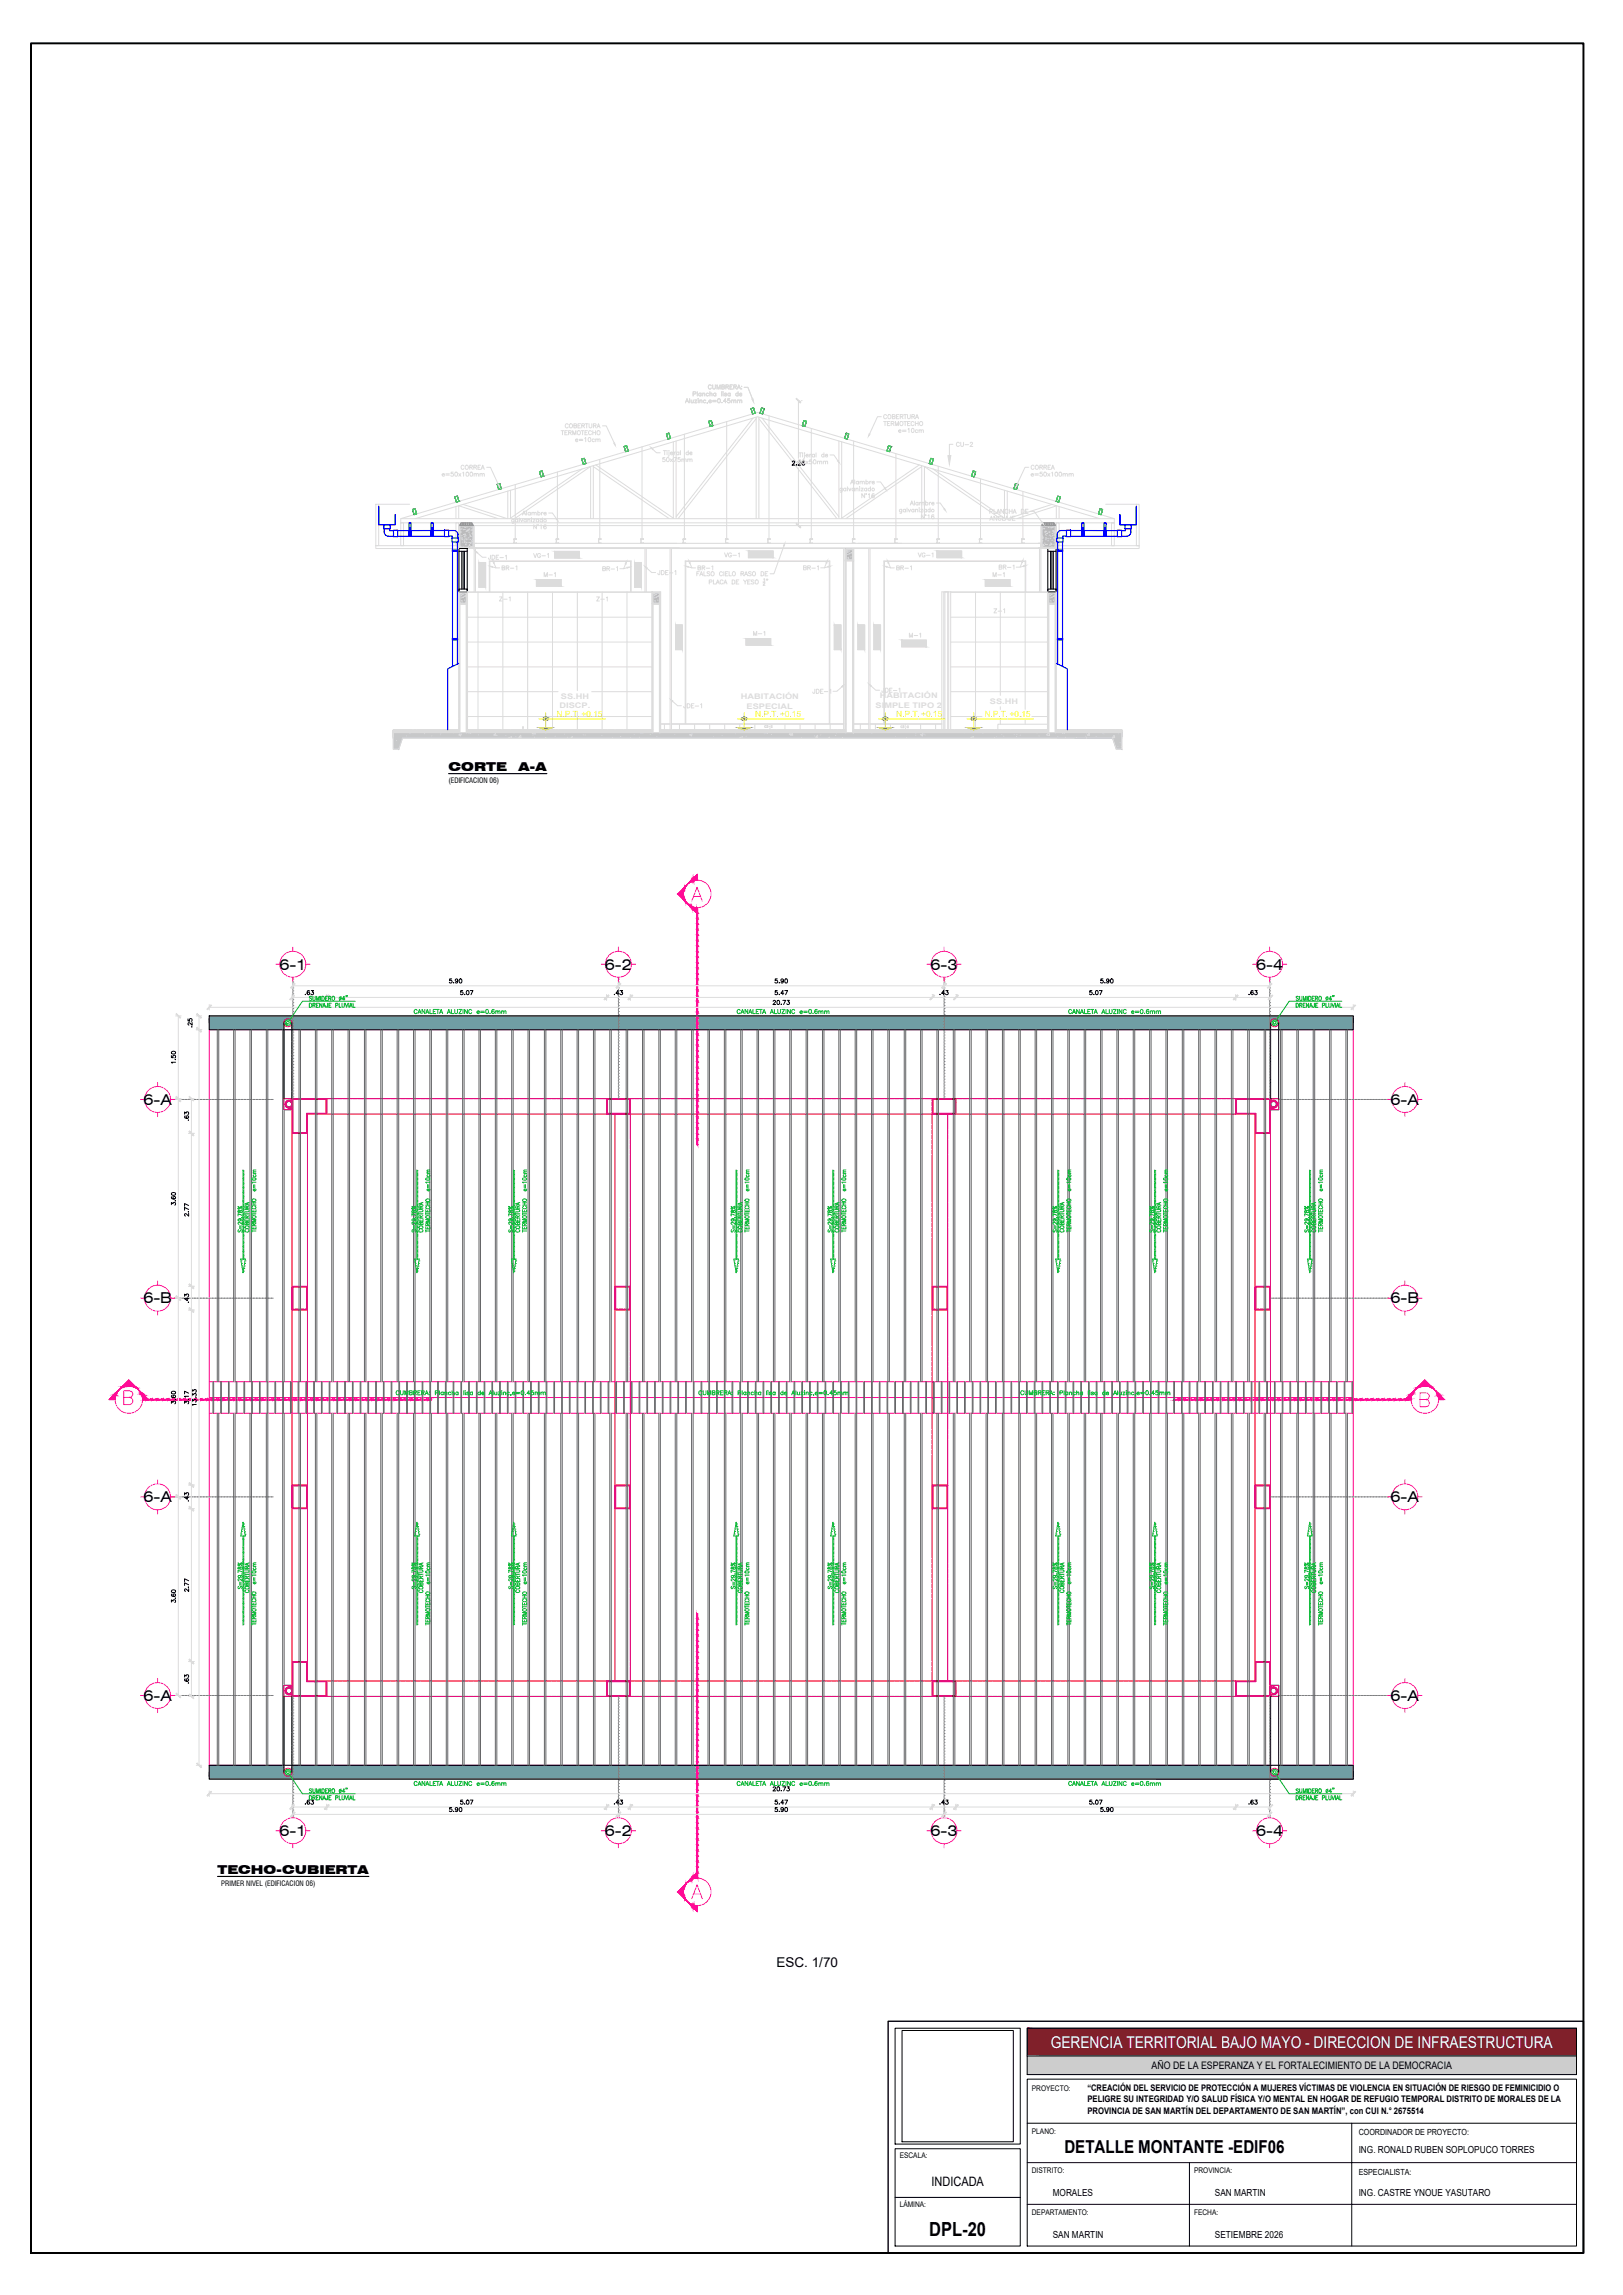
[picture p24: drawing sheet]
<svg xmlns="http://www.w3.org/2000/svg" width="420mm" height="594mm" viewBox="0 0 420 594" stroke-linecap="round" stroke-linejoin="round" font-family="sans-serif">
<defs><g id="words">
<text font-size="5.3" fill="#dcdcdc" x="121.7" y="146">JDE-1</text>
<text font-size="5" x="240.6" y="578.7">DPL-20</text>
<text font-size="4.6" x="275.5" y="557.4">DETALLE MONTANTE -EDIF06</text>
<text font-size="4.2" fill="#fff" x="272" y="530.1">GERENCIA TERRITORIAL BAJO MAYO - DIRECCION DE INFRAESTRUCTURA</text>
<g font-size="4" fill="#00b82e">
<text x="77.6" y="258.6">.63</text>
<text x="77.6" y="468.1">.63</text>
</g>
<text font-size="4" x="49.7" y="437.1" transform="rotate(-90 49.7 437.1)">.63</text>
<g font-size="3.9">
<text x="72.3" y="251">6-1</text>
<text x="156.6" y="251">6-2</text>
<text x="240.9" y="251">6-3</text>
<text x="325.2" y="251">6-4</text>
<text x="37.1" y="286">6-A</text>
<text x="360" y="286">6-A</text>
<text x="37.1" y="337.4">6-B</text>
<text x="360" y="337.4">6-B</text>
<text x="37.1" y="388.8">6-A</text>
<text x="360" y="388.8">6-A</text>
<text x="37.1" y="440.3">6-A</text>
<text x="360" y="440.3">6-A</text>
<text x="72.3" y="475.3">6-1</text>
<text x="156.6" y="475.3">6-2</text>
<text x="240.9" y="475.3">6-3</text>
<text x="325.2" y="475.3">6-4</text>
</g>
<text font-size="3.5" x="201" y="509.2">ESC. 1/70</text>
<text font-size="3.4" x="241.1" y="565.8">INDICADA</text>
<g font-size="3.2">
<text x="116.1" y="199.5">CORTE</text>
<text x="134.2" y="199.5">A-A</text>
<text x="56.3" y="485">TECHO-CUBIERTA</text>
</g>
<text font-size="2.7" x="298.1" y="535.5">AÑO DE LA ESPERANZA Y EL FORTALECIMIENTO DE LA DEMOCRACIA</text>
<g font-size="2.5">
<text x="351.7" y="557.4">ING. RONALD RUBEN SOPLOPUCO TORRES</text>
<text x="272.5" y="568.5">MORALES</text>
<text x="314.5" y="568.5">SAN MARTIN</text>
<text x="351.7" y="568.5">ING. CASTRE YNOUE YASUTARO</text>
<text x="272.5" y="579.3">SAN MARTIN</text>
<text x="314.5" y="579.3">SETIEMBRE 2026</text>
</g>
<g font-size="2.3">
<text x="281.5" y="541.2">“CREACIÓN DEL SERVICIO DE PROTECCIÓN A MUJERES VÍCTIMAS DE VIOLENCIA EN SITUACIÓN DE RIESGO DE FEMINICIDIO O</text>
<text x="281.5" y="544.2">PELIGRE SU INTEGRIDAD Y/O SALUD FÍSICA Y/O MENTAL EN HOGAR DE REFUGIO TEMPORAL DISTRITO DE MORALES DE LA</text>
<text x="281.5" y="547.2">PROVINCIA DE SAN MARTÍN DEL DEPARTAMENTO DE SAN MARTÍN”, con CUI N.° 2675514</text>
</g>
<g font-size="2.2">
<text x="351.7" y="552.6">COORDINADOR DE PROYECTO:</text>
<text x="351.7" y="563.1">ESPECIALISTA:</text>
</g>
<g font-size="2">
<text x="267.1" y="541.2">PROYECTO:</text>
<text x="267.1" y="552.3">PLANO:</text>
<text x="232.9" y="558.6">ESCALA:</text>
<text x="267.1" y="562.5">DISTRITO:</text>
<text x="309.1" y="562.5">PROVINCIA:</text>
<text x="232.9" y="571.2">LÁMINA:</text>
<text x="267.1" y="573.3">DEPARTAMENTO:</text>
<text x="309.1" y="573.3">FECHA:</text>
</g>
<g font-size="1.9">
<text x="116.1" y="202.7">(EDIFICACION 06)</text>
<text x="57.3" y="488.2">PRIMER NIVEL (EDIFICACION 06)</text>
</g>
</g></defs>
<g fill="none" stroke="#dcdcdc" stroke-width=".26">
<path d="M155.3 118.9v20.6M166.2 115.7v23.8M174.3 114.4v19.9M175 114.2v20.1M188.1 109.1v30.4M195 108.2l-20 25.6M195.8 108v26.3M195.8 108.4l-20.3 25.9M196.5 108v26.3M196.5 108.4l20.2 25.9M197.3 108.2l19.9 25.6M199.1 107.7v31.8"/>
<path d="M217.2 114.2v20.1M217.9 114.4v19.9M103.7 134.3l92.4-27.5 92.4 27.5v1h-184.8zM103.7 134.3h184.8M107.5 134.3l88.6-26.4 88.6 26.4M118 131.1v3.2M118.8 134.3v-3.4l10.2 3.4M119 137.7h.1M119.2 137.9h.1M119.2 137h.1M119.2 136.1l-.1 .1M119.2 137.5h.2"/>
<path d="M119.4 138.7h.1M119.4 139.1v.2M119.5 139.7h.1M119.5 139.4l.3 .3M119.6 136.8v.2M119.7 136.4h.1M119.7 139.1l.1 .3M119.9 137.1h.1M119.9 130.6l11.4 3.7M119.9 138.4h.1M120.1 139.6h.1M120.1 136.1l.2 .1"/>
<path d="M120.2 138.3h.1M120.2 139h.1M120.2 137.1h.1M120.2 138.7l-.1 .2M120.3 136.6h.1M120.5 138.7h.1M120.5 138.2l-.1 .3M120.5 139.3h.1M120.6 139.6l.2 .1M120.6 137.6h.1M120.8 136.4h.1M120.8 137.3l.2 .2"/>
<path d="M120.9 137.2h.1M121 137.2l.1 .3M121.2 139.2h.1M121.2 139.5l-.2 .1M121.3 137.1h.1M121.3 137.8h.1M121.4 137.2l-.2 .1M121.5 138.7h.1M121.5 136.8l-.1 .2M121.5 138.2l.2 .1M121.6 139.6h.1M121.8 138.6v.2"/>
<path d="M121.8 138.9h.1M121.9 137.2h.1M122 136.4v.1M122 139.9l.1 .2M122.1 137.2h.1M122.2 138h.1M122.4 137.2h.1M122.5 138.1l-.3 .1M122.5 139.5v.2M122.8 136.1v17.1M131.5 127.1v7.2M132.2 126.9v7.4"/>
<path d="M133.1 139.6v.1M133.1 139.7h.1M133.1 139.5h.6M133.1 139.6v.9M133.1 139.5h.1M133.4 125.4v14.1M133.7 139.5h.1M133.7 139.6h.1M144 139.6v.1M144 139.6v1M144 139.7h.1M144 139.5h.6"/>
<path d="M144 139.5h.1M144.3 122.2v17.3M144.6 139.5h.1M144.6 139.6h.1M150.7 121.4l-18.7 12.9M152.9 120.8v13.5M152.9 120.7l-19.7 13.6M153.6 120.5v13.8M153.6 120.8l19.7 13.5M154.2 120.4l20.1 13.7M154.9 139.6l.1 .1M154.9 139.6v1"/>
<path d="M155 139.7h.1M155 139.5h.6M155 139.6v.1M155 139.7v.8M155 139.5h-.1M155.6 139.5h.1M155.6 139.6h.1M165.9 139.7h.1M165.9 139.6v1M165.9 139.6l.1 .1M165.9 139.5h.6M165.9 139.5h.1"/>
<path d="M165.9 139.5v.2M166.5 139.5h.1M166.5 139.6h.1M187.8 139.6v.1M187.8 139.6v1M187.8 139.7h.1M187.8 139.6l.1 .1M187.8 139.5h.6M187.9 139.5h-.1M188.4 139.5h.1M188.4 139.6h.1M198.8 139.6v.1"/>
<path d="M198.8 139.6v1M198.8 139.7h.1M198.8 139.5h.6M198.8 139.7v.8M198.8 139.5h.1M199.4 139.5h.1M199.4 139.6h.1M238 120.4l-20.1 13.7M238.6 120.5v13.8M238.6 120.8l-19.6 13.5M239.3 134.3v-13.5l19.7 13.5M241.5 121.4l18.5 12.7"/>
<path d="M260 126.9v7.4M260.8 127.1v7.2M263.2 134.3l10.3-3.4v3.4M269.7 139.3h.1M269.7 136.9l.2 .1M269.7 138.7l.3 .2M269.8 139.3h.1M270 139.9l-.1 .1M270.1 139.1h-.2M270.2 136.7l.2 .1M270.2 136.9h.1M270.3 136.1h.1"/>
<path d="M270.3 136.8h-.2M270.3 137.7h.1M270.5 137.7h.1M270.6 139.7h.1M270.6 136.2h.1M270.6 139.2h.1M270.7 137.5l-.1 .3M270.7 138.2v.2M270.7 137.5h.1M270.7 139.3h.1M270.7 138.4l.1 .2M270.9 136.1h.1"/>
<path d="M270.9 138.1h.1M271.2 140h.1M271.3 138l-.1 .1M271.3 139.4l.1 .1M271.3 136.5h.1M271.4 136.1h.1M271.5 137.8h.1M271.6 137.7h.1M271.6 138.5h.1M271.8 139.4h.1M271.9 138.7l.2 .2M272 136.5l.1 .2"/>
<path d="M272.1 136.4l.2 .2M272.3 139.8h.1M272.3 130.6l-11.4 3.7M272.4 138.2h.1M272.4 136.4h.1M272.4 136.1h.1M272.5 136.4h.1M272.5 138.7h-.2M272.5 137.5l.2 .1M272.5 136.1l-.1 .1M272.6 137.4h.1M272.7 137.8h.1"/>
<path d="M272.7 139.2h.1M272.7 136.4h-.2M272.7 137.4h-.3M272.8 138.6h.1M272.8 137.5h.1M272.8 138.2h.1M272.9 139.4h.1M273.1 139.2v.2M273.1 137.8v.2M273.5 135.3h.7v6h-.7zM273.5 136.1h-154.7v17.1M274.2 131.1v3.2"/>
<path d="M118.8 142h150.7v11.2M119 156.4h-.2v29.5h.2M119.1 153.6h.1M119.1 156.2l.1 .1M119.2 141.4v.2M119.2 141.5h.1M119.3 154.2h.1M119.3 153.9l.2 .2M119.3 154.7h.1M119.4 153.5l.1 .2M119.4 155.5h.1M119.5 155.8h.1"/>
<path d="M119.6 153.8h.1M119.6 140.3h.1M119.7 154.6h.1M119.7 156.2h-.2M119.8 141.6h.1M119.9 154.5h.2M119.9 153.9h-.2M120.3 155.3v.2M120.4 154.2h.1M120.4 156.1l.1 .2M120.5 154.4h-.3M120.6 154.3h.1"/>
<path d="M120.6 155.9h.1M120.7 153.4h.1M121 153.2h-2.2v3.1h.2M121 159.8h47.7M121 142v46.9M122.8 141.8h146.7M123.1 142v11.2M123.3 140.7h146.2M123.7 153.3v36.3M126.7 153.2v-8h36.7v8M126.8 153.2v-7.9h36.4v7.9M130.2 153.3v36.3l.6-.7"/>
<path d="M136.6 153.3v36.3M143 153.3v36.3M144 140.6h.1M144 140.5h.1M144.6 140.6h.1M149.5 153.3v25.5M155 140.6h.1M155 140.5h-.1M155 140.5h.1M155.6 140.6h.1M155.9 153.3v36.3l.7-.7M162.3 153.3v36.3l.7-.7"/>
<path d="M165.9 140.6v.1M165.9 140.6h.1M165.9 140.5h.1M165.9 140.5v.1M166 140.5h-.1M166.5 140.6h.1M167 142v11.2M167.3 142v11.2M169.1 153.6h.1M169.1 156.2v.1M169.3 154.2h.1M169.3 153.9l.2 .2"/>
<path d="M169.4 154.7h.1M169.4 153.5l.1 .2M169.4 155.5h.1M169.5 155.8h.1M169.6 153.8h.1M169.7 154.6h.1M169.7 156.2h-.2M169.9 154.5h.2M169.9 153.9h-.2M170.3 155.3v.2M170.4 154.2h.1M170.4 156.1l.1 .2"/>
<path d="M170.5 154.4h-.3M170.5 154.3h.1M170.6 155.9h.1M170.7 153.4h.1M171 156.3v-3.1h-2.3v35.7M171 156.4v30.9h2.5M173.5 142l-.1 46.9-.7 .7M173.8 142v46.9l-.7 .7M177.5 145.3h37.2v42h-37.2zM187.8 140.6h.1M187.8 140.5h.1M187.9 140.5h-.1"/>
<path d="M188.4 140.6h.1M198.8 140.6h.1M198.8 140.5h.1M199.4 140.6h.1M218.4 142l-.1 46.9-.7 .7M218.7 145.2v42.1h.3M218.7 142v3.1M221 142v3.1M221 145.2v42.1M224.9 142v46.9l-.7 .7M225.2 142v46.9M244.3 153.2h1.3v35.7h-1.3z"/>
<path d="M244.6 153.2h.7v35.7h-.7zM246.1 159.8h25.1M246.1 153.2v35.7M252.5 153.3v35.6M259 153.3v26.7M265.4 153.2v-7.9h-36.4v42.2M265.4 153.3v30.3M265.5 153.2v-8h-36.7v42.3M269.1 142v11.2M269.9 140.9h.1M269.9 141.4h-.2M270 141.3l.2 .1"/>
<path d="M270.1 141.2h.1M270.2 140.9l-.1 .3M270.5 140.5v.2M270.6 140.9h.1M270.8 140.9h.1M270.9 141.7h.1M271 141h.1M271.2 142v11.2h-27.4v35.7M271.4 156.4h-.2v32.5h.2h-50.6M271.4 153.2h-.2v3.1h.2M271.6 153.6h.1M271.6 156.2v.1"/>
<path d="M271.7 141l.2 .2M271.7 154.2h.1M271.8 153.9l.1 .2M271.8 141.1l.1 .2M271.8 154.7h.1M271.8 153.5l.1 .2M271.9 155.5h.1M271.9 140.6h.1M272 155.8h.1M272 141h.1M272.1 153.8h.1M272.2 154.6h.1"/>
<path d="M272.2 156.2h-.2M272.2 141.6h.1M272.3 140.7l-.4 .1M272.3 154.5h.2M272.3 140.9l-.2 .1M272.4 153.9h-.2M272.6 140.9h.1M272.7 155.3v.2M272.8 154.2h.1M272.8 141.6l.2 .2M272.9 156.1v.2M272.9 140.1v.2"/>
<path d="M272.9 154.4h-.3M273 154.3h.1M273 155.9h.1M273.1 141.1h.1M273.1 141.4h.1M273.1 140.1h.1M273.2 153.4h.1M273.2 156.4h.3v29.5h-.3M273.2 153.2h.3v3.1h-.3M273.5 141.3h21.4v.7h-21.4zM273.5 142v11.2M121 166.2h47.7"/>
<path d="M121 172.6h47.7M121 179h23.5M153.2 179h15.5M246.1 166.2h25.1M246.1 172.6h25.1M246.1 179h25.1M101.6 189.3v1.4h.2M101.8 189.6v4.3h1.4l1-2.8h183.8l1 2.8h1.4v-4.3M101.8 189.6h188.6M101.8 189.7l-.2 .2M101.8 189.8l-.2 .2M101.8 189.9l-.2 .2"/>
<path d="M101.8 190l-.2 .2M101.8 190.2l-.2 .2M101.8 190.3l-.2 .2M101.8 190.4l-.2 .2M101.8 190.5l-.2 .2M101.8 190.7h.1M101.9 188.9l-.3 .3M101.9 188.9h17.1l-.8 .7M102 188.9l-.4 .3M102 188.9l-.4 .4M102.2 188.9l-.6 .6M102.3 188.9l-.7 .7"/>
<path d="M102.4 188.9l-.8 .8M102.5 188.9l-.7 .7M102.6 191.7h.1M102.7 188.9l-.7 .7M102.8 188.9l-.7 .7M102.9 188.9l-.7 .7M103.1 188.9l-.8 .7M103.2 188.9l-.7 .7M103.3 188.9l-.7 .7M103.4 188.9l-.7 .7M103.6 188.9l-.7 .7M103.7 188.9l-.7 .7"/>
<path d="M103.8 188.9l-.7 .7M104 188.9l-.8 .7M104.1 188.9l-.7 .7M104.2 188.9l-.7 .7M104.3 188.9l-.7 .7M104.5 188.9l-.8 .7M104.6 188.9l-.7 .7M104.7 188.9l-.7 .7M104.8 188.9l-.7 .7M105 188.9l-.7 .7M105.1 188.9l-.7 .7M105.2 188.9l-.7 .7"/>
<path d="M105.3 190.5h.1M105.4 188.9l-.7 .7M105.5 188.9l-.7 .7M105.6 188.9l-.7 .7M105.8 188.9l-.8 .7M105.9 188.9l-.7 .7M105.9 189.6l.3 .2v-.2M106 188.9l-.7 .7M106.1 188.9l-.7 .7M106.3 188.9l-.8 .7M106.4 188.9l-.7 .7M106.5 188.9l-.7 .7"/>
<path d="M106.6 188.9l-.7 .7M106.8 188.9l-.7 .7M106.9 188.9l-.7 .7M107 188.9l-.7 .7M107.2 188.9l-.7 .7M107.3 188.9l-.7 .7M107.4 188.9l-.7 .7M107.6 188.9l-.8 .7M107.7 188.9l-.7 .7M107.8 188.9l-.7 .7M107.9 188.9l-.7 .7M108.1 188.9l-.8 .7"/>
<path d="M108.2 188.9l-.7 .7M108.3 188.9l-.7 .7M108.4 188.9l-.7 .7M108.6 188.9l-.7 .7M108.7 188.9l-.7 .7M108.8 188.9l-.7 .7M109 188.9l-.7 .7M109.1 188.9l-.7 .7M109.2 188.9l-.7 .7M109.4 188.9l-.8 .7M109.5 188.9l-.7 .7M109.6 188.9l-.7 .7"/>
<path d="M109.7 188.9l-.7 .7M109.9 188.9l-.8 .7M109.9 189.9h.1M110 188.9l-.7 .7M110.1 188.9l-.7 .7M110.2 188.9l-.7 .7M110.4 188.9l-.7 .7M110.5 188.9l-.7 .7M110.6 188.9l-.7 .7M110.8 188.9l-.8 .7M110.9 188.9l-.7 .7M111 188.9l-.7 .7"/>
<path d="M111.1 188.9l-.7 .7M111.3 188.9l-.7 .7M111.4 188.9l-.7 .7M111.5 188.9l-.7 .7M111.7 188.9l-.8 .7M111.8 190.5h.1M111.8 188.9l-.7 .7M111.9 188.9l-.7 .7M112 188.9l-.7 .7M112.2 188.9l-.8 .7M112.3 188.9l-.7 .7M112.4 188.9l-.7 .7"/>
<path d="M112.6 188.9l-.8 .7M112.7 188.9l-.7 .7M112.8 188.9l-.7 .7M112.9 188.9l-.7 .7M113.1 188.9l-.7 .7M113.2 188.9l-.7 .7M113.3 188.9l-.7 .7M113.5 188.9l-.8 .7M113.6 188.9l-.7 .7M113.7 188.9l-.7 .7M113.8 188.9l-.7 .7M114 188.9l-.8 .7"/>
<path d="M114 190.2h.1M114.1 188.9l-.7 .7M114.1 189.8h.1M114.2 188.9l-.7 .7M114.3 188.9l-.7 .7M114.5 188.9l-.7 .7M114.6 188.9l-.7 .7M114.7 188.9l-.7 .7M114.9 188.9l-.8 .7M115 188.9l-.7 .7M115.1 188.9l-.7 .7M115.2 188.9l-.7 .7"/>
<path d="M115.4 188.9l-.7 .7M115.5 188.9l-.7 .7M115.6 188.9l-.7 .7M115.8 188.9l-.8 .7M115.9 188.9l-.7 .7M116 188.9l-.7 .7M116.1 188.9l-.7 .7M116.3 188.9l-.7 .7M116.4 188.9l-.7 .7M116.5 188.9l-.7 .7M116.7 188.9l-.8 .7M116.8 188.9l-.7 .7"/>
<path d="M116.9 188.9l-.7 .7M117 188.9l-.7 .7M117.2 188.9l-.7 .7M117.3 188.9l-.7 .7M117.4 188.9l-.7 .7M117.5 189.7h.1M117.5 188.9l-.7 .7M117.7 188.9l-.7 .7M117.8 188.9l-.7 .7M117.9 188.9l-.7 .7M118.1 188.9l-.7 .7M118.2 188.9l-.7 .7"/>
<path d="M118.3 188.9l-.7 .7M118.5 188.9l-.8 .7M118.6 188.9l-.7 .7M118.7 188.9l-.7 .7M118.8 188.9h.1M118.8 188.9l-.7 .7M119 186.1h-.2v2.8M119 189.1l-.6 .5M119 189.2l-.5 .4M119 189.3l-.4 .3M119 189.4l-.2 .2M119 189.6h-.1"/>
<path d="M119 190h.1M119.4 190l-.2 .5-.4-.3 .6-.2M120.8 188.9h48.2M120.8 188.9h.1M121 188.9l-.2 .2M121 185.5h47.7M121.1 188.9l-.3 .3M121.2 188.9l-.4 .4M121.3 188.9l-.5 .5M121.5 188.9l-.7 .7M121.6 188.9l-.7 .7M121.7 188.9l-.7 .7"/>
<path d="M121.9 188.9l-.8 .7M122 188.9l-.7 .7M122.1 188.9l-.8 .8 .6-.1M122.2 188.9l-.7 .7M122.4 188.9l-.7 .7M122.5 188.9l-.7 .7M122.6 188.9l-.7 .7M122.8 188.9l-.8 .7M122.9 188.9l-.7 .7M123 188.9l-.7 .7M123.1 188.9l-.7 .7M123.3 188.9l-.7 .7"/>
<path d="M123.4 188.9l-.7 .7M123.5 188.9l-.7 .7M123.6 188.9l-.7 .7M123.7 191v.1M123.8 188.9l-.7 .7M123.8 190.2h.1M123.9 188.9l-.7 .7M124 188.9l-.7 .7M124.2 188.9l-.7 .7M124.3 188.9l-.7 .7M124.4 188.9l-.7 .7M124.6 188.9l-.8 .7"/>
<path d="M124.7 188.9l-.7 .7M124.8 188.9l-.7 .7M124.9 188.9l-.7 .7M125.1 188.9l-.8 .7M125.2 188.9l-.7 .7M125.3 188.9l-.7 .7M125.4 188.9l-.7 .7M125.6 188.9l-.7 .7M125.7 188.9l-.7 .7M125.8 188.9l-.7 .7M126 188.9l-.7 .7M126.1 188.9l-.7 .7"/>
<path d="M126.2 188.9l-.7 .7M126.4 188.9l-.8 .7M126.5 188.9l-.7 .7M126.6 188.9l-.7 .7M126.7 188.9l-.7 .7M126.9 188.9l-.8 .7M127 188.9l-.7 .7M127.1 188.9l-.7 .7M127.2 188.9l-.7 .7M127.4 188.9l-.8 .7M127.5 188.9l-.7 .7M127.6 188.9l-.7 .7"/>
<path d="M127.7 188.9l-.7 .7M127.9 188.9l-.7 .7M128 188.9l-.7 .7M128.2 188.9l-.8 .7M128.3 189.8l.1 .5h-.5zM128.3 188.9l-.7 .7M128.4 188.9l-.7 .7M128.4 190.4h.1M128.5 188.9l-.7 .7M128.7 188.9l-.8 .7M128.7 190.4h.1M128.8 188.9l-.7 .7"/>
<path d="M128.9 188.9l-.7 .7M129 188.9l-.7 .7M129.2 188.9l-.8 .7M129.3 188.9l-.7 .7M129.4 188.9l-.7 .7M129.5 188.9l-.7 .7M129.7 188.9l-.7 .7M129.8 188.9l-.7 .7M129.9 188.9l-.7 .7M130.1 188.9l-.7 .7M130.2 188.9l-.7 .7M130.3 188.9l-.7 .7"/>
<path d="M130.5 188.9l-.8 .7M130.6 188.9l-.7 .7M130.7 188.9l-.7 .7M130.9 190.4h.1M131 188.9l-.8 .7M131.1 188.9l-.7 .7M131.2 188.9l-.7 .7M131.3 188.9l-.7 .7M131.5 188.9l-.7 .7M131.6 188.9l-.7 .7M131.7 188.9l-.7 .7M131.8 190.9l.2 .2"/>
<path d="M131.8 190.9l.6-.2-.1 .4M131.9 188.9l-.7 .7M132 188.9l-.7 .7M132.1 188.9l-.7 .7M132.3 188.9l-.8 .7M132.4 188.9l-.7 .7M132.5 188.9l-.7 .7M132.6 188.9l-.7 .7M132.8 188.9l-.8 .7M132.9 188.9l-.7 .7M133 188.9l-.7 .7M133.1 189.7h.1"/>
<path d="M133.1 188.9l-.7 .7M133.3 188.9l-.7 .7M133.4 188.9l-.7 .7M133.5 190.6h.1M133.5 188.9l-.7 .7M133.7 188.9l-.8 .7M133.8 188.9l-.7 .7M133.9 188.9l-.7 .7M134 188.9l-.7 .7M134.2 188.9l-.7 .7M134.3 188.9l-.7 .7M134.4 188.9l-.7 .7"/>
<path d="M134.5 190.8h.1M134.6 188.9l-.8 .7M134.7 188.9l-.7 .7M134.8 190.3l.1 .6h-.5zM134.8 188.9l-.7 .7M134.9 188.9l-.7 .7M135.1 188.9l-.7 .7M135.2 188.9l-.7 .7M135.3 188.9l-.7 .7M135.5 188.2h.1M135.5 188.9l-.8 .7M135.6 188.9l-.7 .7"/>
<path d="M135.7 188.9l-.7 .7M135.8 188.9l-.7 .7M136 188.9l-.7 .7M136.1 188.9l-.7 .7M136.2 188.9l-.7 .7M136.4 188.9l-.8 .7M136.5 188.9l-.7 .7M136.6 188.9l-.7 .7M136.7 188.9l-.7 .7M136.9 188.9l-.7 .7M137 188.9l-.7 .7M137.1 188.9l-.7 .7"/>
<path d="M137.3 188.9l-.8 .7M137.4 188.9l-.7 .7M137.5 188.9l-.7 .7M137.6 188.9l-.7 .7M137.8 188.9l-.8 .7M137.9 188.9l-.7 .7M138 190.3h.1M138 188.9l-.7 .7M138.1 188.9l-.7 .7M138.3 188.9l-.7 .7M138.4 190.8h.1M138.4 188.9l-.7 .7"/>
<path d="M138.5 188.9l-.7 .7M138.7 188.9l-.9 1 .8 .1-.1-.4M138.8 188.9l-.7 .7M138.9 188.9l-.7 .7M139.1 188.9l-.8 .7M139.2 188.9l-.7 .7M139.3 188.9l-.7 .7M139.4 188.9l-.7 .7M139.6 188.9l-.8 .7M139.7 188.9l-.7 .7M139.8 188.9l-.7 .7M139.9 188.9l-.7 .7"/>
<path d="M140.1 188.9l-.7 .7M140.2 188.9l-.7 .7M140.3 188.9l-.7 .7M140.4 188.9l-.7 .7M140.6 188.9l-.7 .7M140.7 188.9l-.7 .7M140.9 188.9l-.8 .7M141 188.9l-.7 .7M141.1 188.9l-.7 .7M141.2 191.1l.1-.2v.2M141.2 188.9l-.7 .7M141.3 189.8h.1"/>
<path d="M141.4 188.9l-.8 .7M141.5 188.9l-.7 .7M141.6 188.9l-.7 .7M141.7 188.9l-.7 .7M141.9 188.9l-.8 .7M142 188.9l-.7 .7M142.1 188.9l-.7 .7M142.2 188.9l-.7 .7M142.4 188.9l-.7 .7M142.5 188.9l-.7 .7M142.6 188.9l-.7 .7M142.8 188.9l-.7 .7"/>
<path d="M142.9 188.9l-.7 .7M143 188.9l-.7 .7M143.2 188.9l-.8 .7M143.2 191v.1M143.3 188.9l-.7 .7M143.4 188.9l-.7 .7M143.5 188.9l-.7 .7M143.7 188.9l-.8 .7M143.7 190.6h.1M143.8 188.9l-.7 .7M143.9 188.9l-.7 .7M144 188.9l-.7 .7"/>
<path d="M144.2 188.9l-.7 .7M144.3 188.9l-.7 .7M144.4 188.9l-.7 .7M144.6 188.9l-.7 .7M144.7 188.9l-.7 .7M144.8 188.9l-.7 .7M145 188.9l-.8 .7M145.1 188.9l-.7 .7M145.2 188.9l-.7 .7M145.3 188.9l-.7 .7M145.5 188.9l-.8 .7M145.6 188.9l-.7 .7"/>
<path d="M145.7 188.9l-.7 .7M145.8 188.9l-.7 .7M146 188.9l-.7 .7M146.1 188.9l-.7 .7M146.1 190h.1M146.2 188.9l-.7 .7M146.4 188.9l-.7 .7M146.5 188.9l-.7 .7M146.6 188.9l-.7 .7M146.7 188.9l-.7 .7M146.9 188.9l-.7 .7M146.9 190.8h.1"/>
<path d="M147 188.9l-.7 .7M147.1 188.9l-.7 .7M147.3 188.9l-.8 .7M147.4 188.9l-.7 .7M147.5 188.9l-.7 .7M147.6 188.9l-.7 .7M147.8 191.1l.3-.4 .1 .4M147.8 188.9l-.7 .7M147.9 188.9l-.7 .7M148 188.9l-.7 .7M148.2 188.9l-.8 .7M148.3 188.9l-.7 .7"/>
<path d="M148.4 188.9l-.7 .7M148.5 188.9l-.7 .7M148.7 188.9l-.7 .7M148.8 188.9l-.7 .7M148.9 188.9l-.7 .7M149.1 188.9l-.8 .7M149.2 188.9l-.7 .7M149.3 188.9l-.7 .7M149.4 188.9l-.7 .7M149.5 184.1v5.5M149.6 188.9l-.7 .7M149.7 188.9l-.7 .8"/>
<path d="M149.8 188.9l-.7 .7M150 188.9l-.8 .7M150.1 188.9l-.7 .7M150.2 188.9l-.7 .7M150.3 188.9l-.7 .7M150.5 188.9l-.7 .7M150.6 188.9l-.7 .7M150.7 188.9l-.7 .7M150.8 188.9l-.7 .7M151 190.2h.1M151 188.9l-.7 .7M151.1 188.9l-.7 .7"/>
<path d="M151.2 188.9l-.7 .7M151.4 188.9l-.7 .7M151.5 188.9l-.7 .7M151.5 190.2v.1M151.6 188.9l-.7 .7M151.8 188.9l-.8 .7M151.9 188.9l-.7 .7M152 188.9l-.7 .7M152.1 188.9l-.7 .7M152.3 188.9l-.8 .7M152.4 188.9l-.7 .7M152.5 188.9l-.7 .7"/>
<path d="M152.6 188.9l-.7 .7M152.8 188.9l-.7 .7M152.9 188.9l-.7 .7M153 188.9l-.7 .7M153.2 188.9l-.8 .7M153.3 188.9l-.7 .7M153.4 188.9l-.7 .7M153.6 188.9l-.8 .7M153.7 188.9l-.7 .7M153.8 188.9l-.7 .7M153.9 188.9l-.7 .7M154.1 188.9l-.8 .7"/>
<path d="M154.2 188.9l-.7 .7M154.3 188.9l-.7 .7M154.4 188.9l-.7 .7M154.6 188.9l-.8 .7M154.7 188.9l-.7 .7M154.8 188.9l-.7 .7M154.9 188.9l-.7 .7M155.1 188.9l-.7 .7M155.2 188.9l-.7 .7M155.3 188.9l-.7 .7M155.5 188.9l-.7 .7M155.6 188.9l-.7 .7"/>
<path d="M155.7 188.9l-.7 .7M155.8 190.4h.1M155.9 188.9l-.8 .7M156 188.9l-.7 .7M156.1 188.9l-.7 .7M156.2 188.9l-.7 .7M156.4 188.9l-.8 .7M156.5 188.9l-.7 .7M156.7 188.9l-.7 .7M156.9 188.9l-.7 .7M157 188.9l-.7 .7M157.1 188.9l-.7 .7"/>
<path d="M157.3 188.9l-.7 .7M157.4 188.9l-.7 .7M157.5 188.9l-.7 .7M157.7 188.9l-.8 .7M157.8 188.9l-.7 .7M157.9 188.9l-.7 .7M158 188.9l-.7 .7M158.2 188.9l-.8 .7M158.3 188.9l-.7 .7M158.4 188.9l-.7 .7M158.4 190.9h.1M158.5 188.9l-.7 .7"/>
<path d="M158.7 188.9l-.7 .7M158.8 188.9l-.7 .7M158.9 188.9l-.7 .7M159.1 188.9l-.7 .7M159.2 188.9l-.7 .7M159.3 188.9l-.7 .7M159.5 188.9l-.8 .7M159.6 188.9l-.7 .7M159.7 188.9l-.7 .7M159.8 188.9l-.7 .7M160 188.9l-.8 .7M160.1 188.9l-.7 .7"/>
<path d="M160.2 188.9l-.7 .7M160.3 188.9l-.7 .7M160.5 188.9l-.7 .7M160.6 188.9l-.7 .7M160.7 190.6h.1M160.7 188.9l-.7 .7M160.9 188.9l-.8 .7M161 188.9l-.7 .7M161.1 188.9l-.7 .7M161.2 188.9l-.7 .7M161.4 188.9l-.7 .7M161.5 188.9l-.7 .7"/>
<path d="M161.6 188.9l-.7 .7M161.8 188.9l-.8 .7M161.9 188.9l-.7 .7M162 188.9l-.7 .7M162.1 188.9l-.7 .7M162.3 188.9l-.7 .7M162.4 188.9l-.7 .7M162.5 188.9l-.7 .7M162.7 188.9l-.8 .7M162.8 188.9l-.7 .7M162.9 188.9l-.7 .7M163.1 191h.1"/>
<path d="M163.2 188.9l-.7 .7M163.3 188.9l-.7 .7M163.4 188.9l-.7 .7M163.6 188.9l-.8 .7M163.7 188.9l-.7 .7M163.8 188.9l-.7 .7M163.9 188.9l-.7 .7M164.1 188.9l-.7 .7M164.2 190.1h.1M164.2 188.9l-.7 .7M164.3 188.9l-.7 .7M164.5 188.9l-.8 .7"/>
<path d="M164.6 188.9l-.7 .7M164.7 188.9l-.7 .7M164.8 188.9l-.7 .7M165 188.9l-.8 .7M165.1 188.9l-.7 .7M165.2 188.9l-.7 .7M165.3 188.9l-.7 .7M165.5 188.9l-.7 .7M165.5 190.8h.1M165.6 188.9l-.7 .7M165.7 189.6l.3 .2v-.2M165.7 188.9l-.7 .7"/>
<path d="M165.9 188.9l-.8 .7M166 188.9l-.7 .7M166.1 188.9l-.7 .7M166.3 188.9l-.8 .7M166.4 188.9l-.7 .7M166.4 189.8h.1M166.5 188.9l-.7 .7M166.6 188.9l-.7 .7M166.8 188.9l-.8 .7M166.9 188.9l-.7 .7M167 188.9l-.7 .7M167.1 188.9l-.7 .7"/>
<path d="M167.3 188.9l-.7 .7M167.4 188.9l-.7 .7M167.5 188.9l-.7 .7M167.6 188.9l-.7 .7M167.8 188.9l-.7 .7M167.9 188.9l-.7 .7M168 188.9l-.7 .7M168.2 188.9l-.7 .7M168.3 188.9l-.7 .7M168.3 190.1h.1M168.4 188.9l-.7 .7M168.6 188.9l-.8 .7"/>
<path d="M168.7 188.9l-.7 .7M168.7 188.9h.1M168.8 188.9l-.7 .7M168.9 188.9l-.7 .7M169 189l-.7 .6M169 189.1l-.5 .5M169 189.3l-.4 .3M169 189.4l-.3 .2M169 189.5l-.1 .1M170.1 190.7h-.1M170.4 191v.1M170.8 188.9h48.2l-.7 .7"/>
<path d="M170.9 188.9l-.1 .1M171 188.9l-.2 .2M171.1 188.9l-.3 .3M171.2 188.9l-.4 .4M171.4 188.9l-.6 .6M171.5 188.9l-.7 .7M171.6 188.9l-.7 .7M171.8 188.9l-.7 .7M171.9 188.9l-.7 .7M172 187.5v1.4l-.7 .7M172.2 188.9l-.8 .7M172.3 188.9l-.7 .7"/>
<path d="M172.4 188.9l-.7 .7M172.5 188.9l-.7 .7M172.7 188.9l-.8 .7M172.8 188.9l-.7 .7M172.9 188.9l-.7 .7M173 188.9l-.7 .7M173.2 188.9l-.7 .7M173.3 188.9l-.7 .7M173.5 187.5h-2.5v1.4M173.6 188.9l-.7 .7M173.7 188.9l-.7 .7M173.8 187.5h44.6"/>
<path d="M173.8 187.3h3.6v-42.1h37.4v42.1h3.6M174 188.9l-.8 .7M174.1 188.9l-.7 .7M174.2 188.9l-.7 .7M174.3 188.9l-.7 .7M174.5 188.9l-.8 .7M174.6 188.9l-.7 .7M174.7 190.1h.1M174.7 188.9l-.7 .7M174.8 188.9l-.7 .7M175 188.9l-.7 .7M175.1 188.9l-.7 .7"/>
<path d="M175.2 188.9l-.7 .7M175.4 188.9l-.8 .7M175.5 188.9l-.7 .7M175.6 188.9l-.7 .7M175.7 188.9l-.7 .7M175.9 188.9l-.7 .7M175.9 187.5v1.4M176 188.9l-.7 .7M176.1 188.9l-.7 .7M176.3 188.9l-.8 .7M176.4 188.9l-.7 .7M176.5 188.9l-.7 .7"/>
<path d="M176.6 188.9l-.7 .7M176.8 188.9l-.7 .7M176.9 188.9l-.7 .7M177 188.9l-.7 .7M177.2 188.9l-.8 .7M177.3 188.9l-.7 .7M177.4 188.9l-.7 .7M177.5 188.9l-.7 .7M177.7 188.9l-.7 .7M177.8 188.9l-.7 .7M177.9 188.9l-.7 .7M178 188.9l-.7 .7"/>
<path d="M178.2 188.9l-.7 .7M178.3 188.9l-.7 .7M178.4 188.9l-.7 .7M178.5 190.2l.5 .3M178.5 190.2l.7-.2-.2 .5M178.6 188.9l-.8 .7M178.7 188.9l-.7 .7M178.8 188.9l-.7 .7M179 188.9l-.8 .7M179.1 188.9l-.7 .7M179.2 188.9l-.7 .7M179.3 188.9l-.7 .7"/>
<path d="M179.5 188.9l-.8 .7M179.6 188.9l-.7 .7M179.7 188.9l-.7 .7M179.8 187.5v1.4M179.8 188.9l-.7 .7M180 188.9l-.7 .7M180.1 188.9l-.7 .7M180.2 188.9l-.7 .7M180.4 188.9l-.8 .7M180.5 188.9l-.7 .7M180.6 188.9l-.7 .7M180.7 188.9l-.7 .7"/>
<path d="M180.9 188.9l-.7 .7M181 188.9l-.7 .7M181.1 188.9l-.7 .7M181.3 188.9l-.8 .7M181.4 188.9l-.7 .7M181.5 188.9l-.7 .7M181.6 188.9l-.7 .7M181.8 188.9l-.7 .7M181.9 188.9l-.7 .7M182 188.9l-.7 .7M182.1 188.9l-.7 .7M182.3 188.9l-.7 .7"/>
<path d="M182.4 188.9l-.7 .7M182.5 188.9l-.7 .7M182.7 188.9l-.7 .7M182.8 188.9l-.7 .7M182.9 188.9l-.7 .7M183.1 188.9l-.8 .7M183.2 188.9l-.7 .7M183.3 188.9l-.7 .7M183.4 188.9l-.7 .7M183.6 188.9l-.8 .7M183.7 188.9l-.7 .7M183.7 187.5v1.4"/>
<path d="M183.8 188.9l-.7 .7M183.9 188.9l-.7 .7M184.1 188.9l-.7 .7M184.2 188.9l-.7 .7M184.3 188.9l-.7 .7M184.5 188.9l-.7 .7M184.6 188.9l-.7 .7M184.7 190.7h.1M184.7 188.9l-.7 .7M184.9 188.9l-.8 .7M185 188.9l-.7 .7M185.1 188.9l-.7 .7"/>
<path d="M185.2 188.9l-.7 .7M185.4 188.9l-.8 .7M185.5 188.9l-.7 .7M185.6 188.9l-.7 .7M185.7 188.9l-.7 .7M185.9 188.9l-.7 .7M186 188.9l-.7 .7M186.1 188.9l-.7 .7M186.3 188.9l-.7 .7M186.4 188.9l-.7 .7M186.5 188.9l-.7 .7M186.7 188.9l-.8 .7"/>
<path d="M186.8 188.9l-.7 .7M186.9 188.9l-.7 .7M186.9 190.4h.1M187 188.9l-.7 .7M187.2 188.9l-.8 .7M187.3 188.9l-.7 .7M187.4 188.9l-.7 .7M187.5 188.9l-.7 .7M187.6 187.5v1.4M187.7 188.9l-.7 .7M187.8 188.9l-.7 .7M187.9 188.9l-.7 .7"/>
<path d="M188.1 188.9l-.7 .7M188.2 188.9l-.7 .7M188.3 188.9l-.7 .7M188.4 188.9l-.7 .7M188.6 188.9l-.7 .7M188.7 188.9l-.7 .7M188.8 188.9l-.7 .7M189 188.9l-.8 .7M189.1 188.9l-.7 .7M189.2 188.9l-.7 .7M189.3 188.9l-.7 .7M189.5 188.9l-.7 .7"/>
<path d="M189.6 188.9l-.7 .7M189.7 188.9l-.7 .7M189.9 188.9l-.8 .7M190 188.9l-.7 .7M190.1 188.9l-.7 .7M190.2 188.9l-.7 .7M190.4 189.9h.1M190.4 188.9l-.7 .7M190.5 188.9l-.7 .7M190.6 188.9l-.7 .7M190.8 188.9l-.8 .7M190.9 188.9l-.7 .7"/>
<path d="M191 188.9l-.7 .7M191.1 188.9l-.7 .7M191.3 188.9l-.8 .7M191.4 188.9l-.7 .7M191.5 188.5v.4l-.7 .7M191.5 187.5v.8M191.7 188.9l-.8 .7M191.8 191.1l-.2-.2 .6-.2-.1 .4M191.8 188.9l-.7 .7M191.9 188.9l-.7 .7M192 188.9l-.7 .7M192.2 188.9l-.8 .7"/>
<path d="M192.3 188.9l-.7 .7M192.4 188.9l-.7 .7M192.5 188.9l-.7 .7M192.7 188.9l-.7 .7M192.8 188.9l-.7 .7M192.9 188.9l-.7 .7M193.1 188.9l-.8 .7M193.2 190.6h-.1M193.2 188.9l-.7 .7M193.3 188.9l-.7 .7M193.4 188.9l-.7 .7M193.6 188.9l-.7 .7"/>
<path d="M193.7 188.9l-.7 .7M193.8 188.9l-.7 .7M194 188.9l-.8 .7M194.1 188.9l-.7 .7M194.2 188.9l-.7 .7M194.3 188.9l-.7 .7M194.4 191h.1M194.5 188.9l-.7 .7M194.6 188.9l-.7 .7M194.7 188.9l-.7 .7M194.9 188.9l-.8 .7M195 188.9l-.7 .7"/>
<path d="M195.1 188.9l-.7 .7M195.2 188.9l-.7 .7M195.4 187.5v1.4l-.7 .7M195.5 188.9l-.7 .7M195.6 188.9l-.7 .7M195.8 188.9l-.8 .7M195.9 188.9l-.7 .7M196 188.9l-.7 .7M196.1 188.9l-.7 .7M196.3 188.9l-.8 .7M196.4 188.9l-.7 .7M196.5 188.9l-.7 .7"/>
<path d="M196.6 188.9l-.7 .7M196.8 188.9l-.7 .7M196.9 188.9l-.7 .7M197 188.9l-.7 .7M197.2 188.9l-.7 .7M197.3 188.9l-.7 .7M197.4 188.9l-.7 .7M197.6 188.9l-.8 .7M197.7 188.9l-.7 .7M197.8 188.9l-.7 .7M197.9 189.9h-.1M197.9 188.9l-.7 .7"/>
<path d="M198.1 188.9l-.8 .7M198.2 188.9l-.7 .7M198.3 188.9l-.7 .7M198.4 188.9l-.7 .7M198.6 188.9l-.7 .7M198.7 188.9l-.7 .7M198.8 188.9l-.7 .7M199 188.9l-.8 .8 .5 .1v-.2M199.1 188.9l-.7 .7M199.2 188.9l-.7 .7M199.3 188.4l.1 .5-.8 .7M199.3 187.5v.2"/>
<path d="M199.5 188.9l-.7 .7M199.6 188.9l-.7 .7M199.7 190.1h.1M199.7 188.9l-.7 .7M199.9 188.9l-.8 .7M200 188.9l-.7 .7M200.1 188.9l-.7 .7M200.2 188.9l-.7 .7M200.4 188.9l-.7 .7M200.5 188.9l-.7 .7M200.6 188.9l-.7 .7M200.8 188.9l-.7 .7"/>
<path d="M200.9 188.9l-.7 .7M201 188.9l-.7 .7M201.2 188.9l-.8 .7M201.3 188.9l-.7 .7M201.4 188.9l-.7 .7M201.5 188.9l-.7 .7M201.7 188.9l-.8 .7M201.8 188.9l-.7 .7M201.9 188.9l-.7 .7M202 188.9l-.7 .7M202.2 188.9l-.7 .7M202.3 188.9l-.7 .7"/>
<path d="M202.4 188.9l-.7 .7M202.6 188.9l-.8 .7M202.7 188.9l-.7 .7M202.8 188.9l-.7 .7M202.9 188.9l-.7 .7M203.1 188.9l-.7 .7M203.2 188.9l-.7 .7M203.2 187.5v1.4M203.3 188.9l-.7 .7M203.5 188.9l-.8 .7M203.6 188.9l-.7 .7M203.7 188.9l-.7 .7"/>
<path d="M203.8 188.9l-.7 .7M204 188.9l-.8 .7M204.1 188.9l-.7 .7M204.2 188.9l-.7 .7M204.4 188.9l-.8 .7M204.5 188.9l-.7 .7M204.6 188.9l-.7 .7M204.7 188.9l-.7 .7M204.9 188.9l-.7 .7M205 188.9l-.7 .7M205.1 189.8l.1 .6-.5-.1zM205.1 188.9l-.7 .7"/>
<path d="M205.2 188.9l-.7 .7M205.4 188.9l-.7 .7M205.5 188.9l-1.2 1.2 .8 .1-.1-.6 .8-.7M205.6 188.9l-.7 .7M205.9 188.9l-.7 .7M206 188.9l-.7 .7M206.1 188.9l-.7 .7M206.3 188.9l-.7 .7M206.4 188.9l-.7 .7M206.5 188.9l-.7 .7M206.7 188.9l-.8 .7M206.8 188.9l-.7 .7"/>
<path d="M206.9 188.9l-.7 .7M207 188.9l-.7 .7M207.1 187.5v1.4M207.2 188.9l-.7 .7M207.3 188.9l-.7 .7M207.4 190.9v.1M207.4 188.9l-.7 .7M207.6 188.9l-.8 .7M207.7 188.9l-.7 .7M207.8 188.9l-.7 .7M207.9 188.9l-.7 .7M208.1 188.9l-.7 .7"/>
<path d="M208.2 188.9l-.7 .7M208.3 188.9l-.7 .7M208.5 188.9l-.8 .7M208.6 188.9l-.7 .7M208.7 188.9l-.7 .7M208.8 188.9l-.7 .7M209 188.9l-.7 .7M209.1 188.9l-.7 .7M209.2 188.9l-.7 .7M209.3 188.9l-.7 .7M209.5 188.9l-.7 .7M209.6 188.9l-.7 .7"/>
<path d="M209.7 188.9l-.7 .7M209.9 188.9l-.7 .7M210 188.9l-.7 .7M210.1 188.9l-.7 .7M210.3 188.9l-.8 .7M210.4 188.9l-.7 .7M210.5 188.9l-.7 .7M210.6 188.9l-.7 .7M210.8 188.9l-.8 .7M210.8 190.5h.1M210.9 188.9l-.7 .7M211 187.5v1.4l-.7 .7"/>
<path d="M211.1 188.9l-.7 .7M211.3 188.9l-.7 .7M211.4 188.9l-.7 .7M211.5 188.9l-.7 .7M211.6 190.4l.1 .5h-.5zM211.7 188.9l-.7 .7M211.7 191v.1M211.8 188.9l-.7 .7M211.9 188.9l-.7 .7M212.1 188.9l-.8 .7M212.2 188.9l-.7 .7M212.3 188.9l-.7 .7"/>
<path d="M212.4 188.9l-.7 .7M212.5 190.2v.1M212.6 188.9l-.8 .7M212.7 188.9l-.7 .7M212.8 188.9l-.7 .7M212.9 188.9l-.7 .7M213.1 188.9l-.7 .7M213.2 188.9l-.7 .7M213.3 188.9l-.7 .7M213.5 188.9l-.7 .7M213.6 188.9l-.7 .7M213.7 188.9l-.7 .7"/>
<path d="M213.9 188.9l-.8 .7M214 188.9l-.7 .7M214.1 188.9l-.7 .7M214.2 188.9l-.7 .7M214.4 188.9l-.8 .7M214.5 188.9l-.7 .7M214.5 191.1l.2-.3v.3M214.6 188.9l-.7 .7M214.7 188.9l-.7 .7M214.9 188.9l-.7 .7M214.9 187.5v1.4M215 188.9l-.7 .7"/>
<path d="M215.1 188.9l-.7 .7M215.3 188.9l-.7 .7M215.4 188.9l-.7 .7M215.5 188.9l-.7 .7M215.6 188.9l-.7 .7M215.8 188.9l-.7 .7M215.9 188.9l-.7 .7M216 188.9l-.7 .7M216.2 188.9l-.8 .7M216.3 188.9l-.7 .7M216.3 190.4h.1M216.4 188.9l-.7 .7"/>
<path d="M216.5 188.9l-.7 .7M216.6 189.7v.1M216.7 188.9l-.8 .7M216.8 188.9l-.7 .7M216.9 188.9l-.7 .7M217.1 188.9l-.8 .7M217.2 188.9l-.7 .7M217.3 188.9l-.7 .7M217.4 188.9l-.7 .7M217.6 188.9l-.7 .7M217.7 188.9l-.7 .7M217.8 188.9l-.7 .7"/>
<path d="M218 188.9l-.8 .7M218 191.1l.1-.2 .1 .2M218.1 188.9l-.7 .7M218.2 188.9l-.7 .7M218.5 188.9l-.8 .7M218.6 188.9l-.7 .7M218.8 188.9l-.7 .7M219 187.5h-.3v1.4l-.7 .7M219 189.1l-.6 .5M219 189.2l-.5 .4M219 189.3l-.4 .3M219 189.4l-.2 .2"/>
<path d="M219 189.6h-.1M220.8 187.5h.2v1.4l-.2 .2M220.8 187.3h4.1M220.9 188.9l-.1 .1M220.9 189.8h.1M221 187.5h3.9M221.2 188.9l-.4 .4M221.3 188.9l-.5 .5M221.4 188.9l-.6 .6M221.5 188.9l-.7 .7M221.7 188.9l-.7 .7M221.8 188.9l-.7 .7"/>
<path d="M221.9 188.9l-.7 .7M222.1 188.9l-.8 .7M222.2 188.9l-.7 .7M222.3 188.9l-.7 .7M222.4 188.9l-.7 .7M222.6 188.9l-.7 .7M222.7 187.5v1.4l-.7 .7M222.8 188.9l-.7 .7M223 188.9l-.8 .7M223.1 188.9l-.7 .7M223.2 188.9l-.7 .7M223.3 188.9l-.7 .7"/>
<path d="M223.5 188.9l-.8 .7M223.6 188.9l-.7 .7M223.7 188.9l-.7 .7M223.8 188.9l-.7 .7M224 188.9l-.7 .7M224.1 188.9l-.7 .7M224.2 188.9l-.7 .7M224.4 188.9l-.7 .7M224.5 188.9l-.7 .7M224.6 188.9l-.7 .7M224.8 188.9l-.8 .7M225 188.9l-.7 .7"/>
<path d="M225.1 188.9l-.7 .7M225.2 187.5h18.6M225.2 187.3h3.6M225.3 188.9l-.8 .7M225.4 188.9l-.7 .7M225.5 189.6h.3M225.5 188.9l-.7 .7M225.6 188.9l-.7 .7M225.8 188.9l-.7 .7M225.9 188.9l-.7 .7M226 188.9l-.7 .7M226.2 188.9l-.7 .7"/>
<path d="M226.3 188.9l-.7 .7M226.4 188.9l-.7 .7M226.6 188.9l-.8 .7M226.6 187.5v1.4M226.7 188.9l-.7 .7M226.8 188.9l-.7 .7M226.9 188.9l-.7 .7M227.1 188.9l-.8 .7M227.2 188.9l-.7 .7M227.3 188.9l-.7 .7M227.4 188.9l-.7 .7M227.6 188.9l-.7 .7"/>
<path d="M227.7 188.9l-.7 .7M227.8 188.9l-.7 .7M228 188.9l-.7 .7M228.1 188.9l-.7 .7M228.2 188.9l-.7 .7M228.4 188.9l-.8 .7M228.5 188.9l-.7 .7M228.6 188.9l-.7 .7M228.7 188.9l-.7 .7M228.9 188.9l-.8 .7M229 187.3h14.8M229 188.9l-.7 .7"/>
<path d="M229.1 188.9l-.7 .7M229.2 188.9l-.7 .7M229.4 188.9l-.8 .7M229.5 188.9l-.7 .7M229.6 188.9l-.7 .7M229.8 188.9l-.8 .7M229.9 188.9l-.7 .7M230 188.9l-.7 .7M230.1 188.9l-.7 .7M230.3 188.9l-.7 .7M230.4 188.9l-.7 .7M230.5 188.4v.5l-.7 .7"/>
<path d="M230.5 187.5v.8M230.7 188.9l-.8 .7M230.8 188.9l-.7 .7M230.9 188.9l-.7 .7M231 188.9l-.7 .7M231.2 188.9l-.8 .7M231.3 188.9l-.7 .7M231.4 188.9l-.7 .7M231.5 188.9l-.7 .7M231.7 188.9l-.7 .7M231.8 190.7h.1M231.8 188.9l-.7 .7"/>
<path d="M231.9 188.9l-.7 .7M232.1 188.9l-.7 .7M232.2 188.9l-.7 .7M232.3 188.9l-.7 .7M232.4 188.9l-.7 .7M232.6 188.9l-.7 .7M232.7 188.9l-.7 .7M232.8 188.9l-.7 .7M233 188.9l-.8 .7M233.1 188.9l-.7 .7M233.2 188.9l-.7 .7M233.3 188.9l-.7 .7"/>
<path d="M233.5 188.9l-.7 .7M233.6 188.9l-.7 .7M233.7 188.9l-.7 .7M233.9 188.9l-.8 .7M234 188.9l-.7 .7M234.1 188.9l-.7 .7M234.2 188.9l-.7 .7M234.4 188.9l-.7 .7M234.4 187.5v.2M234.4 188.5v.4M234.5 188.9l-.7 .7M234.6 188.9l-.7 .7"/>
<path d="M234.8 188.9l-.8 .7M234.8 190.9h.1M234.9 188.9l-.7 .7M235 188.9l-.7 .7M235.1 188.9l-.7 .7M235.3 188.9l-.7 .7M235.4 188.9l-.7 .7M235.5 188.9l-.7 .7M235.7 188.9l-.8 .7M235.8 188.9l-.7 .7M235.9 188.9l-.7 .7M236 188.9l-.7 .7"/>
<path d="M236.2 188.9l-.7 .7M236.3 188.9l-.7 .7M236.4 188.9l-.7 .7M236.5 188.9l-.7 .7M236.7 188.9l-.7 .7M236.8 188.9l-.7 .7M236.9 188.9l-.7 .7M237.1 190.3h.1M237.1 188.9l-.7 .7M237.1 189.8h.1M237.2 188.9l-.7 .7M237.3 188.9l-.7 .7"/>
<path d="M237.5 188.9l-.8 .7M237.6 188.9l-.7 .7M237.7 188.9l-.7 .7M237.8 188.9l-.7 .7M238 188.9l-.8 .7M238.1 188.9l-.7 .7M238.2 188.9l-.7 .7M238.3 190.2l.7-.3-.2 .6zM238.3 187.5v1.4M238.3 188.9l-.7 .7M238.5 188.9l-.7 .7M238.6 188.9l-.7 .7"/>
<path d="M238.7 188.9l-.7 .7M238.9 188.9l-.7 .7M239 188.9l-.7 .7M239.1 188.9l-.7 .7M239.3 188.9l-.8 .7M239.3 190h.1M239.4 188.9l-.7 .7M239.5 190.2v.1M239.5 188.9l-.7 .7M239.6 188.9l-.7 .7M239.8 188.9l-.8 .7M239.9 188.9l-.7 .7"/>
<path d="M240 188.9l-.7 .7M240.1 188.9l-.7 .7M240.3 188.9l-.7 .7M240.4 188.9l-.7 .7M240.5 188.9l-.7 .7M240.7 188.9l-.7 .7M240.8 188.9l-.7 .7M240.9 188.9l-.7 .7M241.1 188.9l-.8 .7M241.2 188.9l-.7 .7M241.3 188.9l-.7 .7M241.4 188.9l-.7 .7"/>
<path d="M241.6 188.9l-.8 .7M241.7 188.9l-.7 .7M241.8 188.9l-.7 .7M241.9 188.9l-.7 .7M242.1 188.9l-.8 .7M242.2 188.9l-.7 .7M242.2 187.5v1.4M242.3 188.9l-.7 .7M242.5 188.9l-.7 .7M242.6 188.9l-.7 .7M242.7 188.9l-.7 .7M242.8 188.9l-.7 .7"/>
<path d="M243 188.9l-.7 .7M243.1 188.9l-.7 .7M243.2 188.9l-.7 .7M243.4 188.9l-.8 .7M243.5 188.9l-.7 .7M243.6 188.9l-.7 .7M243.7 188.9l-.7 .7M243.9 188.9l-.8 .7M244 188.9l-.7 .7M244.1 188.9l-.7 .7M244.2 188.9l-.7 .7M244.4 188.9l-.7 .7"/>
<path d="M244.5 188.9l-.7 .7M244.6 188.9l-.7 .7M244.8 188.9l-.7 .7M244.9 188.9l-.7 .7M245 188.9l-.7 .7M245.2 188.9l-.8 .7M245.3 188.9l-.7 .7M245.4 188.9l-.7 .7M245.5 188.9l-.7 .7M245.7 188.9l-.8 .7M245.8 188.9l-.7 .7M245.9 188.9l-.7 .7"/>
<path d="M246 188.9l-.7 .7M246.1 185.5h8.1M246.2 188.9l-.7 .7M246.3 188.9l-.7 .7M246.4 188.9l-.7 .7M246.6 188.9l-.8 .7M246.7 188.9l-.7 .7M246.8 188.9l-.7 .7M246.9 188.9l-.7 .7M247.1 188.9l-.7 .7M247.2 188.9l-.7 .7M247.3 188.9l-.7 .7"/>
<path d="M247.5 188.9l-.8 .7M247.6 188.9l-.7 .7M247.7 188.9l-.7 .7M247.8 188.9l-.7 .7M248 188.9l-.7 .7M248.1 188.9l-.7 .7M248.2 188.9l-.7 .7M248.4 188.9l-.8 .7M248.5 188.9l-.7 .7M248.6 188.9l-.7 .7M248.7 188.9l-.7 .7M248.9 188.9l-.7 .7"/>
<path d="M249 188.9l-.7 .7M249.1 188.9l-.7 .7M249.3 188.9l-.8 .7M249.4 188.9l-.7 .7M249.5 188.9l-.7 .7M249.6 189.7h.1M249.6 188.9l-.7 .7M249.8 188.9l-.7 .7M249.9 188.9l-.7 .7M250 188.9l-.7 .7M250.2 188.9l-.8 .7M250.3 188.9l-.7 .7"/>
<path d="M250.4 188.9l-.7 .7M250.5 188.9l-.7 .7M250.7 188.9l-.8 .7M250.8 188.9l-.7 .7M250.9 188.9l-.7 .7M251 188.9l-.7 .7M251.2 188.9l-.7 .7M251.3 188.9l-.7 .7M251.4 188.9l-.7 .7M251.6 191.1l-.2-.2 .6-.2-.1 .4M251.6 188.9l-.7 .7M251.7 188.9l-.7 .7"/>
<path d="M251.8 188.9l-.7 .7M252 188.9l-.8 .7M252.1 188.9l-.7 .7M252.2 188.9l-.7 .7M252.3 188.9l-.7 .7M252.5 188.9l-.8 .7M252.6 188.9l-.7 .7M252.7 188.9l-.7 .7M252.8 188.9l-.7 .7M253 188.9l-.7 .7M253.1 188.9l-.7 .7M253.2 188.9l-.7 .7"/>
<path d="M253.4 188.9l-.7 .7M253.5 188.9l-.7 .7M253.6 188.9l-.7 .7M253.8 188.9l-.8 .7M253.9 188.9l-.7 .7M254 188.9l-.7 .7M254.1 188.9l-.7 .7M254.3 188.9l-.8 .7M254.4 188.9l-.7 .7M254.5 189.9h.1M254.5 188.9l-.7 .7M254.6 188.9l-.7 .7"/>
<path d="M254.8 188.9l-.8 .7M254.9 188.9l-.7 .7M255 188.9l-.7 .7M255.2 188.9l-.7 .7M255.3 188.9l-.7 .7M255.4 188.9l-.7 .7M255.6 188.9l-.8 .7M255.7 188.9l-.7 .7M255.8 188.9l-.7 .7M255.9 188.9l-.7 .7M256.1 188.9l-.8 .7M256.2 188.9l-.7 .7"/>
<path d="M256.3 188.9l-.7 .7M256.4 188.9l-.7 .7M256.6 188.9l-.8 .7M256.7 188.9l-.7 .7M256.8 188.9l-.7 .7M256.9 188.9l-.7 .7M257.1 188.9l-.7 .7M257.2 188.9l-.7 .7M257.3 188.9l-.7 .7M257.5 188.9l-.7 .7M257.6 190.9h.1M257.6 188.9l-.7 .7"/>
<path d="M257.7 188.9l-.7 .7M257.9 188.9l-.8 .7M258 190.7v.1M258 188.9l-.7 .7M258.1 188.9l-.7 .7M258.2 188.9l-.7 .7M258.4 188.9l-.8 .7M258.5 188.9l-.7 .7M258.6 188.9l-.7 .7M258.7 188.9l-.7 .7M258.9 188.9l-.7 .7M259 182.9v.7"/>
<path d="M259 185.9v1.6M259 188.9l-.7 .7M259.1 188.9l-.7 .7M259.3 188.9l-.7 .7M259.3 190.1h.1M259.4 188.9l-.7 .7M259.5 188.9l-.7 .7M259.7 188.9l-.8 .7M259.8 188.9l-.7 .7M259.8 190.6h.1M259.9 188.9l-.7 .7M260 188.9l-.7 .7"/>
<path d="M260.2 188.9l-.8 .7M260.3 188.9l-.7 .7M260.4 188.9l-.7 .7M260.5 188.9l-.7 .7M260.7 188.9l-.7 .7M260.8 188.9l-.7 .7M260.9 188.9l-.7 .7M261.1 188.9l-.8 .7M261.2 188.9l-.7 .7M261.3 188.9l-.7 .7M261.4 188.9l-.7 .7M261.6 188.9l-.7 .7"/>
<path d="M261.7 188.9l-.7 .7M261.8 188.9l-.7 .7M262 188.9l-.8 .7M262.1 188.9l-.7 .7M262.2 188.9l-.7 .7M262.3 188.9l-.7 .7M262.5 188.9l-.7 .7M262.6 190.1v.1M262.6 188.9l-.7 .7M262.7 188.9l-.7 .7M262.9 188.9l-.8 .7M263 188.9l-.7 .7"/>
<path d="M263.1 188.9l-.7 .7M263.2 190.7h.1M263.2 188.9l-.7 .7M263.3 190.1h.1M263.4 188.9l-.7 .7M263.5 188.9l-.7 .7M263.6 188.9l-.7 .7M263.7 188.9l-.7 .7M263.9 188.9l-.7 .7M264 185.5h.4M264 188.9l-.7 .7M264.1 190.3h.1"/>
<path d="M264.1 188.9l-.7 .7M264.3 188.9l-.7 .7M264.4 188.9l-.7 .7M264.5 188.9l-.7 .7M264.7 188.9l-.8 .7M264.8 188.9l-.7 .7M264.9 188.9l-.7 .7M265 188.9l-.7 .7M265.2 188.9l-.8 .7M265.3 188.9l-.7 .7M265.4 186v1.5M265.4 188.9l-.7 .7"/>
<path d="M265.5 188.9l-.7 .7M265.7 188.9l-.7 .7M265.8 188.9l-.7 .7M265.9 188.9l-.7 .7M266.1 188.9l-.7 .7M266.2 188.9l-.7 .7M266.3 188.9l-.7 .7M266.5 188.9l-.8 .7M266.6 188.9l-.7 .7M266.7 188.9l-.7 .7M266.8 188.9l-.7 .7M267 188.9l-.8 .7"/>
<path d="M267.1 188.9l-.7 .7M267.1 185.5h4.1M267.2 188.9l-.7 .7M267.3 188.9l-.7 .7M267.5 188.9l-.8 .7M267.6 188.9l-.7 .7M267.7 188.9l-.7 .7M267.9 188.9l-.7 .7M268 188.9l-.7 .7M268.1 188.9l-.7 .7M268.3 188.9l-.8 .7M268.4 188.9l-.7 .7"/>
<path d="M268.5 189.8h.1M268.5 188.9l-.7 .7M268.6 188.9l-.7 .7M268.8 188.9l-.8 .7M268.9 188.9l-.7 .7M269 190.5h.1M269 188.9l-.7 .7M269.1 188.9l-.7 .7M269.3 188.9l-.8 .7M269.4 188.9l-.7 .7M269.5 188.9l-.7 .7M269.6 188.9l-.6 .7"/>
<path d="M269.8 188.9l-.7 .7M269.9 188.9l-.7 .7M270 188.9l-.7 .7M270.2 188.9l-.7 .7M270.3 188.9l-.7 .7M270.4 188.9l-.7 .7M270.6 188.9l-.8 .7M270.7 188.9l-.7 .7M270.8 188.9l-.7 .7M270.9 188.9l-.7 .7M271.1 188.9l-.8 .7M271.2 188.9h.1"/>
<path d="M271.2 188.9l-.7 .7M271.3 188.9l-.7 .7M271.4 189l-.7 .6M271.4 189.1l-.5 .5M271.4 189.2l-.4 .4M271.4 189.4l-.3 .2M271.4 189.5l-.1 .1M271.4 189.6h.1M271.5 189.6l-.6 .6 .8 .2-.1-.8M273.2 188.9h17.1l.3 .3M273.2 186.1h.3v2.8M273.4 188.9l-.2 .1"/>
<path d="M273.5 188.9l-.3 .3M273.6 188.9l-.4 .4M273.8 188.9l-.6 .5M273.8 190.7h.1M273.9 188.9l-.7 .6M274 188.9l-.7 .7M274.1 188.9l-.7 .7M274.3 188.9l-.7 .7M274.4 188.9l-.7 .7M274.5 188.9l-.7 .7M274.7 188.9l-.8 .7M274.8 188.9l-.7 .7"/>
<path d="M274.9 188.9l-.7 .7M275 188.9l-.7 .7M275.2 188.9l-.7 .7M275.3 188.9l-.7 .7M275.4 188.9l-.7 .7M275.6 188.9l-.8 .7M275.7 188.9l-.7 .7M275.8 188.9l-.8 .8 .5 .1 .7-.9M275.9 190.8v.1M275.9 188.9l-.7 .7M276.1 188.9l-.7 .7M276.3 188.9l-.7 .7"/>
<path d="M276.5 188.9l-.8 .7M276.6 188.9l-.7 .7M276.7 188.9l-.7 .7M276.8 188.9l-.7 .7M277 188.9l-.7 .7M277.1 188.9l-.7 .7M277.2 188.9l-.7 .7M277.4 188.9l-.8 .7M277.5 188.9l-.7 .7M277.6 188.9l-.7 .7M277.7 188.9l-.7 .7M277.9 188.9l-.8 .7"/>
<path d="M278 188.9l-.7 .7M278.1 188.9l-.7 .7M278.2 188.9l-.7 .7M278.4 188.9l-.7 .7M278.5 188.9l-.7 .7M278.6 188.9l-.7 .7M278.7 190.9h.1M278.8 188.9l-.7 .7M278.9 188.9l-.7 .7M279 188.9l-.7 .7M279.2 188.9l-.8 .7M279.3 188.9l-.7 .7"/>
<path d="M279.4 188.9l-.7 .7M279.5 188.9l-.7 .7M279.7 188.9l-.8 .7M279.8 188.9l-.7 .7M279.9 188.9l-.7 .7M280 188.9l-.7 .7M280.2 188.9l-.7 .7M280.3 188.9l-.7 .7M280.4 188.9l-.7 .7M280.6 188.9l-.7 .7M280.7 188.9l-.7 .7M280.8 188.9l-.7 .7"/>
<path d="M281 188.9l-.8 .7M281.1 188.9l-.7 .7M281.1 190.6h.1M281.2 188.9l-.7 .7M281.2 189.9h.1M281.3 191v.1M281.3 191l-.1 .1M281.3 188.9l-.7 .7M281.5 188.9l-.8 .7M281.6 188.9l-.7 .7M281.7 188.9l-.7 .7M281.8 188.9l-.7 .7"/>
<path d="M281.9 189.8l.1 .6-.5-.1zM282 188.9l-.8 .7M282.1 188.9l-.7 .7M282.2 188.9l-.7 .7M282.3 188.9l-.6 .7M282.5 188.9l-.7 .7M282.6 188.9l-.7 .7M282.8 188.9l-.8 .7M282.9 188.9l-.7 .7M283 188.9l-.7 .7M283.1 188.9l-.7 .7M283.3 188.9l-.8 .7"/>
<path d="M283.4 188.9l-.7 .7M283.5 188.9l-.7 .7M283.6 188.9l-.7 .7M283.7 190.7h.1M283.8 188.9l-.8 .7M283.9 188.9l-.7 .7M284 188.9l-.7 .7M284.1 188.9l-.7 .7M284.3 188.9l-.7 .7M284.4 188.9l-.7 .7M284.5 188.9l-.7 .7M284.7 188.9l-.7 .7"/>
<path d="M284.8 188.9l-.7 .7M284.9 188.9l-.7 .7M285.1 188.9l-.8 .7M285.2 188.9l-.7 .7M285.3 188.9l-.7 .7M285.3 189.6h.2M285.4 188.9l-.7 .7M285.6 188.9l-.8 .7M285.7 188.9l-.7 .7M285.8 189.9v.1M285.8 188.9l-.7 .7M285.9 188.9l-.7 .7"/>
<path d="M286.1 188.9l-.7 .7M286.2 188.9l-.7 .7M286.3 188.9l-.7 .7M286.5 188.9l-.7 .7M286.6 188.9l-.7 .7M286.7 188.9l-.7 .7M286.9 188.9l-.8 .7M287 188.9l-.7 .7M287.1 188.9l-.7 .7M287.2 188.9l-.7 .7M287.4 188.9l-.8 .7M287.5 188.9l-.7 .7"/>
<path d="M287.6 188.9l-.7 .7M287.7 188.9l-.7 .7M287.9 188.9l-.7 .7M288 188.9l-.7 .7M288.1 188.9l-.7 .7M288.3 188.9l-.8 .7M288.3 191.3h.1M288.4 188.9l-.7 .7M288.4 190.4l.2 .5h-.6zM288.5 188.9l-.7 .7M288.6 188.9l-.7 .7M288.8 188.9l-.7 .7"/>
<path d="M288.9 188.9l-.7 .7M289 188.9l-.7 .7M289.2 188.9l-.8 .7M289.3 188.9l-.7 .7M289.4 193.2h.1M289.4 188.9l-.7 .7M289.5 189.9h.1M289.5 188.9l-.7 .7M289.7 188.9l-.7 .7M289.8 188.9l-.7 .7M289.9 188.9l-.7 .7M290 192.2h.1"/>
<path d="M290.1 188.9l-.8 .7M290.2 188.9l-.7 .7M290.2 189.6l.4-.3v1.4h-.2M290.3 192.4h-.1M290.3 188.9l-.7 .7M290.4 193.1v.2M290.4 189l-.7 .6M290.5 189l-.6 .6M290.5 189.1l-.5 .5M290.6 189.1l-.5 .5M290.6 189.4l-.2 .2M290.6 189.5l-.2 .2"/>
<path d="M290.6 189.6l-.2 .2M290.6 189.8l-.2 .2M290.6 189.9l-.2 .2M290.6 190l-.2 .2M290.6 190.1l-.2 .3M290.6 190.3l-.2 .2M290.6 190.4l-.2 .2M290.6 190.5l-.1 .2M290.6 190.7h.1M75.6 257.5v1.4M75.6 258.2h253.3M75.8 254.5v1.4"/>
<path d="M75.8 255.2h252.9M84.6 257.5v1.4M157 257.5v1.4M160.1 254.5v1.4M163.2 257.5v1.4M241.3 257.5h.1M244.4 254.5v1.4M247.5 257.5h.1M319.9 257.5v1.4M328.7 254.5v1.4M328.9 257.5v1.4M45.5 263h1.4"/>
<path d="M46.2 263v21.4M50.8 266.6h1.4M50.8 263h1.4M51.5 263v194M54.2 260v1.5M54.2 260.8h296.1M350.3 260v1.5M45.5 284.4h1.4M45.5 284.6h1.4M46.2 284.6v154.3M48.8 293.4h1.5M48.8 284.4h1.5"/>
<path d="M49.6 284.4v154.7M45.5 336h1.4M48.8 339.1h1.5M48.8 333h1.5M45.5 387.5h1.4M48.8 390.5h1.5M48.8 384.4h1.5M45.5 438.9h1.4M48.8 430.1h1.5M48.8 439.1h1.5M50.8 457h1.4M54.2 463.6v1.4"/>
<path d="M54.2 464.3h296.1M75.6 467v1.5M75.6 467.8h253.3M84.6 467v1.5M157 467v1.5M163.2 467v1.5M241.3 467v1.5M244.4 470.4h.1M247.5 467v1.5M319.9 467v1.5M328.7 469.7h-168.6v.7v-.7h-84.3v.7M328.7 469.2v1.2"/>
<path d="M328.9 468.5h.1M350.3 463.6v1.4"/>
</g>
<g fill="#709ea4" stroke="#709ea4" stroke-width=".26">
<path d="M331 457l19.3 1.7v-1.7zM331 457l19.3 1.7h-19.3z"/>
<path d="M75.6 457l253.3 1.7v-1.7zM75.6 457l253.3 1.7h-253.3z"/>
<path d="M54.2 457l19.3 1.7v-1.7zM54.2 457l19.3 1.7h-19.3z"/>
<path d="M331 458.7l19.3 .1zM331 458.7l19.3 .1z"/>
<path d="M75.6 458.7l253.3 .1zM75.6 458.7l253.3 .1z"/>
<path d="M54.2 458.7l19.3 .1zM54.2 458.7l19.3 .1z"/>
<path d="M331 458.8l19.3 .1zM331 458.8l19.3 .1z"/>
<path d="M75.6 458.8l253.3 .1zM75.6 458.8l253.3 .1z"/>
<path d="M54.2 458.8l19.3 .1zM54.2 458.8l19.3 .1z"/>
<path d="M331 458.9l19.3 .1zM331 458.9l19.3 .1z"/>
<path d="M75.6 458.9l253.4 .1zM75.6 458.9l253.4 .1z"/>
<path d="M54.2 458.9l19.3 .1zM54.2 458.9l19.3 .1z"/>
<path d="M331 459h19.3zM331 459h19.3z"/>
<path d="M75.5 459h253.5zM75.5 459h253.5z"/>
<path d="M54.2 459h19.3zM54.2 459h19.3z"/>
<path d="M331 459l19.3 .1zM331 459l19.3 .1z"/>
<path d="M75.5 459l253.5 .1zM75.5 459l253.5 .1z"/>
<path d="M54.2 459l19.4 .1zM54.2 459l19.4 .1z"/>
<path d="M330.9 459.1l19.4 .1zM330.9 459.1l19.4 .1z"/>
<path d="M75.5 459.1l253.5 .1zM75.5 459.1l253.5 .1z"/>
<path d="M54.2 459.1l19.4 .1zM54.2 459.1l19.4 .1z"/>
<path d="M330.9 459.2l19.4 .1zM330.9 459.2l19.4 .1z"/>
<path d="M75.5 459.2l253.6 .1zM75.5 459.2l253.6 .1z"/>
<path d="M54.2 459.2l19.4 .1zM54.2 459.2l19.4 .1z"/>
<path d="M330.9 459.3h19.4zM330.9 459.3h19.4z"/>
<path d="M75.4 459.3h253.7zM75.4 459.3h253.7z"/>
<path d="M54.2 459.3h19.4zM54.2 459.3h19.4z"/>
<path d="M330.8 459.3l19.5 .1zM330.8 459.3l19.5 .1z"/>
<path d="M75.4 459.3l253.7 .1zM75.4 459.3l253.7 .1z"/>
<path d="M54.2 459.3l19.5 .1zM54.2 459.3l19.5 .1z"/>
<path d="M330.8 459.4h19.5zM330.8 459.4h19.5z"/>
<path d="M75.4 459.4h253.8zM75.3 459.4h253.9z"/>
<path d="M54.2 459.4h19.5zM54.2 459.4h19.5z"/>
<path d="M330.8 459.4l19.5 .1zM330.8 459.4l19.5 .1z"/>
<path d="M75.3 459.4l253.9 .1zM75.3 459.4l253.9 .1z"/>
<path d="M54.2 459.4l19.6 .1zM54.2 459.4l19.6 .1z"/>
<path d="M330.7 459.5h19.6zM330.7 459.5h19.6z"/>
<path d="M75.3 459.5h254zM75.2 459.5h254.1z"/>
<path d="M54.2 459.5h19.6zM54.2 459.5h19.6z"/>
<path d="M330.7 459.5l19.6 .1zM330.6 459.6h19.7z"/>
<path d="M75.2 459.5l254.2 .1zM75.2 459.5l254.2 .1z"/>
<path d="M54.2 459.5l19.7 .1zM54.2 459.5l19.7 .1z"/>
<path d="M330.6 459.6h19.7zM330.5 459.6h19.8z"/>
<path d="M75.1 459.6h254.3zM75.1 459.6h254.3z"/>
<path d="M54.2 459.6h19.8zM54.2 459.6h19.8z"/>
<path d="M330.5 459.6l19.8 .1zM330.5 459.7h19.8z"/>
<path d="M75.1 459.6l254.4 .1zM75 459.7h254.5z"/>
<path d="M54.2 459.6l19.8 .1zM54.2 459.6l19.8 .1z"/>
<path d="M330.5 459.7h19.8zM330.4 459.7h19.9z"/>
<path d="M75 459.7h254.6zM75 459.7h254.6z"/>
<path d="M54.2 459.7h19.9zM54.2 459.7h19.9z"/>
<path d="M330.4 459.7h19.9zM330.3 459.7h20z"/>
<path d="M75 459.7h254.6zM74.9 459.7h254.7z"/>
<path d="M54.2 459.7h20zM54.2 459.7h20z"/>
<path d="M330.3 459.7h20zM330.3 459.7h20z"/>
<path d="M74.9 459.7h254.8zM74.8 459.7h254.9z"/>
<path d="M54.2 459.7h20zM54.2 459.7h20z"/>
<path d="M330.3 459.7l20 .1zM330.2 459.8h20.1z"/>
<path d="M74.8 459.7l254.9 .1zM74.7 459.8h255z"/>
<path d="M54.2 459.7l20.1 .1zM54.2 459.7l20.1 .1z"/>
<path d="M330.2 459.8h20.1zM330.1 459.8h20.2z"/>
<path d="M74.7 459.8h255.1zM74.7 459.8h255.1z"/>
<path d="M54.2 459.8h20.2zM54.2 459.8h20.2z"/>
<path d="M330.1 459.8h20.2zM330 459.8h20.3z"/>
<path d="M74.7 459.8h255.2zM74.6 459.8h255.3z"/>
<path d="M54.2 459.8h20.3zM54.2 459.8h20.3z"/>
<path d="M330 459.8h20.3zM330 459.8h20.3z"/>
<path d="M74.6 459.8h255.4zM74.5 459.8h255.5z"/>
<path d="M54.2 459.8h20.3zM54.2 459.8h20.3z"/>
<path d="M54.2 459.8l296.1 .7v-.7zM54.2 459.8l296.1 .7h-296.1z"/>
<path d="M54.2 263l296.1 .7v-.7zM54.2 263l296.1 .7h-296.1z"/>
<path d="M330 263.7h20.3zM330 263.7h20.3z"/>
<path d="M74.5 263.7h255.5zM74.5 263.7h255.4z"/>
<path d="M54.2 263.7h20.3zM54.2 263.7h20.3z"/>
<path d="M330 263.7h20.3zM330 263.7h20.3z"/>
<path d="M74.6 263.7h255.3zM74.6 263.7h255.2z"/>
<path d="M54.2 263.7h20.3zM54.2 263.7h20.2z"/>
<path d="M330.1 263.7h20.2zM330.1 263.7h20.2z"/>
<path d="M74.7 263.7h255.1zM74.7 263.7h255z"/>
<path d="M54.2 263.7h20.1zM54.2 263.7h20.2z"/>
<path d="M330.2 263.7l20.1 .1zM330.2 263.7l20.1 .1z"/>
<path d="M74.7 263.7h255zM74.7 263.7l255 .1z"/>
<path d="M54.2 263.7h20.1zM54.2 263.7l20 .1z"/>
<path d="M330.3 263.8h20zM330.3 263.8h20z"/>
<path d="M74.8 263.8h254.9zM74.8 263.8h254.8z"/>
<path d="M54.2 263.8h20zM54.2 263.8h20z"/>
<path d="M330.3 263.8h20zM330.3 263.8h20z"/>
<path d="M74.9 263.8h254.7zM74.9 263.8h254.7z"/>
<path d="M54.2 263.8h20zM54.2 263.8h19.9z"/>
<path d="M330.4 263.8h19.9zM330.4 263.8h19.9z"/>
<path d="M75 263.8h254.6zM75 263.8h254.5z"/>
<path d="M54.2 263.8h19.9zM54.2 263.8h19.8z"/>
<path d="M330.5 263.8l19.8 .1zM330.5 263.8l19.8 .1z"/>
<path d="M75 263.8h254.5zM75 263.8l254.4 .1z"/>
<path d="M54.2 263.8h19.8zM54.2 263.8l19.8 .1z"/>
<path d="M330.5 263.9h19.8zM330.5 263.9h19.8z"/>
<path d="M75.1 263.9h254.3zM75.1 263.9h254.3z"/>
<path d="M54.2 263.9h19.8zM54.2 263.9h19.7z"/>
<path d="M330.6 263.9l19.7 .1zM330.6 263.9l19.7 .1z"/>
<path d="M75.1 263.9h254.3zM75.1 263.9l254.2 .1z"/>
<path d="M54.2 263.9h19.7zM54.2 263.9l19.6 .1z"/>
<path d="M330.7 264h19.6zM330.7 264h19.6z"/>
<path d="M75.2 264h254.1zM75.2 264h254z"/>
<path d="M54.2 264h19.6zM54.2 264h19.6z"/>
<path d="M330.7 264l19.6 .1zM330.7 264l19.6 .1z"/>
<path d="M75.3 264h253.9zM75.3 264l253.9 .1z"/>
<path d="M54.2 264h19.6zM54.2 264l19.5 .1z"/>
<path d="M330.8 264.1h19.5zM330.8 264.1h19.5z"/>
<path d="M75.3 264.1h253.9zM75.3 264.1h253.8z"/>
<path d="M54.2 264.1h19.5zM54.2 264.1h19.5z"/>
<path d="M330.8 264.1l19.5 .1zM330.8 264.1l19.5 .1z"/>
<path d="M75.4 264.1h253.7zM75.4 264.1l253.7 .1z"/>
<path d="M54.2 264.1h19.5zM54.2 264.1l19.4 .1z"/>
<path d="M330.8 264.2l19.5 .1zM330.8 264.2l19.5 .1z"/>
<path d="M75.4 264.2h253.7zM75.4 264.2l253.7 .1z"/>
<path d="M54.2 264.2h19.4zM54.2 264.2l19.4 .1z"/>
<path d="M330.9 264.3h19.4zM330.9 264.3h19.4z"/>
<path d="M75.4 264.3h253.7zM75.4 264.3h253.6z"/>
<path d="M54.2 264.3h19.4zM54.2 264.3h19.4z"/>
<path d="M330.9 264.3l19.4 .1zM330.9 264.3l19.4 .1z"/>
<path d="M75.5 264.3h253.5zM75.5 264.3l253.5 .1z"/>
<path d="M54.2 264.3h19.4zM54.2 264.3l19.4 .1z"/>
<path d="M330.9 264.4l19.4 .1zM330.9 264.4l19.4 .1z"/>
<path d="M75.5 264.4h253.5zM75.5 264.4l253.5 .1z"/>
<path d="M54.2 264.4h19.4zM54.2 264.4l19.3 .1z"/>
<path d="M331 264.5h19.3zM331 264.5h19.3z"/>
<path d="M75.5 264.5h253.5zM75.5 264.5h253.5z"/>
<path d="M54.2 264.5h19.3zM54.2 264.5h19.3z"/>
<path d="M331 264.5l19.3 .1zM331 264.5l19.3 .1z"/>
<path d="M75.5 264.5h253.5zM75.5 264.5l253.4 .1z"/>
<path d="M54.2 264.5h19.3zM54.2 264.5l19.3 .1z"/>
<path d="M331 264.6l19.3 .1zM331 264.6l19.3 .1z"/>
<path d="M75.6 264.6l253.3 .1zM75.6 264.6l253.3 .1z"/>
<path d="M54.2 264.6l19.3 .1zM54.2 264.6l19.3 .1z"/>
<path d="M331 264.7l19.3 .1zM331 264.7l19.3 .1z"/>
<path d="M75.6 264.7l253.3 .1zM75.6 264.7l253.3 .1z"/>
<path d="M54.2 264.7l19.3 .1zM54.2 264.7l19.3 .1z"/>
<path d="M331 264.8l19.3 1.8v-1.8zM331 264.8l19.3 1.8h-19.3z"/>
<path d="M75.6 264.8l253.3 1.8v-1.8zM75.6 264.8l253.3 1.8h-253.3z"/>
<path d="M54.2 264.8l19.3 1.8v-1.8zM54.2 264.8l19.3 1.8h-19.3z"/>
</g>
<g fill="none" stroke="#f0f" stroke-width=".26">
<path d="M178 228.9l-2.6 2.5 5.1 5.1v-1.5M178 228.9a3.6 3.6 0 0 0-.8 3.9 3.6 3.6 0 0 0 3.3 2.2M179.1 233.3l1.4-3.6 1.3 3.6M179.6 232.1h1.7M180.5 235h.1M180.5 227.8v-1.4l-5.1 5 5.1 5.1v-1.5M180.5 227.8v-1.4l-2.5 2.5M180.5 227.8a3.6 3.6 0 0 1 3.6 3.6 3.6 3.6 0 0 1-3.6 3.6M180.5 227.8a3.6 3.6 0 0 0-3.6 3.6 3.6 3.6 0 0 0 3.6 3.6M180.5 227.8l-1.4 .3-1.1 .8M71.4 249.6h1M75.8 245.2v1.1"/>
<path d="M75.8 253v1M79.2 249.6h1M155.7 249.6h1M160.1 245.2v1.1M160.1 253v1M163.5 249.6h1M240 249.6h1M244.4 245.2v1.1M244.4 253v1M247.7 249.6h1.1M324.3 249.6h1M328.7 245.2v1.1"/>
<path d="M328.7 253v1M332 249.6h1.1M54.2 266.6h296.1v190.4h-296.1zM36.4 284.6h1.1M40.8 280.2v1M40.8 288v1.1M44.2 284.6h1M180.3 296.4h.3M359.2 284.6h1.1M363.7 280.2v1M363.7 288v1.1M367.1 284.6h1"/>
<path d="M36.4 336h1.1M40.8 331.6v1.1M40.8 339.4v1.1M44.2 336h1M359.2 336h1.1M363.7 331.6v1.1M363.7 339.4v1.1M367.1 336h1M30.8 359.8l2.5-2.5 5.1 5h-1.5M30.8 359.8l-2.5 2.5h1.5M30.8 359.8a3.6 3.6 0 0 1 3.9-.8 3.6 3.6 0 0 1 2.2 3.3M30.8 359.8l-.7 1.1-.3 1.4"/>
<path d="M54.2 357.7h296.1M371.4 359.8l-2.5-2.5-5.1 5h1.5M371.4 359.8l2.5 2.5h-1.5M371.4 359.8a3.6 3.6 0 0 0-3.9-.8 3.6 3.6 0 0 0-2.2 3.3M371.4 359.8l.8 1.1 .2 1.4M29.8 362.3h-1.5l5-5 5.1 5h-1.5M29.8 362.3a3.6 3.6 0 0 0 3.6 3.5 3.6 3.6 0 0 0 3.5-3.5M29.8 362.3a3.6 3.6 0 0 1 3.6-3.6 3.6 3.6 0 0 1 3.5 3.6M32 361.7l2-.2a.82 .82 0 0 0 0-1.3l-2-.2v3.6h1.5a.94 .94 0 0 0 .9-.9 .94 .94 0 0 0-.9-1M36.9 362.3h.1M54.2 361.8h296.1M54.2 365.8h296.1"/>
<path d="M111.7 362.2v.2M303.9 362.2v.2M365.3 362.3h.1M365.3 362.3h-1.5l5.1-5 5 5h-1.5M365.3 362.3a3.6 3.6 0 0 0 3.6 3.5 3.6 3.6 0 0 0 3.5-3.5M365.3 362.3a3.6 3.6 0 0 1 3.6-3.6 3.6 3.6 0 0 1 3.5 3.6M367.6 362.3l2.1-.2a.84 .84 0 0 0 0-1.4l-2.1-.1v3.5h1.6a.93 .93 0 0 0 .8-.9 .93 .93 0 0 0-.8-.9M36.4 387.5h1.1M40.8 383v1.1M40.8 390.8v1.1M44.2 387.5h1M359.2 387.5h1.1"/>
<path d="M363.7 383v1.1M363.7 390.8v1.1M367.1 387.5h1M180.3 417.7h.3M36.4 438.9h1.1M40.8 434.5v1M44.2 438.9h1M359.2 438.9h1.1M363.7 434.5v1M367.1 438.9h1M40.8 442.3v1M363.7 442.3v1"/>
<path d="M71.4 473.9h1M75.8 469.5v1M75.8 477.3v1M79.2 473.9h1M155.7 473.9h1M160.1 469.5v1M160.1 477.3v1M163.5 473.9h1M240 473.9h1M244.4 469.5v1M244.4 477.3v1M247.7 473.9h1.1"/>
<path d="M324.3 473.9h1M328.7 469.5v1M328.7 477.3v1M332 473.9h1.1M178 487.2l-2.6 2.5 5.1 5.1v-1.5M178 487.2a3.6 3.6 0 0 0-.8 3.9 3.6 3.6 0 0 0 3.3 2.2M179.1 491.5l1.4-3.6 1.3 3.6M179.6 490.3h1.7M180.5 486.2h.1M180.5 486.2v-1.5l-5.1 5 5.1 5.1v-1.5M180.5 486.2v-1.5l-2.5 2.5M180.5 486.2a3.6 3.6 0 0 1 3.6 3.5 3.6 3.6 0 0 1-3.6 3.6"/>
<path d="M180.5 486.2a3.6 3.6 0 0 0-3.6 3.5 3.6 3.6 0 0 0 3.6 3.6M180.5 486.2l-1.4 .2-1.1 .8"/>
<circle cx="75.8" cy="249.6" r="3.4"/>
<circle cx="160.1" cy="249.6" r="3.4"/>
<circle cx="244.4" cy="249.6" r="3.4"/>
<circle cx="328.7" cy="249.6" r="3.4"/>
<circle cx="40.8" cy="284.6" r="3.4"/>
<circle cx="363.7" cy="284.6" r="3.4"/>
<circle cx="40.8" cy="336" r="3.4"/>
<circle cx="363.7" cy="336" r="3.4"/>
<circle cx="40.8" cy="387.5" r="3.4"/>
<circle cx="363.7" cy="387.5" r="3.4"/>
<circle cx="40.8" cy="438.9" r="3.4"/>
<circle cx="363.7" cy="438.9" r="3.4"/>
<circle cx="75.8" cy="473.9" r="3.4"/>
<circle cx="160.1" cy="473.9" r="3.4"/>
<circle cx="244.4" cy="473.9" r="3.4"/>
<circle cx="328.7" cy="473.9" r="3.4"/>
</g>
<g fill="#f0f" stroke="#f0f" stroke-width=".26">
<path d="M175.4 489.7h1.5v1.5z"/>
<path d="M177.4 491.5v.2z"/>
<path d="M177.5 491.6l.1 .2z"/>
<path d="M177.6 491.9l.1 .1z"/>
<path d="M177.7 492l.1 .1z"/>
<path d="M177.9 492.2l.1 .1z"/>
<path d="M178.5 492.8l.1 .1z"/>
<path d="M175.4 489.7l1.5-1.4v1.4z"/>
<path d="M176.9 488.3v1.2z"/>
<path d="M177.6 487.6l-.1 .2z"/>
<path d="M177.6 487.6v.1z"/>
<path d="M177.8 487.4l-.1 .1z"/>
<path d="M178 487.2l-.1 .1z"/>
<path d="M176.9 229.9v1.5h-1.5z"/>
<path d="M177.4 229.4v.2z"/>
<path d="M177.9 229l.1-.1z"/>
<path d="M177.9 229l-.1 .1z"/>
<path d="M178.1 228.8l-.1 .1z"/>
<path d="M178.2 228.7l.1-.1z"/>
<path d="M178.3 228.6l.1-.1z"/>
<path d="M178.5 228.4l-.1 .1z"/>
<path d="M178.6 228.3l-.1 .1z"/>
<path d="M176.9 231.4v1.5z"/>
<path d="M177.9 233.8l.1 .1z"/>
<path d="M178 233.9l.1 .1z"/>
<path d="M31.9 358.7l1.4-1.4v1.4z"/>
<path d="M31.4 359.1h.3z"/>
<path d="M31.4 359.2h.1z"/>
<path d="M30.8 359.8l.1-.1z"/>
<path d="M30.8 359.8l-.1 .1z"/>
<path d="M30.6 360l.1-.1z"/>
<path d="M30.6 360l-.1 .1z"/>
<path d="M30.5 360.1l-.1 .1z"/>
<path d="M30.4 360.2l-.1 .1z"/>
<path d="M30.3 360.3l-.1 .1z"/>
<path d="M30.1 360.5h.1z"/>
<path d="M33.3 357.3l1.5 1.4h-1.5z"/>
<path d="M33.5 358.7h1.3z"/>
<path d="M33.7 358.8h1.1z"/>
<path d="M35.7 359.6l.1 .1z"/>
<path d="M35.9 359.8v.1z"/>
<path d="M368.9 357.3l1.4 1.4h-1.4z"/>
<path d="M370.6 359.2h.2z"/>
<path d="M370.8 359.3h.1z"/>
<path d="M370.9 359.3l.1 .1z"/>
<path d="M371.1 359.5l.1 .1z"/>
<path d="M371.4 359.8l.1 .1z"/>
<path d="M371.5 359.9l.1 .1z"/>
<path d="M371.8 360.2l.1 .1z"/>
<path d="M372 360.4l.1 .1z"/>
<path d="M367.4 358.7h1.5z"/>
<path d="M366.8 359.3h.2z"/>
<path d="M366.7 359.4l.1-.1z"/>
<path d="M366.5 359.6l.1-.1z"/>
<path d="M366.3 359.8l-.1 .1z"/>
<path d="M180.3 485v1.2h.3zM180.3 485h.3v1.2z"/>
<path d="M180.3 484.7v.1h.3zM180.3 484.7h.3v.1z"/>
<path d="M180.3 483.6v.9h.3zM180.3 483.6h.3v.9z"/>
<path d="M180.3 483.3v.1h.3zM180.3 483.3h.3v.1z"/>
<path d="M180.3 482.2v.9h.3zM180.3 482.2h.3v.9z"/>
<path d="M180.3 481.8v.2h.3zM180.3 481.8h.3v.2z"/>
<path d="M180.3 480.7v1h.3zM180.3 480.7h.3v1z"/>
<path d="M180.3 480.4v.2h.3zM180.3 480.4h.3v.2z"/>
<path d="M180.3 479.3v1h.3zM180.3 479.3h.3v1z"/>
<path d="M180.3 479v.1h.3zM180.3 479h.3v.1z"/>
<path d="M180.3 477.9v.9h.3zM180.3 477.9h.3v.9z"/>
<path d="M180.3 477.5v.2h.3zM180.3 477.5h.3v.2z"/>
<path d="M180.3 476.4v1h.3zM180.3 476.4h.3v1z"/>
<path d="M180.3 476.1v.2h.3zM180.3 476.1h.3v.2z"/>
<path d="M180.3 475v1h.3zM180.3 475h.3v1z"/>
<path d="M180.3 474.7v.2h.3zM180.3 474.7h.3v.2z"/>
<path d="M180.3 473.6v.9h.3zM180.3 473.6h.3v.9z"/>
<path d="M180.3 473.3v.1h.3zM180.3 473.3h.3v.1z"/>
<path d="M180.3 472.1v1h.3zM180.3 472.1h.3v1z"/>
<path d="M180.3 471.8v.2h.3zM180.3 471.8h.3v.2z"/>
<path d="M180.3 470.7v1h.3zM180.3 470.7h.3v1z"/>
<path d="M180.3 470.4v.2h.3zM180.3 470.4h.3v.2z"/>
<path d="M180.3 469.3v.9h.3zM180.3 469.3h.3v.9z"/>
<path d="M180.3 469v.1h.3zM180.3 469h.3v.1z"/>
<path d="M180.3 467.9v.9h.3zM180.3 467.9h.3v.9z"/>
<path d="M180.3 467.6v.1h.3zM180.3 467.6h.3v.1z"/>
<path d="M180.3 466.4v1h.3zM180.3 466.4h.3v1z"/>
<path d="M180.3 466.1v.2h.3zM180.3 466.1h.3v.2z"/>
<path d="M180.3 465v1h.3zM180.3 465h.3v1z"/>
<path d="M180.3 464.7v.1h.3zM180.3 464.7h.3v.1z"/>
<path d="M180.3 463.6v.9h.3zM180.3 463.6h.3v.9z"/>
<path d="M180.3 463.3v.1h.3zM180.3 463.3h.3v.1z"/>
<path d="M180.3 462.2v.9h.3zM180.3 462.2h.3v.9z"/>
<path d="M180.3 461.8v.2h.3zM180.3 461.8h.3v.2z"/>
<path d="M180.3 460.7v1h.3zM180.3 460.7h.3v1z"/>
<path d="M180.3 460.4v.2h.3zM180.3 460.4h.3v.2z"/>
<path d="M180.3 459.3v.9h.3zM180.3 459.3h.3v.9z"/>
<path d="M180.3 459v.1h.3zM180.3 459h.3v.1z"/>
<path d="M180.3 457.9v.9h.3zM180.3 457.9h.3v.9z"/>
<path d="M180.3 457.5v.2h.3zM180.3 457.5h.3v.2z"/>
<path d="M180.3 456.4v1h.3zM180.3 456.4h.3v1z"/>
<path d="M180.3 456.1v.2h.3zM180.3 456.1h.3v.2z"/>
<path d="M180.3 455v1h.3zM180.3 455h.3v1z"/>
<path d="M180.3 454.7v.2h.3zM180.3 454.7h.3v.2z"/>
<path d="M180.3 453.6v.9h.3zM180.3 453.6h.3v.9z"/>
<path d="M180.3 453.3v.1h.3zM180.3 453.3h.3v.1z"/>
<path d="M180.3 452.1v1h.3zM180.3 452.1h.3v1z"/>
<path d="M180.3 451.8v.2h.3zM180.3 451.8h.3v.2z"/>
<path d="M180.3 450.7v1h.3zM180.3 450.7h.3v1z"/>
<path d="M180.3 450.4v.2h.3zM180.3 450.4h.3v.2z"/>
<path d="M180.3 449.3v.9h.3zM180.3 449.3h.3v.9z"/>
<path d="M180.3 449v.1h.3zM180.3 449h.3v.1z"/>
<path d="M180.3 447.9v.9h.3zM180.3 447.9h.3v.9z"/>
<path d="M180.3 447.5v.2h.3zM180.3 447.5h.3v.2z"/>
<path d="M180.3 446.4v1h.3zM180.3 446.4h.3v1z"/>
<path d="M180.3 446.1v.2h.3zM180.3 446.1h.3v.2z"/>
<path d="M180.3 445v1h.3zM180.3 445h.3v1z"/>
<path d="M180.3 444.7v.1h.3zM180.3 444.7h.3v.1z"/>
<path d="M180.3 443.6v.9h.3zM180.3 443.6h.3v.9z"/>
<path d="M180.3 443.3v.1h.3zM180.3 443.3h.3v.1z"/>
<path d="M180.3 442.2v.9h.3zM180.3 442.2h.3v.9z"/>
<path d="M180.3 441.8v.2h.3zM180.3 441.8h.3v.2z"/>
<path d="M180.3 440.7v1h.3zM180.3 440.7h.3v1z"/>
<path d="M180.3 440.4v.2h.3zM180.3 440.4h.3v.2z"/>
<path d="M180.3 439.3v.9h.3zM180.3 439.3h.3v.9z"/>
<path d="M180.3 439v.1h.3zM180.3 439h.3v.1z"/>
<path d="M180.3 437.9v.9h.3zM180.3 437.9h.3v.9z"/>
<path d="M180.3 437.5v.2h.3zM180.3 437.5h.3v.2z"/>
<path d="M180.3 436.4v1h.3zM180.3 436.4h.3v1z"/>
<path d="M180.3 436.1v.2h.3zM180.3 436.1h.3v.2z"/>
<path d="M180.3 435v.9h.3zM180.3 435h.3v.9z"/>
<path d="M180.3 434.7v.1h.3zM180.3 434.7h.3v.1z"/>
<path d="M180.3 433.6v.9h.3zM180.3 433.6h.3v.9z"/>
<path d="M180.3 433.3v.1h.3zM180.3 433.3h.3v.1z"/>
<path d="M180.3 432.1v1h.3zM180.3 432.1h.3v1z"/>
<path d="M180.3 431.8v.2h.3zM180.3 431.8h.3v.2z"/>
<path d="M180.3 430.7v1h.3zM180.3 430.7h.3v1z"/>
<path d="M180.3 430.4v.2h.3zM180.3 430.4h.3v.2z"/>
<path d="M180.3 429.3v.9h.3zM180.3 429.3h.3v.9z"/>
<path d="M180.3 429v.1h.3zM180.3 429h.3v.1z"/>
<path d="M180.3 427.9v.9h.3zM180.3 427.9h.3v.9z"/>
<path d="M180.3 427.5v.2h.3zM180.3 427.5h.3v.2z"/>
<path d="M180.3 426.4v1h.3zM180.3 426.4h.3v1z"/>
<path d="M180.3 426.1v.2h.3zM180.3 426.1h.3v.2z"/>
<path d="M180.3 425v1h.3zM180.3 425h.3v1z"/>
<path d="M180.3 424.7v.1h.3zM180.3 424.7h.3v.1z"/>
<path d="M180.3 423.6v.9h.3zM180.3 423.6h.3v.9z"/>
<path d="M180.3 423.2v.2h.3zM180.3 423.2h.3v.2z"/>
<path d="M180.3 422.1v1h.3zM180.3 422.1h.3v1z"/>
<path d="M180.3 421.8v.2h.3zM180.3 421.8h.3v.2z"/>
<path d="M180.3 420.7v1h.3zM180.3 420.7h.3v1z"/>
<path d="M180.3 420.4v.2h.3zM180.3 420.4h.3v.2z"/>
<path d="M180.3 419.3v.9h.3zM180.3 419.3h.3v.9z"/>
<path d="M180.3 419v.1h.3zM180.3 419h.3v.1z"/>
<path d="M180.3 417.7v1.1h.3zM180.3 417.7h.3v1.1z"/>
<path d="M176.9 489.7v1.5zM176.9 489.9v1.3z"/>
<path d="M176.9 489.9v1.3zM176.9 490v1.2z"/>
<path d="M176.9 490.1v1.1zM176.9 490v1.2z"/>
<path d="M176.9 490.1v1.1zM177 490.3v1z"/>
<path d="M177 490.3v1zM177 490.4v.9z"/>
<path d="M177 490.4v.9zM177 490.5v.8z"/>
<path d="M177 490.5v.8zM177 490.7v.6z"/>
<path d="M177 490.7v.6zM177.1 490.8v.6z"/>
<path d="M177.1 490.8v.6zM177.1 490.9v.5z"/>
<path d="M177.1 490.9v.5zM177.2 491v.5z"/>
<path d="M177.2 491v.5zM177.2 491.2v.3z"/>
<path d="M177.2 491.2v.3zM177.3 491.3v.3z"/>
<path d="M177.3 491.3v.3zM177.3 491.4v.2z"/>
<path d="M177.3 491.4v.2zM177.4 491.5v.2z"/>
<path d="M178.1 492.4h.1zM178.1 492.4l.1 .1z"/>
<path d="M178.2 492.4l.1 .1zM178.2 492.5l.1 .1z"/>
<path d="M178.3 492.5l.1 .1zM178.3 492.6l.1 .1z"/>
<path d="M178.4 492.6l.1 .1zM178.4 492.7l.1 .1z"/>
<path d="M178.6 492.8h.1zM178.6 492.9l.1 .1z"/>
<path d="M178.7 492.8v.2zM178.7 493l.1-.1v.2z"/>
<path d="M178.8 492.9v.2zM179 493v.2z"/>
<path d="M179 493v.2zM179.1 493v.4z"/>
<path d="M179.1 493v.4zM179.2 493.1v.4z"/>
<path d="M179.2 493.1v.4zM179.3 493.1v.5z"/>
<path d="M179.3 493.1v.5zM179.4 493.2v.5z"/>
<path d="M179.4 493.2v.5zM179.6 493.2v.7z"/>
<path d="M179.6 493.2v.7l.1-.7zM179.7 493.2v.8l-.1-.1z"/>
<path d="M179.7 493.2v.8zM179.8 493.2v.9z"/>
<path d="M179.8 493.2v.9zM180 493.3v1z"/>
<path d="M180 493.3v1zM180.1 493.3v1.1z"/>
<path d="M180.1 493.3v1.1l.1-1.1zM180.2 493.3v1.2l-.1-.1z"/>
<path d="M180.2 493.3v1.2zM180.4 493.3v1.4z"/>
<path d="M180.4 493.3v1.4zM180.5 493.3v1.5z"/>
<path d="M176.9 488.3v1.4zM176.9 488.3v1.4z"/>
<path d="M176.9 488.3v1.3zM176.9 488.3v1.3zM176.9 488.3v1.2z"/>
<path d="M176.9 488.3v1.1zM177 488.2l-.1 1.2z"/>
<path d="M177 488.2v1zM177 488.2v1z"/>
<path d="M177 488.2v.9zM177 488.2v.9z"/>
<path d="M177 488.2v.8zM177 488.1v.9z"/>
<path d="M177 488.1v.7zM177.1 488.1l-.1 .7z"/>
<path d="M177.1 488.1v.6zM177.1 488.1v.6z"/>
<path d="M177.1 488.1v.5zM177.2 488l-.1 .6z"/>
<path d="M177.2 488v.4zM177.2 488v.4z"/>
<path d="M177.2 488v.3zM177.3 487.9l-.1 .4z"/>
<path d="M177.3 487.8v.4zM177.3 487.8v.4z"/>
<path d="M177.3 487.8v.3zM177.4 487.8l-.1 .3z"/>
<path d="M177.4 487.8v.2zM177.5 487.7l-.1 .3z"/>
<path d="M177.7 487.5l-.1 .1zM177.7 487.5l-.1 .1z"/>
<path d="M178.1 487.1l.1-.1zM178.1 487.1l.1-.1z"/>
<path d="M178.2 487l.1-.1zM178.3 486.9l-.1 .1z"/>
<path d="M178.4 486.8l-.1 .2zM178.4 486.8l-.1 .2z"/>
<path d="M178.4 486.8l.1-.1zM178.5 486.7l-.1 .2z"/>
<path d="M178.5 486.7l.1-.1zM178.6 486.6l-.1 .2z"/>
<path d="M178.7 486.5l-.1 .2zM178.7 486.5l-.1 .2z"/>
<path d="M178.7 486.5v.1l.1-.2zM178.8 486.4l-.1 .2z"/>
<path d="M178.8 486.4v.2l.2-.4zM179 486.2l-.2 .4z"/>
<path d="M179 486.2v.3l.1-.4zM179.1 486.1l-.1 .4z"/>
<path d="M179.1 486.1v.4l.1-.5zM179.2 486l-.1 .5z"/>
<path d="M179.2 486v.4l.1-.5zM179.3 485.9l-.1 .5z"/>
<path d="M179.3 485.9v.5l.1-.6zM179.4 485.8l-.1 .6z"/>
<path d="M179.6 485.6l-.2 .7zM179.6 485.6l-.2 .7z"/>
<path d="M179.6 485.6v.7l.1-.8zM179.7 485.5v.8h-.1z"/>
<path d="M179.7 485.5v.8l.1-.9zM179.8 485.4l-.1 .9z"/>
<path d="M180 485.2l-.2 1zM180 485.2l-.2 1z"/>
<path d="M180 485.2v1l.1-1.1zM180.1 485.1l-.1 1.1z"/>
<path d="M180.2 484.9l-.1 .2v1.1zM180.2 484.9v1.3h-.1z"/>
<path d="M180.2 484.9v1.3l.2-1.4zM180.4 484.8l-.2 1.4z"/>
<path d="M180.4 484.8v1.4l.1-1.5zM180.5 484.7l-.1 1.5z"/>
<path d="M180.3 235l.3 1.1v-1.1zM180.3 235l.3 1.1h-.3z"/>
<path d="M180.3 236.3l.3 .2v-.2zM180.3 236.3l.3 .2h-.3z"/>
<path d="M180.3 236.6l.3 1v-1zM180.3 236.6l.3 1h-.3z"/>
<path d="M180.3 237.7l.3 .2v-.2zM180.3 237.7l.3 .2h-.3z"/>
<path d="M180.3 238l.3 1v-1zM180.3 238l.3 1h-.3z"/>
<path d="M180.3 239.2l.3 .1v-.1zM180.3 239.2l.3 .1h-.3z"/>
<path d="M180.3 239.5l.3 .9v-.9zM180.3 239.5l.3 .9h-.3z"/>
<path d="M180.3 240.6l.3 .1v-.1zM180.3 240.6l.3 .1h-.3z"/>
<path d="M180.3 240.9l.3 1v-1zM180.3 240.9l.3 1h-.3z"/>
<path d="M180.3 242l.3 .2v-.2zM180.3 242l.3 .2h-.3z"/>
<path d="M180.3 242.3l.3 1v-1zM180.3 242.3l.3 1h-.3z"/>
<path d="M180.3 243.4l.3 .2v-.2zM180.3 243.4l.3 .2h-.3z"/>
<path d="M180.3 243.8l.3 .9v-.9zM180.3 243.8l.3 .9h-.3z"/>
<path d="M180.3 244.9l.3 .1v-.1zM180.3 244.9l.3 .1h-.3z"/>
<path d="M180.3 245.2l.3 .9v-.9zM180.3 245.2l.3 .9h-.3z"/>
<path d="M180.3 246.3l.3 .2v-.2zM180.3 246.3l.3 .2h-.3z"/>
<path d="M180.3 246.6l.3 1v-1zM180.3 246.6l.3 1h-.3z"/>
<path d="M180.3 247.7l.3 .2v-.2zM180.3 247.7l.3 .2h-.3z"/>
<path d="M180.3 248.1l.3 .9v-.9zM180.3 248.1l.3 .9h-.3z"/>
<path d="M180.3 249.2l.3 .1v-.1zM180.3 249.2l.3 .1h-.3z"/>
<path d="M180.3 249.5l.3 .9v-.9zM180.3 249.5l.3 .9h-.3z"/>
<path d="M180.3 250.6l.3 .1v-.1zM180.3 250.6l.3 .1h-.3z"/>
<path d="M180.3 250.9l.3 1v-1zM180.3 250.9l.3 1h-.3z"/>
<path d="M180.3 252l.3 .2v-.2zM180.3 252l.3 .2h-.3z"/>
<path d="M180.3 252.3l.3 1v-1zM180.3 252.3l.3 1h-.3z"/>
<path d="M180.3 253.4l.3 .2v-.2zM180.3 253.4l.3 .2h-.3z"/>
<path d="M180.3 253.8l.3 .9v-.9zM180.3 253.8l.3 .9h-.3z"/>
<path d="M180.3 254.9l.3 .1v-.1zM180.3 254.9l.3 .1h-.3z"/>
<path d="M180.3 255.2l.3 .9v-.9zM180.3 255.2l.3 .9h-.3z"/>
<path d="M180.3 256.3l.3 .2v-.2zM180.3 256.3l.3 .2h-.3z"/>
<path d="M180.3 256.6l.3 1v-1zM180.3 256.6l.3 1h-.3z"/>
<path d="M180.3 257.7l.3 .2v-.2zM180.3 257.7l.3 .2h-.3z"/>
<path d="M180.3 258l.3 1v-1zM180.3 258l.3 1h-.3z"/>
<path d="M180.3 259.2l.3 .1v-.1zM180.3 259.2l.3 .1h-.3z"/>
<path d="M180.3 259.5l.3 .9v-.9zM180.3 259.5l.3 .9h-.3z"/>
<path d="M180.3 260.6l.3 .2v-.2zM180.3 260.6l.3 .2h-.3z"/>
<path d="M180.3 260.9l.3 1v-1zM180.3 260.9l.3 1h-.3z"/>
<path d="M180.3 262l.3 .2v-.2zM180.3 262l.3 .2h-.3z"/>
<path d="M180.3 262.3l.3 1v-1zM180.3 262.3l.3 1h-.3z"/>
<path d="M180.3 263.4l.3 .2v-.2zM180.3 263.4l.3 .2h-.3z"/>
<path d="M180.3 263.8l.3 .9v-.9zM180.3 263.8l.3 .9h-.3z"/>
<path d="M180.3 264.9l.3 .1v-.1zM180.3 264.9l.3 .1h-.3z"/>
<path d="M180.3 265.2l.3 .9v-.9zM180.3 265.2l.3 .9h-.3z"/>
<path d="M180.3 266.3l.3 .2v-.2zM180.3 266.3l.3 .2h-.3z"/>
<path d="M180.3 266.6l.3 1v-1zM180.3 266.6l.3 1h-.3z"/>
<path d="M180.3 267.7l.3 .2v-.2zM180.3 267.7l.3 .2h-.3z"/>
<path d="M180.3 268.1l.3 .9v-.9zM180.3 268.1l.3 .9h-.3z"/>
<path d="M180.3 269.2l.3 .1v-.1zM180.3 269.2l.3 .1h-.3z"/>
<path d="M180.3 269.5l.3 .9v-.9zM180.3 269.5l.3 .9h-.3z"/>
<path d="M180.3 270.6l.3 .1v-.1zM180.3 270.6l.3 .1h-.3z"/>
<path d="M180.3 270.9l.3 1v-1zM180.3 270.9l.3 1h-.3z"/>
<path d="M180.3 272l.3 .2v-.2zM180.3 272l.3 .2h-.3z"/>
<path d="M180.3 272.3l.3 1v-1zM180.3 272.3l.3 1h-.3z"/>
<path d="M180.3 273.5l.3 .1v-.1zM180.3 273.5l.3 .1h-.3z"/>
<path d="M180.3 273.8l.3 .9v-.9zM180.3 273.8l.3 .9h-.3z"/>
<path d="M180.3 274.9l.3 .1v-.1zM180.3 274.9l.3 .1h-.3z"/>
<path d="M180.3 275.2l.3 .9v-.9zM180.3 275.2l.3 .9h-.3z"/>
<path d="M180.3 276.3l.3 .2v-.2zM180.3 276.3l.3 .2h-.3z"/>
<path d="M180.3 276.6l.3 1v-1zM180.3 276.6l.3 1h-.3z"/>
<path d="M180.3 277.7l.3 .2v-.2zM180.3 277.7l.3 .2h-.3z"/>
<path d="M180.3 278l.3 1v-1zM180.3 278l.3 1h-.3z"/>
<path d="M180.3 279.2l.3 .1v-.1zM180.3 279.2l.3 .1h-.3z"/>
<path d="M180.3 279.5l.3 .9v-.9zM180.3 279.5l.3 .9h-.3z"/>
<path d="M180.3 280.6l.3 .2v-.2zM180.3 280.6l.3 .2h-.3z"/>
<path d="M180.3 280.9l.3 1v-1zM180.3 280.9l.3 1h-.3z"/>
<path d="M180.3 282l.3 .2v-.2zM180.3 282l.3 .2h-.3z"/>
<path d="M180.3 282.3l.3 1v-1zM180.3 282.3l.3 1h-.3z"/>
<path d="M180.3 283.4l.3 .2v-.2zM180.3 283.4l.3 .2h-.3z"/>
<path d="M180.3 283.8l.3 .9v-.9zM180.3 283.8l.3 .9h-.3z"/>
<path d="M180.3 284.9l.3 .1v-.1zM180.3 284.9l.3 .1h-.3z"/>
<path d="M180.3 285.2l.3 1v-1zM180.3 285.2l.3 1h-.3z"/>
<path d="M180.3 286.3l.3 .2v-.2zM180.3 286.3l.3 .2h-.3z"/>
<path d="M180.3 286.6l.3 1v-1zM180.3 286.6l.3 1h-.3z"/>
<path d="M180.3 287.7l.3 .2v-.2zM180.3 287.7l.3 .2h-.3z"/>
<path d="M180.3 288.1l.3 .9v-.9zM180.3 288.1l.3 .9h-.3z"/>
<path d="M180.3 289.2l.3 .1v-.1zM180.3 289.2l.3 .1h-.3z"/>
<path d="M180.3 289.5l.3 .9v-.9zM180.3 289.5l.3 .9h-.3z"/>
<path d="M180.3 290.6l.3 .1v-.1zM180.3 290.6l.3 .1h-.3z"/>
<path d="M180.3 290.9l.3 1v-1zM180.3 290.9l.3 1h-.3z"/>
<path d="M180.3 292l.3 .2v-.2zM180.3 292l.3 .2h-.3z"/>
<path d="M180.3 292.3l.3 1v-1zM180.3 292.3l.3 1h-.3z"/>
<path d="M180.3 293.5l.3 .1v-.1zM180.3 293.5l.3 .1h-.3z"/>
<path d="M180.3 293.8l.3 .9v-.9zM180.3 293.8l.3 .9h-.3z"/>
<path d="M180.3 294.9l.3 .1v-.1zM180.3 294.9l.3 .1h-.3z"/>
<path d="M180.3 295.2l.3 1.2v-1.2zM180.3 295.2l.3 1.2h-.3z"/>
<path d="M176.9 229.9v1.4zM176.9 229.9v1.5z"/>
<path d="M176.9 229.9v1.4zM176.9 229.9v1.2z"/>
<path d="M176.9 229.9v1.2zM176.9 229.9v1.1z"/>
<path d="M176.9 229.9v1.1zM176.9 229.9l.1 1z"/>
<path d="M177 229.9v1zM177 229.9v.9z"/>
<path d="M177 229.9v.9zM177 229.9v.7z"/>
<path d="M177 229.8v.8zM177 229.8v.7z"/>
<path d="M177 229.8v.7zM177 229.8l.1 .6z"/>
<path d="M177.1 229.8v.6zM177.1 229.8v.4z"/>
<path d="M177.1 229.7v.5zM177.2 229.7v.4z"/>
<path d="M177.2 229.7v.4zM177.2 229.7v.3z"/>
<path d="M177.2 229.6v.4zM177.3 229.6v.3z"/>
<path d="M177.3 229.6v.3zM177.3 229.6v.1z"/>
<path d="M177.3 229.5v.2zM177.4 229.4v.2z"/>
<path d="M178.1 228.8l.1-.1zM178.1 228.8l.1-.1z"/>
<path d="M178.6 228.3h.1zM178.6 228.3h.1v-.1z"/>
<path d="M178.7 228.2v.1zM178.8 228v.3z"/>
<path d="M178.8 228v.3zM178.8 228l.2 .2v-.3z"/>
<path d="M179 227.9v.3zM179 227.9l.1 .2v-.3z"/>
<path d="M179.1 227.8v.3zM179.2 227.7v.4z"/>
<path d="M179.2 227.7v.4zM179.2 227.7l.1 .3v-.5z"/>
<path d="M179.3 227.5v.5zM179.3 227.5l.1 .5v-.6z"/>
<path d="M179.4 227.4v.6zM179.6 227.3v.7z"/>
<path d="M179.6 227.3l.1 .6-.1 .1zM179.6 227.3l.1 .6v-.7z"/>
<path d="M179.7 227.2v.7zM179.8 227v.9z"/>
<path d="M179.8 227v.9zM179.8 227l.2 .9v-1z"/>
<path d="M180 226.9v1zM180.1 226.8v1.1z"/>
<path d="M180.1 226.8l.1 1.1h-.1zM180.1 226.8l.1 1.1v-1.3z"/>
<path d="M180.2 226.6v1.3zM180.2 226.6l.2 1.2v-1.3z"/>
<path d="M180.4 226.5l.1 1.3zM180.5 226.4v1.4z"/>
<path d="M175.4 231.4l1.5 1.5v-1.5zM176.9 231.4v1.5z"/>
<path d="M176.9 231.5v1.4zM176.9 231.5v1.4z"/>
<path d="M176.9 231.7v1.2zM176.9 231.7v1.2z"/>
<path d="M176.9 231.8l.1 1.1zM176.9 231.8l.1 1.1z"/>
<path d="M177 231.9v1.1zM177 231.9v1.1z"/>
<path d="M177 232.1v.9zM177 232.1v.9z"/>
<path d="M177 232.2v.8zM177 232.2v.8z"/>
<path d="M177 232.3l.1 .7zM177 232.3l.1 .7z"/>
<path d="M177.1 232.5v.6zM177.1 232.5v.6z"/>
<path d="M177.1 232.6l.1 .6zM177.1 232.6l.1 .6z"/>
<path d="M177.2 232.7v.5zM177.2 232.7v.5z"/>
<path d="M177.2 232.8l.1 .5zM177.2 232.8l.1 .5z"/>
<path d="M177.3 233v.3zM177.3 233v.3z"/>
<path d="M177.3 233.1l.1 .3zM177.3 233.1l.1 .3z"/>
<path d="M177.4 233.2l.1 .2zM177.4 233.2l.1 .2z"/>
<path d="M177.5 233.3l.1 .2zM177.5 233.3l.1 .2z"/>
<path d="M177.6 233.4v.2zM177.6 233.4v.2z"/>
<path d="M177.6 233.5l.1 .2zM177.6 233.5l.1 .2z"/>
<path d="M177.7 233.6l.1 .2zM177.7 233.6l.1 .2z"/>
<path d="M177.8 233.7l.1 .1zM177.8 233.7l.1 .1z"/>
<path d="M178.1 234l.1 .1zM178.1 234l.1 .1z"/>
<path d="M178.2 234.1l.1 .1zM178.2 234.1l.1 .1z"/>
<path d="M178.3 234.2l.1 .1zM178.3 234.2l.1 .1z"/>
<path d="M178.4 234.3l.1 .2zM178.4 234.3l.1 .2z"/>
<path d="M178.5 234.4l.1 .2zM178.5 234.4l.1 .2z"/>
<path d="M178.6 234.4l.1 .3zM178.6 234.4l.1 .3z"/>
<path d="M178.7 234.5l.1 .3zM178.7 234.5l.1 .3z"/>
<path d="M178.8 234.6l.2 .3zM178.8 234.6l.2 .3z"/>
<path d="M179 234.6l.1 .4zM179 234.6l.1 .4z"/>
<path d="M179.1 234.7l.1 .5zM179.1 234.7l.1 .5z"/>
<path d="M179.2 234.7l.1 .6zM179.2 234.7l.1 .6z"/>
<path d="M179.3 234.8l.1 .6zM179.3 234.8l.1 .6z"/>
<path d="M179.4 234.8l.2 .7zM179.4 234.8l.2 .7z"/>
<path d="M179.6 234.9l.1 .8zM179.6 234.9l.1 .8v-.8z"/>
<path d="M179.7 234.9l.1 .9zM179.7 234.9l.1 .9z"/>
<path d="M179.8 234.9l.2 1zM179.8 234.9l.2 1z"/>
<path d="M180 235l.1 1.1zM180 235l.1 1.1z"/>
<path d="M180.1 235l.1 1.2-.1-.1zM180.1 235l.1 1.2v-1.2z"/>
<path d="M180.2 235l.2 1.3zM180.2 235l.2 1.3z"/>
<path d="M180.4 235l.1 1.5zM180.4 235l.1 1.5z"/>
<path d="M36.9 362.2v.2l.7-.2zM36.9 362.4l.7-.2v.2z"/>
<path d="M37.8 362.2v.2l.1-.2zM37.9 362.2v.2h-.1z"/>
<path d="M38.1 362.2v.2l.9-.2zM38.1 362.4l.9-.2v.2z"/>
<path d="M39.2 362.2v.2l.2-.2zM39.4 362.2v.2h-.2z"/>
<path d="M39.5 362.2v.2l1-.2zM39.5 362.4l1-.2v.2z"/>
<path d="M40.6 362.2v.2l.2-.2zM40.8 362.2v.2h-.2z"/>
<path d="M40.9 362.2v.2l1-.2zM40.9 362.4l1-.2v.2z"/>
<path d="M42.1 362.2v.2l.1-.2zM42.2 362.2v.2h-.1z"/>
<path d="M42.4 362.2v.2l.9-.2zM42.4 362.4l.9-.2v.2z"/>
<path d="M43.5 362.2v.2l.2-.2zM43.7 362.2v.2h-.2z"/>
<path d="M43.8 362.2v.2l1-.2zM43.8 362.4l1-.2v.2z"/>
<path d="M44.9 362.2v.2l.2-.2zM45.1 362.2v.2h-.2z"/>
<path d="M45.2 362.2v.2l1-.2zM45.2 362.4l1-.2v.2z"/>
<path d="M46.3 362.2v.2l.2-.2zM46.5 362.2v.2h-.2z"/>
<path d="M46.7 362.2v.2l.9-.2zM46.7 362.4l.9-.2v.2z"/>
<path d="M47.8 362.2v.2l.1-.2zM47.9 362.2v.2h-.1z"/>
<path d="M48.1 362.2v.2l1-.2zM48.1 362.4l1-.2v.2z"/>
<path d="M49.2 362.2v.2l.2-.2zM49.4 362.2v.2h-.2z"/>
<path d="M49.5 362.2v.2l1-.2zM49.5 362.4l1-.2v.2z"/>
<path d="M50.6 362.2v.2l.2-.2zM50.8 362.2v.2h-.2z"/>
<path d="M51 362.2v.2l.9-.2zM51 362.4l.9-.2v.2z"/>
<path d="M52.1 362.2v.2l.1-.2zM52.2 362.2v.2h-.1z"/>
<path d="M52.4 362.2v.2l.9-.2zM52.4 362.4l.9-.2v.2z"/>
<path d="M53.5 362.2v.2l.1-.2zM53.6 362.2v.2h-.1z"/>
<path d="M53.8 362.2v.2l1-.2zM53.8 362.4l1-.2v.2z"/>
<path d="M54.9 362.2v.2l.2-.2zM55.1 362.2v.2h-.2z"/>
<path d="M55.2 362.2v.2l1-.2zM55.2 362.4l1-.2v.2z"/>
<path d="M56.4 362.2v.2l.1-.2zM56.5 362.2v.2h-.1z"/>
<path d="M56.7 362.2v.2l.9-.2zM56.7 362.4l.9-.2v.2z"/>
<path d="M57.8 362.2v.2l.1-.2zM57.9 362.2v.2h-.1z"/>
<path d="M58.1 362.2v.2l.9-.2zM58.1 362.4l.9-.2v.2z"/>
<path d="M59.2 362.2v.2l.2-.2zM59.4 362.2v.2h-.2z"/>
<path d="M59.5 362.2v.2l1-.2zM59.5 362.4l1-.2v.2z"/>
<path d="M60.6 362.2v.2l.2-.2zM60.8 362.2v.2h-.2z"/>
<path d="M60.9 362.2v.2l1-.2zM60.9 362.4l1-.2v.2z"/>
<path d="M62.1 362.2v.2l.1-.2zM62.2 362.2v.2h-.1z"/>
<path d="M62.4 362.2v.2l.9-.2zM62.4 362.4l.9-.2v.2z"/>
<path d="M63.5 362.2v.2l.2-.2zM63.7 362.2v.2h-.2z"/>
<path d="M63.8 362.2v.2l1-.2zM63.8 362.4l1-.2v.2z"/>
<path d="M64.9 362.2v.2l.2-.2zM65.1 362.2v.2h-.2z"/>
<path d="M65.2 362.2v.2l1-.2zM65.2 362.4l1-.2v.2z"/>
<path d="M66.3 362.2v.2l.2-.2zM66.5 362.2v.2h-.2z"/>
<path d="M66.7 362.2v.2l.9-.2zM66.7 362.4l.9-.2v.2z"/>
<path d="M67.8 362.2v.2l.1-.2zM67.9 362.2v.2h-.1z"/>
<path d="M68.1 362.2v.2l1-.2zM68.1 362.4l1-.2v.2z"/>
<path d="M69.2 362.2v.2l.2-.2zM69.4 362.2v.2h-.2z"/>
<path d="M69.5 362.2v.2l1-.2zM69.5 362.4l1-.2v.2z"/>
<path d="M70.6 362.2v.2l.2-.2zM70.8 362.2v.2h-.2z"/>
<path d="M71 362.2v.2l.9-.2zM71 362.4l.9-.2v.2z"/>
<path d="M72.1 362.2v.2l.1-.2zM72.2 362.2v.2h-.1z"/>
<path d="M72.4 362.2v.2l.9-.2zM72.4 362.4l.9-.2v.2z"/>
<path d="M73.5 362.2v.2l.1-.2zM73.6 362.2v.2h-.1z"/>
<path d="M73.8 362.2v.2l1-.2zM73.8 362.4l1-.2v.2z"/>
<path d="M74.9 362.2v.2l.2-.2zM75.1 362.2v.2h-.2z"/>
<path d="M75.2 362.2v.2l1-.2zM75.2 362.4l1-.2v.2z"/>
<path d="M76.4 362.2v.2l.1-.2zM76.5 362.2v.2h-.1z"/>
<path d="M76.7 362.2v.2l.9-.2zM76.7 362.4l.9-.2v.2z"/>
<path d="M77.8 362.2v.2l.1-.2zM77.9 362.2v.2h-.1z"/>
<path d="M78.1 362.2v.2l.9-.2zM78.1 362.4l.9-.2v.2z"/>
<path d="M79.2 362.2v.2l.2-.2zM79.4 362.2v.2h-.2z"/>
<path d="M79.5 362.2v.2l1-.2zM79.5 362.4l1-.2v.2z"/>
<path d="M80.6 362.2v.2l.2-.2zM80.8 362.2v.2h-.2z"/>
<path d="M80.9 362.2v.2l1-.2zM80.9 362.4l1-.2v.2z"/>
<path d="M82.1 362.2v.2l.1-.2zM82.2 362.2v.2h-.1z"/>
<path d="M82.4 362.2v.2l.9-.2zM82.4 362.4l.9-.2v.2z"/>
<path d="M83.5 362.2v.2l.2-.2zM83.7 362.2v.2h-.2z"/>
<path d="M83.8 362.2v.2l1-.2zM83.8 362.4l1-.2v.2z"/>
<path d="M84.9 362.2v.2l.2-.2zM85.1 362.2v.2h-.2z"/>
<path d="M85.2 362.2v.2l1-.2zM85.2 362.4l1-.2v.2z"/>
<path d="M86.3 362.2v.2l.2-.2zM86.5 362.2v.2h-.2z"/>
<path d="M86.7 362.2v.2l.9-.2zM86.7 362.4l.9-.2v.2z"/>
<path d="M87.8 362.2v.2l.1-.2zM87.9 362.2v.2h-.1z"/>
<path d="M88.1 362.2v.2l1-.2zM88.1 362.4l1-.2v.2z"/>
<path d="M89.2 362.2v.2l.2-.2zM89.4 362.2v.2h-.2z"/>
<path d="M89.5 362.2v.2l1-.2zM89.5 362.4l1-.2v.2z"/>
<path d="M90.6 362.2v.2l.2-.2zM90.8 362.2v.2h-.2z"/>
<path d="M91 362.2v.2l.9-.2zM91 362.4l.9-.2v.2z"/>
<path d="M92.1 362.2v.2l.1-.2zM92.2 362.2v.2h-.1z"/>
<path d="M92.4 362.2v.2l1-.2zM92.4 362.4l1-.2v.2z"/>
<path d="M93.5 362.2v.2l.2-.2zM93.7 362.2v.2h-.2z"/>
<path d="M93.8 362.2v.2l1-.2zM93.8 362.4l1-.2v.2z"/>
<path d="M94.9 362.2v.2l.2-.2zM95.1 362.2v.2h-.2z"/>
<path d="M95.3 362.2v.2l.9-.2zM95.3 362.4l.9-.2v.2z"/>
<path d="M96.4 362.2v.2l.1-.2zM96.5 362.2v.2h-.1z"/>
<path d="M96.7 362.2v.2l.9-.2zM96.7 362.4l.9-.2v.2z"/>
<path d="M97.8 362.2v.2l.1-.2zM97.9 362.2v.2h-.1z"/>
<path d="M98.1 362.2v.2l1-.2zM98.1 362.4l1-.2v.2z"/>
<path d="M99.2 362.2v.2l.2-.2zM99.4 362.2v.2h-.2z"/>
<path d="M99.5 362.2v.2l1-.2zM99.5 362.4l1-.2v.2z"/>
<path d="M100.7 362.2v.2l.1-.2zM100.8 362.2v.2h-.1z"/>
<path d="M101 362.2v.2l.9-.2zM101 362.4l.9-.2v.2z"/>
<path d="M102.1 362.2v.2l.1-.2zM102.2 362.2v.2h-.1z"/>
<path d="M102.4 362.2v.2l.9-.2zM102.4 362.4l.9-.2v.2z"/>
<path d="M103.5 362.2v.2l.2-.2zM103.7 362.2v.2h-.2z"/>
<path d="M103.8 362.2v.2l1-.2zM103.8 362.4l1-.2v.2z"/>
<path d="M104.9 362.2v.2l.2-.2zM105.1 362.2v.2h-.2z"/>
<path d="M105.2 362.2v.2l1-.2zM105.2 362.4l1-.2v.2z"/>
<path d="M106.4 362.2v.2l.1-.2zM106.5 362.2v.2h-.1z"/>
<path d="M106.7 362.2v.2l.9-.2zM106.7 362.4l.9-.2v.2z"/>
<path d="M107.8 362.2v.2l.2-.2zM108 362.2v.2h-.2z"/>
<path d="M108.1 362.2v.2l1-.2zM108.1 362.4l1-.2v.2z"/>
<path d="M109.2 362.2v.2l.2-.2zM109.4 362.2v.2h-.2z"/>
<path d="M109.5 362.2v.2l1-.2zM109.5 362.4l1-.2v.2z"/>
<path d="M110.6 362.2v.2l.2-.2zM110.8 362.2v.2h-.2z"/>
<path d="M111 362.2v.2l.7-.2zM111 362.4l.7-.2v.2z"/>
<path d="M31.9 358.7h1.3zM31.9 358.7h1.4z"/>
<path d="M31.9 358.7h1.3zM31.8 358.7h1.3z"/>
<path d="M31.8 358.7h1.3zM31.8 358.7l1.1 .1z"/>
<path d="M31.8 358.8h1.1zM31.8 358.8h1z"/>
<path d="M31.8 358.8h1zM31.8 358.8h.9z"/>
<path d="M31.8 358.8h.9zM31.8 358.8h.7z"/>
<path d="M31.8 358.8h.7zM31.8 358.8h.6z"/>
<path d="M31.7 358.8h.7zM31.7 358.8l.6 .1z"/>
<path d="M31.7 358.9h.6zM31.7 358.9h.5z"/>
<path d="M31.7 358.9h.5zM31.7 358.9l.3 .1z"/>
<path d="M31.6 359h.4zM31.6 359h.3z"/>
<path d="M31.6 359h.3zM31.5 359.1h.3z"/>
<path d="M31.5 359.1h.3zM31.5 359.1h.2z"/>
<path d="M31 359.6l-.1 .1zM31 359.6l-.1 .1z"/>
<path d="M30.1 360.5h.1zM30.1 360.5l.1 .1h-.2z"/>
<path d="M30 360.6h.2zM29.8 360.7h.3z"/>
<path d="M29.8 360.7h.3zM29.7 360.9h.4z"/>
<path d="M29.7 360.9h.4zM29.7 360.9l.3 .1h-.4z"/>
<path d="M29.6 361h.4zM29.6 361l.4 .1h-.5z"/>
<path d="M29.5 361.1h.5zM29.5 361.1l.4 .2h-.6z"/>
<path d="M29.3 361.3h.6zM29.3 361.3l.6 .1h-.7z"/>
<path d="M29.2 361.4h.7zM29.1 361.5h.8z"/>
<path d="M29.1 361.5h.8zM29.1 361.5l.7 .1h-.9z"/>
<path d="M28.9 361.6h.9zM28.9 361.6l.9 .2h-1z"/>
<path d="M28.8 361.8h1zM28.8 361.8l1 .1h-1.1z"/>
<path d="M28.7 361.9l1.1 .1v-.1zM28.7 361.9l1.1 .1h-1.2z"/>
<path d="M28.6 362l1.2 .2zM28.4 362.2h1.4z"/>
<path d="M28.4 362.2l1.4 .1zM28.4 362.2l1.4 .1h-1.5z"/>
<path d="M33.3 358.7h1.5zM33.3 358.7h1.5zM33.5 358.7h1.3z"/>
<path d="M33.6 358.7l1.2 .1zM33.6 358.7l1.2 .1zM33.7 358.8h1.1z"/>
<path d="M33.9 358.8h1zM33.9 358.8h1z"/>
<path d="M34 358.8h.9zM34 358.8h.9z"/>
<path d="M34.1 358.8h.8zM34.1 358.8h.8z"/>
<path d="M34.3 358.8l.7 .1zM34.3 358.8l.7 .1z"/>
<path d="M34.4 358.9h.6zM34.4 358.9h.6z"/>
<path d="M34.5 358.9l.6 .1zM34.5 358.9l.6 .1z"/>
<path d="M34.6 359h.5zM34.6 359h.5z"/>
<path d="M34.8 359l.4 .1zM34.8 359l.4 .1z"/>
<path d="M34.9 359.1h.3zM34.9 359.1h.3z"/>
<path d="M35 359.1l.3 .1zM35 359.1l.3 .1z"/>
<path d="M35.1 359.2l.3 .1zM35.1 359.2l.3 .1z"/>
<path d="M35.2 359.3h.2zM35.2 359.3h.2z"/>
<path d="M35.4 359.3l.1 .1zM35.4 359.3l.1 .1z"/>
<path d="M35.5 359.4l.1 .1zM35.5 359.4l.1 .1z"/>
<path d="M35.6 359.5l.1 .1zM35.6 359.5l.1 .1z"/>
<path d="M35.7 359.6l.1 .1zM35.8 359.7l.1 .1z"/>
<path d="M35.9 359.9l.2 .1zM35.9 359.9l.2 .1z"/>
<path d="M36 360l.2 .1zM36 360l.2 .1z"/>
<path d="M36.1 360.1l.2 .1zM36.1 360.1l.2 .1z"/>
<path d="M36.2 360.2l.2 .1zM36.2 360.2l.2 .1z"/>
<path d="M36.3 360.3l.2 .1zM36.3 360.3l.2 .1z"/>
<path d="M36.4 360.4l.2 .1zM36.4 360.4l.2 .1z"/>
<path d="M36.4 360.5l.3 .1zM36.4 360.5l.3 .1z"/>
<path d="M36.5 360.6l.3 .1zM36.5 360.6l.3 .1z"/>
<path d="M36.6 360.7l.4 .2zM36.6 360.7l.4 .2z"/>
<path d="M36.6 360.9l.5 .1zM36.6 360.9l.5 .1z"/>
<path d="M36.7 361l.5 .1zM36.7 361l.5 .1z"/>
<path d="M36.7 361.1l.6 .2zM36.7 361.1l.6 .2z"/>
<path d="M36.8 361.3l.7 .1zM36.8 361.3l.7 .1z"/>
<path d="M36.8 361.4l.8 .1zM36.8 361.4l.8 .1z"/>
<path d="M36.8 361.5l.9 .1zM36.8 361.5l.9 .1z"/>
<path d="M36.8 361.6l1.1 .2zM36.8 361.6l1.1 .2z"/>
<path d="M36.9 361.8l1.1 .1zM36.9 361.8l1.1 .1z"/>
<path d="M36.9 361.9l1.2 .1-.1-.1zM36.9 361.9l1.2 .1h-1.2z"/>
<path d="M36.9 362l1.4 .2zM36.9 362l1.4 .2z"/>
<path d="M36.9 362.2l1.5 .1zM36.9 362.2l1.5 .1z"/>
<path d="M364.1 362.4h1.2v-.2zM364.1 362.2h1.2l-1.2 .2z"/>
<path d="M364 362.2l-.2 .2h.2zM363.8 362.2h.2l-.2 .2z"/>
<path d="M362.7 362.4h1v-.2zM362.7 362.2h1l-1 .2z"/>
<path d="M362.5 362.2l-.1 .2h.1zM362.4 362.2h.1l-.1 .2z"/>
<path d="M361.3 362.4h.9v-.2zM361.3 362.2h.9l-.9 .2z"/>
<path d="M361.1 362.2l-.1 .2h.1zM361 362.2h.1l-.1 .2z"/>
<path d="M359.8 362.4h1v-.2zM359.8 362.2h1l-1 .2z"/>
<path d="M359.7 362.2l-.2 .2h.2zM359.5 362.2h.2l-.2 .2z"/>
<path d="M358.4 362.4h1v-.2zM358.4 362.2h1l-1 .2z"/>
<path d="M358.3 362.2l-.2 .2h.2zM358.1 362.2h.2l-.2 .2z"/>
<path d="M357 362.4h.9v-.2zM357 362.2h.9l-.9 .2z"/>
<path d="M356.8 362.2l-.1 .2h.1zM356.7 362.2h.1l-.1 .2z"/>
<path d="M355.6 362.4h.9v-.2zM355.6 362.2h.9l-.9 .2z"/>
<path d="M355.4 362.2l-.2 .2h.2zM355.2 362.2h.2l-.2 .2z"/>
<path d="M354.1 362.4h1v-.2zM354.1 362.2h1l-1 .2z"/>
<path d="M354 362.2l-.2 .2h.2zM353.8 362.2h.2l-.2 .2z"/>
<path d="M352.7 362.4h1v-.2zM352.7 362.2h1l-1 .2z"/>
<path d="M352.5 362.2l-.1 .2h.1zM352.4 362.2h.1l-.1 .2z"/>
<path d="M351.3 362.4h.9v-.2zM351.3 362.2h.9l-.9 .2z"/>
<path d="M351.1 362.2l-.1 .2h.1zM351 362.2h.1l-.1 .2z"/>
<path d="M349.8 362.4h1v-.2zM349.8 362.2h1l-1 .2z"/>
<path d="M349.7 362.2l-.2 .2h.2zM349.5 362.2h.2l-.2 .2z"/>
<path d="M348.4 362.4h1v-.2zM348.4 362.2h1l-1 .2z"/>
<path d="M348.3 362.2l-.2 .2h.2zM348.1 362.2h.2l-.2 .2z"/>
<path d="M347 362.4h.9v-.2zM347 362.2h.9l-.9 .2z"/>
<path d="M346.8 362.2l-.1 .2h.1zM346.7 362.2h.1l-.1 .2z"/>
<path d="M345.6 362.4h.9v-.2zM345.6 362.2h.9l-.9 .2z"/>
<path d="M345.4 362.2l-.2 .2h.2zM345.2 362.2h.2l-.2 .2z"/>
<path d="M344.1 362.4h1v-.2zM344.1 362.2h1l-1 .2z"/>
<path d="M344 362.2l-.2 .2h.2zM343.8 362.2h.2l-.2 .2z"/>
<path d="M342.7 362.4h.9v-.2zM342.7 362.2h.9l-.9 .2z"/>
<path d="M342.5 362.2l-.1 .2h.1zM342.4 362.2h.1l-.1 .2z"/>
<path d="M341.3 362.4h.9v-.2zM341.3 362.2h.9l-.9 .2z"/>
<path d="M341.1 362.2l-.1 .2h.1zM341 362.2h.1l-.1 .2z"/>
<path d="M339.8 362.4h1v-.2zM339.8 362.2h1l-1 .2z"/>
<path d="M339.7 362.2l-.2 .2h.2zM339.5 362.2h.2l-.2 .2z"/>
<path d="M338.4 362.4h1v-.2zM338.4 362.2h1l-1 .2z"/>
<path d="M338.3 362.2l-.2 .2h.2zM338.1 362.2h.2l-.2 .2z"/>
<path d="M337 362.4h.9v-.2zM337 362.2h.9l-.9 .2z"/>
<path d="M336.8 362.2l-.1 .2h.1zM336.7 362.2h.1l-.1 .2z"/>
<path d="M335.6 362.4h.9v-.2zM335.6 362.2h.9l-.9 .2z"/>
<path d="M335.4 362.2l-.2 .2h.2zM335.2 362.2h.2l-.2 .2z"/>
<path d="M334.1 362.4h1v-.2zM334.1 362.2h1l-1 .2z"/>
<path d="M334 362.2l-.2 .2h.2zM333.8 362.2h.2l-.2 .2z"/>
<path d="M332.7 362.4h1v-.2zM332.7 362.2h1l-1 .2z"/>
<path d="M332.5 362.2l-.1 .2h.1zM332.4 362.2h.1l-.1 .2z"/>
<path d="M331.3 362.4h.9v-.2zM331.3 362.2h.9l-.9 .2z"/>
<path d="M331.1 362.2l-.2 .2h.2zM330.9 362.2h.2l-.2 .2z"/>
<path d="M329.8 362.4h1v-.2zM329.8 362.2h1l-1 .2z"/>
<path d="M329.7 362.2l-.2 .2h.2zM329.5 362.2h.2l-.2 .2z"/>
<path d="M328.4 362.4h1v-.2zM328.4 362.2h1l-1 .2z"/>
<path d="M328.3 362.2l-.2 .2h.2zM328.1 362.2h.2l-.2 .2z"/>
<path d="M327 362.4h.9v-.2zM327 362.2h.9l-.9 .2z"/>
<path d="M326.8 362.2l-.1 .2h.1zM326.7 362.2h.1l-.1 .2z"/>
<path d="M325.6 362.4h.9v-.2zM325.6 362.2h.9l-.9 .2z"/>
<path d="M325.4 362.2l-.2 .2h.2zM325.2 362.2h.2l-.2 .2z"/>
<path d="M324.1 362.4h1v-.2zM324.1 362.2h1l-1 .2z"/>
<path d="M324 362.2l-.2 .2h.2zM323.8 362.2h.2l-.2 .2z"/>
<path d="M322.7 362.4h.9v-.2zM322.7 362.2h.9l-.9 .2z"/>
<path d="M322.5 362.2l-.1 .2h.1zM322.4 362.2h.1l-.1 .2z"/>
<path d="M321.3 362.4h.9v-.2zM321.3 362.2h.9l-.9 .2z"/>
<path d="M321.1 362.2l-.1 .2h.1zM321 362.2h.1l-.1 .2z"/>
<path d="M319.8 362.4h1v-.2zM319.8 362.2h1l-1 .2z"/>
<path d="M319.7 362.2l-.2 .2h.2zM319.5 362.2h.2l-.2 .2z"/>
<path d="M318.4 362.4h1v-.2zM318.4 362.2h1l-1 .2z"/>
<path d="M318.2 362.2l-.1 .2h.1zM318.1 362.2h.1l-.1 .2z"/>
<path d="M317 362.4h.9v-.2zM317 362.2h.9l-.9 .2z"/>
<path d="M316.8 362.2l-.1 .2h.1zM316.7 362.2h.1l-.1 .2z"/>
<path d="M315.6 362.4h.9v-.2zM315.6 362.2h.9l-.9 .2z"/>
<path d="M315.4 362.2l-.2 .2h.2zM315.2 362.2h.2l-.2 .2z"/>
<path d="M314.1 362.4h1v-.2zM314.1 362.2h1l-1 .2z"/>
<path d="M314 362.2l-.2 .2h.2zM313.8 362.2h.2l-.2 .2z"/>
<path d="M312.7 362.4h1v-.2zM312.7 362.2h1l-1 .2z"/>
<path d="M312.5 362.2l-.1 .2h.1zM312.4 362.2h.1l-.1 .2z"/>
<path d="M311.3 362.4h.9v-.2zM311.3 362.2h.9l-.9 .2z"/>
<path d="M311.1 362.2l-.2 .2h.2zM310.9 362.2h.2l-.2 .2z"/>
<path d="M309.8 362.4h1v-.2zM309.8 362.2h1l-1 .2z"/>
<path d="M309.7 362.2l-.2 .2h.2zM309.5 362.2h.2l-.2 .2z"/>
<path d="M308.4 362.4h1v-.2zM308.4 362.2h1l-1 .2z"/>
<path d="M308.3 362.2l-.2 .2h.2zM308.1 362.2h.2l-.2 .2z"/>
<path d="M307 362.4h.9v-.2zM307 362.2h.9l-.9 .2z"/>
<path d="M306.8 362.2l-.1 .2h.1zM306.7 362.2h.1l-.1 .2z"/>
<path d="M305.5 362.4h1v-.2zM305.5 362.2h1l-1 .2z"/>
<path d="M305.4 362.2l-.2 .2h.2zM305.2 362.2h.2l-.2 .2z"/>
<path d="M303.9 362.4h1.2v-.2zM303.9 362.2h1.2l-1.2 .2z"/>
<path d="M369 358.7h1.3zM368.9 358.7h1.4z"/>
<path d="M369.1 358.7h1.2zM369 358.7h1.3z"/>
<path d="M369.1 358.7h1.2zM369.3 358.8h1.1z"/>
<path d="M369.3 358.8h1.1zM369.4 358.8h1z"/>
<path d="M369.4 358.8h1zM369.5 358.8h.9z"/>
<path d="M369.5 358.8h.9zM369.7 358.8h.7z"/>
<path d="M369.7 358.8h.7zM369.8 358.8h.7z"/>
<path d="M369.8 358.8h.7zM369.9 358.9h.6z"/>
<path d="M369.9 358.9h.6zM370 358.9h.5z"/>
<path d="M370 358.9h.5zM370.2 359h.4z"/>
<path d="M370.2 359h.4zM370.3 359h.3z"/>
<path d="M370.3 359h.3zM370.4 359.1h.3z"/>
<path d="M370.4 359.1h.3zM370.5 359.1h.2z"/>
<path d="M370.5 359.1h.2zM370.6 359.2h.2z"/>
<path d="M371.2 359.6l.1 .1zM371.2 359.6l.1 .1z"/>
<path d="M371.6 360l.1 .1zM371.6 360l.1 .1z"/>
<path d="M371.7 360.1v.1zM371.7 360.1l.1 .1z"/>
<path d="M371.8 360.3l.1 .1zM371.9 360.3l.1 .1z"/>
<path d="M371.9 360.5h.2zM372.1 360.5l-.1 .1h.2z"/>
<path d="M372 360.6h.2zM372.1 360.7h.2z"/>
<path d="M372.1 360.7h.2zM372.1 360.9h.4z"/>
<path d="M372.1 360.9h.4zM372.2 361h.4z"/>
<path d="M372.2 361h.4zM372.2 361.1h.5z"/>
<path d="M372.2 361.1h.5zM372.3 361.3h.6z"/>
<path d="M372.3 361.3h.6zM372.3 361.4h.7z"/>
<path d="M372.3 361.4h.7zM372.3 361.5h.8z"/>
<path d="M372.3 361.5h.8zM372.4 361.6h.8z"/>
<path d="M372.4 361.6h.8zM372.4 361.8h1z"/>
<path d="M372.4 361.8h1zM372.4 361.9h1.1z"/>
<path d="M372.4 361.9h1.1l-1.1 .1zM372.4 362h1.2l-.1-.1z"/>
<path d="M372.4 362h1.2zM372.4 362.2h1.4z"/>
<path d="M372.4 362.2h1.4zM372.4 362.3h1.5z"/>
<path d="M368.9 357.3l-1.5 1.4h1.5zM367.4 358.7h1.5z"/>
<path d="M367.4 358.7h1.3zM367.4 358.7h1.3z"/>
<path d="M367.4 358.7h1.2zM367.4 358.8l1.2-.1z"/>
<path d="M367.3 358.8h1.2zM367.3 358.8h1.2z"/>
<path d="M367.3 358.8h1zM367.3 358.8h1z"/>
<path d="M367.3 358.8h.9zM367.3 358.8h.9z"/>
<path d="M367.2 358.8h.9zM367.2 358.8h.9z"/>
<path d="M367.2 358.8h.7zM367.2 358.9l.7-.1z"/>
<path d="M367.2 358.9h.6zM367.2 358.9h.6z"/>
<path d="M367.1 359l.6-.1zM367.1 359l.6-.1z"/>
<path d="M367.1 359h.4zM367.1 359h.4z"/>
<path d="M367 359.1l.4-.1zM367 359.1l.4-.1z"/>
<path d="M367 359.1h.3zM367 359.1h.3z"/>
<path d="M366.9 359.2l.3-.1zM366.9 359.2l.3-.1z"/>
<path d="M366.9 359.2h.2zM366.8 359.3l.3-.1z"/>
<path d="M366.6 359.5l.1-.1zM366.6 359.5l.1-.1z"/>
<path d="M366.4 359.7l.1-.1zM366.5 359.6l-.1 .1z"/>
<path d="M366.1 360l.1-.1zM366.1 360l.1-.1z"/>
<path d="M366.1 360l-.1 .1zM366.1 360l-.1 .1z"/>
<path d="M366 360.1l-.1 .1zM365.9 360.2l.2-.1z"/>
<path d="M365.8 360.3l.2-.1zM365.8 360.3l.2-.1z"/>
<path d="M365.8 360.3l-.1 .1zM365.7 360.4l.2-.1z"/>
<path d="M365.7 360.4l-.1 .1zM365.6 360.5l.2-.1z"/>
<path d="M365.6 360.5h.2l-.3 .1zM365.5 360.6l.3-.1z"/>
<path d="M365.5 360.6h.2l-.3 .1zM365.4 360.7l.3-.1z"/>
<path d="M365.4 360.7h.2l-.4 .2zM365.2 360.9l.4-.2z"/>
<path d="M365.2 360.9h.4l-.5 .1zM365.1 361l.5-.1z"/>
<path d="M365.1 361h.4l-.5 .1zM365 361.1l.5-.1z"/>
<path d="M365 361.1h.5l-.6 .2zM364.9 361.3l.6-.2z"/>
<path d="M364.9 361.3h.5l-.7 .1zM364.7 361.4l.7-.1z"/>
<path d="M364.7 361.4h.7l-.8 .1zM364.6 361.5l.8-.1z"/>
<path d="M364.6 361.5h.8l-.9 .1zM364.5 361.6l.9-.1z"/>
<path d="M364.3 361.8l1-.2zM364.3 361.8l1-.2z"/>
<path d="M364.3 361.8h1l-1.1 .1zM364.2 361.9l1.1-.1z"/>
<path d="M364.2 361.9h1.1l-1.2 .1zM364.1 362h1.2v-.1z"/>
<path d="M364.1 362h1.2l-1.4 .2zM363.9 362.2l1.4-.2z"/>
<path d="M363.8 362.3l1.5-.1zM363.8 362.3l1.5-.1z"/>
</g>
<g fill="none" stroke="#f00" stroke-width=".26">
<path d="M73.5 264.6v.2M73.5 264.9l.1 .3M73.6 264.2l-.1 .3M73.6 265.3l.2 .2M73.9 263.9l-.2 .2M73.9 265.6l.2 .1M74.2 263.8l-.2 .1M74.2 265.7l.3 .1M74.4 263.7h.2M74.7 263.7l.3 .1M74.9 265.7l-.3 .1M75.1 263.9l.2 .2"/>
<path d="M75.2 265.5l-.2 .2M75.4 264.2l.1 .2M75.4 265.2l-.1 .3M75.5 264.5l.1 .3M75.6 264.9l-.1 .2M329 264.6l-.1 .2M329 264.9v.3M329.1 264.2l-.1 .3M329.1 265.3l.2 .2M329.3 263.9l-.1 .2M329.4 265.6l.2 .1M329.7 263.8l-.3 .1"/>
<path d="M329.7 265.7l.3 .1M329.8 263.7h.3M330.2 263.7l.2 .1M330.3 265.7l-.2 .1M330.5 263.9l.2 .2M330.7 265.5l-.3 .2M330.8 264.2l.1 .2M330.9 265.2l-.2 .3M331 264.5v.3M331 264.9l-.1 .2M73.5 287l.1 .3M73.5 284.7v.2"/>
<path d="M73.5 284.9v.2M73.5 285.2v.2M73.5 285.5v.1M73.5 285.7v.2M73.5 286v.2M73.5 286.3v.1M73.5 286.5v.2M73.5 286.8v.2M73.6 284.4l-.1 .2M73.6 284.4h.2M73.6 287.3h.2M73.8 285.9v.1"/>
<path d="M73.8 285.6v.2M73.9 286.1v.2M73.9 284.4h.2M73.9 287.3h.2M73.9 285.4v.1M73.9 285.8v.1M74 286v.2M74 286.4l.1 .1M74 285.5v.1M74 286.2l.2 .2M74.1 285.2l-.1 .1M74.1 285.7v.2"/>
<path d="M74.1 286l.1 .1M74.1 286.6l.2 .1M74.2 285.3l-.2 .1M74.2 284.4h.1M74.2 287.3h.1M74.2 285.5l-.1 .1M74.2 286.2l.1 .1M74.2 286.4l.2 .2M74.3 285l-.2 .1M74.3 286.7l.2 .1M74.3 285.1l-.1 .1M74.4 285.3l-.2 .1"/>
<path d="M74.4 286.4l.1 .1M74.4 286.6l.2 .1M74.4 284.4h.2M74.4 287.3h.2M74.5 284.9h-.2M74.6 285.1l-.1 .1M74.6 285l-.2 .1M74.6 286.8h.4M74.6 286.5h.2M74.7 285.1h.2M74.7 286.7h.2M74.7 284.4h.2"/>
<path d="M74.7 287.3h.2M74.9 285h-.2M75 285.1l.1 .1M75 284.8l-.4 .1M75 284.4h.1M75 287.3h.1M75 286.7h.1M75 285h.1M75 286.5h-.1M75 286.8h.2M75 284.8h.2M75.2 285.2l.1 .1"/>
<path d="M75.2 284.4h.2M75.2 287.3h.2M75.2 286.7h.2M75.2 285h.2M75.3 286.4l-.2 .1M75.3 286.8l.1 .2M75.4 285.4l.1 .2M75.4 286.2l-.1 .1M75.4 284.7l-.1 .1M75.5 284.4l.1 2.9-.2-.3M75.5 285.6v.2M75.5 285.9v.2"/>
<path d="M75.5 286.7h.1M75.5 285h.1M75.6 293.3v.3M75.6 287l-.1 .3M75.6 284.5l-.2 .1M75.6 287.2v.2M75.6 287.5v.2M75.6 287.8v.1M75.6 288v.2M75.6 288.3v.2M75.6 288.5v.2M75.6 288.8v.2"/>
<path d="M75.6 289.1v.1M75.6 289.3v.2M75.6 289.6v.2M75.6 289.9v.1M75.6 290.1v.2M75.6 290.4v.2M75.6 290.6v.2M75.6 290.9v.2M75.6 291.2v.1M75.6 291.4v.2M75.6 291.7v.2M75.6 292v.1"/>
<path d="M75.6 292.2v.2M75.6 292.5v.2M75.6 292.8v.1M75.6 293v.2M75.6 293.7v.2M75.6 293.9v.2M75.6 294.2v.2M75.6 294.5v.1M75.6 294.7v.2M75.6 295v.2M75.6 295.3v.1M75.6 295.5v.2"/>
<path d="M75.6 295.8v.2M75.6 296v.2M75.6 296.3v.2M75.6 296.6v.1M75.6 296.8v.2M75.6 297.1v.2M75.6 297.3v.2M75.6 297.6v.2M75.6 297.9v.1M75.6 298.1v.2M75.6 298.4v.2M75.6 298.7v.1"/>
<path d="M75.6 298.9v.2M75.6 299.2v.2M75.6 299.4v.2M75.6 299.7v.2M75.6 300v.2M75.7 284.4l-.1 .1M75.8 293l.2 .2M75.8 284.4h.2M75.8 293.4h.2M75.8 284.9v.2M75.8 285.1v.2M75.8 285.4v.2"/>
<path d="M75.8 285.7v.1M75.8 285.9v.2M75.8 286.2v.2M75.8 286.4v.2M75.8 286.7v.2M75.8 287v.1M75.8 287.2v.2M75.8 287.5v.2M75.8 287.8v.1M75.8 288v.2M75.8 288.3v.2M75.8 288.5v.2"/>
<path d="M75.8 288.8v.2M75.8 289.1v.1M75.8 289.3v.2M75.8 289.6v.2M75.8 289.9v.1M75.8 290.1v.2M75.8 290.4v.2M75.8 290.6v.2M75.8 290.9v.2M75.8 291.2v.1M75.8 291.4v.2M75.8 291.7v.2"/>
<path d="M75.8 292v.1M75.8 292.2v.2M75.8 292.5v.2M75.8 292.8v.1M76 284.6l-.2 .2M76.1 284.4h.1M76.1 293.4h.1M76.1 284.6h.1M76.1 293.2h.1M76.3 284.4h.2M76.3 293.4h.2M76.3 284.6h.2"/>
<path d="M76.3 293.2h.2M76.6 284.4h.2M76.6 293.4h.2M76.6 284.6h.2M76.6 293.2h.2M76.8 293.4h.2M76.8 293.2h.2M76.9 284.4h.1M76.9 284.6h.1M77.1 284.4h.2M77.1 293.4h.2M77.1 284.6h.2"/>
<path d="M77.1 293.2h.2M77.4 284.4h.2M77.4 293.4h.1M77.4 284.6h.2M77.4 293.2h.1M77.6 284.4h.2M77.6 293.4h.2M77.6 284.6h.2M77.6 293.2h.2M77.9 284.4h.2M77.9 293.4h.2M77.9 284.6h.2"/>
<path d="M77.9 293.2h.2M78.2 293.4h.1M78.2 293.2h.1M78.2 284.4h.1M78.2 284.6h.1M78.4 284.4h.2M78.4 293.4h.2M78.4 284.6h.2M78.4 293.2h.2M78.7 293.4h.2M78.7 293.2h.2M78.7 284.4h.2"/>
<path d="M78.7 284.6h.2M79 284.4h.1M79 293.4h.1M79 284.6h.1M79 293.2h.1M79.2 284.4h.2M79.2 293.4h.2M79.2 284.6h.2M79.4 293.1l-.2 .1M79.4 288.4v.1M79.4 288.6v.2M79.4 288.9v.2"/>
<path d="M79.4 289.2v.1M79.4 289.4v.2M79.4 289.7v.2M79.4 289.9v.2M79.4 290.2v.2M79.4 290.5v.1M79.4 290.7v.2M79.4 291v.2M79.4 291.3v.1M79.4 291.5v.2M79.4 291.8v.2M79.4 292v.2"/>
<path d="M79.4 292.3v.2M79.4 292.6v.1M79.4 292.8v.2M79.5 288.2l-.1 .1M79.5 284.4h.2M79.5 284.6h.2M79.6 288.2h.1M79.6 293.3v.3M79.6 288.6v.2M79.6 288.8v.2M79.6 289.1v.2M79.6 289.4v.1"/>
<path d="M79.6 289.6v.2M79.6 289.9v.2M79.6 290.2v.1M79.6 290.4v.2M79.6 290.7v.2M79.6 290.9v.2M79.6 291.2v.2M79.6 291.5v.1M79.6 291.7v.2M79.6 292v.2M79.6 292.2v.2M79.6 292.5v.2"/>
<path d="M79.6 292.8v.1M79.6 293v.2M79.6 293.7v.2M79.6 293.9v.2M79.6 294.2v.2M79.6 294.5v.1M79.6 294.7v.2M79.6 295v.2M79.6 295.3v.1M79.6 295.5v.2M79.6 295.8v.2M79.6 296v.2"/>
<path d="M79.6 296.3v.2M79.6 296.6v.1M79.6 296.8v.2M79.6 297.1v.2M79.6 297.3v.2M79.6 297.6v.2M79.6 297.9v.1M79.6 298.1v.2M79.6 298.4v.2M79.6 298.7v.1M79.6 298.9v.2M79.6 299.2v.2"/>
<path d="M79.6 299.4v.2M79.6 299.7v.2M79.6 300v.2M79.7 288.4l-.1 .1M79.7 284.4h.2M79.7 284.6h.2M79.8 288.4h.2M79.8 288.2h.2M80 284.4h.2M80 284.6h.2M80 288.4h.2M80.1 288.2h.2"/>
<path d="M80.3 284.4h.1M80.3 284.6h.1M80.3 288.4h.2M80.4 288.2h.1M80.5 284.4h.2M80.5 284.6h.2M80.6 288.4h.1M80.6 288.2h.2M80.8 284.4h.2M80.8 284.6h.2M80.8 288.4h.2M80.9 288.2h.2"/>
<path d="M81.1 284.4h.1M81.1 284.6h.1M81.1 288.4h.2M81.1 288.2h.2M81.3 284.4h.2M81.3 284.6h.2M81.4 288.4h.1M81.4 288.2h.2M81.6 284.4h.2M81.6 284.6h.2M81.6 288.4h.2M81.7 288.2h.1"/>
<path d="M81.8 284.4h.2M81.8 284.6h.2M81.9 288.4h.1M81.9 288.2h.2M82.1 284.4h.2M82.1 284.6h.2M82.1 288.4h.2M82.2 288.2h.2M82.4 284.4h.1M82.4 284.6h.1M82.4 288.4h.2M82.5 288.2h.1"/>
<path d="M82.6 284.4h.2M82.6 284.6h.2M82.7 288.4h.1M82.7 288.2h.2M82.9 284.4h.2M82.9 284.6h.2M82.9 288.4h.2M83 288.2h.1M83.1 284.4h.2M83.1 284.6h.2M83.2 288.4h.2M83.2 288.2h.2"/>
<path d="M83.4 284.4h.2M83.4 284.6h.2M83.4 288.4h.2M83.5 288.2h.2M83.7 284.4h.1M83.7 284.6h.1M83.7 288.4h.2M83.8 288.2h.1M84 284.4h.1M84 284.6h.1M84 288.4h.1M84 288.2h.2"/>
<path d="M84.2 284.6l.2 .2M84.2 284.4h.2M84.2 288.4h.2M84.4 288l-.1 .2M84.4 284.9v.1M84.4 285.1v.2M84.4 285.4v.2M84.4 285.6v.2M84.4 285.9v.2M84.4 286.2v.1M84.4 286.4v.2M84.4 286.7v.2"/>
<path d="M84.4 287v.1M84.4 287.2v.2M84.4 287.5v.2M84.4 287.8v.1M84.5 284.4h.2M84.5 288.4h.2M84.6 284.6v.2M84.6 284.9v.1M84.6 285.1v.2M84.6 285.4v.2M84.6 285.6v.2M84.6 285.9v.2"/>
<path d="M84.6 286.2v.1M84.6 286.4v.2M84.6 286.7v.2M84.6 287v.1M84.6 287.2v.2M84.6 287.5v.2M84.6 287.8v.1M84.6 288v.2M84.8 288.4h.2M84.8 284.4h.2M85.1 288.4h.1M85.1 284.4h.1"/>
<path d="M85.3 288.4h.2M85.3 284.4h.2M85.6 288.4h.2M85.6 284.4h.2M85.9 288.4h.1M85.9 284.4h.1M86.1 288.4h.2M86.1 284.4h.2M86.4 288.4h.2M86.4 284.4h.2M86.6 288.4h.2M86.6 284.4h.2"/>
<path d="M86.9 288.4h.2M86.9 284.4h.2M87.2 288.4h.1M87.2 284.4h.1M87.4 288.4h.2M87.4 284.4h.2M87.7 288.4h.2M87.7 284.4h.2M88 288.4h.1M88 284.4h.1M88.2 288.4h.2M88.2 284.4h.2"/>
<path d="M88.5 288.4h.2M88.5 284.4h.2M88.8 288.4h.1M88.8 284.4h.1M89 288.4h.2M89 284.4h.2M89.3 288.4h.2M89.3 284.4h.2M89.5 288.4h.2M89.5 284.4h.2M89.8 288.4h.2M89.8 284.4h.2"/>
<path d="M90.1 288.4h.1M90.1 284.4h.1M90.3 288.4h.2M90.3 284.4h.2M90.6 288.4h.2M90.6 284.4h.2M90.9 288.4h.1M90.9 284.4h.1M91.1 288.4h.2M91.1 284.4h.2M91.4 288.4h.2M91.4 284.4h.2"/>
<path d="M91.6 288.4h.2M91.6 284.4h.2M91.9 288.4h.2M91.9 284.4h.2M92.2 288.4h.1M92.2 284.4h.1M92.4 288.4h.2M92.4 284.4h.2M92.7 288.4h.2M92.7 284.4h.2M92.9 288.4h.2M92.9 284.4h.2"/>
<path d="M93.2 288.4h.2M93.2 284.4h.2M93.5 288.4h.1M93.5 284.4h.1M93.7 288.4h.2M93.7 284.4h.2M94 288.4h.2M94 284.4h.2M94.3 288.4h.1M94.3 284.4h.1M94.5 288.4h.2M94.5 284.4h.2"/>
<path d="M94.8 288.4h.2M94.8 284.4h.2M95 288.4h.2M95 284.4h.2M95.3 288.4h.2M95.3 284.4h.2M95.6 288.4h.1M95.6 284.4h.1M95.8 288.4h.2M95.8 284.4h.2M96.1 288.4h.2M96.1 284.4h.2"/>
<path d="M96.4 288.4h.1M96.4 284.4h.1M96.6 288.4h.2M96.6 284.4h.2M96.9 288.4h.2M96.9 284.4h.2M97.1 288.4h.2M97.1 284.4h.2M97.4 288.4h.2M97.4 284.4h.2M97.7 288.4h.2M97.7 284.4h.2"/>
<path d="M97.9 288.4h.2M97.9 284.4h.2M98.2 288.4h.2M98.2 284.4h.2M98.5 288.4h.1M98.5 284.4h.1M98.7 288.4h.2M98.7 284.4h.2M99 288.4h.2M99 284.4h.2M99.3 288.4h.1M99.3 284.4h.1"/>
<path d="M99.5 288.4h.2M99.5 284.4h.2M99.8 288.4h.2M99.8 284.4h.2M100 288.4h.2M100 284.4h.2M100.3 288.4h.2M100.3 284.4h.2M100.6 288.4h.1M100.6 284.4h.1M100.8 288.4h.2M100.8 284.4h.2"/>
<path d="M101.1 288.4h.2M101.1 284.4h.2M101.4 288.4h.1M101.4 284.4h.1M101.6 288.4h.2M101.6 284.4h.2M101.9 288.4h.2M101.9 284.4h.2M102.1 288.4h.2M102.1 284.4h.2M102.4 288.4h.2M102.4 284.4h.2"/>
<path d="M102.7 288.4h.1M102.7 284.4h.1M102.9 288.4h.2M102.9 284.4h.2M103.2 288.4h.2M103.2 284.4h.2M103.4 288.4h.2M103.4 284.4h.2M103.7 288.4h.2M103.7 284.4h.2M104 288.4h.1M104 284.4h.1"/>
<path d="M104.2 288.4h.2M104.2 284.4h.2M104.5 288.4h.2M104.5 284.4h.2M104.8 288.4h.1M104.8 284.4h.1M105 288.4h.2M105 284.4h.2M105.3 288.4h.2M105.3 284.4h.2M105.5 288.4h.2M105.5 284.4h.2"/>
<path d="M105.8 288.4h.2M105.8 284.4h.2M106.1 288.4h.1M106.1 284.4h.1M106.3 288.4h.2M106.3 284.4h.2M106.6 288.4h.2M106.6 284.4h.2M106.9 288.4h.1M106.9 284.4h.1M107.1 288.4h.2M107.1 284.4h.2"/>
<path d="M107.4 288.4h.2M107.4 284.4h.2M107.7 288.4h.1M107.7 284.4h.1M107.9 288.4h.2M107.9 284.4h.2M108.2 288.4h.2M108.2 284.4h.2M108.4 288.4h.2M108.4 284.4h.2M108.7 288.4h.2M108.7 284.4h.2"/>
<path d="M109 288.4h.1M109 284.4h.1M109.2 288.4h.2M109.2 284.4h.2M109.5 288.4h.2M109.5 284.4h.2M109.8 288.4h.1M109.8 284.4h.1M110 288.4h.2M110 284.4h.2M110.3 288.4h.2M110.3 284.4h.2"/>
<path d="M110.5 288.4h.2M110.5 284.4h.2M110.8 288.4h.2M110.8 284.4h.2M111.1 288.4h.1M111.1 284.4h.1M111.3 288.4h.2M111.3 284.4h.2M111.6 288.4h.2M111.6 284.4h.2M111.9 288.4h.1M111.9 284.4h.1"/>
<path d="M112.1 288.4h.2M112.1 284.4h.2M112.4 288.4h.2M112.4 284.4h.2M112.6 288.4h.2M112.6 284.4h.2M112.9 288.4h.2M112.9 284.4h.2M113.2 288.4h.1M113.2 284.4h.1M113.4 288.4h.2M113.4 284.4h.2"/>
<path d="M113.7 288.4h.2M113.7 284.4h.2M113.9 288.4h.2M113.9 284.4h.2M114.2 288.4h.2M114.2 284.4h.2M114.5 288.4h.1M114.5 284.4h.1M114.7 288.4h.2M114.7 284.4h.2M115 288.4h.2M115 284.4h.2"/>
<path d="M115.3 288.4h.2M115.3 284.4h.2M115.5 288.4h.2M115.5 284.4h.2M115.8 288.4h.2M115.8 284.4h.2M116 288.4h.2M116 284.4h.2M116.3 288.4h.2M116.3 284.4h.2M116.6 288.4h.2M116.6 284.4h.2"/>
<path d="M116.8 288.4h.2M116.8 284.4h.2M117.1 288.4h.2M117.1 284.4h.2M117.4 288.4h.1M117.4 284.4h.1M117.6 288.4h.2M117.6 284.4h.2M117.9 288.4h.2M117.9 284.4h.2M118.2 288.4h.1M118.2 284.4h.1"/>
<path d="M118.4 288.4h.2M118.4 284.4h.2M118.7 288.4h.2M118.7 284.4h.2M118.9 288.4h.2M118.9 284.4h.2M119.2 288.4h.2M119.2 284.4h.2M119.5 288.4h.1M119.5 284.4h.1M119.7 288.4h.2M119.7 284.4h.2"/>
<path d="M120 288.4h.2M120 284.4h.2M120.3 288.4h.1M120.3 284.4h.1M120.5 288.4h.2M120.5 284.4h.2M120.8 288.4h.2M120.8 284.4h.2M121 288.4h.2M121 284.4h.2M121.3 288.4h.2M121.3 284.4h.2"/>
<path d="M121.6 288.4h.1M121.6 284.4h.1M121.8 288.4h.2M121.8 284.4h.2M122.1 288.4h.2M122.1 284.4h.2M122.4 288.4h.1M122.4 284.4h.1M122.6 288.4h.2M122.6 284.4h.2M122.9 288.4h.1M122.9 284.4h.1"/>
<path d="M123.1 288.4h.2M123.1 284.4h.2M123.4 288.4h.2M123.4 284.4h.2M123.7 288.4h.1M123.7 284.4h.1M123.9 288.4h.2M123.9 284.4h.2M124.2 288.4h.2M124.2 284.4h.2M124.4 288.4h.2M124.4 284.4h.2"/>
<path d="M124.7 288.4h.2M124.7 284.4h.2M125 288.4h.1M125 284.4h.1M125.3 288.4h.1M125.3 284.4h.1M125.5 288.4h.2M125.5 284.4h.2M125.8 288.4h.1M125.8 284.4h.1M126 288.4h.2M126 284.4h.2"/>
<path d="M126.3 288.4h.2M126.3 284.4h.2M126.6 288.4h.1M126.6 284.4h.1M126.8 288.4h.2M126.8 284.4h.2M127.1 288.4h.2M127.1 284.4h.2M127.3 288.4h.2M127.3 284.4h.2M127.6 288.4h.2M127.6 284.4h.2"/>
<path d="M127.9 288.4h.1M127.9 284.4h.1M128.1 288.4h.2M128.1 284.4h.2M128.4 288.4h.2M128.4 284.4h.2M128.7 288.4h.1M128.7 284.4h.1M128.9 288.4h.2M128.9 284.4h.2M129.2 288.4h.2M129.2 284.4h.2"/>
<path d="M129.4 288.4h.2M129.4 284.4h.2M129.7 288.4h.2M129.7 284.4h.2M130 288.4h.1M130 284.4h.1M130.2 288.4h.2M130.2 284.4h.2M130.5 288.4h.2M130.5 284.4h.2M130.8 288.4h.1M130.8 284.4h.1"/>
<path d="M131 288.4h.2M131 284.4h.2M131.3 288.4h.2M131.3 284.4h.2M131.5 288.4h.2M131.5 284.4h.2M131.8 288.4h.2M131.8 284.4h.2M132.1 288.4h.1M132.1 284.4h.1M132.3 288.4h.2M132.3 284.4h.2"/>
<path d="M132.6 288.4h.2M132.6 284.4h.2M132.8 288.4h.2M132.8 284.4h.2M133.1 288.4h.2M133.1 284.4h.2M133.4 288.4h.1M133.4 284.4h.1M133.6 288.4h.2M133.6 284.4h.2M133.9 288.4h.2M133.9 284.4h.2"/>
<path d="M134.2 288.4h.1M134.2 284.4h.1M134.4 288.4h.2M134.4 284.4h.2M134.7 288.4h.2M134.7 284.4h.2M134.9 288.4h.2M134.9 284.4h.2M135.2 288.4h.2M135.2 284.4h.2M135.5 288.4h.2M135.5 284.4h.2"/>
<path d="M135.7 288.4h.2M135.7 284.4h.2M136 288.4h.2M136 284.4h.2M136.3 288.4h.1M136.3 284.4h.1M136.5 288.4h.2M136.5 284.4h.2M136.8 288.4h.2M136.8 284.4h.2M137.1 288.4h.1M137.1 284.4h.1"/>
<path d="M137.3 288.4h.2M137.3 284.4h.2M137.6 288.4h.2M137.6 284.4h.2M137.8 288.4h.2M137.8 284.4h.2M138.1 288.4h.2M138.1 284.4h.2M138.4 288.4h.1M138.4 284.4h.1M138.6 288.4h.2M138.6 284.4h.2"/>
<path d="M138.9 288.4h.2M138.9 284.4h.2M139.2 288.4h.1M139.2 284.4h.1M139.4 288.4h.2M139.4 284.4h.2M139.7 288.4h.2M139.7 284.4h.2M139.9 288.4h.2M139.9 284.4h.2M140.2 288.4h.2M140.2 284.4h.2"/>
<path d="M140.5 288.4h.1M140.5 284.4h.1M140.7 288.4h.2M140.7 284.4h.2M141 288.4h.2M141 284.4h.2M141.3 288.4h.1M141.3 284.4h.1M141.5 288.4h.2M141.5 284.4h.2M141.8 288.4h.2M141.8 284.4h.2"/>
<path d="M142 288.4h.2M142 284.4h.2M142.3 288.4h.2M142.3 284.4h.2M142.6 288.4h.1M142.6 284.4h.1M142.8 288.4h.2M142.8 284.4h.2M143.1 288.4h.2M143.1 284.4h.2M143.3 288.4h.2M143.3 284.4h.2"/>
<path d="M143.6 288.4h.2M143.6 284.4h.2M143.9 288.4h.1M143.9 284.4h.1M144.2 288.4h.1M144.2 284.4h.1M144.4 288.4h.2M144.4 284.4h.2M144.7 288.4h.2M144.7 284.4h.2M144.9 288.4h.2M144.9 284.4h.2"/>
<path d="M145.2 288.4h.2M145.2 284.4h.2M145.5 288.4h.1M145.5 284.4h.1M145.7 288.4h.2M145.7 284.4h.2M146 288.4h.2M146 284.4h.2M146.2 288.4h.2M146.2 284.4h.2M146.5 288.4h.2M146.5 284.4h.2"/>
<path d="M146.8 288.4h.1M146.8 284.4h.1M147 288.4h.2M147 284.4h.2M147.3 288.4h.2M147.3 284.4h.2M147.6 288.4h.1M147.6 284.4h.1M147.8 288.4h.2M147.8 284.4h.2M148.1 288.4h.2M148.1 284.4h.2"/>
<path d="M148.3 288.4h.2M148.3 284.4h.2M148.6 288.4h.2M148.6 284.4h.2M148.9 288.4h.1M148.9 284.4h.1M149.1 288.4h.2M149.1 284.4h.2M149.4 288.4h.2M149.4 284.4h.2M149.7 288.4h.1M149.7 284.4h.1"/>
<path d="M149.9 288.4h.2M149.9 284.4h.2M150.2 288.4h.2M150.2 284.4h.2M150.4 288.4h.2M150.4 284.4h.2M150.7 288.4h.2M150.7 284.4h.2M151 288.4h.1M151 284.4h.1M151.2 288.4h.2M151.2 284.4h.2"/>
<path d="M151.5 288.4h.2M151.5 284.4h.2M151.8 288.4h.1M151.8 284.4h.1M152 288.4h.2M152 284.4h.2M152.3 288.4h.1M152.3 284.4h.1M152.5 288.4h.2M152.5 284.4h.2M152.8 288.4h.2M152.8 284.4h.2"/>
<path d="M153.1 288.4h.1M153.1 284.4h.1M153.3 288.4h.2M153.3 284.4h.2M153.6 288.4h.2M153.6 284.4h.2M153.8 288.4h.2M153.8 284.4h.2M154.1 288.4h.2M154.1 284.4h.2M154.4 288.4h.1M154.4 284.4h.1"/>
<path d="M154.7 288.4h.1M154.7 284.4h.1M154.9 288.4h.2M154.9 284.4h.2M155.2 288.4h.1M155.2 284.4h.1M155.4 288.4h.2M155.4 284.4h.2M155.7 288.4h.2M155.7 284.4h.2M156 288.4h.1M156 284.4h.1"/>
<path d="M156.2 288.4h.2M156.2 284.4h.2M156.5 288.4h.2M156.5 284.4h.2M156.7 288.4h.2M156.7 284.4h.2M157 288.4h.4M157 288.3l.2 .1M157 284.6v.2M157 284.9v.1M157 285.1v.2M157 285.4v.2"/>
<path d="M157 285.6v.2M157 285.9v.2M157 286.2v.1M157 286.4v.2M157 286.7v.2M157 287v.1M157 287.2v.2M157 287.5v.2M157 287.8v.1M157 288v.2M157.2 288l.2 .2M157.2 284.9v.1"/>
<path d="M157.2 285.1v.2M157.2 285.4v.2M157.2 285.6v.2M157.2 285.9v.2M157.2 286.2v.1M157.2 286.4v.2M157.2 286.7v.2M157.2 287v.1M157.2 287.2v.2M157.2 287.5v.2M157.2 287.8v.1M157.4 284.6l-.2 .2"/>
<path d="M157.4 284.4l-.4 .1M157.5 288.4h.2M157.5 284.4h.2M157.5 284.6h.2M157.5 288.2h.2M157.8 288.4h.4M157.8 284.4h.4M157.8 284.6h.2M157.8 288.2h.2M158 284.6h.2M158 288.2h.2M158.3 288.4h.5"/>
<path d="M158.3 284.4h.5M158.3 284.6h.2M158.3 288.2h.2M158.6 284.6h.1M158.6 288.2h.1M158.8 288.4h.2M158.8 284.4h.2M158.8 284.6h.2M158.8 288.2h.2M159.1 288.4h1M159.1 284.4h.4M159.1 284.6h.2"/>
<path d="M159.1 288.2h.2M159.2 288.4v.2M159.2 288.7v.2M159.2 288.9v.2M159.2 289.2v.2M159.2 289.5v.1M159.2 289.8v.1M159.2 290v.2M159.2 290.3v.1M159.2 290.5v.2M159.2 290.8v.2M159.2 291.1v.1"/>
<path d="M159.2 291.3v.2M159.2 291.6v.2M159.2 291.8v.2M159.2 292.1v.2M159.2 292.4v.1M159.2 292.6v.2M159.2 292.9v.2M159.2 293.2v.1M159.2 293.4v.2M159.2 293.7v.2M159.2 293.9v.2M159.2 294.2v.2"/>
<path d="M159.2 294.5v.1M159.2 294.7v.2M159.2 295v.2M159.2 295.3v.1M159.2 295.5v.2M159.2 295.8v.2M159.2 296v.2M159.2 296.3v.2M159.2 296.6v.1M159.2 296.8v.2M159.2 297.1v.2M159.2 297.3v.2"/>
<path d="M159.2 297.6v.2M159.2 297.9v.1M159.2 298.1v.2M159.2 298.4v.2M159.2 298.7v.1M159.2 298.9v.2M159.2 299.2v.2M159.2 299.4v.2M159.2 299.7v.2M159.2 300v.2M159.3 284.6h.2M159.3 288.2h.2"/>
<path d="M159.6 284.4h.5M159.6 284.6h.2M159.6 288.2h.2M159.9 284.6h.1M159.9 288.2h.1M160.2 288.4h1.2M160.2 284.4h.1M160.2 284.6h.1M160.2 288.2h.1M160.4 284.4h.5M160.4 284.6h.2M160.4 288.2h.2"/>
<path d="M160.7 284.6h.2M160.7 288.2h.2M160.9 284.4h.5M160.9 284.6h.2M160.9 288.2h.2M161.2 284.6h.2M161.2 288.2h.2M161.5 288.4h1.2M161.5 284.4h.1M161.5 284.6h.1M161.5 288.2h.1M161.7 284.4h.5"/>
<path d="M161.7 284.6h.2M161.7 288.2h.2M162 284.6h.2M162 288.2h.2M162.2 284.4h.5M162.2 284.6h.2M162.2 288.2h.2M162.5 284.6h.2M162.5 288.2h.2M162.8 284.6l.1 .2M162.8 288.4h.2M162.8 284.4h.1"/>
<path d="M162.9 288l-.1 .2M162.9 284.9v.1M162.9 285.1v.2M162.9 285.4v.2M162.9 285.6v.2M162.9 285.9v.2M162.9 286.2v.1M162.9 286.4v.2M162.9 286.7v.2M162.9 287v.1M162.9 287.2v.2M162.9 287.5v.2"/>
<path d="M162.9 287.8v.1M163.1 288.4l.1 .2M163.1 288.4h.1M163.2 288.3l-.2 .1M163.2 284.6v.2M163.2 284.9v.1M163.2 285.1v.2M163.2 285.4v.2M163.2 285.6v.2M163.2 285.9v.2M163.2 286.2v.1M163.2 286.4v.2"/>
<path d="M163.2 286.7v.2M163.2 287v.1M163.2 287.2v.2M163.2 287.5v.2M163.2 287.8v.1M163.2 288v.2M163.2 288.7v.2M163.2 288.9v.2M163.2 289.2v.2M163.2 289.5v.1M163.2 289.8v.1M163.2 290v.2"/>
<path d="M163.2 290.3v.1M163.2 290.5v.2M163.2 290.8v.2M163.2 291.1v.1M163.2 291.3v.2M163.2 291.6v.2M163.2 291.8v.2M163.2 292.1v.2M163.2 292.4v.1M163.2 292.6v.2M163.2 292.9v.2M163.2 293.2v.1"/>
<path d="M163.2 293.4v.2M163.2 293.7v.2M163.2 293.9v.2M163.2 294.2v.2M163.2 294.5v.1M163.2 294.7v.2M163.2 295v.2M163.2 295.3v.1M163.2 295.5v.2M163.2 295.8v.2M163.2 296v.2M163.2 296.3v.2"/>
<path d="M163.2 296.6v.1M163.2 296.8v.2M163.2 297.1v.2M163.2 297.3v.2M163.2 297.6v.2M163.2 297.9v.1M163.2 298.1v.2M163.2 298.4v.2M163.2 298.7v.1M163.2 298.9v.2M163.2 299.2v.2M163.2 299.4v.2"/>
<path d="M163.2 299.7v.2M163.2 300v.2M163.2 284.4h-.2l.2 .1M163.3 288.4h.2M163.3 284.4h.2M163.6 288.4h.2M163.6 284.4h.2M163.8 288.4h.2M163.8 284.4h.2M164.1 288.4h.2M164.1 284.4h.2M164.4 288.4h.1"/>
<path d="M164.4 284.4h.1M164.6 288.4h.2M164.6 284.4h.2M164.9 288.4h.2M164.9 284.4h.2M165.1 288.4h.2M165.1 284.4h.2M165.4 288.4h.2M165.4 284.4h.2M165.7 288.4h.1M165.7 284.4h.1M165.9 288.4h.2"/>
<path d="M165.9 284.4h.2M166.2 288.4h.2M166.2 284.4h.2M166.5 288.4h.1M166.5 284.4h.1M166.7 288.4h.2M166.7 284.4h.2M167 288.4h.2M167 284.4h.2M167.2 288.4h.2M167.2 284.4h.2M167.5 288.4h.2"/>
<path d="M167.5 284.4h.2M167.8 288.4h.1M167.8 284.4h.1M168 288.4h.2M168 284.4h.2M168.3 288.4h.2M168.3 284.4h.2M168.6 288.4h.1M168.6 284.4h.1M168.8 288.4h.2M168.8 284.4h.2M169.1 288.4h.2"/>
<path d="M169.1 284.4h.2M169.3 288.4h.2M169.3 284.4h.2M169.6 288.4h.2M169.6 284.4h.2M169.9 288.4h.1M169.9 284.4h.1M170.1 288.4h.2M170.1 284.4h.2M170.4 288.4h.2M170.4 284.4h.2M170.7 288.4h.1"/>
<path d="M170.7 284.4h.1M170.9 288.4h.2M170.9 284.4h.2M171.2 288.4h.2M171.2 284.4h.2M171.4 288.4h.2M171.4 284.4h.2M171.7 288.4h.2M171.7 284.4h.2M172 288.4h.1M172 284.4h.1M172.2 288.4h.2"/>
<path d="M172.2 284.4h.2M172.5 288.4h.2M172.5 284.4h.2M172.7 288.4h.2M172.7 284.4h.2M173 288.4h.2M173 284.4h.2M173.3 288.4h.1M173.3 284.4h.1M173.6 288.4h.1M173.6 284.4h.1M173.8 288.4h.2"/>
<path d="M173.8 284.4h.2M174.1 288.4h.2M174.1 284.4h.2M174.3 288.4h.2M174.3 284.4h.2M174.6 288.4h.2M174.6 284.4h.2M174.9 288.4h.1M174.9 284.4h.1M175.1 288.4h.2M175.1 284.4h.2M175.4 288.4h.2"/>
<path d="M175.4 284.4h.2M175.6 288.4h.2M175.6 284.4h.2M175.9 288.4h.2M175.9 284.4h.2M176.2 288.4h.1M176.2 284.4h.1M176.4 288.4h.2M176.4 284.4h.2M176.7 288.4h.2M176.7 284.4h.2M177 288.4h.1"/>
<path d="M177 284.4h.1M177.2 288.4h.2M177.2 284.4h.2M177.5 288.4h.2M177.5 284.4h.2M177.7 288.4h.2M177.7 284.4h.2M178 288.4h.2M178 284.4h.2M178.3 288.4h.1M178.3 284.4h.1M178.5 288.4h.2"/>
<path d="M178.5 284.4h.2M178.8 288.4h.2M178.8 284.4h.2M179.1 288.4h.1M179.1 284.4h.1M179.3 288.4h.2M179.3 284.4h.2M179.6 288.4h.2M179.6 284.4h.2M179.8 288.4h.2M179.8 284.4h.2M180.1 288.4h.2"/>
<path d="M180.1 284.4h.2M180.4 288.4h.1M180.4 284.4h.1M180.6 288.4h.2M180.6 284.4h.2M180.9 288.4h.2M180.9 284.4h.2M181.2 288.4h.1M181.2 284.4h.1M181.4 288.4h.2M181.4 284.4h.2M181.7 288.4h.1"/>
<path d="M181.7 284.4h.1M181.9 288.4h.2M181.9 284.4h.2M182.2 288.4h.2M182.2 284.4h.2M182.5 288.4h.2M182.5 284.4h.2M182.7 288.4h.2M182.7 284.4h.2M183 288.4h.2M183 284.4h.2M183.2 288.4h.2"/>
<path d="M183.2 284.4h.2M183.5 288.4h.2M183.5 284.4h.2M183.8 288.4h.2M183.8 284.4h.2M184.1 288.4h.1M184.1 284.4h.1M184.3 288.4h.2M184.3 284.4h.2M184.6 288.4h.1M184.6 284.4h.1M184.8 288.4h.2"/>
<path d="M184.8 284.4h.2M185.1 288.4h.2M185.1 284.4h.2M185.4 288.4h.1M185.4 284.4h.1M185.6 288.4h.2M185.6 284.4h.2M185.9 288.4h.2M185.9 284.4h.2M186.1 288.4h.2M186.1 284.4h.2M186.4 288.4h.2"/>
<path d="M186.4 284.4h.2M186.7 288.4h.1M186.7 284.4h.1M186.9 288.4h.2M186.9 284.4h.2M187.2 288.4h.2M187.2 284.4h.2M187.5 288.4h.1M187.5 284.4h.1M187.7 288.4h.2M187.7 284.4h.2M188 288.4h.2"/>
<path d="M188 284.4h.2M188.2 288.4h.2M188.2 284.4h.2M188.5 288.4h.2M188.5 284.4h.2M188.8 288.4h.1M188.8 284.4h.1M189 288.4h.2M189 284.4h.2M189.3 288.4h.2M189.3 284.4h.2M189.6 288.4h.1"/>
<path d="M189.6 284.4h.1M189.8 288.4h.2M189.8 284.4h.2M190.1 288.4h.2M190.1 284.4h.2M190.3 288.4h.2M190.3 284.4h.2M190.6 288.4h.2M190.6 284.4h.2M190.9 288.4h.1M190.9 284.4h.1M191.1 288.4h.2"/>
<path d="M191.1 284.4h.2M191.4 288.4h.2M191.4 284.4h.2M191.7 288.4h.1M191.7 284.4h.1M191.9 288.4h.2M191.9 284.4h.2M192.2 288.4h.1M192.2 284.4h.1M192.5 288.4h.1M192.5 284.4h.1M192.7 288.4h.2"/>
<path d="M192.7 284.4h.2M193 288.4h.2M193 284.4h.2M193.2 288.4h.2M193.2 284.4h.2M193.5 288.4h.2M193.5 284.4h.2M193.8 288.4h.1M193.8 284.4h.1M194 288.4h.2M194 284.4h.2M194.3 288.4h.2"/>
<path d="M194.3 284.4h.2M194.5 288.4h.2M194.5 284.4h.2M194.8 288.4h.2M194.8 284.4h.2M195.1 288.4h.1M195.1 284.4h.1M195.3 288.4h.2M195.3 284.4h.2M195.6 288.4h.2M195.6 284.4h.2M195.9 288.4h.1"/>
<path d="M195.9 284.4h.1M196.1 288.4h.2M196.1 284.4h.2M196.4 288.4h.2M196.4 284.4h.2M196.6 288.4h.2M196.6 284.4h.2M196.9 288.4h.2M196.9 284.4h.2M197.2 288.4h.1M197.2 284.4h.1M197.4 288.4h.2"/>
<path d="M197.4 284.4h.2M197.7 288.4h.2M197.7 284.4h.2M198 288.4h.1M198 284.4h.1M198.2 288.4h.2M198.2 284.4h.2M198.5 288.4h.2M198.5 284.4h.2M198.7 288.4h.2M198.7 284.4h.2M199 288.4h.2"/>
<path d="M199 284.4h.2M199.3 288.4h.1M199.3 284.4h.1M199.5 288.4h.2M199.5 284.4h.2M199.8 288.4h.2M199.8 284.4h.2M200.1 288.4h.1M200.1 284.4h.1M200.3 288.4h.2M200.3 284.4h.2M200.6 288.4h.2"/>
<path d="M200.6 284.4h.2M200.8 288.4h.2M200.8 284.4h.2M201.1 288.4h.2M201.1 284.4h.2M201.4 288.4h.2M201.4 284.4h.2M201.6 288.4h.2M201.6 284.4h.2M201.9 288.4h.2M201.9 284.4h.2M202.1 288.4h.2"/>
<path d="M202.1 284.4h.2M202.4 288.4h.2M202.4 284.4h.2M202.7 288.4h.2M202.7 284.4h.2M203 288.4h.1M203 284.4h.1M203.2 288.4h.2M203.2 284.4h.2M203.5 288.4h.2M203.5 284.4h.2M203.7 288.4h.2"/>
<path d="M203.7 284.4h.2M204 288.4h.2M204 284.4h.2M204.3 288.4h.1M204.3 284.4h.1M204.5 288.4h.2M204.5 284.4h.2M204.8 288.4h.2M204.8 284.4h.2M205 288.4h.2M205 284.4h.2M205.3 288.4h.2"/>
<path d="M205.3 284.4h.2M205.6 288.4h.1M205.6 284.4h.1M205.8 288.4h.2M205.8 284.4h.2M206.1 288.4h.2M206.1 284.4h.2M206.4 288.4h.1M206.4 284.4h.1M206.6 288.4h.2M206.6 284.4h.2M206.9 288.4h.2"/>
<path d="M206.9 284.4h.2M207.1 288.4h.2M207.1 284.4h.2M207.4 288.4h.2M207.4 284.4h.2M207.7 288.4h.1M207.7 284.4h.1M207.9 288.4h.2M207.9 284.4h.2M208.2 288.4h.2M208.2 284.4h.2M208.5 288.4h.1"/>
<path d="M208.5 284.4h.1M208.7 288.4h.2M208.7 284.4h.2M209 288.4h.2M209 284.4h.2M209.2 288.4h.2M209.2 284.4h.2M209.5 288.4h.2M209.5 284.4h.2M209.8 288.4h.1M209.8 284.4h.1M210 288.4h.2"/>
<path d="M210 284.4h.2M210.3 288.4h.2M210.3 284.4h.2M210.6 288.4h.1M210.6 284.4h.1M210.8 288.4h.2M210.8 284.4h.2M211.1 288.4h.2M211.1 284.4h.2M211.4 288.4h.1M211.4 284.4h.1M211.6 288.4h.2"/>
<path d="M211.6 284.4h.2M211.9 288.4h.2M211.9 284.4h.2M212.1 288.4h.2M212.1 284.4h.2M212.4 288.4h.2M212.4 284.4h.2M212.7 288.4h.1M212.7 284.4h.1M212.9 288.4h.2M212.9 284.4h.2M213.2 288.4h.2"/>
<path d="M213.2 284.4h.2M213.5 288.4h.1M213.5 284.4h.1M213.7 288.4h.2M213.7 284.4h.2M214 288.4h.2M214 284.4h.2M214.2 288.4h.2M214.2 284.4h.2M214.5 288.4h.2M214.5 284.4h.2M214.8 288.4h.1"/>
<path d="M214.8 284.4h.1M215 288.4h.2M215 284.4h.2M215.3 288.4h.2M215.3 284.4h.2M215.5 288.4h.2M215.5 284.4h.2M215.8 288.4h.2M215.8 284.4h.2M216.1 288.4h.1M216.1 284.4h.1M216.3 288.4h.2"/>
<path d="M216.3 284.4h.2M216.6 288.4h.2M216.6 284.4h.2M216.9 288.4h.1M216.9 284.4h.1M217.1 288.4h.2M217.1 284.4h.2M217.4 288.4h.2M217.4 284.4h.2M217.6 288.4h.2M217.6 284.4h.2M217.9 288.4h.2"/>
<path d="M217.9 284.4h.2M218.2 288.4h.1M218.2 284.4h.1M218.4 288.4h.2M218.4 284.4h.2M218.7 288.4h.2M218.7 284.4h.2M219 288.4h.1M219 284.4h.1M219.2 288.4h.2M219.2 284.4h.2M219.5 288.4h.2"/>
<path d="M219.5 284.4h.2M219.7 288.4h.2M219.7 284.4h.2M220 288.4h.2M220 284.4h.2M220.3 288.4h.2M220.3 284.4h.2M220.5 288.4h.2M220.5 284.4h.2M220.8 288.4h.2M220.8 284.4h.2M221.1 288.4h.1"/>
<path d="M221.1 284.4h.1M221.3 288.4h.2M221.3 284.4h.2M221.6 288.4h.2M221.6 284.4h.2M221.9 288.4h.1M221.9 284.4h.1M222.1 288.4h.2M222.1 284.4h.2M222.4 288.4h.2M222.4 284.4h.2M222.6 288.4h.2"/>
<path d="M222.6 284.4h.2M222.9 288.4h.2M222.9 284.4h.2M223.2 288.4h.1M223.2 284.4h.1M223.4 288.4h.2M223.4 284.4h.2M223.7 288.4h.2M223.7 284.4h.2M224 288.4h.1M224 284.4h.1M224.2 288.4h.2"/>
<path d="M224.2 284.4h.2M224.5 288.4h.1M224.5 284.4h.1M224.7 288.4h.2M224.7 284.4h.2M225 288.4h.2M225 284.4h.2M225.3 288.4h.1M225.3 284.4h.1M225.5 288.4h.2M225.5 284.4h.2M225.8 288.4h.2"/>
<path d="M225.8 284.4h.2M226 288.4h.2M226 284.4h.2M226.3 288.4h.2M226.3 284.4h.2M226.6 288.4h.1M226.6 284.4h.1M226.8 288.4h.2M226.8 284.4h.2M227.1 288.4h.2M227.1 284.4h.2M227.4 288.4h.1"/>
<path d="M227.4 284.4h.1M227.6 288.4h.2M227.6 284.4h.2M227.9 288.4h.2M227.9 284.4h.2M228.1 288.4h.2M228.1 284.4h.2M228.4 288.4h.2M228.4 284.4h.2M228.7 288.4h.1M228.7 284.4h.1M228.9 288.4h.2"/>
<path d="M228.9 284.4h.2M229.2 288.4h.2M229.2 284.4h.2M229.5 288.4h.1M229.5 284.4h.1M229.7 288.4h.2M229.7 284.4h.2M230 288.4h.2M230 284.4h.2M230.3 288.4h.1M230.3 284.4h.1M230.5 288.4h.2"/>
<path d="M230.5 284.4h.2M230.8 288.4h.2M230.8 284.4h.2M231 288.4h.2M231 284.4h.2M231.3 288.4h.2M231.3 284.4h.2M231.6 288.4h.1M231.6 284.4h.1M231.8 288.4h.2M231.8 284.4h.2M232.1 288.4h.2"/>
<path d="M232.1 284.4h.2M232.4 288.4h.1M232.4 284.4h.1M232.6 288.4h.2M232.6 284.4h.2M232.9 288.4h.2M232.9 284.4h.2M233.1 288.4h.2M233.1 284.4h.2M233.4 288.4h.2M233.4 284.4h.2M233.7 288.4h.1"/>
<path d="M233.7 284.4h.1M233.9 288.4h.2M233.9 284.4h.2M234.2 288.4h.2M234.2 284.4h.2M234.4 288.4h.2M234.4 284.4h.2M234.7 288.4h.2M234.7 284.4h.2M235 288.4h.1M235 284.4h.1M235.2 288.4h.2"/>
<path d="M235.2 284.4h.2M235.5 288.4h.2M235.5 284.4h.2M235.8 288.4h.1M235.8 284.4h.1M236 288.4h.2M236 284.4h.2M236.3 288.4h.2M236.3 284.4h.2M236.5 288.4h.2M236.5 284.4h.2M236.8 288.4h.2"/>
<path d="M236.8 284.4h.2M237.1 288.4h.1M237.1 284.4h.1M237.3 288.4h.2M237.3 284.4h.2M237.6 288.4h.2M237.6 284.4h.2M237.9 288.4h.1M237.9 284.4h.1M238.1 288.4h.2M238.1 284.4h.2M238.4 288.4h.2"/>
<path d="M238.4 284.4h.2M238.6 288.4h.2M238.6 284.4h.2M238.9 288.4h.2M238.9 284.4h.2M239.2 288.4h.1M239.2 284.4h.1M239.4 288.4h.2M239.4 284.4h.2M239.7 288.4h.2M239.7 284.4h.2M240 288.4h.1"/>
<path d="M240 284.4h.1M240.2 288.4h.2M240.2 284.4h.2M240.5 288.4h.2M240.5 284.4h.2M240.8 288.4h.1M240.8 284.4h.1M241 288.4h.2M241 284.4h.2M241.3 288.4h.9M241.3 284.4h.2M241.3 288.3l.2 .1"/>
<path d="M241.3 284.4v.1M241.3 284.6v.2M241.3 284.9v.1M241.3 285.1v.2M241.3 285.4v.2M241.3 285.6v.2M241.3 285.9v.2M241.3 286.2v.1M241.3 286.4v.2M241.3 286.7v.2M241.3 287v.1M241.3 287.2v.2"/>
<path d="M241.3 287.5v.2M241.3 287.8v.1M241.3 288v.2M241.3 288.4v.2M241.3 288.7v.2M241.3 288.9v.2M241.3 289.2v.2M241.3 289.5v.1M241.3 289.8v.1M241.3 290v.2M241.3 290.3v.1M241.3 290.5v.2"/>
<path d="M241.3 290.8v.2M241.3 291.1v.1M241.3 291.3v.2M241.3 291.6v.2M241.3 291.8v.2M241.3 292.1v.2M241.3 292.4v.1M241.3 292.6v.2M241.3 292.9v.2M241.3 293.2v.1M241.3 293.4v.2M241.3 293.7v.2"/>
<path d="M241.3 293.9v.2M241.3 294.2v.2M241.3 294.5v.1M241.3 294.7v.2M241.3 295v.2M241.3 295.3v.1M241.3 295.5v.2M241.3 295.8v.2M241.3 296v.2M241.3 296.3v.2M241.3 296.6v.1M241.3 296.8v.2"/>
<path d="M241.3 297.1v.2M241.3 297.3v.2M241.3 297.6v.2M241.3 297.9v.1M241.3 298.1v.2M241.3 298.4v.2M241.3 298.7v.1M241.3 298.9v.2M241.3 299.2v.2M241.3 299.4v.2M241.3 299.7v.2M241.3 300v.2"/>
<path d="M241.5 288l.2 .2M241.5 284.4h.5M241.5 284.9v.1M241.5 285.1v.2M241.5 285.4v.2M241.5 285.6v.2M241.5 285.9v.2M241.5 286.2v.1M241.5 286.4v.2M241.5 286.7v.2M241.5 287v.1M241.5 287.2v.2"/>
<path d="M241.5 287.5v.2M241.5 287.8v.1M241.7 284.6l-.2 .2M241.8 284.6h.2M241.8 288.2h.2M242.1 284.4h.1M242.1 284.6h.1M242.1 288.2h.1M242.3 288.4h1.3M242.3 284.4h.5M242.3 284.6h.2M242.3 288.2h.2"/>
<path d="M242.6 284.6h.2M242.6 288.2h.2M242.9 284.4h.4M242.9 284.6h.1M242.9 288.2h.1M243.1 284.6h.2M243.1 288.2h.2M243.4 284.4h.2M243.4 284.6h.2M243.4 288.2h.2M243.6 288.4h1.3M243.6 284.4h.5"/>
<path d="M243.7 284.6h.1M243.7 288.2h.1M243.9 284.6h.2M243.9 288.2h.2M244.2 284.4h.4M244.2 284.6h.2M244.2 288.2h.2M244.4 284.6h.2M244.4 288.2h.2M244.7 284.4h.2M244.7 284.6h.2M244.7 288.2h.2"/>
<path d="M244.9 288.4h.5M244.9 284.4h.5M245 284.6h.1M245 288.2h.1M245.2 288.4l.1 .2M245.2 284.6h.2M245.2 288.2h.2M245.3 288.7v.2M245.3 288.9v.2M245.3 289.2v.2M245.3 289.5v.1M245.3 289.8v.1"/>
<path d="M245.3 290v.2M245.3 290.3v.1M245.3 290.5v.2M245.3 290.8v.2M245.3 291.1v.1M245.3 291.3v.2M245.3 291.6v.2M245.3 291.8v.2M245.3 292.1v.2M245.3 292.4v.1M245.3 292.6v.2M245.3 292.9v.2"/>
<path d="M245.3 293.2v.1M245.3 293.4v.2M245.3 293.7v.2M245.3 293.9v.2M245.3 294.2v.2M245.3 294.5v.1M245.3 294.7v.2M245.3 295v.2M245.3 295.3v.1M245.3 295.5v.2M245.3 295.8v.2M245.3 296v.2"/>
<path d="M245.3 296.3v.2M245.3 296.6v.1M245.3 296.8v.2M245.3 297.1v.2M245.3 297.3v.2M245.3 297.6v.2M245.3 297.9v.1M245.3 298.1v.2M245.3 298.4v.2M245.3 298.7v.1M245.3 298.9v.2M245.3 299.2v.2"/>
<path d="M245.3 299.4v.2M245.3 299.7v.2M245.3 300v.2M245.5 288.4h.4M245.5 284.4h.4M245.5 284.6h.2M245.5 288.2h.2M245.8 284.6h.1M245.8 288.2h.1M246 288.4h.7M246 284.4h.7M246 284.6h.2"/>
<path d="M246 288.2h.2M246.3 284.6h.2M246.3 288.2h.2M246.5 284.6h.2M246.5 288.2h.2M246.8 288.4h.4M246.8 284.4h.4M246.8 284.6h.2M246.8 288.2h.2M247.1 284.6l.2 .2M247.3 288l-.2 .2M247.3 284.9v.1"/>
<path d="M247.3 285.1v.2M247.3 285.4v.2M247.3 285.6v.2M247.3 285.9v.2M247.3 286.2v.1M247.3 286.4v.2M247.3 286.7v.2M247.3 287v.1M247.3 287.2v.2M247.3 287.5v.2M247.3 287.8v.1M247.5 288.3l-.2 .1h.2"/>
<path d="M247.5 284.6v.2M247.5 284.9v.1M247.5 285.1v.2M247.5 285.4v.2M247.5 285.6v.2M247.5 285.9v.2M247.5 286.2v.1M247.5 286.4v.2M247.5 286.7v.2M247.5 287v.1M247.5 287.2v.2M247.5 287.5v.2"/>
<path d="M247.5 287.8v.1M247.5 288v.2M247.5 284.4h-.2l.2 .1M247.6 288.4h.1M247.6 284.4h.1M247.8 288.4h.2M247.8 284.4h.2M248.1 288.4h.2M248.1 284.4h.2M248.4 288.4h.1M248.4 284.4h.1M248.6 288.4h.2"/>
<path d="M248.6 284.4h.2M248.9 288.4h.2M248.9 284.4h.2M249.2 288.4h.1M249.2 284.4h.1M249.4 288.4h.2M249.4 284.4h.2M249.7 288.4h.2M249.7 284.4h.2M249.9 288.4h.2M249.9 284.4h.2M250.2 288.4h.2"/>
<path d="M250.2 284.4h.2M250.5 288.4h.1M250.5 284.4h.1M250.7 288.4h.2M250.7 284.4h.2M251 288.4h.2M251 284.4h.2M251.3 288.4h.1M251.3 284.4h.1M251.5 288.4h.2M251.5 284.4h.2M251.8 288.4h.2"/>
<path d="M251.8 284.4h.2M252 288.4h.2M252 284.4h.2M252.3 288.4h.2M252.3 284.4h.2M252.6 288.4h.1M252.6 284.4h.1M252.8 288.4h.2M252.8 284.4h.2M253.1 288.4h.2M253.1 284.4h.2M253.4 288.4h.1"/>
<path d="M253.4 284.4h.1M253.6 288.4h.2M253.6 284.4h.2M253.9 288.4h.1M253.9 284.4h.1M254.1 288.4h.2M254.1 284.4h.2M254.4 288.4h.2M254.4 284.4h.2M254.7 288.4h.1M254.7 284.4h.1M254.9 288.4h.2"/>
<path d="M254.9 284.4h.2M255.2 288.4h.2M255.2 284.4h.2M255.4 288.4h.2M255.4 284.4h.2M255.7 288.4h.2M255.7 284.4h.2M256 288.4h.1M256 284.4h.1M256.2 288.4h.2M256.2 284.4h.2M256.5 288.4h.2"/>
<path d="M256.5 284.4h.2M256.8 288.4h.1M256.8 284.4h.1M257 288.4h.2M257 284.4h.2M257.3 288.4h.2M257.3 284.4h.2M257.5 288.4h.2M257.5 284.4h.2M257.8 288.4h.2M257.8 284.4h.2M258.1 288.4h.1"/>
<path d="M258.1 284.4h.1M258.3 288.4h.2M258.3 284.4h.2M258.6 288.4h.2M258.6 284.4h.2M258.9 288.4h.1M258.9 284.4h.1M259.1 288.4h.2M259.1 284.4h.2M259.4 288.4h.2M259.4 284.4h.2M259.7 288.4h.1"/>
<path d="M259.7 284.4h.1M259.9 288.4h.2M259.9 284.4h.2M260.2 288.4h.2M260.2 284.4h.2M260.4 288.4h.2M260.4 284.4h.2M260.7 288.4h.2M260.7 284.4h.2M261 288.4h.1M261 284.4h.1M261.2 288.4h.2"/>
<path d="M261.2 284.4h.2M261.5 288.4h.2M261.5 284.4h.2M261.8 288.4h.1M261.8 284.4h.1M262 288.4h.2M262 284.4h.2M262.3 288.4h.2M262.3 284.4h.2M262.5 288.4h.2M262.5 284.4h.2M262.8 288.4h.2"/>
<path d="M262.8 284.4h.2M263.1 288.4h.1M263.1 284.4h.1M263.3 288.4h.2M263.3 284.4h.2M263.6 288.4h.2M263.6 284.4h.2M263.8 288.4h.2M263.8 284.4h.2M264.1 288.4h.2M264.1 284.4h.2M264.4 288.4h.1"/>
<path d="M264.4 284.4h.1M264.6 288.4h.2M264.6 284.4h.2M264.9 288.4h.2M264.9 284.4h.2M265.2 288.4h.1M265.2 284.4h.1M265.4 288.4h.2M265.4 284.4h.2M265.7 288.4h.2M265.7 284.4h.2M265.9 288.4h.2"/>
<path d="M265.9 284.4h.2M266.2 288.4h.2M266.2 284.4h.2M266.5 288.4h.1M266.5 284.4h.1M266.7 288.4h.2M266.7 284.4h.2M267 288.4h.2M267 284.4h.2M267.3 288.4h.1M267.3 284.4h.1M267.5 288.4h.2"/>
<path d="M267.5 284.4h.2M267.8 288.4h.2M267.8 284.4h.2M268.1 288.4h.1M268.1 284.4h.1M268.3 288.4h.2M268.3 284.4h.2M268.6 288.4h.2M268.6 284.4h.2M268.8 288.4h.2M268.8 284.4h.2M269.1 288.4h.2"/>
<path d="M269.1 284.4h.2M269.4 288.4h.1M269.4 284.4h.1M269.6 288.4h.2M269.6 284.4h.2M269.9 288.4h.2M269.9 284.4h.2M270.2 288.4h.1M270.2 284.4h.1M270.4 288.4h.2M270.4 284.4h.2M270.7 288.4h.2"/>
<path d="M270.7 284.4h.2M270.9 288.4h.2M270.9 284.4h.2M271.2 288.4h.2M271.2 284.4h.2M271.5 288.4h.1M271.5 284.4h.1M271.7 288.4h.2M271.7 284.4h.2M272 288.4h.2M272 284.4h.2M272.3 288.4h.1"/>
<path d="M272.3 284.4h.1M272.5 288.4h.2M272.5 284.4h.2M272.8 288.4h.2M272.8 284.4h.2M273 288.4h.2M273 284.4h.2M273.3 288.4h.2M273.3 284.4h.2M273.6 288.4h.1M273.6 284.4h.1M273.8 288.4h.2"/>
<path d="M273.8 284.4h.2M274.1 288.4h.2M274.1 284.4h.2M274.3 288.4h.2M274.3 284.4h.2M274.6 288.4h.2M274.6 284.4h.2M274.9 288.4h.1M274.9 284.4h.1M275.1 288.4h.2M275.1 284.4h.2M275.4 288.4h.2"/>
<path d="M275.4 284.4h.2M275.7 288.4h.1M275.7 284.4h.1M275.9 288.4h.2M275.9 284.4h.2M276.2 288.4h.2M276.2 284.4h.2M276.4 288.4h.2M276.4 284.4h.2M276.7 288.4h.2M276.7 284.4h.2M277 288.4h.1"/>
<path d="M277 284.4h.1M277.2 288.4h.2M277.2 284.4h.2M277.5 288.4h.2M277.5 284.4h.2M277.8 288.4h.1M277.8 284.4h.1M278 288.4h.2M278 284.4h.2M278.3 288.4h.2M278.3 284.4h.2M278.6 288.4h.1"/>
<path d="M278.6 284.4h.1M278.8 288.4h.2M278.8 284.4h.2M279.1 288.4h.2M279.1 284.4h.2M279.3 288.4h.2M279.3 284.4h.2M279.6 288.4h.2M279.6 284.4h.2M279.9 288.4h.1M279.9 284.4h.1M280.1 288.4h.2"/>
<path d="M280.1 284.4h.2M280.4 288.4h.2M280.4 284.4h.2M280.7 288.4h.1M280.7 284.4h.1M280.9 288.4h.2M280.9 284.4h.2M281.2 288.4h.2M281.2 284.4h.2M281.4 288.4h.2M281.4 284.4h.2M281.7 288.4h.2"/>
<path d="M281.7 284.4h.2M282 288.4h.1M282 284.4h.1M282.2 288.4h.2M282.2 284.4h.2M282.5 288.4h.2M282.5 284.4h.2M282.8 288.4h.1M282.8 284.4h.1M283 288.4h.2M283 284.4h.2M283.3 288.4h.1"/>
<path d="M283.3 284.4h.1M283.5 288.4h.2M283.5 284.4h.2M283.8 288.4h.2M283.8 284.4h.2M284.1 288.4h.1M284.1 284.4h.1M284.3 288.4h.2M284.3 284.4h.2M284.6 288.4h.2M284.6 284.4h.2M284.8 288.4h.2"/>
<path d="M284.8 284.4h.2M285.1 288.4h.2M285.1 284.4h.2M285.4 288.4h.1M285.4 284.4h.1M285.6 288.4h.2M285.6 284.4h.2M285.9 288.4h.2M285.9 284.4h.2M286.2 288.4h.1M286.2 284.4h.1M286.4 288.4h.2"/>
<path d="M286.4 284.4h.2M286.7 288.4h.2M286.7 284.4h.2M286.9 288.4h.2M286.9 284.4h.2M287.2 288.4h.2M287.2 284.4h.2M287.5 288.4h.2M287.5 284.4h.2M287.7 288.4h.2M287.7 284.4h.2M288 288.4h.2"/>
<path d="M288 284.4h.2M288.3 288.4h.1M288.3 284.4h.1M288.5 288.4h.2M288.5 284.4h.2M288.8 288.4h.2M288.8 284.4h.2M289.1 288.4h.1M289.1 284.4h.1M289.3 288.4h.2M289.3 284.4h.2M289.6 288.4h.2"/>
<path d="M289.6 284.4h.2M289.8 288.4h.2M289.8 284.4h.2M290.1 288.4h.2M290.1 284.4h.2M290.4 288.4h.1M290.4 284.4h.1M290.6 288.4h.2M290.6 284.4h.2M290.9 288.4h.2M290.9 284.4h.2M291.2 288.4h.1"/>
<path d="M291.2 284.4h.1M291.4 288.4h.2M291.4 284.4h.2M291.7 288.4h.2M291.7 284.4h.2M291.9 288.4h.2M291.9 284.4h.2M292.2 288.4h.2M292.2 284.4h.2M292.5 288.4h.1M292.5 284.4h.1M292.7 288.4h.2"/>
<path d="M292.7 284.4h.2M293 288.4h.2M293 284.4h.2M293.3 288.4h.1M293.3 284.4h.1M293.5 288.4h.2M293.5 284.4h.2M293.8 288.4h.1M293.8 284.4h.1M294 288.4h.2M294 284.4h.2M294.3 288.4h.2"/>
<path d="M294.3 284.4h.2M294.6 288.4h.1M294.6 284.4h.1M294.8 288.4h.2M294.8 284.4h.2M295.1 288.4h.2M295.1 284.4h.2M295.3 288.4h.2M295.3 284.4h.2M295.6 288.4h.2M295.6 284.4h.2M295.9 288.4h.1"/>
<path d="M295.9 284.4h.1M296.1 288.4h.2M296.1 284.4h.2M296.4 288.4h.2M296.4 284.4h.2M296.7 288.4h.1M296.7 284.4h.1M296.9 288.4h.2M296.9 284.4h.2M297.2 288.4h.2M297.2 284.4h.2M297.5 288.4h.1"/>
<path d="M297.5 284.4h.1M297.7 288.4h.2M297.7 284.4h.2M298 288.4h.2M298 284.4h.2M298.2 288.4h.2M298.2 284.4h.2M298.5 288.4h.2M298.5 284.4h.2M298.8 288.4h.1M298.8 284.4h.1M299 288.4h.2"/>
<path d="M299 284.4h.2M299.3 288.4h.2M299.3 284.4h.2M299.6 288.4h.1M299.6 284.4h.1M299.8 288.4h.2M299.8 284.4h.2M300.1 288.4h.2M300.1 284.4h.2M300.3 288.4h.2M300.3 284.4h.2M300.6 288.4h.2"/>
<path d="M300.6 284.4h.2M300.9 288.4h.1M300.9 284.4h.1M301.1 288.4h.2M301.1 284.4h.2M301.4 288.4h.2M301.4 284.4h.2M301.7 288.4h.1M301.7 284.4h.1M301.9 288.4h.2M301.9 284.4h.2M302.2 288.4h.2"/>
<path d="M302.2 284.4h.2M302.4 288.4h.2M302.4 284.4h.2M302.7 288.4h.2M302.7 284.4h.2M303 288.4h.1M303 284.4h.1M303.2 288.4h.2M303.2 284.4h.2M303.5 288.4h.2M303.5 284.4h.2M303.7 288.4h.2"/>
<path d="M303.7 284.4h.2M304 288.4h.2M304 284.4h.2M304.3 288.4h.1M304.3 284.4h.1M304.5 288.4h.2M304.5 284.4h.2M304.8 288.4h.2M304.8 284.4h.2M305.1 288.4h.2M305.1 284.4h.2M305.3 288.4h.2"/>
<path d="M305.3 284.4h.2M305.6 288.4h.2M305.6 284.4h.2M305.8 288.4h.2M305.8 284.4h.2M306.1 288.4h.2M306.1 284.4h.2M306.4 288.4h.2M306.4 284.4h.2M306.6 288.4h.2M306.6 284.4h.2M306.9 288.4h.2"/>
<path d="M306.9 284.4h.2M307.2 288.4h.1M307.2 284.4h.1M307.4 288.4h.2M307.4 284.4h.2M307.7 288.4h.2M307.7 284.4h.2M308 288.4h.1M308 284.4h.1M308.2 288.4h.2M308.2 284.4h.2M308.5 288.4h.2"/>
<path d="M308.5 284.4h.2M308.7 288.4h.2M308.7 284.4h.2M309 288.4h.2M309 284.4h.2M309.3 288.4h.1M309.3 284.4h.1M309.5 288.4h.2M309.5 284.4h.2M309.8 288.4h.2M309.8 284.4h.2M310.1 288.4h.1"/>
<path d="M310.1 284.4h.1M310.3 288.4h.2M310.3 284.4h.2M310.6 288.4h.2M310.6 284.4h.2M310.8 288.4h.2M310.8 284.4h.2M311.1 288.4h.2M311.1 284.4h.2M311.4 288.4h.1M311.4 284.4h.1M311.6 288.4h.2"/>
<path d="M311.6 284.4h.2M311.9 288.4h.2M311.9 284.4h.2M312.2 288.4h.1M312.2 284.4h.1M312.4 288.4h.2M312.4 284.4h.2M312.7 288.4h.2M312.7 284.4h.2M312.9 288.4h.2M312.9 284.4h.2M313.2 288.4h.2"/>
<path d="M313.2 284.4h.2M313.5 288.4h.1M313.5 284.4h.1M313.7 288.4h.2M313.7 284.4h.2M314 288.4h.2M314 284.4h.2M314.2 288.4h.2M314.2 284.4h.2M314.5 288.4h.2M314.5 284.4h.2M314.8 288.4h.1"/>
<path d="M314.8 284.4h.1M315.1 288.4h.1M315.1 284.4h.1M315.3 288.4h.2M315.3 284.4h.2M315.6 288.4h.2M315.6 284.4h.2M315.8 288.4h.2M315.8 284.4h.2M316.1 288.4h.2M316.1 284.4h.2M316.4 288.4h.1"/>
<path d="M316.4 284.4h.1M316.6 288.4h.2M316.6 284.4h.2M316.9 288.4h.2M316.9 284.4h.2M317.1 288.4h.2M317.1 284.4h.2M317.4 288.4h.2M317.4 284.4h.2M317.7 288.4h.1M317.7 284.4h.1M317.9 288.4h.2"/>
<path d="M317.9 284.4h.2M318.2 288.4h.2M318.2 284.4h.2M318.5 288.4h.1M318.5 284.4h.1M318.7 288.4h.2M318.7 284.4h.2M319 288.4h.2M319 284.4h.2M319.2 288.4h.2M319.2 284.4h.2M319.5 288.4h.2"/>
<path d="M319.5 284.4h.2M319.8 284.4h.2M319.8 288.4h.2M319.9 284.6v.2M319.9 284.9v.1M319.9 285.1v.2M319.9 285.4v.2M319.9 285.6v.2M319.9 285.9v.2M319.9 286.2v.1M319.9 286.4v.2M319.9 286.7v.2"/>
<path d="M319.9 287v.1M319.9 287.2v.2M319.9 287.5v.2M319.9 287.8v.1M319.9 288v.2M320.1 288.4h.2M320.1 288l.1 .2M320.1 284.4h.2M320.1 284.9v.1M320.1 285.1v.2M320.1 285.4v.2M320.1 285.6v.2"/>
<path d="M320.1 285.9v.2M320.1 286.2v.1M320.1 286.4v.2M320.1 286.7v.2M320.1 287v.1M320.1 287.2v.2M320.1 287.5v.2M320.1 287.8v.1M320.3 284.6l-.2 .2M320.3 288.2h.2M320.3 288.4h.2M320.4 284.4h.2"/>
<path d="M320.4 284.6h.2M320.6 288.2h.1M320.6 288.4h.2M320.6 284.4h.2M320.6 284.6h.2M320.8 288.2h.2M320.9 288.4h.1M320.9 284.4h.2M320.9 284.6h.2M321.1 288.2h.2M321.1 288.4h.2M321.2 284.4h.1"/>
<path d="M321.2 284.6h.1M321.3 288.2h.2M321.4 288.4h.2M321.4 284.4h.2M321.4 284.6h.2M321.6 288.2h.2M321.7 288.4h.1M321.7 284.4h.2M321.7 284.6h.2M321.9 288.2h.1M321.9 288.4h.2M322 284.4h.1"/>
<path d="M322 284.6h.1M322.1 288.2h.2M322.2 288.4h.2M322.2 284.4h.2M322.2 284.6h.2M322.4 288.2h.2M322.4 288.4h.2M322.5 284.4h.2M322.5 284.6h.2M322.7 288.2h.1M322.7 288.4h.2M322.7 284.4h.2"/>
<path d="M322.7 284.6h.2M322.9 288.2h.2M323 288.4h.1M323 284.4h.2M323 284.6h.2M323.2 288.2h.1M323.2 288.4h.2M323.3 284.4h.1M323.3 284.6h.1M323.4 288.2h.2M323.5 288.4h.2M323.5 284.4h.2"/>
<path d="M323.5 284.6h.2M323.7 288.2h.2M323.8 288.4h.1M323.8 284.4h.2M323.8 284.6h.2M324 288.2h.2M324 288.4h.2M324 284.4h.2M324 284.6h.2M324.2 288.2h.2M324.3 288.4h.1M324.3 284.4h.2"/>
<path d="M324.3 284.6h.2M324.5 288.2h.2M324.5 288.4h.2M324.6 284.4h.1M324.6 284.6h.1M324.7 288.2h.2M324.8 288.4l.1 .1M324.8 284.4h.2M324.8 284.6h.2M324.9 293.3v.3M324.9 288.6v.2M324.9 288.8v.2"/>
<path d="M324.9 289.1v.2M324.9 289.4v.1M324.9 289.6v.2M324.9 289.9v.2M324.9 290.2v.1M324.9 290.4v.2M324.9 290.7v.2M324.9 290.9v.2M324.9 291.2v.2M324.9 291.5v.1M324.9 291.7v.2M324.9 292v.2"/>
<path d="M324.9 292.2v.2M324.9 292.5v.2M324.9 292.8v.1M324.9 293v.2M324.9 293.7v.2M324.9 293.9v.2M324.9 294.2v.2M324.9 294.5v.1M324.9 294.7v.2M324.9 295v.2M324.9 295.3v.1M324.9 295.5v.2"/>
<path d="M324.9 295.8v.2M324.9 296v.2M324.9 296.3v.2M324.9 296.6v.1M324.9 296.8v.2M324.9 297.1v.2M324.9 297.3v.2M324.9 297.6v.2M324.9 297.9v.1M324.9 298.1v.2M324.9 298.4v.2M324.9 298.7v.1"/>
<path d="M324.9 298.9v.2M324.9 299.2v.2M324.9 299.4v.2M324.9 299.7v.2M324.9 300v.2M325 288.2l.1 .1M325.1 293.1l.2 .1M325.1 284.4h.2M325.1 293.4h.2M325.1 284.6h.2M325.1 288.4v.1M325.1 288.6v.2"/>
<path d="M325.1 288.9v.2M325.1 289.2v.1M325.1 289.4v.2M325.1 289.7v.2M325.1 289.9v.2M325.1 290.2v.2M325.1 290.5v.1M325.1 290.7v.2M325.1 291v.2M325.1 291.3v.1M325.1 291.5v.2M325.1 291.8v.2"/>
<path d="M325.1 292v.2M325.1 292.3v.2M325.1 292.6v.1M325.1 292.8v.2M325.4 284.4h.1M325.4 293.4h.2M325.4 284.6h.1M325.4 293.2h.2M325.6 284.4h.2M325.6 284.6h.2M325.6 293.4h.2M325.6 293.2h.2"/>
<path d="M325.9 284.4h.2M325.9 293.4h.2M325.9 284.6h.2M325.9 293.2h.2M326.1 284.4h.2M326.1 284.6h.2M326.2 293.4h.1M326.2 293.2h.1M326.4 284.4h.2M326.4 293.4h.2M326.4 284.6h.2M326.4 293.2h.2"/>
<path d="M326.7 284.4h.1M326.7 293.4h.2M326.7 284.6h.1M326.7 293.2h.2M326.9 284.4h.2M326.9 284.6h.2M326.9 293.4h.2M326.9 293.2h.2M327.2 284.4h.2M327.2 293.4h.2M327.2 284.6h.2M327.2 293.2h.2"/>
<path d="M327.5 284.4h.1M327.5 284.6h.1M327.5 293.4h.1M327.5 293.2h.1M327.7 284.4h.2M327.7 293.4h.2M327.7 284.6h.2M327.7 293.2h.2M328 284.4h.2M328 293.4h.2M328 284.6h.2M328 293.2h.2"/>
<path d="M328.2 284.4h.2M328.2 284.6h.2M328.3 293.4h.1M328.3 293.2h.1M328.5 284.4h.2M328.5 293.4h.2M328.5 284.6l.2 .2M328.7 293l-.2 .2M328.7 284.9v.2M328.7 285.1v.2M328.7 285.4v.2M328.7 285.7v.1"/>
<path d="M328.7 285.9v.2M328.7 286.2v.2M328.7 286.4v.2M328.7 286.7v.2M328.7 287v.1M328.7 287.2v.2M328.7 287.5v.2M328.7 287.8v.1M328.7 288v.2M328.7 288.3v.2M328.7 288.5v.2M328.7 288.8v.2"/>
<path d="M328.7 289.1v.1M328.7 289.3v.2M328.7 289.6v.2M328.7 289.9v.1M328.7 290.1v.2M328.7 290.4v.2M328.7 290.6v.2M328.7 290.9v.2M328.7 291.2v.1M328.7 291.4v.2M328.7 291.7v.2M328.7 292v.1"/>
<path d="M328.7 292.2v.2M328.7 292.5v.2M328.7 292.8v.1M328.8 284.4l.1 .1M328.9 293.3v.3M328.9 287l.1 .3M328.9 284.5l.1 .1M328.9 287.2v.2M328.9 287.5v.2M328.9 287.8v.1M328.9 288v.2M328.9 288.3v.2"/>
<path d="M328.9 288.5v.2M328.9 288.8v.2M328.9 289.1v.1M328.9 289.3v.2M328.9 289.6v.2M328.9 289.9v.1M328.9 290.1v.2M328.9 290.4v.2M328.9 290.6v.2M328.9 290.9v.2M328.9 291.2v.1M328.9 291.4v.2"/>
<path d="M328.9 291.7v.2M328.9 292v.1M328.9 292.2v.2M328.9 292.5v.2M328.9 292.8v.1M328.9 293v.2M328.9 293.7v.2M328.9 293.9v.2M328.9 294.2v.2M328.9 294.5v.1M328.9 294.7v.2M328.9 295v.2"/>
<path d="M328.9 295.3v.1M328.9 295.5v.2M328.9 295.8v.2M328.9 296v.2M328.9 296.3v.2M328.9 296.6v.1M328.9 296.8v.2M328.9 297.1v.2M328.9 297.3v.2M328.9 297.6v.2M328.9 297.9v.1M328.9 298.1v.2"/>
<path d="M328.9 298.4v.2M328.9 298.7v.1M328.9 298.9v.2M328.9 299.2v.2M328.9 299.4v.2M328.9 299.7v.2M328.9 300v.2M328.9 286.7h.1M328.9 285h.1M329 284.4l-.1 2.9 .1-.3M329 285.7v.2M329 286v.1"/>
<path d="M329 284.7l.2 .1M329.1 285.5l-.1 .1M329.1 286.2l.1 .1M329.1 284.4h.2M329.1 287.3h.2M329.1 286.7h.2M329.1 285h.2M329.2 286.8l-.2 .2M329.3 285.3l-.2 .1M329.3 286.4l.1 .1M329.3 286.8h.1M329.3 284.8h.1"/>
<path d="M329.3 286.7h.2M329.3 285h.2M329.4 284.4h.1M329.4 287.3h.1M329.5 285.1l-.2 .1M329.5 286.5h.2M329.6 284.8h.3M329.6 285.1h.2M329.6 286.7h.2M329.6 285h.2M329.6 284.4h.2M329.6 287.3h.2"/>
<path d="M329.8 285.1l.2 .1M329.9 285l.2 .1M329.9 284.4h.2M329.9 287.3h.2M329.9 286.8h-.3M329.9 286.5h-.1M330 284.9h.1M330.1 286.6l-.2 .1M330.1 285.2l.1 .1M330.1 286.7l-.1 .1M330.1 284.4h.2M330.1 287.3h.2"/>
<path d="M330.1 285.1l.2 .1M330.2 286.4l-.2 .1M330.2 285l.2 .1M330.3 285.4l.1 .2M330.3 286.4l-.2 .2M330.3 286.2l-.1 .1M330.3 285.3l.1 .1M330.4 286.6l-.2 .1M330.4 285.6v.2M330.4 285.9v.2M330.4 284.4h.2M330.4 287.3h.2"/>
<path d="M330.4 285.2l.1 .1M330.4 286.2l-.1 .2M330.5 285.5v.1M330.5 286v.2M330.5 286.4l-.1 .1M330.5 285.7v.2M330.6 285.4l.1 .1M330.7 286.1l-.1 .2M330.7 285.6v.2M330.7 284.4h.1M330.7 287.3h.1M330.7 285.9v.1"/>
<path d="M330.9 284.4l.1 .2M331 287l-.1 .3M331 284.7v.2M331 284.9v.2M331 285.2v.2M331 285.5v.1M331 285.7v.2M331 286v.2M331 286.3v.1M331 286.5v.2M331 286.8v.2M75.6 300.2v.2"/>
<path d="M75.6 300.5v.2M75.6 300.8v.1M75.6 301v.2M75.6 301.3v.2M75.6 301.6v.1M75.6 301.8v.2M75.6 302.1v.2M75.6 302.3v.2M75.6 302.6v.2M75.6 302.9v.1M75.6 303.1v.2M75.6 303.4v.2"/>
<path d="M75.6 303.7v.1M75.6 303.9v.2M75.6 304.2v.2M75.6 304.4v.2M75.6 304.7v.2M75.6 305v.1M75.6 305.2v.2M75.6 305.5v.2M75.6 305.8v.1M75.6 306v.2M75.6 306.3v.2M75.6 306.5v.2"/>
<path d="M75.6 306.8v.2M75.6 307.1v.1M75.6 307.3v.2M75.6 307.6v.2M75.6 307.8v.2M75.6 308.1v.2M75.6 308.4v.1M75.6 308.6v.2M75.6 308.9v.2M75.6 309.2v.2M75.6 309.4v.2M75.6 309.7v.2"/>
<path d="M75.6 310v.1M75.6 310.2v.2M75.6 310.5v.2M75.6 310.7v.2M75.6 311v.2M75.6 311.3v.1M75.6 311.5v.2M75.6 311.8v.2M75.6 312.1v.1M75.6 312.3v.2M75.6 312.6v.2M75.6 312.8v.2"/>
<path d="M75.6 313.1v.2M75.6 313.4v.1M75.6 313.6v.2M75.6 313.9v.2M75.6 314.2v.1M75.6 314.4v.2M75.6 314.7v.2M75.6 314.9v.2M75.6 315.2v.2M75.6 315.5v.1M75.6 315.7v.2M75.6 316v.2"/>
<path d="M75.6 316.3v.1M75.6 316.5v.2M75.6 316.8v.1M75.6 317v.2M75.6 317.3v.2M75.6 317.6v.1M75.6 317.8v.2M75.6 318.1v.2M75.6 318.3v.2M75.6 318.6v.2M75.6 318.9v.1M75.6 319.2v.1"/>
<path d="M75.6 319.4v.2M75.6 319.7v.1M75.6 319.9v.2M79.6 300.2v.2M79.6 300.5v.2M79.6 300.8v.1M79.6 301v.2M79.6 301.3v.2M79.6 301.6v.1M79.6 301.8v.2M79.6 302.1v.2M79.6 302.3v.2"/>
<path d="M79.6 302.6v.2M79.6 302.9v.1M79.6 303.1v.2M79.6 303.4v.2M79.6 303.7v.1M79.6 303.9v.2M79.6 304.2v.2M79.6 304.4v.2M79.6 304.7v.2M79.6 305v.1M79.6 305.2v.2M79.6 305.5v.2"/>
<path d="M79.6 305.8v.1M79.6 306v.2M79.6 306.3v.2M79.6 306.5v.2M79.6 306.8v.2M79.6 307.1v.1M79.6 307.3v.2M79.6 307.6v.2M79.6 307.8v.2M79.6 308.1v.2M79.6 308.4v.1M79.6 308.6v.2"/>
<path d="M79.6 308.9v.2M79.6 309.2v.2M79.6 309.4v.2M79.6 309.7v.2M79.6 310v.1M79.6 310.2v.2M79.6 310.5v.2M79.6 310.7v.2M79.6 311v.2M79.6 311.3v.1M79.6 311.5v.2M79.6 311.8v.2"/>
<path d="M79.6 312.1v.1M79.6 312.3v.2M79.6 312.6v.2M79.6 312.8v.2M79.6 313.1v.2M79.6 313.4v.1M79.6 313.6v.2M79.6 313.9v.2M79.6 314.2v.1M79.6 314.4v.2M79.6 314.7v.2M79.6 314.9v.2"/>
<path d="M79.6 315.2v.2M79.6 315.5v.1M79.6 315.7v.2M79.6 316v.2M79.6 316.3v.1M79.6 316.5v.2M79.6 316.8v.1M79.6 317v.2M79.6 317.3v.2M79.6 317.6v.1M79.6 317.8v.2M79.6 318.1v.2"/>
<path d="M79.6 318.3v.2M79.6 318.6v.2M79.6 318.9v.1M79.6 319.2v.1M79.6 319.4v.2M79.6 319.7v.1M79.6 319.9v.2M159.2 300.2v.2M159.2 300.5v.2M159.2 300.8v.1M159.2 301v.2M159.2 301.3v.2"/>
<path d="M159.2 301.6v.1M159.2 301.8v.2M159.2 302.1v.2M159.2 302.3v.2M159.2 302.6v.2M159.2 302.9v.1M159.2 303.1v.2M159.2 303.4v.2M159.2 303.7v.1M159.2 303.9v.2M159.2 304.2v.2M159.2 304.4v.2"/>
<path d="M159.2 304.7v.2M159.2 305v.1M159.2 305.2v.2M159.2 305.5v.2M159.2 305.8v.1M159.2 306v.2M159.2 306.3v.2M159.2 306.5v.2M159.2 306.8v.2M159.2 307.1v.1M159.2 307.3v.2M159.2 307.6v.2"/>
<path d="M159.2 307.8v.2M159.2 308.1v.2M159.2 308.4v.1M159.2 308.6v.2M159.2 308.9v.2M159.2 309.2v.2M159.2 309.4v.2M159.2 309.7v.2M159.2 310v.1M159.2 310.2v.2M159.2 310.5v.2M159.2 310.7v.2"/>
<path d="M159.2 311v.2M159.2 311.3v.1M159.2 311.5v.2M159.2 311.8v.2M159.2 312.1v.1M159.2 312.3v.2M159.2 312.6v.2M159.2 312.8v.2M159.2 313.1v.2M159.2 313.4v.1M159.2 313.6v.2M159.2 313.9v.2"/>
<path d="M159.2 314.2v.1M159.2 314.4v.2M159.2 314.7v.2M159.2 314.9v.2M159.2 315.2v.2M159.2 315.5v.1M159.2 315.7v.2M159.2 316v.2M159.2 316.3v.1M159.2 316.5v.2M159.2 316.8v.1M159.2 317v.2"/>
<path d="M159.2 317.3v.2M159.2 317.6v.1M159.2 317.8v.2M159.2 318.1v.2M159.2 318.3v.2M159.2 318.6v.2M159.2 318.9v.1M159.2 319.2v.1M159.2 319.4v.2M159.2 319.7v.1M159.2 319.9v.2M163.2 300.2v.2"/>
<path d="M163.2 300.5v.2M163.2 300.8v.1M163.2 301v.2M163.2 301.3v.2M163.2 301.6v.1M163.2 301.8v.2M163.2 302.1v.2M163.2 302.3v.2M163.2 302.6v.2M163.2 302.9v.1M163.2 303.1v.2M163.2 303.4v.2"/>
<path d="M163.2 303.7v.1M163.2 303.9v.2M163.2 304.2v.2M163.2 304.4v.2M163.2 304.7v.2M163.2 305v.1M163.2 305.2v.2M163.2 305.5v.2M163.2 305.8v.1M163.2 306v.2M163.2 306.3v.2M163.2 306.5v.2"/>
<path d="M163.2 306.8v.2M163.2 307.1v.1M163.2 307.3v.2M163.2 307.6v.2M163.2 307.8v.2M163.2 308.1v.2M163.2 308.4v.1M163.2 308.6v.2M163.2 308.9v.2M163.2 309.2v.2M163.2 309.4v.2M163.2 309.7v.2"/>
<path d="M163.2 310v.1M163.2 310.2v.2M163.2 310.5v.2M163.2 310.7v.2M163.2 311v.2M163.2 311.3v.1M163.2 311.5v.2M163.2 311.8v.2M163.2 312.1v.1M163.2 312.3v.2M163.2 312.6v.2M163.2 312.8v.2"/>
<path d="M163.2 313.1v.2M163.2 313.4v.1M163.2 313.6v.2M163.2 313.9v.2M163.2 314.2v.1M163.2 314.4v.2M163.2 314.7v.2M163.2 314.9v.2M163.2 315.2v.2M163.2 315.5v.1M163.2 315.7v.2M163.2 316v.2"/>
<path d="M163.2 316.3v.1M163.2 316.5v.2M163.2 316.8v.1M163.2 317v.2M163.2 317.3v.2M163.2 317.6v.1M163.2 317.8v.2M163.2 318.1v.2M163.2 318.3v.2M163.2 318.6v.2M163.2 318.9v.1M163.2 319.2v.1"/>
<path d="M163.2 319.4v.2M163.2 319.7v.1M163.2 319.9v.2M241.3 300.2v.2M241.3 300.5v.2M241.3 300.8v.1M241.3 301v.2M241.3 301.3v.2M241.3 301.6v.1M241.3 301.8v.2M241.3 302.1v.2M241.3 302.3v.2"/>
<path d="M241.3 302.6v.2M241.3 302.9v.1M241.3 303.1v.2M241.3 303.4v.2M241.3 303.7v.1M241.3 303.9v.2M241.3 304.2v.2M241.3 304.4v.2M241.3 304.7v.2M241.3 305v.1M241.3 305.2v.2M241.3 305.5v.2"/>
<path d="M241.3 305.8v.1M241.3 306v.2M241.3 306.3v.2M241.3 306.5v.2M241.3 306.8v.2M241.3 307.1v.1M241.3 307.3v.2M241.3 307.6v.2M241.3 307.8v.2M241.3 308.1v.2M241.3 308.4v.1M241.3 308.6v.2"/>
<path d="M241.3 308.9v.2M241.3 309.2v.2M241.3 309.4v.2M241.3 309.7v.2M241.3 310v.1M241.3 310.2v.2M241.3 310.5v.2M241.3 310.7v.2M241.3 311v.2M241.3 311.3v.1M241.3 311.5v.2M241.3 311.8v.2"/>
<path d="M241.3 312.1v.1M241.3 312.3v.2M241.3 312.6v.2M241.3 312.8v.2M241.3 313.1v.2M241.3 313.4v.1M241.3 313.6v.2M241.3 313.9v.2M241.3 314.2v.1M241.3 314.4v.2M241.3 314.7v.2M241.3 314.9v.2"/>
<path d="M241.3 315.2v.2M241.3 315.5v.1M241.3 315.7v.2M241.3 316v.2M241.3 316.3v.1M241.3 316.5v.2M241.3 316.8v.1M241.3 317v.2M241.3 317.3v.2M241.3 317.6v.1M241.3 317.8v.2M241.3 318.1v.2"/>
<path d="M241.3 318.3v.2M241.3 318.6v.2M241.3 318.9v.1M241.3 319.2v.1M241.3 319.4v.2M241.3 319.7v.1M241.3 319.9v.2M245.3 300.2v.2M245.3 300.5v.2M245.3 300.8v.1M245.3 301v.2M245.3 301.3v.2"/>
<path d="M245.3 301.6v.1M245.3 301.8v.2M245.3 302.1v.2M245.3 302.3v.2M245.3 302.6v.2M245.3 302.9v.1M245.3 303.1v.2M245.3 303.4v.2M245.3 303.7v.1M245.3 303.9v.2M245.3 304.2v.2M245.3 304.4v.2"/>
<path d="M245.3 304.7v.2M245.3 305v.1M245.3 305.2v.2M245.3 305.5v.2M245.3 305.8v.1M245.3 306v.2M245.3 306.3v.2M245.3 306.5v.2M245.3 306.8v.2M245.3 307.1v.1M245.3 307.3v.2M245.3 307.6v.2"/>
<path d="M245.3 307.8v.2M245.3 308.1v.2M245.3 308.4v.1M245.3 308.6v.2M245.3 308.9v.2M245.3 309.2v.2M245.3 309.4v.2M245.3 309.7v.2M245.3 310v.1M245.3 310.2v.2M245.3 310.5v.2M245.3 310.7v.2"/>
<path d="M245.3 311v.2M245.3 311.3v.1M245.3 311.5v.2M245.3 311.8v.2M245.3 312.1v.1M245.3 312.3v.2M245.3 312.6v.2M245.3 312.8v.2M245.3 313.1v.2M245.3 313.4v.1M245.3 313.6v.2M245.3 313.9v.2"/>
<path d="M245.3 314.2v.1M245.3 314.4v.2M245.3 314.7v.2M245.3 314.9v.2M245.3 315.2v.2M245.3 315.5v.1M245.3 315.7v.2M245.3 316v.2M245.3 316.3v.1M245.3 316.5v.2M245.3 316.8v.1M245.3 317v.2"/>
<path d="M245.3 317.3v.2M245.3 317.6v.1M245.3 317.8v.2M245.3 318.1v.2M245.3 318.3v.2M245.3 318.6v.2M245.3 318.9v.1M245.3 319.2v.1M245.3 319.4v.2M245.3 319.7v.1M245.3 319.9v.2M324.9 300.2v.2"/>
<path d="M324.9 300.5v.2M324.9 300.8v.1M324.9 301v.2M324.9 301.3v.2M324.9 301.6v.1M324.9 301.8v.2M324.9 302.1v.2M324.9 302.3v.2M324.9 302.6v.2M324.9 302.9v.1M324.9 303.1v.2M324.9 303.4v.2"/>
<path d="M324.9 303.7v.1M324.9 303.9v.2M324.9 304.2v.2M324.9 304.4v.2M324.9 304.7v.2M324.9 305v.1M324.9 305.2v.2M324.9 305.5v.2M324.9 305.8v.1M324.9 306v.2M324.9 306.3v.2M324.9 306.5v.2"/>
<path d="M324.9 306.8v.2M324.9 307.1v.1M324.9 307.3v.2M324.9 307.6v.2M324.9 307.8v.2M324.9 308.1v.2M324.9 308.4v.1M324.9 308.6v.2M324.9 308.9v.2M324.9 309.2v.2M324.9 309.4v.2M324.9 309.7v.2"/>
<path d="M324.9 310v.1M324.9 310.2v.2M324.9 310.5v.2M324.9 310.7v.2M324.9 311v.2M324.9 311.3v.1M324.9 311.5v.2M324.9 311.8v.2M324.9 312.1v.1M324.9 312.3v.2M324.9 312.6v.2M324.9 312.8v.2"/>
<path d="M324.9 313.1v.2M324.9 313.4v.1M324.9 313.6v.2M324.9 313.9v.2M324.9 314.2v.1M324.9 314.4v.2M324.9 314.7v.2M324.9 314.9v.2M324.9 315.2v.2M324.9 315.5v.1M324.9 315.7v.2M324.9 316v.2"/>
<path d="M324.9 316.3v.1M324.9 316.5v.2M324.9 316.8v.1M324.9 317v.2M324.9 317.3v.2M324.9 317.6v.1M324.9 317.8v.2M324.9 318.1v.2M324.9 318.3v.2M324.9 318.6v.2M324.9 318.9v.1M324.9 319.2v.1"/>
<path d="M324.9 319.4v.2M324.9 319.7v.1M324.9 319.9v.2M328.9 300.2v.2M328.9 300.5v.2M328.9 300.8v.1M328.9 301v.2M328.9 301.3v.2M328.9 301.6v.1M328.9 301.8v.2M328.9 302.1v.2M328.9 302.3v.2"/>
<path d="M328.9 302.6v.2M328.9 302.9v.1M328.9 303.1v.2M328.9 303.4v.2M328.9 303.7v.1M328.9 303.9v.2M328.9 304.2v.2M328.9 304.4v.2M328.9 304.7v.2M328.9 305v.1M328.9 305.2v.2M328.9 305.5v.2"/>
<path d="M328.9 305.8v.1M328.9 306v.2M328.9 306.3v.2M328.9 306.5v.2M328.9 306.8v.2M328.9 307.1v.1M328.9 307.3v.2M328.9 307.6v.2M328.9 307.8v.2M328.9 308.1v.2M328.9 308.4v.1M328.9 308.6v.2"/>
<path d="M328.9 308.9v.2M328.9 309.2v.2M328.9 309.4v.2M328.9 309.7v.2M328.9 310v.1M328.9 310.2v.2M328.9 310.5v.2M328.9 310.7v.2M328.9 311v.2M328.9 311.3v.1M328.9 311.5v.2M328.9 311.8v.2"/>
<path d="M328.9 312.1v.1M328.9 312.3v.2M328.9 312.6v.2M328.9 312.8v.2M328.9 313.1v.2M328.9 313.4v.1M328.9 313.6v.2M328.9 313.9v.2M328.9 314.2v.1M328.9 314.4v.2M328.9 314.7v.2M328.9 314.9v.2"/>
<path d="M328.9 315.2v.2M328.9 315.5v.1M328.9 315.7v.2M328.9 316v.2M328.9 316.3v.1M328.9 316.5v.2M328.9 316.8v.1M328.9 317v.2M328.9 317.3v.2M328.9 317.6v.1M328.9 317.8v.2M328.9 318.1v.2"/>
<path d="M328.9 318.3v.2M328.9 318.6v.2M328.9 318.9v.1M328.9 319.2v.1M328.9 319.4v.2M328.9 319.7v.1M328.9 319.9v.2M75.6 339l.1 .1M75.6 320.2v.2M75.6 320.5v.1M75.6 320.7v.2M75.6 321v.2"/>
<path d="M75.6 321.2v.2M75.6 321.5v.2M75.6 321.8v.1M75.6 322v.2M75.6 322.3v.2M75.6 322.6v.1M75.6 322.8v.2M75.6 323.1v.2M75.6 323.3v.2M75.6 323.6v.2M75.6 323.9v.1M75.6 324.1v.2"/>
<path d="M75.6 324.4v.2M75.6 324.7v.1M75.6 324.9v.2M75.6 325.2v.2M75.6 325.4v.2M75.6 325.7v.2M75.6 326v.1M75.6 326.2v.2M75.6 326.5v.2M75.6 326.7v.2M75.6 327v.2M75.6 327.3v.1"/>
<path d="M75.6 327.5v.2M75.6 327.8v.2M75.6 328.1v.1M75.6 328.3v.2M75.6 328.6v.2M75.6 328.8v.2M75.6 329.1v.2M75.6 329.4v.2M75.6 329.6v.2M75.6 329.9v.2M75.6 330.2v.1M75.6 330.4v.2"/>
<path d="M75.6 330.7v.2M75.6 331v.1M75.6 331.2v.2M75.6 331.5v.2M75.6 331.7v.2M75.6 332v.2M75.6 332.3v.1M75.6 332.5v.2M75.6 332.8v.2M75.6 333.1v5.9M75.6 339.1v.2M75.6 339.3v.2"/>
<path d="M75.6 339.6v.2M75.6 339.9v.2M75.7 333l-.1 .1M75.8 338.7l.2 .2M75.8 333.5v.1M75.8 333.7v.2M75.8 334v.2M75.8 334.2v.2M75.8 334.5v.2M75.8 334.8v.1M75.8 335v.2M75.8 335.3v.2"/>
<path d="M75.8 335.6v.1M75.8 335.8v.2M75.8 336.1v.2M75.8 336.3v.2M75.8 336.6v.2M75.8 336.9v.1M75.8 337.1v.2M75.8 337.4v.2M75.8 337.7v.1M75.8 337.9v.2M75.8 338.2v.1M75.8 338.5v.1"/>
<path d="M75.8 333h.2M75.8 339.1h.2M76 333.2l-.2 .2M76.1 333.2h.1M76.1 338.9h.1M76.1 333h.1M76.1 339.1h.1M76.3 333.2h.2M76.3 338.9h.2M76.3 333h.2M76.3 339.1h.2M76.6 333.2h.2"/>
<path d="M76.6 338.9h.2M76.6 333h.2M76.6 339.1h.2M76.8 333.2h.2M76.8 338.9h.2M76.8 333h.2M76.8 339.1h.2M77.1 333.2h.2M77.1 338.9h.2M77.1 333h.2M77.1 339.1h.2M77.4 333.2h.1"/>
<path d="M77.4 338.9h.1M77.4 333h.1M77.4 339.1h.1M77.6 333.2h.2M77.6 338.9h.2M77.6 333h.2M77.6 339.1h.2M77.9 333.2h.2M77.9 338.9h.2M77.9 333h.2M77.9 339.1h.2M78.2 333.2h.1"/>
<path d="M78.2 338.9h.1M78.2 333h.1M78.2 339.1h.1M78.4 333.2h.2M78.4 338.9h.2M78.4 333h.2M78.4 339.1h.2M78.7 333.2h.2M78.7 338.9h.2M78.7 333h.2M78.7 339.1h.2M79 333.2h.1"/>
<path d="M79 338.9h.1M79 333h.1M79 339.1h.1M79.2 333.2l.2 .2M79.2 333h.2M79.2 339.1h.2M79.4 338.7l-.2 .2M79.4 333.5v.1M79.4 333.7v.2M79.4 334v.2M79.4 334.2v.2M79.4 334.5v.2"/>
<path d="M79.4 334.8v.1M79.4 335v.2M79.4 335.3v.2M79.4 335.6v.1M79.4 335.8v.2M79.4 336.1v.2M79.4 336.3v.2M79.4 336.6v.2M79.4 336.9v.1M79.4 337.1v.2M79.4 337.4v.2M79.4 337.7v.1"/>
<path d="M79.4 337.9v.2M79.4 338.2v.1M79.4 338.5v.1M79.5 333h.1M79.6 339l-.1 .1M79.6 320.2v.2M79.6 320.5v.1M79.6 320.7v.2M79.6 321v.2M79.6 321.2v.2M79.6 321.5v.2M79.6 321.8v.1"/>
<path d="M79.6 322v.2M79.6 322.3v.2M79.6 322.6v.1M79.6 322.8v.2M79.6 323.1v.2M79.6 323.3v.2M79.6 323.6v.2M79.6 323.9v.1M79.6 324.1v.2M79.6 324.4v.2M79.6 324.7v.1M79.6 324.9v.2"/>
<path d="M79.6 325.2v.2M79.6 325.4v.2M79.6 325.7v.2M79.6 326v.1M79.6 326.2v.2M79.6 326.5v.2M79.6 326.7v.2M79.6 327v.2M79.6 327.3v.1M79.6 327.5v.2M79.6 327.8v.2M79.6 328.1v.1"/>
<path d="M79.6 328.3v.2M79.6 328.6v.2M79.6 328.8v.2M79.6 329.1v.2M79.6 329.4v.2M79.6 329.6v.2M79.6 329.9v.2M79.6 330.2v.1M79.6 330.4v.2M79.6 330.7v.2M79.6 331v.1M79.6 331.2v.2"/>
<path d="M79.6 331.5v.2M79.6 331.7v.2M79.6 332v.2M79.6 332.3v.1M79.6 332.5v.2M79.6 332.8v6.2M79.6 339.1v.2M79.6 339.3v.2M79.6 339.6v.2M79.6 339.9v.2M159.2 339l.1 .1M159.2 320.2v.2"/>
<path d="M159.2 320.5v.1M159.2 320.7v.2M159.2 321v.2M159.2 321.2v.2M159.2 321.5v.2M159.2 321.8v.1M159.2 322v.2M159.2 322.3v.2M159.2 322.6v.1M159.2 322.8v.2M159.2 323.1v.2M159.2 323.3v.2"/>
<path d="M159.2 323.6v.2M159.2 323.9v.1M159.2 324.1v.2M159.2 324.4v.2M159.2 324.7v.1M159.2 324.9v.2M159.2 325.2v.2M159.2 325.4v.2M159.2 325.7v.2M159.2 326v.1M159.2 326.2v.2M159.2 326.5v.2"/>
<path d="M159.2 326.7v.2M159.2 327v.2M159.2 327.3v.1M159.2 327.5v.2M159.2 327.8v.2M159.2 328.1v.1M159.2 328.3v.2M159.2 328.6v.2M159.2 328.8v.2M159.2 329.1v.2M159.2 329.4v.2M159.2 329.6v.2"/>
<path d="M159.2 329.9v.2M159.2 330.2v.1M159.2 330.4v.2M159.2 330.7v.2M159.2 331v.1M159.2 331.2v.2M159.2 331.5v.2M159.2 331.7v.2M159.2 332v.2M159.2 332.3v.1M159.2 332.5v.2M159.2 332.8v.2"/>
<path d="M159.2 333.1v5.9M159.2 339.1v.2M159.2 339.3v.2M159.2 339.6v.2M159.2 339.9v.2M159.3 333l-.1 .1M159.4 333h.2M159.4 339.1h.2M159.4 338.7l.2 .2M159.4 333.5v.1M159.4 333.7v.2M159.4 334v.2"/>
<path d="M159.4 334.2v.2M159.4 334.5v.2M159.4 334.8v.1M159.4 335v.2M159.4 335.3v.2M159.4 335.6v.1M159.4 335.8v.2M159.4 336.1v.2M159.4 336.3v.2M159.4 336.6v.2M159.4 336.9v.1M159.4 337.1v.2"/>
<path d="M159.4 337.4v.2M159.4 337.7v.1M159.4 337.9v.2M159.4 338.2v.1M159.4 338.5v.1M159.6 333.2l-.2 .2M159.6 333.2h.2M159.6 338.9h.2M159.6 333h.2M159.6 339.1h.2M159.9 333.2h.2M159.9 338.9h.2"/>
<path d="M159.9 333h.2M159.9 339.1h.2M160.2 333.2h.1M160.2 338.9h.1M160.2 333h.1M160.2 339.1h.1M160.4 333.2h.2M160.4 338.9h.2M160.4 333h.2M160.4 339.1h.2M160.7 333.2h.2M160.7 338.9h.2"/>
<path d="M160.7 333h.2M160.7 339.1h.2M161 333.2h.1M161 338.9h.1M161 333h.1M161 339.1h.1M161.2 333.2h.2M161.2 338.9h.2M161.2 333h.2M161.2 339.1h.2M161.5 333.2h.2M161.5 338.9h.2"/>
<path d="M161.5 333h.2M161.5 339.1h.2M161.7 333.2h.2M161.7 338.9h.2M161.7 333h.2M161.7 339.1h.2M162 333.2h.2M162 338.9h.2M162 333h.2M162 339.1h.2M162.3 333.2h.1M162.3 338.9h.1"/>
<path d="M162.3 333h.1M162.3 339.1h.1M162.5 333.2h.2M162.5 338.9h.2M162.5 333h.2M162.5 339.1h.2M162.8 333.2l.1 .2M162.8 333h.2M162.8 339.1h.2M162.9 338.7l-.1 .2M162.9 333.5v.1M162.9 333.7v.2"/>
<path d="M162.9 334v.2M162.9 334.2v.2M162.9 334.5v.2M162.9 334.8v.1M162.9 335v.2M162.9 335.3v.2M162.9 335.6v.1M162.9 335.8v.2M162.9 336.1v.2M162.9 336.3v.2M162.9 336.6v.2M162.9 336.9v.1"/>
<path d="M162.9 337.1v.2M162.9 337.4v.2M162.9 337.7v.1M162.9 337.9v.2M162.9 338.2v.1M162.9 338.5v.1M163.1 333h.1M163.2 339l-.1 .1M163.2 320.2v.2M163.2 320.5v.1M163.2 320.7v.2M163.2 321v.2"/>
<path d="M163.2 321.2v.2M163.2 321.5v.2M163.2 321.8v.1M163.2 322v.2M163.2 322.3v.2M163.2 322.6v.1M163.2 322.8v.2M163.2 323.1v.2M163.2 323.3v.2M163.2 323.6v.2M163.2 323.9v.1M163.2 324.1v.2"/>
<path d="M163.2 324.4v.2M163.2 324.7v.1M163.2 324.9v.2M163.2 325.2v.2M163.2 325.4v.2M163.2 325.7v.2M163.2 326v.1M163.2 326.2v.2M163.2 326.5v.2M163.2 326.7v.2M163.2 327v.2M163.2 327.3v.1"/>
<path d="M163.2 327.5v.2M163.2 327.8v.2M163.2 328.1v.1M163.2 328.3v.2M163.2 328.6v.2M163.2 328.8v.2M163.2 329.1v.2M163.2 329.4v.2M163.2 329.6v.2M163.2 329.9v.2M163.2 330.2v.1M163.2 330.4v.2"/>
<path d="M163.2 330.7v.2M163.2 331v.1M163.2 331.2v.2M163.2 331.5v.2M163.2 331.7v.2M163.2 332v.2M163.2 332.3v.1M163.2 332.5v.2M163.2 332.8v6.2M163.2 339.1v.2M163.2 339.3v.2M163.2 339.6v.2"/>
<path d="M163.2 339.9v.2M241.3 339l.1 .1M241.3 320.2v.2M241.3 320.5v.1M241.3 320.7v.2M241.3 321v.2M241.3 321.2v.2M241.3 321.5v.2M241.3 321.8v.1M241.3 322v.2M241.3 322.3v.2M241.3 322.6v.1"/>
<path d="M241.3 322.8v.2M241.3 323.1v.2M241.3 323.3v.2M241.3 323.6v.2M241.3 323.9v.1M241.3 324.1v.2M241.3 324.4v.2M241.3 324.7v.1M241.3 324.9v.2M241.3 325.2v.2M241.3 325.4v.2M241.3 325.7v.2"/>
<path d="M241.3 326v.1M241.3 326.2v.2M241.3 326.5v.2M241.3 326.7v.2M241.3 327v.2M241.3 327.3v.1M241.3 327.5v.2M241.3 327.8v.2M241.3 328.1v.1M241.3 328.3v.2M241.3 328.6v.2M241.3 328.8v.2"/>
<path d="M241.3 329.1v.2M241.3 329.4v.2M241.3 329.6v.2M241.3 329.9v.2M241.3 330.2v.1M241.3 330.4v.2M241.3 330.7v.2M241.3 331v.1M241.3 331.2v.2M241.3 331.5v.2M241.3 331.7v.2M241.3 332v.2"/>
<path d="M241.3 332.3v.1M241.3 332.5v.2M241.3 332.8v.2M241.3 333.1v5.9M241.3 339.1v.2M241.3 339.3v.2M241.3 339.6v.2M241.3 339.9v.2M241.4 333l-.1 .1M241.5 333h.2M241.5 339.1h.2M241.5 338.7l.2 .2"/>
<path d="M241.5 333.5v.1M241.5 333.7v.2M241.5 334v.2M241.5 334.2v.2M241.5 334.5v.2M241.5 334.8v.1M241.5 335v.2M241.5 335.3v.2M241.5 335.6v.1M241.5 335.8v.2M241.5 336.1v.2M241.5 336.3v.2"/>
<path d="M241.5 336.6v.2M241.5 336.9v.1M241.5 337.1v.2M241.5 337.4v.2M241.5 337.7v.1M241.5 337.9v.2M241.5 338.2v.1M241.5 338.5v.1M241.7 333.2l-.2 .2M241.8 333.2h.2M241.8 338.9h.2M241.8 333h.2"/>
<path d="M241.8 339.1h.2M242 333.2h.2M242 338.9h.2M242 333h.2M242 339.1h.2M242.3 333.2h.2M242.3 338.9h.2M242.3 333h.2M242.3 339.1h.2M242.6 333.2h.1M242.6 338.9h.1M242.6 333h.1"/>
<path d="M242.6 339.1h.1M242.8 333.2h.2M242.8 338.9h.2M242.8 333h.2M242.8 339.1h.2M243.1 333.2h.2M243.1 338.9h.2M243.1 333h.2M243.1 339.1h.2M243.4 333.2h.1M243.4 338.9h.1M243.4 333h.1"/>
<path d="M243.4 339.1h.1M243.6 333.2h.2M243.6 338.9h.2M243.6 333h.2M243.6 339.1h.2M243.9 333.2h.2M243.9 338.9h.2M243.9 333h.2M243.9 339.1h.2M244.1 333.2h.2M244.1 338.9h.2M244.1 333h.2"/>
<path d="M244.1 339.1h.2M244.4 333.2h.2M244.4 338.9h.2M244.4 333h.2M244.4 339.1h.2M244.7 333.2h.1M244.7 338.9h.1M244.7 333h.1M244.7 339.1h.1M244.9 333.2l.2 .2M244.9 333h.2M244.9 339.1h.2"/>
<path d="M245.1 338.7l-.2 .2M245.1 333.5v.1M245.1 333.7v.2M245.1 334v.2M245.1 334.2v.2M245.1 334.5v.2M245.1 334.8v.1M245.1 335v.2M245.1 335.3v.2M245.1 335.6v.1M245.1 335.8v.2M245.1 336.1v.2"/>
<path d="M245.1 336.3v.2M245.1 336.6v.2M245.1 336.9v.1M245.1 337.1v.2M245.1 337.4v.2M245.1 337.7v.1M245.1 337.9v.2M245.1 338.2v.1M245.1 338.5v.1M245.2 333h.1M245.3 339l-.1 .1M245.3 320.2v.2"/>
<path d="M245.3 320.5v.1M245.3 320.7v.2M245.3 321v.2M245.3 321.2v.2M245.3 321.5v.2M245.3 321.8v.1M245.3 322v.2M245.3 322.3v.2M245.3 322.6v.1M245.3 322.8v.2M245.3 323.1v.2M245.3 323.3v.2"/>
<path d="M245.3 323.6v.2M245.3 323.9v.1M245.3 324.1v.2M245.3 324.4v.2M245.3 324.7v.1M245.3 324.9v.2M245.3 325.2v.2M245.3 325.4v.2M245.3 325.7v.2M245.3 326v.1M245.3 326.2v.2M245.3 326.5v.2"/>
<path d="M245.3 326.7v.2M245.3 327v.2M245.3 327.3v.1M245.3 327.5v.2M245.3 327.8v.2M245.3 328.1v.1M245.3 328.3v.2M245.3 328.6v.2M245.3 328.8v.2M245.3 329.1v.2M245.3 329.4v.2M245.3 329.6v.2"/>
<path d="M245.3 329.9v.2M245.3 330.2v.1M245.3 330.4v.2M245.3 330.7v.2M245.3 331v.1M245.3 331.2v.2M245.3 331.5v.2M245.3 331.7v.2M245.3 332v.2M245.3 332.3v.1M245.3 332.5v.2M245.3 332.8v6.2"/>
<path d="M245.3 339.1v.2M245.3 339.3v.2M245.3 339.6v.2M245.3 339.9v.2M324.9 339l.1 .1M324.9 320.2v.2M324.9 320.5v.1M324.9 320.7v.2M324.9 321v.2M324.9 321.2v.2M324.9 321.5v.2M324.9 321.8v.1"/>
<path d="M324.9 322v.2M324.9 322.3v.2M324.9 322.6v.1M324.9 322.8v.2M324.9 323.1v.2M324.9 323.3v.2M324.9 323.6v.2M324.9 323.9v.1M324.9 324.1v.2M324.9 324.4v.2M324.9 324.7v.1M324.9 324.9v.2"/>
<path d="M324.9 325.2v.2M324.9 325.4v.2M324.9 325.7v.2M324.9 326v.1M324.9 326.2v.2M324.9 326.5v.2M324.9 326.7v.2M324.9 327v.2M324.9 327.3v.1M324.9 327.5v.2M324.9 327.8v.2M324.9 328.1v.1"/>
<path d="M324.9 328.3v.2M324.9 328.6v.2M324.9 328.8v.2M324.9 329.1v.2M324.9 329.4v.2M324.9 329.6v.2M324.9 329.9v.2M324.9 330.2v.1M324.9 330.4v.2M324.9 330.7v.2M324.9 331v.1M324.9 331.2v.2"/>
<path d="M324.9 331.5v.2M324.9 331.7v.2M324.9 332v.2M324.9 332.3v.1M324.9 332.5v.2M324.9 332.8v.2M324.9 333.1v5.9M324.9 339.1v.2M324.9 339.3v.2M324.9 339.6v.2M324.9 339.9v.2M325 333l-.1 .1"/>
<path d="M325.1 338.7l.2 .2M325.1 333.5v.1M325.1 333.7v.2M325.1 334v.2M325.1 334.2v.2M325.1 334.5v.2M325.1 334.8v.1M325.1 335v.2M325.1 335.3v.2M325.1 335.6v.1M325.1 335.8v.2M325.1 336.1v.2"/>
<path d="M325.1 336.3v.2M325.1 336.6v.2M325.1 336.9v.1M325.1 337.1v.2M325.1 337.4v.2M325.1 337.7v.1M325.1 337.9v.2M325.1 338.2v.1M325.1 338.5v.1M325.1 333h.2M325.1 339.1h.2M325.3 333.2l-.2 .2"/>
<path d="M325.4 333.2h.2M325.4 338.9h.2M325.4 333h.2M325.4 339.1h.2M325.6 333.2h.2M325.6 338.9h.2M325.6 333h.2M325.6 339.1h.2M325.9 333.2h.2M325.9 338.9h.2M325.9 333h.2M325.9 339.1h.2"/>
<path d="M326.2 333.2h.1M326.2 338.9h.1M326.2 333h.1M326.2 339.1h.1M326.4 333.2h.2M326.4 338.9h.2M326.4 333h.2M326.4 339.1h.2M326.7 333.2h.2M326.7 338.9h.2M326.7 333h.2M326.7 339.1h.2"/>
<path d="M326.9 333.2h.2M326.9 338.9h.2M326.9 333h.2M326.9 339.1h.2M327.2 333.2h.2M327.2 338.9h.2M327.2 333h.2M327.2 339.1h.2M327.5 333.2h.1M327.5 338.9h.1M327.5 333h.1M327.5 339.1h.1"/>
<path d="M327.7 333.2h.2M327.7 338.9h.2M327.7 333h.2M327.7 339.1h.2M328 333.2h.2M328 338.9h.2M328 333h.2M328 339.1h.2M328.3 333.2h.1M328.3 338.9h.1M328.3 333h.1M328.3 339.1h.1"/>
<path d="M328.5 333.2l.2 .2M328.5 333h.2M328.5 339.1h.2M328.7 338.7l-.2 .2M328.7 333.5v.1M328.7 333.7v.2M328.7 334v.2M328.7 334.2v.2M328.7 334.5v.2M328.7 334.8v.1M328.7 335v.2M328.7 335.3v.2"/>
<path d="M328.7 335.6v.1M328.7 335.8v.2M328.7 336.1v.2M328.7 336.3v.2M328.7 336.6v.2M328.7 336.9v.1M328.7 337.1v.2M328.7 337.4v.2M328.7 337.7v.1M328.7 337.9v.2M328.7 338.2v.1M328.7 338.5v.1"/>
<path d="M328.8 333h.1M328.9 339l-.1 .1M328.9 320.2v.2M328.9 320.5v.1M328.9 320.7v.2M328.9 321v.2M328.9 321.2v.2M328.9 321.5v.2M328.9 321.8v.1M328.9 322v.2M328.9 322.3v.2M328.9 322.6v.1"/>
<path d="M328.9 322.8v.2M328.9 323.1v.2M328.9 323.3v.2M328.9 323.6v.2M328.9 323.9v.1M328.9 324.1v.2M328.9 324.4v.2M328.9 324.7v.1M328.9 324.9v.2M328.9 325.2v.2M328.9 325.4v.2M328.9 325.7v.2"/>
<path d="M328.9 326v.1M328.9 326.2v.2M328.9 326.5v.2M328.9 326.7v.2M328.9 327v.2M328.9 327.3v.1M328.9 327.5v.2M328.9 327.8v.2M328.9 328.1v.1M328.9 328.3v.2M328.9 328.6v.2M328.9 328.8v.2"/>
<path d="M328.9 329.1v.2M328.9 329.4v.2M328.9 329.6v.2M328.9 329.9v.2M328.9 330.2v.1M328.9 330.4v.2M328.9 330.7v.2M328.9 331v.1M328.9 331.2v.2M328.9 331.5v.2M328.9 331.7v.2M328.9 332v.2"/>
<path d="M328.9 332.3v.1M328.9 332.5v.2M328.9 332.8v6.2M328.9 339.1v.2M328.9 339.3v.2M328.9 339.6v.2M328.9 339.9v.2M75.6 340.1v.2M75.6 340.4v.2M75.6 340.7v.1M75.6 340.9v.2M75.6 341.2v.2"/>
<path d="M75.6 341.5v.1M75.6 341.7v.2M75.6 342v.2M75.6 342.2v.2M75.6 342.5v.2M75.6 342.8v.1M75.6 343v.2M75.6 343.3v.2M75.6 343.6v.1M75.6 343.8v.2M75.6 344.1v.2M75.6 344.3v.2"/>
<path d="M75.6 344.6v.2M75.6 344.9v.1M75.6 345.1v.2M75.6 345.4v.2M75.6 345.7v.1M75.6 345.9v.2M75.6 346.2v.2M75.6 346.4v.2M75.6 346.7v.2M75.6 347v.1M75.6 347.2v.2M75.6 347.5v.2"/>
<path d="M75.6 347.7v.2M75.6 348v.2M75.6 348.3v.1M75.6 348.6v.1M75.6 348.8v.2M75.6 349.1v.2M75.6 349.3v.2M75.6 349.6v.2M75.6 349.9v.1M75.6 350.1v.2M75.6 350.4v.2M75.6 350.6v.2"/>
<path d="M75.6 350.9v.2M75.6 351.2v.1M75.6 351.4v.2M75.6 351.7v.2M75.6 352v.1M75.6 352.2v.2M75.6 352.5v.2M75.6 352.7v.2M75.6 353v.2M75.6 353.3v.1M75.6 353.5v.2M75.6 353.8v.2"/>
<path d="M75.6 354.1v.1M75.6 354.3v.2M75.6 354.6v.2M75.6 354.8v.2M75.6 355.1v.2M75.6 355.4v.1M75.6 355.6v.2M75.6 355.9v.2M75.6 356.2v.1M75.6 356.4v.2M75.6 356.7v.1M75.6 356.9v.2"/>
<path d="M75.6 357.2v.2M75.6 357.5v.1M75.6 357.7v.2M75.6 358v.2M75.6 358.2v.2M75.6 358.5v.2M75.6 358.8v.1M75.6 359.1v.1M75.6 359.3v.2M75.6 359.6v.1M75.6 359.8v.2M79.6 340.1v.2"/>
<path d="M79.6 340.4v.2M79.6 340.7v.1M79.6 340.9v.2M79.6 341.2v.2M79.6 341.5v.1M79.6 341.7v.2M79.6 342v.2M79.6 342.2v.2M79.6 342.5v.2M79.6 342.8v.1M79.6 343v.2M79.6 343.3v.2"/>
<path d="M79.6 343.6v.1M79.6 343.8v.2M79.6 344.1v.2M79.6 344.3v.2M79.6 344.6v.2M79.6 344.9v.1M79.6 345.1v.2M79.6 345.4v.2M79.6 345.7v.1M79.6 345.9v.2M79.6 346.2v.2M79.6 346.4v.2"/>
<path d="M79.6 346.7v.2M79.6 347v.1M79.6 347.2v.2M79.6 347.5v.2M79.6 347.7v.2M79.6 348v.2M79.6 348.3v.1M79.6 348.6v.1M79.6 348.8v.2M79.6 349.1v.2M79.6 349.3v.2M79.6 349.6v.2"/>
<path d="M79.6 349.9v.1M79.6 350.1v.2M79.6 350.4v.2M79.6 350.6v.2M79.6 350.9v.2M79.6 351.2v.1M79.6 351.4v.2M79.6 351.7v.2M79.6 352v.1M79.6 352.2v.2M79.6 352.5v.2M79.6 352.7v.2"/>
<path d="M79.6 353v.2M79.6 353.3v.1M79.6 353.5v.2M79.6 353.8v.2M79.6 354.1v.1M79.6 354.3v.2M79.6 354.6v.2M79.6 354.8v.2M79.6 355.1v.2M79.6 355.4v.1M79.6 355.6v.2M79.6 355.9v.2"/>
<path d="M79.6 356.2v.1M79.6 356.4v.2M79.6 356.7v.1M79.6 356.9v.2M79.6 357.2v.2M79.6 357.5v.1M79.6 357.7v.2M79.6 358v.2M79.6 358.2v.2M79.6 358.5v.2M79.6 358.8v.1M79.6 359.1v.1"/>
<path d="M79.6 359.3v.2M79.6 359.6v.1M79.6 359.8v.2M159.2 340.1v.2M159.2 340.4v.2M159.2 340.7v.1M159.2 340.9v.2M159.2 341.2v.2M159.2 341.5v.1M159.2 341.7v.2M159.2 342v.2M159.2 342.2v.2"/>
<path d="M159.2 342.5v.2M159.2 342.8v.1M159.2 343v.2M159.2 343.3v.2M159.2 343.6v.1M159.2 343.8v.2M159.2 344.1v.2M159.2 344.3v.2M159.2 344.6v.2M159.2 344.9v.1M159.2 345.1v.2M159.2 345.4v.2"/>
<path d="M159.2 345.7v.1M159.2 345.9v.2M159.2 346.2v.2M159.2 346.4v.2M159.2 346.7v.2M159.2 347v.1M159.2 347.2v.2M159.2 347.5v.2M159.2 347.7v.2M159.2 348v.2M159.2 348.3v.1M159.2 348.6v.1"/>
<path d="M159.2 348.8v.2M159.2 349.1v.2M159.2 349.3v.2M159.2 349.6v.2M159.2 349.9v.1M159.2 350.1v.2M159.2 350.4v.2M159.2 350.6v.2M159.2 350.9v.2M159.2 351.2v.1M159.2 351.4v.2M159.2 351.7v.2"/>
<path d="M159.2 352v.1M159.2 352.2v.2M159.2 352.5v.2M159.2 352.7v.2M159.2 353v.2M159.2 353.3v.1M159.2 353.5v.2M159.2 353.8v.2M159.2 354.1v.1M159.2 354.3v.2M159.2 354.6v.2M159.2 354.8v.2"/>
<path d="M159.2 355.1v.2M159.2 355.4v.1M159.2 355.6v.2M159.2 355.9v.2M159.2 356.2v.1M159.2 356.4v.2M159.2 356.7v.1M159.2 356.9v.2M159.2 357.2v.2M159.2 357.5v.1M159.2 357.7v.2M159.2 358v.2"/>
<path d="M159.2 358.2v.2M159.2 358.5v.2M159.2 358.8v.1M159.2 359.1v.1M159.2 359.3v.2M159.2 359.6v.1M159.2 359.8v.2M163.2 340.1v.2M163.2 340.4v.2M163.2 340.7v.1M163.2 340.9v.2M163.2 341.2v.2"/>
<path d="M163.2 341.5v.1M163.2 341.7v.2M163.2 342v.2M163.2 342.2v.2M163.2 342.5v.2M163.2 342.8v.1M163.2 343v.2M163.2 343.3v.2M163.2 343.6v.1M163.2 343.8v.2M163.2 344.1v.2M163.2 344.3v.2"/>
<path d="M163.2 344.6v.2M163.2 344.9v.1M163.2 345.1v.2M163.2 345.4v.2M163.2 345.7v.1M163.2 345.9v.2M163.2 346.2v.2M163.2 346.4v.2M163.2 346.7v.2M163.2 347v.1M163.2 347.2v.2M163.2 347.5v.2"/>
<path d="M163.2 347.7v.2M163.2 348v.2M163.2 348.3v.1M163.2 348.6v.1M163.2 348.8v.2M163.2 349.1v.2M163.2 349.3v.2M163.2 349.6v.2M163.2 349.9v.1M163.2 350.1v.2M163.2 350.4v.2M163.2 350.6v.2"/>
<path d="M163.2 350.9v.2M163.2 351.2v.1M163.2 351.4v.2M163.2 351.7v.2M163.2 352v.1M163.2 352.2v.2M163.2 352.5v.2M163.2 352.7v.2M163.2 353v.2M163.2 353.3v.1M163.2 353.5v.2M163.2 353.8v.2"/>
<path d="M163.2 354.1v.1M163.2 354.3v.2M163.2 354.6v.2M163.2 354.8v.2M163.2 355.1v.2M163.2 355.4v.1M163.2 355.6v.2M163.2 355.9v.2M163.2 356.2v.1M163.2 356.4v.2M163.2 356.7v.1M163.2 356.9v.2"/>
<path d="M163.2 357.2v.2M163.2 357.5v.1M163.2 357.7v.2M163.2 358v.2M163.2 358.2v.2M163.2 358.5v.2M163.2 358.8v.1M163.2 359.1v.1M163.2 359.3v.2M163.2 359.6v.1M163.2 359.8v.2M241.3 340.1v.2"/>
<path d="M241.3 340.4v.2M241.3 340.7v.1M241.3 340.9v.2M241.3 341.2v.2M241.3 341.5v.1M241.3 341.7v.2M241.3 342v.2M241.3 342.2v.2M241.3 342.5v.2M241.3 342.8v.1M241.3 343v.2M241.3 343.3v.2"/>
<path d="M241.3 343.6v.1M241.3 343.8v.2M241.3 344.1v.2M241.3 344.3v.2M241.3 344.6v.2M241.3 344.9v.1M241.3 345.1v.2M241.3 345.4v.2M241.3 345.7v.1M241.3 345.9v.2M241.3 346.2v.2M241.3 346.4v.2"/>
<path d="M241.3 346.7v.2M241.3 347v.1M241.3 347.2v.2M241.3 347.5v.2M241.3 347.7v.2M241.3 348v.2M241.3 348.3v.1M241.3 348.6v.1M241.3 348.8v.2M241.3 349.1v.2M241.3 349.3v.2M241.3 349.6v.2"/>
<path d="M241.3 349.9v.1M241.3 350.1v.2M241.3 350.4v.2M241.3 350.6v.2M241.3 350.9v.2M241.3 351.2v.1M241.3 351.4v.2M241.3 351.7v.2M241.3 352v.1M241.3 352.2v.2M241.3 352.5v.2M241.3 352.7v.2"/>
<path d="M241.3 353v.2M241.3 353.3v.1M241.3 353.5v.2M241.3 353.8v.2M241.3 354.1v.1M241.3 354.3v.2M241.3 354.6v.2M241.3 354.8v.2M241.3 355.1v.2M241.3 355.4v.1M241.3 355.6v.2M241.3 355.9v.2"/>
<path d="M241.3 356.2v.1M241.3 356.4v.2M241.3 356.7v.1M241.3 356.9v.2M241.3 357.2v.2M241.3 357.5v.1M241.3 357.7v.2M241.3 358v.2M241.3 358.2v.2M241.3 358.5v.2M241.3 358.8v.1M241.3 359.1v.1"/>
<path d="M241.3 359.3v.2M241.3 359.6v.1M241.3 359.8v.2M245.3 340.1v.2M245.3 340.4v.2M245.3 340.7v.1M245.3 340.9v.2M245.3 341.2v.2M245.3 341.5v.1M245.3 341.7v.2M245.3 342v.2M245.3 342.2v.2"/>
<path d="M245.3 342.5v.2M245.3 342.8v.1M245.3 343v.2M245.3 343.3v.2M245.3 343.6v.1M245.3 343.8v.2M245.3 344.1v.2M245.3 344.3v.2M245.3 344.6v.2M245.3 344.9v.1M245.3 345.1v.2M245.3 345.4v.2"/>
<path d="M245.3 345.7v.1M245.3 345.9v.2M245.3 346.2v.2M245.3 346.4v.2M245.3 346.7v.2M245.3 347v.1M245.3 347.2v.2M245.3 347.5v.2M245.3 347.7v.2M245.3 348v.2M245.3 348.3v.1M245.3 348.6v.1"/>
<path d="M245.3 348.8v.2M245.3 349.1v.2M245.3 349.3v.2M245.3 349.6v.2M245.3 349.9v.1M245.3 350.1v.2M245.3 350.4v.2M245.3 350.6v.2M245.3 350.9v.2M245.3 351.2v.1M245.3 351.4v.2M245.3 351.7v.2"/>
<path d="M245.3 352v.1M245.3 352.2v.2M245.3 352.5v.2M245.3 352.7v.2M245.3 353v.2M245.3 353.3v.1M245.3 353.5v.2M245.3 353.8v.2M245.3 354.1v.1M245.3 354.3v.2M245.3 354.6v.2M245.3 354.8v.2"/>
<path d="M245.3 355.1v.2M245.3 355.4v.1M245.3 355.6v.2M245.3 355.9v.2M245.3 356.2v.1M245.3 356.4v.2M245.3 356.7v.1M245.3 356.9v.2M245.3 357.2v.2M245.3 357.5v.1M245.3 357.7v.2M245.3 358v.2"/>
<path d="M245.3 358.2v.2M245.3 358.5v.2M245.3 358.8v.1M245.3 359.1v.1M245.3 359.3v.2M245.3 359.6v.1M245.3 359.8v.2M324.9 340.1v.2M324.9 340.4v.2M324.9 340.7v.1M324.9 340.9v.2M324.9 341.2v.2"/>
<path d="M324.9 341.5v.1M324.9 341.7v.2M324.9 342v.2M324.9 342.2v.2M324.9 342.5v.2M324.9 342.8v.1M324.9 343v.2M324.9 343.3v.2M324.9 343.6v.1M324.9 343.8v.2M324.9 344.1v.2M324.9 344.3v.2"/>
<path d="M324.9 344.6v.2M324.9 344.9v.1M324.9 345.1v.2M324.9 345.4v.2M324.9 345.7v.1M324.9 345.9v.2M324.9 346.2v.2M324.9 346.4v.2M324.9 346.7v.2M324.9 347v.1M324.9 347.2v.2M324.9 347.5v.2"/>
<path d="M324.9 347.7v.2M324.9 348v.2M324.9 348.3v.1M324.9 348.6v.1M324.9 348.8v.2M324.9 349.1v.2M324.9 349.3v.2M324.9 349.6v.2M324.9 349.9v.1M324.9 350.1v.2M324.9 350.4v.2M324.9 350.6v.2"/>
<path d="M324.9 350.9v.2M324.9 351.2v.1M324.9 351.4v.2M324.9 351.7v.2M324.9 352v.1M324.9 352.2v.2M324.9 352.5v.2M324.9 352.7v.2M324.9 353v.2M324.9 353.3v.1M324.9 353.5v.2M324.9 353.8v.2"/>
<path d="M324.9 354.1v.1M324.9 354.3v.2M324.9 354.6v.2M324.9 354.8v.2M324.9 355.1v.2M324.9 355.4v.1M324.9 355.6v.2M324.9 355.9v.2M324.9 356.2v.1M324.9 356.4v.2M324.9 356.7v.1M324.9 356.9v.2"/>
<path d="M324.9 357.2v.2M324.9 357.5v.1M324.9 357.7v.2M324.9 358v.2M324.9 358.2v.2M324.9 358.5v.2M324.9 358.8v.1M324.9 359.1v.1M324.9 359.3v.2M324.9 359.6v.1M324.9 359.8v.2M328.9 340.1v.2"/>
<path d="M328.9 340.4v.2M328.9 340.7v.1M328.9 340.9v.2M328.9 341.2v.2M328.9 341.5v.1M328.9 341.7v.2M328.9 342v.2M328.9 342.2v.2M328.9 342.5v.2M328.9 342.8v.1M328.9 343v.2M328.9 343.3v.2"/>
<path d="M328.9 343.6v.1M328.9 343.8v.2M328.9 344.1v.2M328.9 344.3v.2M328.9 344.6v.2M328.9 344.9v.1M328.9 345.1v.2M328.9 345.4v.2M328.9 345.7v.1M328.9 345.9v.2M328.9 346.2v.2M328.9 346.4v.2"/>
<path d="M328.9 346.7v.2M328.9 347v.1M328.9 347.2v.2M328.9 347.5v.2M328.9 347.7v.2M328.9 348v.2M328.9 348.3v.1M328.9 348.6v.1M328.9 348.8v.2M328.9 349.1v.2M328.9 349.3v.2M328.9 349.6v.2"/>
<path d="M328.9 349.9v.1M328.9 350.1v.2M328.9 350.4v.2M328.9 350.6v.2M328.9 350.9v.2M328.9 351.2v.1M328.9 351.4v.2M328.9 351.7v.2M328.9 352v.1M328.9 352.2v.2M328.9 352.5v.2M328.9 352.7v.2"/>
<path d="M328.9 353v.2M328.9 353.3v.1M328.9 353.5v.2M328.9 353.8v.2M328.9 354.1v.1M328.9 354.3v.2M328.9 354.6v.2M328.9 354.8v.2M328.9 355.1v.2M328.9 355.4v.1M328.9 355.6v.2M328.9 355.9v.2"/>
<path d="M328.9 356.2v.1M328.9 356.4v.2M328.9 356.7v.1M328.9 356.9v.2M328.9 357.2v.2M328.9 357.5v.1M328.9 357.7v.2M328.9 358v.2M328.9 358.2v.2M328.9 358.5v.2M328.9 358.8v.1M328.9 359.1v.1"/>
<path d="M328.9 359.3v.2M328.9 359.6v.1M328.9 359.8v.2M75.6 360.1v.2M75.6 360.4v.1M75.6 360.6v.2M75.6 360.9v.2M75.6 361.1v.2M75.6 361.4v.2M75.6 361.7v.1M75.6 361.9v.2M75.6 362.2v.2"/>
<path d="M75.6 362.5v.1M75.6 362.7v.2M75.6 363v.2M75.6 363.2v.2M75.6 363.5v.2M75.6 363.8v.1M75.6 364v.2M75.6 364.3v.2M75.6 364.6v.1M75.6 364.8v.2M75.6 365.1v.2M75.6 365.3v.2"/>
<path d="M75.6 365.6v.2M75.6 365.9v.1M75.6 366.1v.2M75.6 366.4v.2M75.6 366.6v.2M75.6 366.9v.2M75.6 367.2v.1M75.6 367.4v.2M75.6 367.7v.2M75.6 368v.2M75.6 368.2v.2M75.6 368.5v.2"/>
<path d="M75.6 368.7v.2M75.6 369v.2M75.6 369.3v.2M75.6 369.5v.2M75.6 369.8v.2M75.6 370.1v.1M75.6 370.3v.2M75.6 370.6v.2M75.6 370.9v.1M75.6 371.1v.2M75.6 371.4v.2M75.6 371.6v.2"/>
<path d="M75.6 371.9v.2M75.6 372.2v.1M75.6 372.4v.2M75.6 372.7v.2M75.6 373v.1M75.6 373.2v.2M75.6 373.5v.2M75.6 373.7v.2M75.6 374v.2M75.6 374.3v.1M75.6 374.5v.2M75.6 374.8v.2"/>
<path d="M75.6 375.1v.1M75.6 375.3v.2M75.6 375.6v.2M75.6 375.8v.2M75.6 376.1v.2M75.6 376.4v.1M75.6 376.6v.2M75.6 376.9v.2M75.6 377.1v.2M75.6 377.4v.2M75.6 377.7v.1M75.6 378v.1"/>
<path d="M75.6 378.2v.2M75.6 378.5v.2M75.6 378.7v.2M75.6 379v.2M75.6 379.3v.1M75.6 379.5v.2M75.6 379.8v.2M79.6 360.1v.2M79.6 360.4v.1M79.6 360.6v.2M79.6 360.9v.2M79.6 361.1v.2"/>
<path d="M79.6 361.4v.2M79.6 361.7v.1M79.6 361.9v.2M79.6 362.2v.2M79.6 362.5v.1M79.6 362.7v.2M79.6 363v.2M79.6 363.2v.2M79.6 363.5v.2M79.6 363.8v.1M79.6 364v.2M79.6 364.3v.2"/>
<path d="M79.6 364.6v.1M79.6 364.8v.2M79.6 365.1v.2M79.6 365.3v.2M79.6 365.6v.2M79.6 365.9v.1M79.6 366.1v.2M79.6 366.4v.2M79.6 366.6v.2M79.6 366.9v.2M79.6 367.2v.1M79.6 367.4v.2"/>
<path d="M79.6 367.7v.2M79.6 368v.2M79.6 368.2v.2M79.6 368.5v.2M79.6 368.7v.2M79.6 369v.2M79.6 369.3v.2M79.6 369.5v.2M79.6 369.8v.2M79.6 370.1v.1M79.6 370.3v.2M79.6 370.6v.2"/>
<path d="M79.6 370.9v.1M79.6 371.1v.2M79.6 371.4v.2M79.6 371.6v.2M79.6 371.9v.2M79.6 372.2v.1M79.6 372.4v.2M79.6 372.7v.2M79.6 373v.1M79.6 373.2v.2M79.6 373.5v.2M79.6 373.7v.2"/>
<path d="M79.6 374v.2M79.6 374.3v.1M79.6 374.5v.2M79.6 374.8v.2M79.6 375.1v.1M79.6 375.3v.2M79.6 375.6v.2M79.6 375.8v.2M79.6 376.1v.2M79.6 376.4v.1M79.6 376.6v.2M79.6 376.9v.2"/>
<path d="M79.6 377.1v.2M79.6 377.4v.2M79.6 377.7v.1M79.6 378v.1M79.6 378.2v.2M79.6 378.5v.2M79.6 378.7v.2M79.6 379v.2M79.6 379.3v.1M79.6 379.5v.2M79.6 379.8v.2M159.2 360.1v.2"/>
<path d="M159.2 360.4v.1M159.2 360.6v.2M159.2 360.9v.2M159.2 361.1v.2M159.2 361.4v.2M159.2 361.7v.1M159.2 361.9v.2M159.2 362.2v.2M159.2 362.5v.1M159.2 362.7v.2M159.2 363v.2M159.2 363.2v.2"/>
<path d="M159.2 363.5v.2M159.2 363.8v.1M159.2 364v.2M159.2 364.3v.2M159.2 364.6v.1M159.2 364.8v.2M159.2 365.1v.2M159.2 365.3v.2M159.2 365.6v.2M159.2 365.9v.1M159.2 366.1v.2M159.2 366.4v.2"/>
<path d="M159.2 366.6v.2M159.2 366.9v.2M159.2 367.2v.1M159.2 367.4v.2M159.2 367.7v.2M159.2 368v.2M159.2 368.2v.2M159.2 368.5v.2M159.2 368.7v.2M159.2 369v.2M159.2 369.3v.2M159.2 369.5v.2"/>
<path d="M159.2 369.8v.2M159.2 370.1v.1M159.2 370.3v.2M159.2 370.6v.2M159.2 370.9v.1M159.2 371.1v.2M159.2 371.4v.2M159.2 371.6v.2M159.2 371.9v.2M159.2 372.2v.1M159.2 372.4v.2M159.2 372.7v.2"/>
<path d="M159.2 373v.1M159.2 373.2v.2M159.2 373.5v.2M159.2 373.7v.2M159.2 374v.2M159.2 374.3v.1M159.2 374.5v.2M159.2 374.8v.2M159.2 375.1v.1M159.2 375.3v.2M159.2 375.6v.2M159.2 375.8v.2"/>
<path d="M159.2 376.1v.2M159.2 376.4v.1M159.2 376.6v.2M159.2 376.9v.2M159.2 377.1v.2M159.2 377.4v.2M159.2 377.7v.1M159.2 378v.1M159.2 378.2v.2M159.2 378.5v.2M159.2 378.7v.2M159.2 379v.2"/>
<path d="M159.2 379.3v.1M159.2 379.5v.2M159.2 379.8v.2M163.2 360.1v.2M163.2 360.4v.1M163.2 360.6v.2M163.2 360.9v.2M163.2 361.1v.2M163.2 361.4v.2M163.2 361.7v.1M163.2 361.9v.2M163.2 362.2v.2"/>
<path d="M163.2 362.5v.1M163.2 362.7v.2M163.2 363v.2M163.2 363.2v.2M163.2 363.5v.2M163.2 363.8v.1M163.2 364v.2M163.2 364.3v.2M163.2 364.6v.1M163.2 364.8v.2M163.2 365.1v.2M163.2 365.3v.2"/>
<path d="M163.2 365.6v.2M163.2 365.9v.1M163.2 366.1v.2M163.2 366.4v.2M163.2 366.6v.2M163.2 366.9v.2M163.2 367.2v.1M163.2 367.4v.2M163.2 367.7v.2M163.2 368v.2M163.2 368.2v.2M163.2 368.5v.2"/>
<path d="M163.2 368.7v.2M163.2 369v.2M163.2 369.3v.2M163.2 369.5v.2M163.2 369.8v.2M163.2 370.1v.1M163.2 370.3v.2M163.2 370.6v.2M163.2 370.9v.1M163.2 371.1v.2M163.2 371.4v.2M163.2 371.6v.2"/>
<path d="M163.2 371.9v.2M163.2 372.2v.1M163.2 372.4v.2M163.2 372.7v.2M163.2 373v.1M163.2 373.2v.2M163.2 373.5v.2M163.2 373.7v.2M163.2 374v.2M163.2 374.3v.1M163.2 374.5v.2M163.2 374.8v.2"/>
<path d="M163.2 375.1v.1M163.2 375.3v.2M163.2 375.6v.2M163.2 375.8v.2M163.2 376.1v.2M163.2 376.4v.1M163.2 376.6v.2M163.2 376.9v.2M163.2 377.1v.2M163.2 377.4v.2M163.2 377.7v.1M163.2 378v.1"/>
<path d="M163.2 378.2v.2M163.2 378.5v.2M163.2 378.7v.2M163.2 379v.2M163.2 379.3v.1M163.2 379.5v.2M163.2 379.8v.2M241.3 360.1v.2M241.3 360.4v.1M241.3 360.6v.2M241.3 360.9v.2M241.3 361.1v.2"/>
<path d="M241.3 361.4v.2M241.3 361.7v.1M241.3 361.9v.2M241.3 362.2v.2M241.3 362.5v.1M241.3 362.7v.2M241.3 363v.2M241.3 363.2v.2M241.3 363.5v.2M241.3 363.8v.1M241.3 364v.2M241.3 364.3v.2"/>
<path d="M241.3 364.6v.1M241.3 364.8v.2M241.3 365.1v.2M241.3 365.3v.2M241.3 365.6v.2M241.3 365.9v.1M241.3 366.1v.2M241.3 366.4v.2M241.3 366.6v.2M241.3 366.9v.2M241.3 367.2v.1M241.3 367.4v.2"/>
<path d="M241.3 367.7v.2M241.3 368v.2M241.3 368.2v.2M241.3 368.5v.2M241.3 368.7v.2M241.3 369v.2M241.3 369.3v.2M241.3 369.5v.2M241.3 369.8v.2M241.3 370.1v.1M241.3 370.3v.2M241.3 370.6v.2"/>
<path d="M241.3 370.9v.1M241.3 371.1v.2M241.3 371.4v.2M241.3 371.6v.2M241.3 371.9v.2M241.3 372.2v.1M241.3 372.4v.2M241.3 372.7v.2M241.3 373v.1M241.3 373.2v.2M241.3 373.5v.2M241.3 373.7v.2"/>
<path d="M241.3 374v.2M241.3 374.3v.1M241.3 374.5v.2M241.3 374.8v.2M241.3 375.1v.1M241.3 375.3v.2M241.3 375.6v.2M241.3 375.8v.2M241.3 376.1v.2M241.3 376.4v.1M241.3 376.6v.2M241.3 376.9v.2"/>
<path d="M241.3 377.1v.2M241.3 377.4v.2M241.3 377.7v.1M241.3 378v.1M241.3 378.2v.2M241.3 378.5v.2M241.3 378.7v.2M241.3 379v.2M241.3 379.3v.1M241.3 379.5v.2M241.3 379.8v.2M245.3 360.1v.2"/>
<path d="M245.3 360.4v.1M245.3 360.6v.2M245.3 360.9v.2M245.3 361.1v.2M245.3 361.4v.2M245.3 361.7v.1M245.3 361.9v.2M245.3 362.2v.2M245.3 362.5v.1M245.3 362.7v.2M245.3 363v.2M245.3 363.2v.2"/>
<path d="M245.3 363.5v.2M245.3 363.8v.1M245.3 364v.2M245.3 364.3v.2M245.3 364.6v.1M245.3 364.8v.2M245.3 365.1v.2M245.3 365.3v.2M245.3 365.6v.2M245.3 365.9v.1M245.3 366.1v.2M245.3 366.4v.2"/>
<path d="M245.3 366.6v.2M245.3 366.9v.2M245.3 367.2v.1M245.3 367.4v.2M245.3 367.7v.2M245.3 368v.2M245.3 368.2v.2M245.3 368.5v.2M245.3 368.7v.2M245.3 369v.2M245.3 369.3v.2M245.3 369.5v.2"/>
<path d="M245.3 369.8v.2M245.3 370.1v.1M245.3 370.3v.2M245.3 370.6v.2M245.3 370.9v.1M245.3 371.1v.2M245.3 371.4v.2M245.3 371.6v.2M245.3 371.9v.2M245.3 372.2v.1M245.3 372.4v.2M245.3 372.7v.2"/>
<path d="M245.3 373v.1M245.3 373.2v.2M245.3 373.5v.2M245.3 373.7v.2M245.3 374v.2M245.3 374.3v.1M245.3 374.5v.2M245.3 374.8v.2M245.3 375.1v.1M245.3 375.3v.2M245.3 375.6v.2M245.3 375.8v.2"/>
<path d="M245.3 376.1v.2M245.3 376.4v.1M245.3 376.6v.2M245.3 376.9v.2M245.3 377.1v.2M245.3 377.4v.2M245.3 377.7v.1M245.3 378v.1M245.3 378.2v.2M245.3 378.5v.2M245.3 378.7v.2M245.3 379v.2"/>
<path d="M245.3 379.3v.1M245.3 379.5v.2M245.3 379.8v.2M324.9 360.1v.2M324.9 360.4v.1M324.9 360.6v.2M324.9 360.9v.2M324.9 361.1v.2M324.9 361.4v.2M324.9 361.7v.1M324.9 361.9v.2M324.9 362.2v.2"/>
<path d="M324.9 362.5v.1M324.9 362.7v.2M324.9 363v.2M324.9 363.2v.2M324.9 363.5v.2M324.9 363.8v.1M324.9 364v.2M324.9 364.3v.2M324.9 364.6v.1M324.9 364.8v.2M324.9 365.1v.2M324.9 365.3v.2"/>
<path d="M324.9 365.6v.2M324.9 365.9v.1M324.9 366.1v.2M324.9 366.4v.2M324.9 366.6v.2M324.9 366.9v.2M324.9 367.2v.1M324.9 367.4v.2M324.9 367.7v.2M324.9 368v.2M324.9 368.2v.2M324.9 368.5v.2"/>
<path d="M324.9 368.7v.2M324.9 369v.2M324.9 369.3v.2M324.9 369.5v.2M324.9 369.8v.2M324.9 370.1v.1M324.9 370.3v.2M324.9 370.6v.2M324.9 370.9v.1M324.9 371.1v.2M324.9 371.4v.2M324.9 371.6v.2"/>
<path d="M324.9 371.9v.2M324.9 372.2v.1M324.9 372.4v.2M324.9 372.7v.2M324.9 373v.1M324.9 373.2v.2M324.9 373.5v.2M324.9 373.7v.2M324.9 374v.2M324.9 374.3v.1M324.9 374.5v.2M324.9 374.8v.2"/>
<path d="M324.9 375.1v.1M324.9 375.3v.2M324.9 375.6v.2M324.9 375.8v.2M324.9 376.1v.2M324.9 376.4v.1M324.9 376.6v.2M324.9 376.9v.2M324.9 377.1v.2M324.9 377.4v.2M324.9 377.7v.1M324.9 378v.1"/>
<path d="M324.9 378.2v.2M324.9 378.5v.2M324.9 378.7v.2M324.9 379v.2M324.9 379.3v.1M324.9 379.5v.2M324.9 379.8v.2M328.9 360.1v.2M328.9 360.4v.1M328.9 360.6v.2M328.9 360.9v.2M328.9 361.1v.2"/>
<path d="M328.9 361.4v.2M328.9 361.7v.1M328.9 361.9v.2M328.9 362.2v.2M328.9 362.5v.1M328.9 362.7v.2M328.9 363v.2M328.9 363.2v.2M328.9 363.5v.2M328.9 363.8v.1M328.9 364v.2M328.9 364.3v.2"/>
<path d="M328.9 364.6v.1M328.9 364.8v.2M328.9 365.1v.2M328.9 365.3v.2M328.9 365.6v.2M328.9 365.9v.1M328.9 366.1v.2M328.9 366.4v.2M328.9 366.6v.2M328.9 366.9v.2M328.9 367.2v.1M328.9 367.4v.2"/>
<path d="M328.9 367.7v.2M328.9 368v.2M328.9 368.2v.2M328.9 368.5v.2M328.9 368.7v.2M328.9 369v.2M328.9 369.3v.2M328.9 369.5v.2M328.9 369.8v.2M328.9 370.1v.1M328.9 370.3v.2M328.9 370.6v.2"/>
<path d="M328.9 370.9v.1M328.9 371.1v.2M328.9 371.4v.2M328.9 371.6v.2M328.9 371.9v.2M328.9 372.2v.1M328.9 372.4v.2M328.9 372.7v.2M328.9 373v.1M328.9 373.2v.2M328.9 373.5v.2M328.9 373.7v.2"/>
<path d="M328.9 374v.2M328.9 374.3v.1M328.9 374.5v.2M328.9 374.8v.2M328.9 375.1v.1M328.9 375.3v.2M328.9 375.6v.2M328.9 375.8v.2M328.9 376.1v.2M328.9 376.4v.1M328.9 376.6v.2M328.9 376.9v.2"/>
<path d="M328.9 377.1v.2M328.9 377.4v.2M328.9 377.7v.1M328.9 378v.1M328.9 378.2v.2M328.9 378.5v.2M328.9 378.7v.2M328.9 379v.2M328.9 379.3v.1M328.9 379.5v.2M328.9 379.8v.2M75.6 390.4l.1 .1"/>
<path d="M75.6 380v.2M75.6 380.3v.2M75.6 380.6v.1M75.6 380.8v.2M75.6 381.1v.2M75.6 381.4v.1M75.6 381.6v.2M75.6 381.9v.2M75.6 382.1v.2M75.6 382.4v.2M75.6 382.7v.1M75.6 382.9v.2"/>
<path d="M75.6 383.2v.2M75.6 383.5v.1M75.6 383.7v.2M75.6 384v.2M75.6 384.2v.2M75.6 384.5v6M75.6 390.5v.2M75.6 390.8v.2M75.6 391.1v.1M75.6 391.3v.2M75.6 391.6v.2M75.6 391.9v.1"/>
<path d="M75.6 392.1v.2M75.6 392.4v.2M75.6 392.6v.2M75.6 392.9v.2M75.6 393.2v.1M75.6 393.4v.2M75.6 393.7v.2M75.6 394v.1M75.6 394.2v.2M75.6 394.5v.2M75.6 394.7v.2M75.6 395v.2"/>
<path d="M75.6 395.3v.1M75.6 395.5v.2M75.6 395.8v.2M75.6 396v.2M75.6 396.3v.2M75.6 396.6v.1M75.6 396.8v.2M75.6 397.1v.2M75.6 397.4v.2M75.6 397.6v.2M75.6 397.9v.2M75.6 398.1v.2"/>
<path d="M75.6 398.4v.2M75.6 398.7v.2M75.6 398.9v.2M75.6 399.2v.2M75.6 399.5v.1M75.6 399.7v.2M75.6 400v.2M75.7 384.4l-.1 .1M75.8 390.1l.2 .2M75.8 384.9v.2M75.8 385.1v.2M75.8 385.4v.2"/>
<path d="M75.8 385.7v.1M75.8 385.9v.2M75.8 386.2v.2M75.8 386.5v.1M75.8 386.7v.2M75.8 387v.2M75.8 387.2v.2M75.8 387.5v.2M75.8 387.8v.1M75.8 388v.2M75.8 388.3v.2M75.8 388.6v.1"/>
<path d="M75.8 388.8v.2M75.8 389.1v.2M75.8 389.4v.1M75.8 389.6v.2M75.8 389.9v.2M75.8 384.4h.2M75.8 390.5h.2M76 384.6l-.2 .2M76.1 384.6h.1M76.1 390.3h.1M76.1 384.4h.1M76.1 390.5h.1"/>
<path d="M76.3 384.6h.2M76.3 390.3h.2M76.3 384.4h.2M76.3 390.5h.2M76.6 384.6h.2M76.6 390.3h.2M76.6 384.4h.2M76.6 390.5h.2M76.8 384.6h.2M76.8 390.3h.2M76.8 384.4h.2M76.8 390.5h.2"/>
<path d="M77.1 384.6h.2M77.1 390.3h.2M77.1 384.4h.2M77.1 390.5h.2M77.4 384.6h.1M77.4 390.3h.1M77.4 384.4h.1M77.4 390.5h.1M77.6 384.6h.2M77.6 390.3h.2M77.6 384.4h.2M77.6 390.5h.2"/>
<path d="M77.9 384.6h.2M77.9 390.3h.2M77.9 384.4h.2M77.9 390.5h.2M78.2 384.6h.1M78.2 390.3h.1M78.2 384.4h.1M78.2 390.5h.1M78.4 384.6h.2M78.4 390.3h.2M78.4 384.4h.2M78.4 390.5h.2"/>
<path d="M78.7 384.6h.2M78.7 390.3h.2M78.7 384.4h.2M78.7 390.5h.2M79 384.6h.1M79 390.3h.1M79 384.4h.1M79 390.5h.1M79.2 384.6l.2 .2M79.2 384.4h.2M79.2 390.5h.2M79.4 390.1l-.2 .2"/>
<path d="M79.4 384.9v.2M79.4 385.1v.2M79.4 385.4v.2M79.4 385.7v.1M79.4 385.9v.2M79.4 386.2v.2M79.4 386.5v.1M79.4 386.7v.2M79.4 387v.2M79.4 387.2v.2M79.4 387.5v.2M79.4 387.8v.1"/>
<path d="M79.4 388v.2M79.4 388.3v.2M79.4 388.6v.1M79.4 388.8v.2M79.4 389.1v.2M79.4 389.4v.1M79.4 389.6v.2M79.4 389.9v.2M79.5 384.4h.1M79.6 390.4l-.1 .1M79.6 380v.2M79.6 380.3v.2"/>
<path d="M79.6 380.6v.1M79.6 380.8v.2M79.6 381.1v.2M79.6 381.4v.1M79.6 381.6v.2M79.6 381.9v.2M79.6 382.1v.2M79.6 382.4v.2M79.6 382.7v.1M79.6 382.9v.2M79.6 383.2v.2M79.6 383.5v.1"/>
<path d="M79.6 383.7v.2M79.6 384v.2M79.6 384.2v6.3M79.6 390.5v.2M79.6 390.8v.2M79.6 391.1v.1M79.6 391.3v.2M79.6 391.6v.2M79.6 391.9v.1M79.6 392.1v.2M79.6 392.4v.2M79.6 392.6v.2"/>
<path d="M79.6 392.9v.2M79.6 393.2v.1M79.6 393.4v.2M79.6 393.7v.2M79.6 394v.1M79.6 394.2v.2M79.6 394.5v.2M79.6 394.7v.2M79.6 395v.2M79.6 395.3v.1M79.6 395.5v.2M79.6 395.8v.2"/>
<path d="M79.6 396v.2M79.6 396.3v.2M79.6 396.6v.1M79.6 396.8v.2M79.6 397.1v.2M79.6 397.4v.2M79.6 397.6v.2M79.6 397.9v.2M79.6 398.1v.2M79.6 398.4v.2M79.6 398.7v.2M79.6 398.9v.2"/>
<path d="M79.6 399.2v.2M79.6 399.5v.1M79.6 399.7v.2M79.6 400v.2M159.2 390.4l.1 .1M159.2 380v.2M159.2 380.3v.2M159.2 380.6v.1M159.2 380.8v.2M159.2 381.1v.2M159.2 381.4v.1M159.2 381.6v.2"/>
<path d="M159.2 381.9v.2M159.2 382.1v.2M159.2 382.4v.2M159.2 382.7v.1M159.2 382.9v.2M159.2 383.2v.2M159.2 383.5v.1M159.2 383.7v.2M159.2 384v.2M159.2 384.2v.2M159.2 384.5v6M159.2 390.5v.2"/>
<path d="M159.2 390.8v.2M159.2 391.1v.1M159.2 391.3v.2M159.2 391.6v.2M159.2 391.9v.1M159.2 392.1v.2M159.2 392.4v.2M159.2 392.6v.2M159.2 392.9v.2M159.2 393.2v.1M159.2 393.4v.2M159.2 393.7v.2"/>
<path d="M159.2 394v.1M159.2 394.2v.2M159.2 394.5v.2M159.2 394.7v.2M159.2 395v.2M159.2 395.3v.1M159.2 395.5v.2M159.2 395.8v.2M159.2 396v.2M159.2 396.3v.2M159.2 396.6v.1M159.2 396.8v.2"/>
<path d="M159.2 397.1v.2M159.2 397.4v.2M159.2 397.6v.2M159.2 397.9v.2M159.2 398.1v.2M159.2 398.4v.2M159.2 398.7v.2M159.2 398.9v.2M159.2 399.2v.2M159.2 399.5v.1M159.2 399.7v.2M159.2 400v.2"/>
<path d="M159.3 384.4l-.1 .1M159.4 384.4h.2M159.4 390.5h.2M159.4 390.1l.2 .2M159.4 384.9v.2M159.4 385.1v.2M159.4 385.4v.2M159.4 385.7v.1M159.4 385.9v.2M159.4 386.2v.2M159.4 386.5v.1M159.4 386.7v.2"/>
<path d="M159.4 387v.2M159.4 387.2v.2M159.4 387.5v.2M159.4 387.8v.1M159.4 388v.2M159.4 388.3v.2M159.4 388.6v.1M159.4 388.8v.2M159.4 389.1v.2M159.4 389.4v.1M159.4 389.6v.2M159.4 389.9v.2"/>
<path d="M159.6 384.6l-.2 .2M159.6 384.6h.2M159.6 390.3h.2M159.6 384.4h.2M159.6 390.5h.2M159.9 384.6h.2M159.9 390.3h.2M159.9 384.4h.2M159.9 390.5h.2M160.2 384.6h.1M160.2 390.3h.1M160.2 384.4h.1"/>
<path d="M160.2 390.5h.1M160.4 384.6h.2M160.4 390.3h.2M160.4 384.4h.2M160.4 390.5h.2M160.7 384.6h.2M160.7 390.3h.2M160.7 384.4h.2M160.7 390.5h.2M161 384.6h.1M161 390.3h.1M161 384.4h.1"/>
<path d="M161 390.5h.1M161.2 384.6h.2M161.2 390.3h.2M161.2 384.4h.2M161.2 390.5h.2M161.5 384.6h.2M161.5 390.3h.2M161.5 384.4h.2M161.5 390.5h.2M161.7 384.6h.2M161.7 390.3h.2M161.7 384.4h.2"/>
<path d="M161.7 390.5h.2M162 384.6h.2M162 390.3h.2M162 384.4h.2M162 390.5h.2M162.3 384.6h.1M162.3 390.3h.1M162.3 384.4h.1M162.3 390.5h.1M162.5 384.6h.2M162.5 390.3h.2M162.5 384.4h.2"/>
<path d="M162.5 390.5h.2M162.8 384.6l.1 .2M162.8 384.4h.2M162.8 390.5h.2M162.9 390.1l-.1 .2M162.9 384.9v.2M162.9 385.1v.2M162.9 385.4v.2M162.9 385.7v.1M162.9 385.9v.2M162.9 386.2v.2M162.9 386.5v.1"/>
<path d="M162.9 386.7v.2M162.9 387v.2M162.9 387.2v.2M162.9 387.5v.2M162.9 387.8v.1M162.9 388v.2M162.9 388.3v.2M162.9 388.6v.1M162.9 388.8v.2M162.9 389.1v.2M162.9 389.4v.1M162.9 389.6v.2"/>
<path d="M162.9 389.9v.2M163.1 384.4h.1M163.2 390.4l-.1 .1M163.2 380v.2M163.2 380.3v.2M163.2 380.6v.1M163.2 380.8v.2M163.2 381.1v.2M163.2 381.4v.1M163.2 381.6v.2M163.2 381.9v.2M163.2 382.1v.2"/>
<path d="M163.2 382.4v.2M163.2 382.7v.1M163.2 382.9v.2M163.2 383.2v.2M163.2 383.5v.1M163.2 383.7v.2M163.2 384v.2M163.2 384.2v6.3M163.2 390.5v.2M163.2 390.8v.2M163.2 391.1v.1M163.2 391.3v.2"/>
<path d="M163.2 391.6v.2M163.2 391.9v.1M163.2 392.1v.2M163.2 392.4v.2M163.2 392.6v.2M163.2 392.9v.2M163.2 393.2v.1M163.2 393.4v.2M163.2 393.7v.2M163.2 394v.1M163.2 394.2v.2M163.2 394.5v.2"/>
<path d="M163.2 394.7v.2M163.2 395v.2M163.2 395.3v.1M163.2 395.5v.2M163.2 395.8v.2M163.2 396v.2M163.2 396.3v.2M163.2 396.6v.1M163.2 396.8v.2M163.2 397.1v.2M163.2 397.4v.2M163.2 397.6v.2"/>
<path d="M163.2 397.9v.2M163.2 398.1v.2M163.2 398.4v.2M163.2 398.7v.2M163.2 398.9v.2M163.2 399.2v.2M163.2 399.5v.1M163.2 399.7v.2M163.2 400v.2M241.3 390.4l.1 .1M241.3 380v.2M241.3 380.3v.2"/>
<path d="M241.3 380.6v.1M241.3 380.8v.2M241.3 381.1v.2M241.3 381.4v.1M241.3 381.6v.2M241.3 381.9v.2M241.3 382.1v.2M241.3 382.4v.2M241.3 382.7v.1M241.3 382.9v.2M241.3 383.2v.2M241.3 383.5v.1"/>
<path d="M241.3 383.7v.2M241.3 384v.2M241.3 384.2v.2M241.3 384.5v6M241.3 390.5v.2M241.3 390.8v.2M241.3 391.1v.1M241.3 391.3v.2M241.3 391.6v.2M241.3 391.9v.1M241.3 392.1v.2M241.3 392.4v.2"/>
<path d="M241.3 392.6v.2M241.3 392.9v.2M241.3 393.2v.1M241.3 393.4v.2M241.3 393.7v.2M241.3 394v.1M241.3 394.2v.2M241.3 394.5v.2M241.3 394.7v.2M241.3 395v.2M241.3 395.3v.1M241.3 395.5v.2"/>
<path d="M241.3 395.8v.2M241.3 396v.2M241.3 396.3v.2M241.3 396.6v.1M241.3 396.8v.2M241.3 397.1v.2M241.3 397.4v.2M241.3 397.6v.2M241.3 397.9v.2M241.3 398.1v.2M241.3 398.4v.2M241.3 398.7v.2"/>
<path d="M241.3 398.9v.2M241.3 399.2v.2M241.3 399.5v.1M241.3 399.7v.2M241.3 400v.2M241.4 384.4l-.1 .1M241.5 384.4h.2M241.5 390.5h.2M241.5 390.1l.2 .2M241.5 384.9v.2M241.5 385.1v.2M241.5 385.4v.2"/>
<path d="M241.5 385.7v.1M241.5 385.9v.2M241.5 386.2v.2M241.5 386.5v.1M241.5 386.7v.2M241.5 387v.2M241.5 387.2v.2M241.5 387.5v.2M241.5 387.8v.1M241.5 388v.2M241.5 388.3v.2M241.5 388.6v.1"/>
<path d="M241.5 388.8v.2M241.5 389.1v.2M241.5 389.4v.1M241.5 389.6v.2M241.5 389.9v.2M241.7 384.6l-.2 .2M241.8 384.6h.2M241.8 390.3h.2M241.8 384.4h.2M241.8 390.5h.2M242 384.6h.2M242 390.3h.2"/>
<path d="M242 384.4h.2M242 390.5h.2M242.3 384.6h.2M242.3 390.3h.2M242.3 384.4h.2M242.3 390.5h.2M242.6 384.6h.1M242.6 390.3h.1M242.6 384.4h.1M242.6 390.5h.1M242.8 384.6h.2M242.8 390.3h.2"/>
<path d="M242.8 384.4h.2M242.8 390.5h.2M243.1 384.6h.2M243.1 390.3h.2M243.1 384.4h.2M243.1 390.5h.2M243.4 384.6h.1M243.4 390.3h.1M243.4 384.4h.1M243.4 390.5h.1M243.6 384.6h.2M243.6 390.3h.2"/>
<path d="M243.6 384.4h.2M243.6 390.5h.2M243.9 384.6h.2M243.9 390.3h.2M243.9 384.4h.2M243.9 390.5h.2M244.1 384.6h.2M244.1 390.3h.2M244.1 384.4h.2M244.1 390.5h.2M244.4 384.6h.2M244.4 390.3h.2"/>
<path d="M244.4 384.4h.2M244.4 390.5h.2M244.7 384.6h.1M244.7 390.3h.1M244.7 384.4h.1M244.7 390.5h.1M244.9 384.6l.2 .2M244.9 384.4h.2M244.9 390.5h.2M245.1 390.1l-.2 .2M245.1 384.9v.2M245.1 385.1v.2"/>
<path d="M245.1 385.4v.2M245.1 385.7v.1M245.1 385.9v.2M245.1 386.2v.2M245.1 386.5v.1M245.1 386.7v.2M245.1 387v.2M245.1 387.2v.2M245.1 387.5v.2M245.1 387.8v.1M245.1 388v.2M245.1 388.3v.2"/>
<path d="M245.1 388.6v.1M245.1 388.8v.2M245.1 389.1v.2M245.1 389.4v.1M245.1 389.6v.2M245.1 389.9v.2M245.2 384.4h.1M245.3 390.4l-.1 .1M245.3 380v.2M245.3 380.3v.2M245.3 380.6v.1M245.3 380.8v.2"/>
<path d="M245.3 381.1v.2M245.3 381.4v.1M245.3 381.6v.2M245.3 381.9v.2M245.3 382.1v.2M245.3 382.4v.2M245.3 382.7v.1M245.3 382.9v.2M245.3 383.2v.2M245.3 383.5v.1M245.3 383.7v.2M245.3 384v.2"/>
<path d="M245.3 384.2v6.3M245.3 390.5v.2M245.3 390.8v.2M245.3 391.1v.1M245.3 391.3v.2M245.3 391.6v.2M245.3 391.9v.1M245.3 392.1v.2M245.3 392.4v.2M245.3 392.6v.2M245.3 392.9v.2M245.3 393.2v.1"/>
<path d="M245.3 393.4v.2M245.3 393.7v.2M245.3 394v.1M245.3 394.2v.2M245.3 394.5v.2M245.3 394.7v.2M245.3 395v.2M245.3 395.3v.1M245.3 395.5v.2M245.3 395.8v.2M245.3 396v.2M245.3 396.3v.2"/>
<path d="M245.3 396.6v.1M245.3 396.8v.2M245.3 397.1v.2M245.3 397.4v.2M245.3 397.6v.2M245.3 397.9v.2M245.3 398.1v.2M245.3 398.4v.2M245.3 398.7v.2M245.3 398.9v.2M245.3 399.2v.2M245.3 399.5v.1"/>
<path d="M245.3 399.7v.2M245.3 400v.2M324.9 390.4l.1 .1M324.9 380v.2M324.9 380.3v.2M324.9 380.6v.1M324.9 380.8v.2M324.9 381.1v.2M324.9 381.4v.1M324.9 381.6v.2M324.9 381.9v.2M324.9 382.1v.2"/>
<path d="M324.9 382.4v.2M324.9 382.7v.1M324.9 382.9v.2M324.9 383.2v.2M324.9 383.5v.1M324.9 383.7v.2M324.9 384v.2M324.9 384.2v.2M324.9 384.5v6M324.9 390.5v.2M324.9 390.8v.2M324.9 391.1v.1"/>
<path d="M324.9 391.3v.2M324.9 391.6v.2M324.9 391.9v.1M324.9 392.1v.2M324.9 392.4v.2M324.9 392.6v.2M324.9 392.9v.2M324.9 393.2v.1M324.9 393.4v.2M324.9 393.7v.2M324.9 394v.1M324.9 394.2v.2"/>
<path d="M324.9 394.5v.2M324.9 394.7v.2M324.9 395v.2M324.9 395.3v.1M324.9 395.5v.2M324.9 395.8v.2M324.9 396v.2M324.9 396.3v.2M324.9 396.6v.1M324.9 396.8v.2M324.9 397.1v.2M324.9 397.4v.2"/>
<path d="M324.9 397.6v.2M324.9 397.9v.2M324.9 398.1v.2M324.9 398.4v.2M324.9 398.7v.2M324.9 398.9v.2M324.9 399.2v.2M324.9 399.5v.1M324.9 399.7v.2M324.9 400v.2M325 384.4l-.1 .1M325.1 390.1l.2 .2"/>
<path d="M325.1 384.9v.2M325.1 385.1v.2M325.1 385.4v.2M325.1 385.7v.1M325.1 385.9v.2M325.1 386.2v.2M325.1 386.5v.1M325.1 386.7v.2M325.1 387v.2M325.1 387.2v.2M325.1 387.5v.2M325.1 387.8v.1"/>
<path d="M325.1 388v.2M325.1 388.3v.2M325.1 388.6v.1M325.1 388.8v.2M325.1 389.1v.2M325.1 389.4v.1M325.1 389.6v.2M325.1 389.9v.2M325.1 384.4h.2M325.1 390.5h.2M325.3 384.6l-.2 .2M325.4 384.6h.2"/>
<path d="M325.4 390.3h.2M325.4 384.4h.2M325.4 390.5h.2M325.6 384.6h.2M325.6 390.3h.2M325.6 384.4h.2M325.6 390.5h.2M325.9 384.6h.2M325.9 390.3h.2M325.9 384.4h.2M325.9 390.5h.2M326.2 384.6h.1"/>
<path d="M326.2 390.3h.1M326.2 384.4h.1M326.2 390.5h.1M326.4 384.6h.2M326.4 390.3h.2M326.4 384.4h.2M326.4 390.5h.2M326.7 384.6h.2M326.7 390.3h.2M326.7 384.4h.2M326.7 390.5h.2M326.9 384.6h.2"/>
<path d="M326.9 390.3h.2M326.9 384.4h.2M326.9 390.5h.2M327.2 384.6h.2M327.2 390.3h.2M327.2 384.4h.2M327.2 390.5h.2M327.5 384.6h.1M327.5 390.3h.1M327.5 384.4h.1M327.5 390.5h.1M327.7 384.6h.2"/>
<path d="M327.7 390.3h.2M327.7 384.4h.2M327.7 390.5h.2M328 384.6h.2M328 390.3h.2M328 384.4h.2M328 390.5h.2M328.3 384.6h.1M328.3 390.3h.1M328.3 384.4h.1M328.3 390.5h.1M328.5 384.6l.2 .2"/>
<path d="M328.5 384.4h.2M328.5 390.5h.2M328.7 390.1l-.2 .2M328.7 384.9v.2M328.7 385.1v.2M328.7 385.4v.2M328.7 385.7v.1M328.7 385.9v.2M328.7 386.2v.2M328.7 386.5v.1M328.7 386.7v.2M328.7 387v.2"/>
<path d="M328.7 387.2v.2M328.7 387.5v.2M328.7 387.8v.1M328.7 388v.2M328.7 388.3v.2M328.7 388.6v.1M328.7 388.8v.2M328.7 389.1v.2M328.7 389.4v.1M328.7 389.6v.2M328.7 389.9v.2M328.8 384.4h.1"/>
<path d="M328.9 390.4l-.1 .1M328.9 380v.2M328.9 380.3v.2M328.9 380.6v.1M328.9 380.8v.2M328.9 381.1v.2M328.9 381.4v.1M328.9 381.6v.2M328.9 381.9v.2M328.9 382.1v.2M328.9 382.4v.2M328.9 382.7v.1"/>
<path d="M328.9 382.9v.2M328.9 383.2v.2M328.9 383.5v.1M328.9 383.7v.2M328.9 384v.2M328.9 384.2v6.3M328.9 390.5v.2M328.9 390.8v.2M328.9 391.1v.1M328.9 391.3v.2M328.9 391.6v.2M328.9 391.9v.1"/>
<path d="M328.9 392.1v.2M328.9 392.4v.2M328.9 392.6v.2M328.9 392.9v.2M328.9 393.2v.1M328.9 393.4v.2M328.9 393.7v.2M328.9 394v.1M328.9 394.2v.2M328.9 394.5v.2M328.9 394.7v.2M328.9 395v.2"/>
<path d="M328.9 395.3v.1M328.9 395.5v.2M328.9 395.8v.2M328.9 396v.2M328.9 396.3v.2M328.9 396.6v.1M328.9 396.8v.2M328.9 397.1v.2M328.9 397.4v.2M328.9 397.6v.2M328.9 397.9v.2M328.9 398.1v.2"/>
<path d="M328.9 398.4v.2M328.9 398.7v.2M328.9 398.9v.2M328.9 399.2v.2M328.9 399.5v.1M328.9 399.7v.2M328.9 400v.2M75.6 400.3v.1M75.6 400.5v.2M75.6 400.8v.2M75.6 401v.2M75.6 401.3v.2"/>
<path d="M75.6 401.6v.1M75.6 401.8v.2M75.6 402.1v.2M75.6 402.4v.1M75.6 402.6v.2M75.6 402.9v.2M75.6 403.1v.2M75.6 403.4v.2M75.6 403.7v.1M75.6 403.9v.2M75.6 404.2v.2M75.6 404.5v.1"/>
<path d="M75.6 404.7v.2M75.6 405v.2M75.6 405.2v.2M75.6 405.5v.2M75.6 405.8v.1M75.6 406v.2M75.6 406.3v.2M75.6 406.5v.2M75.6 406.8v.2M75.6 407.1v.1M75.6 407.4v.1M75.6 407.6v.2"/>
<path d="M75.6 407.9v.2M75.6 408.1v.2M75.6 408.4v.2M75.6 408.7v.1M75.6 408.9v.2M75.6 409.2v.2M75.6 409.4v.2M75.6 409.7v.2M75.6 410v.1M75.6 410.2v.2M75.6 410.5v.2M75.6 410.8v.1"/>
<path d="M75.6 411v.2M75.6 411.3v.2M75.6 411.5v.2M75.6 411.8v.2M75.6 412.1v.1M75.6 412.3v.2M75.6 412.6v.2M75.6 412.9v.1M75.6 413.1v.2M75.6 413.4v.2M75.6 413.6v.2M75.6 413.9v.2"/>
<path d="M75.6 414.2v.1M75.6 414.4v.2M75.6 414.7v.2M75.6 415v.1M75.6 415.2v.2M75.6 415.5v.1M75.6 415.7v.2M75.6 416v.2M75.6 416.3v.1M75.6 416.5v.2M75.6 416.8v.2M75.6 417v.2"/>
<path d="M75.6 417.3v.2M75.6 417.6v.1M75.6 417.9v.1M75.6 418.1v.2M75.6 418.4v.1M75.6 418.6v.2M75.6 418.9v.2M75.6 419.2v.1M75.6 419.4v.2M75.6 419.7v.2M75.6 419.9v.2M79.6 400.3v.1"/>
<path d="M79.6 400.5v.2M79.6 400.8v.2M79.6 401v.2M79.6 401.3v.2M79.6 401.6v.1M79.6 401.8v.2M79.6 402.1v.2M79.6 402.4v.1M79.6 402.6v.2M79.6 402.9v.2M79.6 403.1v.2M79.6 403.4v.2"/>
<path d="M79.6 403.7v.1M79.6 403.9v.2M79.6 404.2v.2M79.6 404.5v.1M79.6 404.7v.2M79.6 405v.2M79.6 405.2v.2M79.6 405.5v.2M79.6 405.8v.1M79.6 406v.2M79.6 406.3v.2M79.6 406.5v.2"/>
<path d="M79.6 406.8v.2M79.6 407.1v.1M79.6 407.4v.1M79.6 407.6v.2M79.6 407.9v.2M79.6 408.1v.2M79.6 408.4v.2M79.6 408.7v.1M79.6 408.9v.2M79.6 409.2v.2M79.6 409.4v.2M79.6 409.7v.2"/>
<path d="M79.6 410v.1M79.6 410.2v.2M79.6 410.5v.2M79.6 410.8v.1M79.6 411v.2M79.6 411.3v.2M79.6 411.5v.2M79.6 411.8v.2M79.6 412.1v.1M79.6 412.3v.2M79.6 412.6v.2M79.6 412.9v.1"/>
<path d="M79.6 413.1v.2M79.6 413.4v.2M79.6 413.6v.2M79.6 413.9v.2M79.6 414.2v.1M79.6 414.4v.2M79.6 414.7v.2M79.6 415v.1M79.6 415.2v.2M79.6 415.5v.1M79.6 415.7v.2M79.6 416v.2"/>
<path d="M79.6 416.3v.1M79.6 416.5v.2M79.6 416.8v.2M79.6 417v.2M79.6 417.3v.2M79.6 417.6v.1M79.6 417.9v.1M79.6 418.1v.2M79.6 418.4v.1M79.6 418.6v.2M79.6 418.9v.2M79.6 419.2v.1"/>
<path d="M79.6 419.4v.2M79.6 419.7v.2M79.6 419.9v.2M159.2 400.3v.1M159.2 400.5v.2M159.2 400.8v.2M159.2 401v.2M159.2 401.3v.2M159.2 401.6v.1M159.2 401.8v.2M159.2 402.1v.2M159.2 402.4v.1"/>
<path d="M159.2 402.6v.2M159.2 402.9v.2M159.2 403.1v.2M159.2 403.4v.2M159.2 403.7v.1M159.2 403.9v.2M159.2 404.2v.2M159.2 404.5v.1M159.2 404.7v.2M159.2 405v.2M159.2 405.2v.2M159.2 405.5v.2"/>
<path d="M159.2 405.8v.1M159.2 406v.2M159.2 406.3v.2M159.2 406.5v.2M159.2 406.8v.2M159.2 407.1v.1M159.2 407.4v.1M159.2 407.6v.2M159.2 407.9v.2M159.2 408.1v.2M159.2 408.4v.2M159.2 408.7v.1"/>
<path d="M159.2 408.9v.2M159.2 409.2v.2M159.2 409.4v.2M159.2 409.7v.2M159.2 410v.1M159.2 410.2v.2M159.2 410.5v.2M159.2 410.8v.1M159.2 411v.2M159.2 411.3v.2M159.2 411.5v.2M159.2 411.8v.2"/>
<path d="M159.2 412.1v.1M159.2 412.3v.2M159.2 412.6v.2M159.2 412.9v.1M159.2 413.1v.2M159.2 413.4v.2M159.2 413.6v.2M159.2 413.9v.2M159.2 414.2v.1M159.2 414.4v.2M159.2 414.7v.2M159.2 415v.1"/>
<path d="M159.2 415.2v.2M159.2 415.5v.1M159.2 415.7v.2M159.2 416v.2M159.2 416.3v.1M159.2 416.5v.2M159.2 416.8v.2M159.2 417v.2M159.2 417.3v.2M159.2 417.6v.1M159.2 417.9v.1M159.2 418.1v.2"/>
<path d="M159.2 418.4v.1M159.2 418.6v.2M159.2 418.9v.2M159.2 419.2v.1M159.2 419.4v.2M159.2 419.7v.2M159.2 419.9v.2M163.2 400.3v.1M163.2 400.5v.2M163.2 400.8v.2M163.2 401v.2M163.2 401.3v.2"/>
<path d="M163.2 401.6v.1M163.2 401.8v.2M163.2 402.1v.2M163.2 402.4v.1M163.2 402.6v.2M163.2 402.9v.2M163.2 403.1v.2M163.2 403.4v.2M163.2 403.7v.1M163.2 403.9v.2M163.2 404.2v.2M163.2 404.5v.1"/>
<path d="M163.2 404.7v.2M163.2 405v.2M163.2 405.2v.2M163.2 405.5v.2M163.2 405.8v.1M163.2 406v.2M163.2 406.3v.2M163.2 406.5v.2M163.2 406.8v.2M163.2 407.1v.1M163.2 407.4v.1M163.2 407.6v.2"/>
<path d="M163.2 407.9v.2M163.2 408.1v.2M163.2 408.4v.2M163.2 408.7v.1M163.2 408.9v.2M163.2 409.2v.2M163.2 409.4v.2M163.2 409.7v.2M163.2 410v.1M163.2 410.2v.2M163.2 410.5v.2M163.2 410.8v.1"/>
<path d="M163.2 411v.2M163.2 411.3v.2M163.2 411.5v.2M163.2 411.8v.2M163.2 412.1v.1M163.2 412.3v.2M163.2 412.6v.2M163.2 412.9v.1M163.2 413.1v.2M163.2 413.4v.2M163.2 413.6v.2M163.2 413.9v.2"/>
<path d="M163.2 414.2v.1M163.2 414.4v.2M163.2 414.7v.2M163.2 415v.1M163.2 415.2v.2M163.2 415.5v.1M163.2 415.7v.2M163.2 416v.2M163.2 416.3v.1M163.2 416.5v.2M163.2 416.8v.2M163.2 417v.2"/>
<path d="M163.2 417.3v.2M163.2 417.6v.1M163.2 417.9v.1M163.2 418.1v.2M163.2 418.4v.1M163.2 418.6v.2M163.2 418.9v.2M163.2 419.2v.1M163.2 419.4v.2M163.2 419.7v.2M163.2 419.9v.2M241.3 400.3v.1"/>
<path d="M241.3 400.5v.2M241.3 400.8v.2M241.3 401v.2M241.3 401.3v.2M241.3 401.6v.1M241.3 401.8v.2M241.3 402.1v.2M241.3 402.4v.1M241.3 402.6v.2M241.3 402.9v.2M241.3 403.1v.2M241.3 403.4v.2"/>
<path d="M241.3 403.7v.1M241.3 403.9v.2M241.3 404.2v.2M241.3 404.5v.1M241.3 404.7v.2M241.3 405v.2M241.3 405.2v.2M241.3 405.5v.2M241.3 405.8v.1M241.3 406v.2M241.3 406.3v.2M241.3 406.5v.2"/>
<path d="M241.3 406.8v.2M241.3 407.1v.1M241.3 407.4v.1M241.3 407.6v.2M241.3 407.9v.2M241.3 408.1v.2M241.3 408.4v.2M241.3 408.7v.1M241.3 408.9v.2M241.3 409.2v.2M241.3 409.4v.2M241.3 409.7v.2"/>
<path d="M241.3 410v.1M241.3 410.2v.2M241.3 410.5v.2M241.3 410.8v.1M241.3 411v.2M241.3 411.3v.2M241.3 411.5v.2M241.3 411.8v.2M241.3 412.1v.1M241.3 412.3v.2M241.3 412.6v.2M241.3 412.9v.1"/>
<path d="M241.3 413.1v.2M241.3 413.4v.2M241.3 413.6v.2M241.3 413.9v.2M241.3 414.2v.1M241.3 414.4v.2M241.3 414.7v.2M241.3 415v.1M241.3 415.2v.2M241.3 415.5v.1M241.3 415.7v.2M241.3 416v.2"/>
<path d="M241.3 416.3v.1M241.3 416.5v.2M241.3 416.8v.2M241.3 417v.2M241.3 417.3v.2M241.3 417.6v.1M241.3 417.9v.1M241.3 418.1v.2M241.3 418.4v.1M241.3 418.6v.2M241.3 418.9v.2M241.3 419.2v.1"/>
<path d="M241.3 419.4v.2M241.3 419.7v.2M241.3 419.9v.2M245.3 400.3v.1M245.3 400.5v.2M245.3 400.8v.2M245.3 401v.2M245.3 401.3v.2M245.3 401.6v.1M245.3 401.8v.2M245.3 402.1v.2M245.3 402.4v.1"/>
<path d="M245.3 402.6v.2M245.3 402.9v.2M245.3 403.1v.2M245.3 403.4v.2M245.3 403.7v.1M245.3 403.9v.2M245.3 404.2v.2M245.3 404.5v.1M245.3 404.7v.2M245.3 405v.2M245.3 405.2v.2M245.3 405.5v.2"/>
<path d="M245.3 405.8v.1M245.3 406v.2M245.3 406.3v.2M245.3 406.5v.2M245.3 406.8v.2M245.3 407.1v.1M245.3 407.4v.1M245.3 407.6v.2M245.3 407.9v.2M245.3 408.1v.2M245.3 408.4v.2M245.3 408.7v.1"/>
<path d="M245.3 408.9v.2M245.3 409.2v.2M245.3 409.4v.2M245.3 409.7v.2M245.3 410v.1M245.3 410.2v.2M245.3 410.5v.2M245.3 410.8v.1M245.3 411v.2M245.3 411.3v.2M245.3 411.5v.2M245.3 411.8v.2"/>
<path d="M245.3 412.1v.1M245.3 412.3v.2M245.3 412.6v.2M245.3 412.9v.1M245.3 413.1v.2M245.3 413.4v.2M245.3 413.6v.2M245.3 413.9v.2M245.3 414.2v.1M245.3 414.4v.2M245.3 414.7v.2M245.3 415v.1"/>
<path d="M245.3 415.2v.2M245.3 415.5v.1M245.3 415.7v.2M245.3 416v.2M245.3 416.3v.1M245.3 416.5v.2M245.3 416.8v.2M245.3 417v.2M245.3 417.3v.2M245.3 417.6v.1M245.3 417.9v.1M245.3 418.1v.2"/>
<path d="M245.3 418.4v.1M245.3 418.6v.2M245.3 418.9v.2M245.3 419.2v.1M245.3 419.4v.2M245.3 419.7v.2M245.3 419.9v.2M324.9 400.3v.1M324.9 400.5v.2M324.9 400.8v.2M324.9 401v.2M324.9 401.3v.2"/>
<path d="M324.9 401.6v.1M324.9 401.8v.2M324.9 402.1v.2M324.9 402.4v.1M324.9 402.6v.2M324.9 402.9v.2M324.9 403.1v.2M324.9 403.4v.2M324.9 403.7v.1M324.9 403.9v.2M324.9 404.2v.2M324.9 404.5v.1"/>
<path d="M324.9 404.7v.2M324.9 405v.2M324.9 405.2v.2M324.9 405.5v.2M324.9 405.8v.1M324.9 406v.2M324.9 406.3v.2M324.9 406.5v.2M324.9 406.8v.2M324.9 407.1v.1M324.9 407.4v.1M324.9 407.6v.2"/>
<path d="M324.9 407.9v.2M324.9 408.1v.2M324.9 408.4v.2M324.9 408.7v.1M324.9 408.9v.2M324.9 409.2v.2M324.9 409.4v.2M324.9 409.7v.2M324.9 410v.1M324.9 410.2v.2M324.9 410.5v.2M324.9 410.8v.1"/>
<path d="M324.9 411v.2M324.9 411.3v.2M324.9 411.5v.2M324.9 411.8v.2M324.9 412.1v.1M324.9 412.3v.2M324.9 412.6v.2M324.9 412.9v.1M324.9 413.1v.2M324.9 413.4v.2M324.9 413.6v.2M324.9 413.9v.2"/>
<path d="M324.9 414.2v.1M324.9 414.4v.2M324.9 414.7v.2M324.9 415v.1M324.9 415.2v.2M324.9 415.5v.1M324.9 415.7v.2M324.9 416v.2M324.9 416.3v.1M324.9 416.5v.2M324.9 416.8v.2M324.9 417v.2"/>
<path d="M324.9 417.3v.2M324.9 417.6v.1M324.9 417.9v.1M324.9 418.1v.2M324.9 418.4v.1M324.9 418.6v.2M324.9 418.9v.2M324.9 419.2v.1M324.9 419.4v.2M324.9 419.7v.2M324.9 419.9v.2M328.9 400.3v.1"/>
<path d="M328.9 400.5v.2M328.9 400.8v.2M328.9 401v.2M328.9 401.3v.2M328.9 401.6v.1M328.9 401.8v.2M328.9 402.1v.2M328.9 402.4v.1M328.9 402.6v.2M328.9 402.9v.2M328.9 403.1v.2M328.9 403.4v.2"/>
<path d="M328.9 403.7v.1M328.9 403.9v.2M328.9 404.2v.2M328.9 404.5v.1M328.9 404.7v.2M328.9 405v.2M328.9 405.2v.2M328.9 405.5v.2M328.9 405.8v.1M328.9 406v.2M328.9 406.3v.2M328.9 406.5v.2"/>
<path d="M328.9 406.8v.2M328.9 407.1v.1M328.9 407.4v.1M328.9 407.6v.2M328.9 407.9v.2M328.9 408.1v.2M328.9 408.4v.2M328.9 408.7v.1M328.9 408.9v.2M328.9 409.2v.2M328.9 409.4v.2M328.9 409.7v.2"/>
<path d="M328.9 410v.1M328.9 410.2v.2M328.9 410.5v.2M328.9 410.8v.1M328.9 411v.2M328.9 411.3v.2M328.9 411.5v.2M328.9 411.8v.2M328.9 412.1v.1M328.9 412.3v.2M328.9 412.6v.2M328.9 412.9v.1"/>
<path d="M328.9 413.1v.2M328.9 413.4v.2M328.9 413.6v.2M328.9 413.9v.2M328.9 414.2v.1M328.9 414.4v.2M328.9 414.7v.2M328.9 415v.1M328.9 415.2v.2M328.9 415.5v.1M328.9 415.7v.2M328.9 416v.2"/>
<path d="M328.9 416.3v.1M328.9 416.5v.2M328.9 416.8v.2M328.9 417v.2M328.9 417.3v.2M328.9 417.6v.1M328.9 417.9v.1M328.9 418.1v.2M328.9 418.4v.1M328.9 418.6v.2M328.9 418.9v.2M328.9 419.2v.1"/>
<path d="M328.9 419.4v.2M328.9 419.7v.2M328.9 419.9v.2M73.5 438.9l.1 .2M73.5 436.5v.2M73.5 436.8v.2M73.5 437.1v.1M73.5 437.3v.2M73.5 437.6v.2M73.5 437.9v.1M73.5 438.1v.2M73.5 438.4v.2"/>
<path d="M73.5 438.6v.2M73.6 436.3l-.1 .2M73.6 439.1h.2M73.6 436.3h.2M73.8 437.7v.2M73.8 437.5v.1M73.9 438v.2M73.9 439.1h.2M73.9 436.3h.2M73.9 437.2v.2M73.9 437.6v.2M74 437.9v.1"/>
<path d="M74 438.2l.1 .2M74 437.3v.2M74 438.1l.2 .2M74.1 437l-.1 .2M74.1 437.6v.1M74.1 437.8l.1 .2M74.1 438.4l.2 .1M74.2 437.1l-.2 .2M74.2 439.1h.1M74.2 436.3h.1M74.2 437.3l-.1 .2M74.2 438.1l.1 .1"/>
<path d="M74.2 438.3l.2 .1M74.3 436.8l-.2 .1M74.3 437l-.1 .1M74.3 438.6h.2M74.4 437.1l-.2 .1M74.4 438.3h.1M74.4 438.4l.2 .1M74.4 439.1h.2M74.4 436.3h.2M74.5 436.7l-.2 .1M74.6 437l-.1 .1M74.6 436.9h-.2"/>
<path d="M74.6 438.7h.4M74.6 438.4h.2M74.7 437h.2M74.7 436.8h.2M74.7 438.5l.2 .1M74.7 439.1h.2M74.7 436.3h.2M75 437h.1M75 436.7h-.4M75 439.1h.1M75 436.3h.1M75 436.8h.1"/>
<path d="M75 438.6h.1M75 438.4h-.1M75 436.7h.2M75 438.7h.2M75.2 437.1l.1 .1M75.2 439.1h.2M75.2 436.3h.2M75.2 436.8h.2M75.2 438.6h.2M75.3 438.2l-.2 .1M75.3 438.7l.1 .1M75.4 437.3l.1 .1"/>
<path d="M75.4 438l-.1 .2M75.4 438.9l.2 .1M75.4 436.5l-.1 .2M75.5 436.3l.1 .2M75.5 437.5v.2M75.5 437.8v.1M75.5 436.8h.1M75.5 438.6h.1M75.6 429.9v.3M75.6 438.9l-.1 .2M75.6 436.3l-.2 .2M75.6 420.2v.2"/>
<path d="M75.6 420.5v.1M75.6 420.7v.2M75.6 421v.2M75.6 421.3v.1M75.6 421.5v.2M75.6 421.8v.2M75.6 422v.2M75.6 422.3v.2M75.6 422.6v.1M75.6 422.8v.2M75.6 423.1v.2M75.6 423.4v.1"/>
<path d="M75.6 423.6v.2M75.6 423.9v.2M75.6 424.1v.2M75.6 424.4v.2M75.6 424.7v.1M75.6 424.9v.2M75.6 425.2v.2M75.6 425.5v.1M75.6 425.7v.2M75.6 426v.1M75.6 426.2v.2M75.6 426.5v.2"/>
<path d="M75.6 426.8v.2M75.6 427v.2M75.6 427.3v.2M75.6 427.5v.2M75.6 427.8v.2M75.6 428.1v.2M75.6 428.3v.2M75.6 428.6v.2M75.6 428.9v.1M75.6 429.1v.2M75.6 429.4v.2M75.6 429.7v.1"/>
<path d="M75.6 430.3v.2M75.6 430.6v.2M75.6 430.8v.2M75.6 431.1v.2M75.6 431.4v.1M75.6 431.6v.2M75.6 431.9v.2M75.6 432.2v.1M75.6 432.4v.2M75.6 432.7v.2M75.6 432.9v.2M75.6 433.2v.2"/>
<path d="M75.6 433.5v.1M75.6 433.7v.2M75.6 434v.2M75.6 434.3v.1M75.6 434.5v.2M75.6 434.8v.2M75.6 435.1v.1M75.6 435.3v.2M75.6 435.6v.2M75.6 435.8v.2M75.6 436.1v.2M75.6 436.4v2.5"/>
<path d="M75.6 439l.1 .1M75.8 430.1h.2M75.8 439.1h.2M75.8 430.6v.2M75.8 430.8v.2M75.8 431.1v.2M75.8 431.4v.1M75.8 431.6v.2M75.8 431.9v.2M75.8 432.2v.1M75.8 432.4v.2M75.8 432.7v.2"/>
<path d="M75.8 432.9v.2M75.8 433.2v.2M75.8 433.5v.1M75.8 433.7v.2M75.8 434v.2M75.8 434.3v.1M75.8 434.5v.2M75.8 434.8v.2M75.8 435.1v.1M75.8 435.3v.2M75.8 435.6v.2M75.8 435.8v.2"/>
<path d="M75.8 436.1v.2M75.8 436.4v.1M75.8 436.6v.2M75.8 436.9v.2M75.8 437.2v.1M75.8 437.4v.2M75.8 437.7v.2M75.8 437.9v.2M75.8 438.2v.2M75.8 438.5v.1M75.8 438.7l.2 .2M76 430.3l-.2 .2"/>
<path d="M76.1 430.1h.1M76.1 439.1h.1M76.1 430.3h.1M76.1 438.9h.1M76.3 430.1h.2M76.3 439.1h.2M76.3 430.3h.2M76.3 438.9h.2M76.6 430.1h.2M76.6 439.1h.2M76.6 430.3h.2M76.6 438.9h.2"/>
<path d="M76.8 430.1h.2M76.8 430.3h.2M76.9 439.1h.1M76.9 438.9h.1M77.1 430.1h.2M77.1 439.1h.2M77.1 430.3h.2M77.1 438.9h.2M77.4 430.1h.1M77.4 439.1h.2M77.4 430.3h.1M77.4 438.9h.2"/>
<path d="M77.6 430.1h.2M77.6 439.1h.2M77.6 430.3h.2M77.6 438.9h.2M77.9 430.1h.2M77.9 439.1h.2M77.9 430.3h.2M77.9 438.9h.2M78.2 430.1h.1M78.2 430.3h.1M78.2 439.1h.1M78.2 438.9h.1"/>
<path d="M78.4 430.1h.2M78.4 439.1h.2M78.4 430.3h.2M78.4 438.9h.2M78.7 430.1h.2M78.7 430.3h.2M78.7 439.1h.2M78.7 438.9h.2M79 430.1h.1M79 439.1h.1M79 430.3h.1M79 438.9h.1"/>
<path d="M79.2 430.3l.2 .1M79.2 430.1h.2M79.2 439.1h.2M79.2 438.9h.2M79.4 435.2l.1 .1M79.4 430.5v.2M79.4 430.8v.2M79.4 431v.2M79.4 431.3v.2M79.4 431.6v.1M79.4 431.8v.2M79.4 432.1v.2"/>
<path d="M79.4 432.4v.1M79.4 432.6v.2M79.4 432.9v.1M79.4 433.1v.2M79.4 433.4v.2M79.4 433.7v.1M79.4 433.9v.2M79.4 434.2v.2M79.4 434.4v.2M79.4 434.7v.2M79.4 435v.1M79.5 439.1h.2"/>
<path d="M79.5 438.9h.2M79.6 435.3h.1M79.6 429.9v.3M79.6 435l.1 .1M79.6 420.2v.2M79.6 420.5v.1M79.6 420.7v.2M79.6 421v.2M79.6 421.3v.1M79.6 421.5v.2M79.6 421.8v.2M79.6 422v.2"/>
<path d="M79.6 422.3v.2M79.6 422.6v.1M79.6 422.8v.2M79.6 423.1v.2M79.6 423.4v.1M79.6 423.6v.2M79.6 423.9v.2M79.6 424.1v.2M79.6 424.4v.2M79.6 424.7v.1M79.6 424.9v.2M79.6 425.2v.2"/>
<path d="M79.6 425.5v.1M79.6 425.7v.2M79.6 426v.1M79.6 426.2v.2M79.6 426.5v.2M79.6 426.8v.2M79.6 427v.2M79.6 427.3v.2M79.6 427.5v.2M79.6 427.8v.2M79.6 428.1v.2M79.6 428.3v.2"/>
<path d="M79.6 428.6v.2M79.6 428.9v.1M79.6 429.1v.2M79.6 429.4v.2M79.6 429.7v.1M79.6 430.3v.2M79.6 430.6v.1M79.6 430.8v.2M79.6 431.1v.1M79.6 431.3v.2M79.6 431.6v.2M79.6 431.9v.2"/>
<path d="M79.6 432.1v.2M79.6 432.4v.2M79.6 432.6v.2M79.6 432.9v.2M79.6 433.2v.2M79.6 433.5v.1M79.6 433.7v.2M79.6 434v.1M79.6 434.2v.2M79.6 434.5v.2M79.6 434.8v.1M79.7 439.1h.2"/>
<path d="M79.7 438.9h.2M79.8 435.1h.2M79.8 435.3h.2M80 439.1h.2M80 438.9h.2M80 435.1h.2M80.1 435.3h.2M80.3 439.1h.1M80.3 438.9h.1M80.3 435.1h.2M80.4 435.3h.1M80.5 439.1h.2"/>
<path d="M80.5 438.9h.2M80.6 435.1h.1M80.6 435.3h.2M80.8 439.1h.2M80.8 438.9h.2M80.8 435.1h.2M80.9 435.3h.2M81.1 439.1h.1M81.1 438.9h.1M81.1 435.1h.2M81.1 435.3h.2M81.3 439.1h.2"/>
<path d="M81.3 438.9h.2M81.4 435.1h.1M81.4 435.3h.2M81.6 439.1h.2M81.6 438.9h.2M81.6 435.1h.2M81.7 435.3h.1M81.8 439.1h.2M81.8 438.9h.2M81.9 435.1h.1M81.9 435.3h.2M82.1 439.1h.2"/>
<path d="M82.1 438.9h.2M82.1 435.1h.2M82.2 435.3h.2M82.4 439.1h.1M82.4 438.9h.1M82.4 435.1h.2M82.5 435.3h.1M82.6 439.1h.2M82.6 438.9h.2M82.7 435.1h.1M82.7 435.3h.2M82.9 439.1h.2"/>
<path d="M82.9 438.9h.2M82.9 435.1h.2M83 435.3h.1M83.1 439.1h.2M83.1 438.9h.2M83.2 435.1h.2M83.2 435.3h.2M83.4 439.1h.2M83.4 438.9h.2M83.4 435.1h.2M83.5 435.3h.2M83.7 439.1h.1"/>
<path d="M83.7 438.9h.1M83.7 435.1h.2M83.8 435.3h.1M84 439.1h.1M84 438.9h.1M84 435.1h.1M84 435.3h.2M84.2 439.1h.2M84.2 435.1h.2M84.3 435.3l.1 .2M84.4 438.7l-.2 .2M84.4 435.6v.2"/>
<path d="M84.4 435.8v.2M84.4 436.1v.2M84.4 436.4v.1M84.4 436.6v.2M84.4 436.9v.2M84.4 437.2v.1M84.4 437.4v.2M84.4 437.7v.2M84.4 437.9v.2M84.4 438.2v.2M84.4 438.5v.1M84.5 439.1h.2"/>
<path d="M84.5 435.1h.2M84.6 435.3v.2M84.6 435.6v.2M84.6 435.8v.2M84.6 436.1v.2M84.6 436.4v.1M84.6 436.6v.2M84.6 436.9v.2M84.6 437.2v.1M84.6 437.4v.2M84.6 437.7v.2M84.6 437.9v.2"/>
<path d="M84.6 438.2v.2M84.6 438.5v.1M84.6 438.7v.2M84.8 435.1h.2M84.8 439.1h.2M85.1 435.1h.1M85.1 439.1h.1M85.3 435.1h.2M85.3 439.1h.2M85.6 435.1h.2M85.6 439.1h.2M85.9 435.1h.1"/>
<path d="M85.9 439.1h.1M86.1 435.1h.2M86.1 439.1h.2M86.4 435.1h.2M86.4 439.1h.2M86.6 435.1h.2M86.6 439.1h.2M86.9 435.1h.2M86.9 439.1h.2M87.2 435.1h.1M87.2 439.1h.1M87.4 435.1h.2"/>
<path d="M87.4 439.1h.2M87.7 435.1h.2M87.7 439.1h.2M88 435.1h.1M88 439.1h.1M88.2 435.1h.2M88.2 439.1h.2M88.5 435.1h.2M88.5 439.1h.2M88.8 435.1h.1M88.8 439.1h.1M89 435.1h.2"/>
<path d="M89 439.1h.2M89.3 435.1h.2M89.3 439.1h.2M89.5 435.1h.2M89.5 439.1h.2M89.8 435.1h.2M89.8 439.1h.2M90.1 435.1h.1M90.1 439.1h.1M90.3 435.1h.2M90.3 439.1h.2M90.6 435.1h.2"/>
<path d="M90.6 439.1h.2M90.9 435.1h.1M90.9 439.1h.1M91.1 435.1h.2M91.1 439.1h.2M91.4 435.1h.2M91.4 439.1h.2M91.6 435.1h.2M91.6 439.1h.2M91.9 435.1h.2M91.9 439.1h.2M92.2 435.1h.1"/>
<path d="M92.2 439.1h.1M92.4 435.1h.2M92.4 439.1h.2M92.7 435.1h.2M92.7 439.1h.2M92.9 435.1h.2M92.9 439.1h.2M93.2 435.1h.2M93.2 439.1h.2M93.5 435.1h.1M93.5 439.1h.1M93.7 435.1h.2"/>
<path d="M93.7 439.1h.2M94 435.1h.2M94 439.1h.2M94.3 435.1h.1M94.3 439.1h.1M94.5 435.1h.2M94.5 439.1h.2M94.8 435.1h.2M94.8 439.1h.2M95 435.1h.2M95 439.1h.2M95.3 435.1h.2"/>
<path d="M95.3 439.1h.2M95.6 435.1h.1M95.6 439.1h.1M95.8 435.1h.2M95.8 439.1h.2M96.1 435.1h.2M96.1 439.1h.2M96.4 435.1h.1M96.4 439.1h.1M96.6 435.1h.2M96.6 439.1h.2M96.9 435.1h.2"/>
<path d="M96.9 439.1h.2M97.1 435.1h.2M97.1 439.1h.2M97.4 435.1h.2M97.4 439.1h.2M97.7 435.1h.2M97.7 439.1h.2M97.9 435.1h.2M97.9 439.1h.2M98.2 435.1h.2M98.2 439.1h.2M98.5 435.1h.1"/>
<path d="M98.5 439.1h.1M98.7 435.1h.2M98.7 439.1h.2M99 435.1h.2M99 439.1h.2M99.3 435.1h.1M99.3 439.1h.1M99.5 435.1h.2M99.5 439.1h.2M99.8 435.1h.2M99.8 439.1h.2M100 435.1h.2"/>
<path d="M100 439.1h.2M100.3 435.1h.2M100.3 439.1h.2M100.6 435.1h.1M100.6 439.1h.1M100.8 435.1h.2M100.8 439.1h.2M101.1 435.1h.2M101.1 439.1h.2M101.4 435.1h.1M101.4 439.1h.1M101.6 435.1h.2"/>
<path d="M101.6 439.1h.2M101.9 435.1h.2M101.9 439.1h.2M102.1 435.1h.2M102.1 439.1h.2M102.4 435.1h.2M102.4 439.1h.2M102.7 435.1h.1M102.7 439.1h.1M102.9 435.1h.2M102.9 439.1h.2M103.2 435.1h.2"/>
<path d="M103.2 439.1h.2M103.4 435.1h.2M103.4 439.1h.2M103.7 435.1h.2M103.7 439.1h.2M104 435.1h.1M104 439.1h.1M104.2 435.1h.2M104.2 439.1h.2M104.5 435.1h.2M104.5 439.1h.2M104.8 435.1h.1"/>
<path d="M104.8 439.1h.1M105 435.1h.2M105 439.1h.2M105.3 435.1h.2M105.3 439.1h.2M105.5 435.1h.2M105.5 439.1h.2M105.8 435.1h.2M105.8 439.1h.2M106.1 435.1h.1M106.1 439.1h.1M106.3 435.1h.2"/>
<path d="M106.3 439.1h.2M106.6 435.1h.2M106.6 439.1h.2M106.9 435.1h.1M106.9 439.1h.1M107.1 435.1h.2M107.1 439.1h.2M107.4 435.1h.2M107.4 439.1h.2M107.7 435.1h.1M107.7 439.1h.1M107.9 435.1h.2"/>
<path d="M107.9 439.1h.2M108.2 435.1h.2M108.2 439.1h.2M108.4 435.1h.2M108.4 439.1h.2M108.7 435.1h.2M108.7 439.1h.2M109 435.1h.1M109 439.1h.1M109.2 435.1h.2M109.2 439.1h.2M109.5 435.1h.2"/>
<path d="M109.5 439.1h.2M109.8 435.1h.1M109.8 439.1h.1M110 435.1h.2M110 439.1h.2M110.3 435.1h.2M110.3 439.1h.2M110.5 435.1h.2M110.5 439.1h.2M110.8 435.1h.2M110.8 439.1h.2M111.1 435.1h.1"/>
<path d="M111.1 439.1h.1M111.3 435.1h.2M111.3 439.1h.2M111.6 435.1h.2M111.6 439.1h.2M111.9 435.1h.1M111.9 439.1h.1M112.1 435.1h.2M112.1 439.1h.2M112.4 435.1h.2M112.4 439.1h.2M112.6 435.1h.2"/>
<path d="M112.6 439.1h.2M112.9 435.1h.2M112.9 439.1h.2M113.2 435.1h.1M113.2 439.1h.1M113.4 435.1h.2M113.4 439.1h.2M113.7 435.1h.2M113.7 439.1h.2M113.9 435.1h.2M113.9 439.1h.2M114.2 435.1h.2"/>
<path d="M114.2 439.1h.2M114.5 435.1h.1M114.5 439.1h.1M114.7 435.1h.2M114.7 439.1h.2M115 435.1h.2M115 439.1h.2M115.3 435.1h.2M115.3 439.1h.2M115.5 435.1h.2M115.5 439.1h.2M115.8 435.1h.2"/>
<path d="M115.8 439.1h.2M116 435.1h.2M116 439.1h.2M116.3 435.1h.2M116.3 439.1h.2M116.6 435.1h.2M116.6 439.1h.2M116.8 435.1h.2M116.8 439.1h.2M117.1 435.1h.2M117.1 439.1h.2M117.4 435.1h.1"/>
<path d="M117.4 439.1h.1M117.6 435.1h.2M117.6 439.1h.2M117.9 435.1h.2M117.9 439.1h.2M118.2 435.1h.1M118.2 439.1h.1M118.4 435.1h.2M118.4 439.1h.2M118.7 435.1h.2M118.7 439.1h.2M118.9 435.1h.2"/>
<path d="M118.9 439.1h.2M119.2 435.1h.2M119.2 439.1h.2M119.5 435.1h.1M119.5 439.1h.1M119.7 435.1h.2M119.7 439.1h.2M120 435.1h.2M120 439.1h.2M120.3 435.1h.1M120.3 439.1h.1M120.5 435.1h.2"/>
<path d="M120.5 439.1h.2M120.8 435.1h.2M120.8 439.1h.2M121 435.1h.2M121 439.1h.2M121.3 435.1h.2M121.3 439.1h.2M121.6 435.1h.1M121.6 439.1h.1M121.8 435.1h.2M121.8 439.1h.2M122.1 435.1h.2"/>
<path d="M122.1 439.1h.2M122.4 435.1h.1M122.4 439.1h.1M122.6 435.1h.2M122.6 439.1h.2M122.9 435.1h.1M122.9 439.1h.1M123.1 435.1h.2M123.1 439.1h.2M123.4 435.1h.2M123.4 439.1h.2M123.7 435.1h.1"/>
<path d="M123.7 439.1h.1M123.9 435.1h.2M123.9 439.1h.2M124.2 435.1h.2M124.2 439.1h.2M124.4 435.1h.2M124.4 439.1h.2M124.7 435.1h.2M124.7 439.1h.2M125 435.1h.1M125 439.1h.1M125.3 435.1h.1"/>
<path d="M125.3 439.1h.1M125.5 435.1h.2M125.5 439.1h.2M125.8 435.1h.1M125.8 439.1h.1M126 435.1h.2M126 439.1h.2M126.3 435.1h.2M126.3 439.1h.2M126.6 435.1h.1M126.6 439.1h.1M126.8 435.1h.2"/>
<path d="M126.8 439.1h.2M127.1 435.1h.2M127.1 439.1h.2M127.3 435.1h.2M127.3 439.1h.2M127.6 435.1h.2M127.6 439.1h.2M127.9 435.1h.1M127.9 439.1h.1M128.1 435.1h.2M128.1 439.1h.2M128.4 435.1h.2"/>
<path d="M128.4 439.1h.2M128.7 435.1h.1M128.7 439.1h.1M128.9 435.1h.2M128.9 439.1h.2M129.2 435.1h.2M129.2 439.1h.2M129.4 435.1h.2M129.4 439.1h.2M129.7 435.1h.2M129.7 439.1h.2M130 435.1h.1"/>
<path d="M130 439.1h.1M130.2 435.1h.2M130.2 439.1h.2M130.5 435.1h.2M130.5 439.1h.2M130.8 435.1h.1M130.8 439.1h.1M131 435.1h.2M131 439.1h.2M131.3 435.1h.2M131.3 439.1h.2M131.5 435.1h.2"/>
<path d="M131.5 439.1h.2M131.8 435.1h.2M131.8 439.1h.2M132.1 435.1h.1M132.1 439.1h.1M132.3 435.1h.2M132.3 439.1h.2M132.6 435.1h.2M132.6 439.1h.2M132.8 435.1h.2M132.8 439.1h.2M133.1 435.1h.2"/>
<path d="M133.1 439.1h.2M133.4 435.1h.1M133.4 439.1h.1M133.6 435.1h.2M133.6 439.1h.2M133.9 435.1h.2M133.9 439.1h.2M134.2 435.1h.1M134.2 439.1h.1M134.4 435.1h.2M134.4 439.1h.2M134.7 435.1h.2"/>
<path d="M134.7 439.1h.2M134.9 435.1h.2M134.9 439.1h.2M135.2 435.1h.2M135.2 439.1h.2M135.5 435.1h.2M135.5 439.1h.2M135.7 435.1h.2M135.7 439.1h.2M136 435.1h.2M136 439.1h.2M136.3 435.1h.1"/>
<path d="M136.3 439.1h.1M136.5 435.1h.2M136.5 439.1h.2M136.8 435.1h.2M136.8 439.1h.2M137.1 435.1h.1M137.1 439.1h.1M137.3 435.1h.2M137.3 439.1h.2M137.6 435.1h.2M137.6 439.1h.2M137.8 435.1h.2"/>
<path d="M137.8 439.1h.2M138.1 435.1h.2M138.1 439.1h.2M138.4 435.1h.1M138.4 439.1h.1M138.6 435.1h.2M138.6 439.1h.2M138.9 435.1h.2M138.9 439.1h.2M139.2 435.1h.1M139.2 439.1h.1M139.4 435.1h.2"/>
<path d="M139.4 439.1h.2M139.7 435.1h.2M139.7 439.1h.2M139.9 435.1h.2M139.9 439.1h.2M140.2 435.1h.2M140.2 439.1h.2M140.5 435.1h.1M140.5 439.1h.1M140.7 435.1h.2M140.7 439.1h.2M141 435.1h.2"/>
<path d="M141 439.1h.2M141.3 435.1h.1M141.3 439.1h.1M141.5 435.1h.2M141.5 439.1h.2M141.8 435.1h.2M141.8 439.1h.2M142 435.1h.2M142 439.1h.2M142.3 435.1h.2M142.3 439.1h.2M142.6 435.1h.1"/>
<path d="M142.6 439.1h.1M142.8 435.1h.2M142.8 439.1h.2M143.1 435.1h.2M143.1 439.1h.2M143.3 435.1h.2M143.3 439.1h.2M143.6 435.1h.2M143.6 439.1h.2M143.9 435.1h.1M143.9 439.1h.1M144.2 435.1h.1"/>
<path d="M144.2 439.1h.1M144.4 435.1h.2M144.4 439.1h.2M144.7 435.1h.2M144.7 439.1h.2M144.9 435.1h.2M144.9 439.1h.2M145.2 435.1h.2M145.2 439.1h.2M145.5 435.1h.1M145.5 439.1h.1M145.7 435.1h.2"/>
<path d="M145.7 439.1h.2M146 435.1h.2M146 439.1h.2M146.2 435.1h.2M146.2 439.1h.2M146.5 435.1h.2M146.5 439.1h.2M146.8 435.1h.1M146.8 439.1h.1M147 435.1h.2M147 439.1h.2M147.3 435.1h.2"/>
<path d="M147.3 439.1h.2M147.6 435.1h.1M147.6 439.1h.1M147.8 435.1h.2M147.8 439.1h.2M148.1 435.1h.2M148.1 439.1h.2M148.3 435.1h.2M148.3 439.1h.2M148.6 435.1h.2M148.6 439.1h.2M148.9 435.1h.1"/>
<path d="M148.9 439.1h.1M149.1 435.1h.2M149.1 439.1h.2M149.4 435.1h.2M149.4 439.1h.2M149.7 435.1h.1M149.7 439.1h.1M149.9 435.1h.2M149.9 439.1h.2M150.2 435.1h.2M150.2 439.1h.2M150.4 435.1h.2"/>
<path d="M150.4 439.1h.2M150.7 435.1h.2M150.7 439.1h.2M151 435.1h.1M151 439.1h.1M151.2 435.1h.2M151.2 439.1h.2M151.5 435.1h.2M151.5 439.1h.2M151.8 435.1h.1M151.8 439.1h.1M152 435.1h.2"/>
<path d="M152 439.1h.2M152.3 435.1h.1M152.3 439.1h.1M152.5 435.1h.2M152.5 439.1h.2M152.8 435.1h.2M152.8 439.1h.2M153.1 435.1h.1M153.1 439.1h.1M153.3 435.1h.2M153.3 439.1h.2M153.6 435.1h.2"/>
<path d="M153.6 439.1h.2M153.8 435.1h.2M153.8 439.1h.2M154.1 435.1h.2M154.1 439.1h.2M154.4 435.1h.1M154.4 439.1h.1M154.7 435.1h.1M154.7 439.1h.1M154.9 435.1h.2M154.9 439.1h.2M155.2 435.1h.1"/>
<path d="M155.2 439.1h.1M155.4 435.1h.2M155.4 439.1h.2M155.7 435.1h.2M155.7 439.1h.2M156 435.1h.1M156 439.1h.1M156.2 435.1h.2M156.2 439.1h.2M156.5 435.1h.2M156.5 439.1h.2M156.7 435.1h.2"/>
<path d="M156.7 439.1h.2M157 439.1h.4M157 439l.2 .1M157 435.3v.2M157 435.6v.2M157 435.8v.2M157 436.1v.2M157 436.4v.1M157 436.6v.2M157 436.9v.2M157 437.2v.1M157 437.4v.2"/>
<path d="M157 437.7v.2M157 437.9v.2M157 438.2v.2M157 438.5v.1M157 438.7v.2M157.2 438.7l.2 .2M157.2 435.6v.2M157.2 435.8v.2M157.2 436.1v.2M157.2 436.4v.1M157.2 436.6v.2M157.2 436.9v.2"/>
<path d="M157.2 437.2v.1M157.2 437.4v.2M157.2 437.7v.2M157.2 437.9v.2M157.2 438.2v.2M157.2 438.5v.1M157.4 435.3l-.2 .2M157.4 435.1l-.4 .1M157.5 435.1h.2M157.5 439.1h.2M157.5 435.3h.2M157.5 438.9h.2"/>
<path d="M157.8 435.1h.4M157.8 439.1h.4M157.8 435.3h.2M157.8 438.9h.2M158 435.3h.2M158 438.9h.2M158.3 435.1h.5M158.3 439.1h.5M158.3 435.3h.2M158.3 438.9h.2M158.6 435.3h.1M158.6 438.9h.1"/>
<path d="M158.8 435.1h.2M158.8 439.1h.2M158.8 435.3h.2M158.8 438.9h.2M159.1 435.1h1M159.1 439.1h.4M159.1 435.3h.2M159.1 438.9h.2M159.2 434.9l.1 .2M159.2 420.2v.2M159.2 420.5v.1M159.2 420.7v.2"/>
<path d="M159.2 421v.2M159.2 421.3v.1M159.2 421.5v.2M159.2 421.8v.2M159.2 422v.2M159.2 422.3v.2M159.2 422.6v.1M159.2 422.8v.2M159.2 423.1v.2M159.2 423.4v.1M159.2 423.6v.2M159.2 423.9v.2"/>
<path d="M159.2 424.1v.2M159.2 424.4v.2M159.2 424.7v.1M159.2 424.9v.2M159.2 425.2v.2M159.2 425.5v.1M159.2 425.7v.2M159.2 426v.1M159.2 426.2v.2M159.2 426.5v.2M159.2 426.8v.2M159.2 427v.2"/>
<path d="M159.2 427.3v.2M159.2 427.5v.2M159.2 427.8v.2M159.2 428.1v.2M159.2 428.3v.2M159.2 428.6v.2M159.2 428.9v.1M159.2 429.1v.2M159.2 429.4v.2M159.2 429.7v.1M159.2 429.9v.2M159.2 430.2v.2"/>
<path d="M159.2 430.4v.2M159.2 430.7v.2M159.2 431v.1M159.2 431.2v.2M159.2 431.5v.2M159.2 431.8v.1M159.2 432v.2M159.2 432.3v.2M159.2 432.5v.2M159.2 432.8v.2M159.2 433.1v.1M159.2 433.3v.2"/>
<path d="M159.2 433.6v.2M159.2 433.9v.1M159.2 434.1v.2M159.2 434.4v.2M159.2 434.6v.2M159.3 435.3h.2M159.3 438.9h.2M159.6 439.1h.5M159.6 435.3h.2M159.6 438.9h.2M159.9 435.3h.1M159.9 438.9h.1"/>
<path d="M160.2 435.1h1.2M160.2 439.1h.1M160.2 435.3h.1M160.2 438.9h.1M160.4 439.1h.5M160.4 435.3h.2M160.4 438.9h.2M160.7 435.3h.2M160.7 438.9h.2M160.9 439.1h.5M160.9 435.3h.2M160.9 438.9h.2"/>
<path d="M161.2 435.3h.2M161.2 438.9h.2M161.5 435.1h1.2M161.5 439.1h.1M161.5 435.3h.1M161.5 438.9h.1M161.7 439.1h.5M161.7 435.3h.2M161.7 438.9h.2M162 435.3h.2M162 438.9h.2M162.2 439.1h.5"/>
<path d="M162.2 435.3h.2M162.2 438.9h.2M162.5 435.3h.2M162.5 438.9h.2M162.8 435.3l.1 .2M162.8 435.1h.2M162.8 439.1h.1M162.9 438.7l-.1 .2M162.9 435.6v.2M162.9 435.8v.2M162.9 436.1v.2M162.9 436.4v.1"/>
<path d="M162.9 436.6v.2M162.9 436.9v.2M162.9 437.2v.1M162.9 437.4v.2M162.9 437.7v.2M162.9 437.9v.2M162.9 438.2v.2M162.9 438.5v.1M163 435.1l.2 .1M163.1 435.1h.1M163.2 434.9l-.1 .2M163.2 439l-.2 .1h.2"/>
<path d="M163.2 420.2v.2M163.2 420.5v.1M163.2 420.7v.2M163.2 421v.2M163.2 421.3v.1M163.2 421.5v.2M163.2 421.8v.2M163.2 422v.2M163.2 422.3v.2M163.2 422.6v.1M163.2 422.8v.2M163.2 423.1v.2"/>
<path d="M163.2 423.4v.1M163.2 423.6v.2M163.2 423.9v.2M163.2 424.1v.2M163.2 424.4v.2M163.2 424.7v.1M163.2 424.9v.2M163.2 425.2v.2M163.2 425.5v.1M163.2 425.7v.2M163.2 426v.1M163.2 426.2v.2"/>
<path d="M163.2 426.5v.2M163.2 426.8v.2M163.2 427v.2M163.2 427.3v.2M163.2 427.5v.2M163.2 427.8v.2M163.2 428.1v.2M163.2 428.3v.2M163.2 428.6v.2M163.2 428.9v.1M163.2 429.1v.2M163.2 429.4v.2"/>
<path d="M163.2 429.7v.1M163.2 429.9v.2M163.2 430.2v.2M163.2 430.4v.2M163.2 430.7v.2M163.2 431v.1M163.2 431.2v.2M163.2 431.5v.2M163.2 431.8v.1M163.2 432v.2M163.2 432.3v.2M163.2 432.5v.2"/>
<path d="M163.2 432.8v.2M163.2 433.1v.1M163.2 433.3v.2M163.2 433.6v.2M163.2 433.9v.1M163.2 434.1v.2M163.2 434.4v.2M163.2 434.6v.2M163.2 435.3v.2M163.2 435.6v.2M163.2 435.8v.2M163.2 436.1v.2"/>
<path d="M163.2 436.4v.1M163.2 436.6v.2M163.2 436.9v.2M163.2 437.2v.1M163.2 437.4v.2M163.2 437.7v.2M163.2 437.9v.2M163.2 438.2v.2M163.2 438.5v.1M163.2 438.7v.2M163.3 435.1h.2M163.3 439.1h.2"/>
<path d="M163.6 435.1h.2M163.6 439.1h.2M163.8 435.1h.2M163.8 439.1h.2M164.1 435.1h.2M164.1 439.1h.2M164.4 435.1h.1M164.4 439.1h.1M164.6 435.1h.2M164.6 439.1h.2M164.9 435.1h.2M164.9 439.1h.2"/>
<path d="M165.1 435.1h.2M165.1 439.1h.2M165.4 435.1h.2M165.4 439.1h.2M165.7 435.1h.1M165.7 439.1h.1M165.9 435.1h.2M165.9 439.1h.2M166.2 435.1h.2M166.2 439.1h.2M166.5 435.1h.1M166.5 439.1h.1"/>
<path d="M166.7 435.1h.2M166.7 439.1h.2M167 435.1h.2M167 439.1h.2M167.2 435.1h.2M167.2 439.1h.2M167.5 435.1h.2M167.5 439.1h.2M167.8 435.1h.1M167.8 439.1h.1M168 435.1h.2M168 439.1h.2"/>
<path d="M168.3 435.1h.2M168.3 439.1h.2M168.6 435.1h.1M168.6 439.1h.1M168.8 435.1h.2M168.8 439.1h.2M169.1 435.1h.2M169.1 439.1h.2M169.3 435.1h.2M169.3 439.1h.2M169.6 435.1h.2M169.6 439.1h.2"/>
<path d="M169.9 435.1h.1M169.9 439.1h.1M170.1 435.1h.2M170.1 439.1h.2M170.4 435.1h.2M170.4 439.1h.2M170.7 435.1h.1M170.7 439.1h.1M170.9 435.1h.2M170.9 439.1h.2M171.2 435.1h.2M171.2 439.1h.2"/>
<path d="M171.4 435.1h.2M171.4 439.1h.2M171.7 435.1h.2M171.7 439.1h.2M172 435.1h.1M172 439.1h.1M172.2 435.1h.2M172.2 439.1h.2M172.5 435.1h.2M172.5 439.1h.2M172.7 435.1h.2M172.7 439.1h.2"/>
<path d="M173 435.1h.2M173 439.1h.2M173.3 435.1h.1M173.3 439.1h.1M173.6 435.1h.1M173.6 439.1h.1M173.8 435.1h.2M173.8 439.1h.2M174.1 435.1h.2M174.1 439.1h.2M174.3 435.1h.2M174.3 439.1h.2"/>
<path d="M174.6 435.1h.2M174.6 439.1h.2M174.9 435.1h.1M174.9 439.1h.1M175.1 435.1h.2M175.1 439.1h.2M175.4 435.1h.2M175.4 439.1h.2M175.6 435.1h.2M175.6 439.1h.2M175.9 435.1h.2M175.9 439.1h.2"/>
<path d="M176.2 435.1h.1M176.2 439.1h.1M176.4 435.1h.2M176.4 439.1h.2M176.7 435.1h.2M176.7 439.1h.2M177 435.1h.1M177 439.1h.1M177.2 435.1h.2M177.2 439.1h.2M177.5 435.1h.2M177.5 439.1h.2"/>
<path d="M177.7 435.1h.2M177.7 439.1h.2M178 435.1h.2M178 439.1h.2M178.3 435.1h.1M178.3 439.1h.1M178.5 435.1h.2M178.5 439.1h.2M178.8 435.1h.2M178.8 439.1h.2M179.1 435.1h.1M179.1 439.1h.1"/>
<path d="M179.3 435.1h.2M179.3 439.1h.2M179.6 435.1h.2M179.6 439.1h.2M179.8 435.1h.2M179.8 439.1h.2M180.1 435.1h.2M180.1 439.1h.2M180.4 435.1h.1M180.4 439.1h.1M180.6 435.1h.2M180.6 439.1h.2"/>
<path d="M180.9 435.1h.2M180.9 439.1h.2M181.2 435.1h.1M181.2 439.1h.1M181.4 435.1h.2M181.4 439.1h.2M181.7 435.1h.1M181.7 439.1h.1M181.9 435.1h.2M181.9 439.1h.2M182.2 435.1h.2M182.2 439.1h.2"/>
<path d="M182.5 435.1h.2M182.5 439.1h.2M182.7 435.1h.2M182.7 439.1h.2M183 435.1h.2M183 439.1h.2M183.2 435.1h.2M183.2 439.1h.2M183.5 435.1h.2M183.5 439.1h.2M183.8 435.1h.2M183.8 439.1h.2"/>
<path d="M184.1 435.1h.1M184.1 439.1h.1M184.3 435.1h.2M184.3 439.1h.2M184.6 435.1h.1M184.6 439.1h.1M184.8 435.1h.2M184.8 439.1h.2M185.1 435.1h.2M185.1 439.1h.2M185.4 435.1h.1M185.4 439.1h.1"/>
<path d="M185.6 435.1h.2M185.6 439.1h.2M185.9 435.1h.2M185.9 439.1h.2M186.1 435.1h.2M186.1 439.1h.2M186.4 435.1h.2M186.4 439.1h.2M186.7 435.1h.1M186.7 439.1h.1M186.9 435.1h.2M186.9 439.1h.2"/>
<path d="M187.2 435.1h.2M187.2 439.1h.2M187.5 435.1h.1M187.5 439.1h.1M187.7 435.1h.2M187.7 439.1h.2M188 435.1h.2M188 439.1h.2M188.2 435.1h.2M188.2 439.1h.2M188.5 435.1h.2M188.5 439.1h.2"/>
<path d="M188.8 435.1h.1M188.8 439.1h.1M189 435.1h.2M189 439.1h.2M189.3 435.1h.2M189.3 439.1h.2M189.6 435.1h.1M189.6 439.1h.1M189.8 435.1h.2M189.8 439.1h.2M190.1 435.1h.2M190.1 439.1h.2"/>
<path d="M190.3 435.1h.2M190.3 439.1h.2M190.6 435.1h.2M190.6 439.1h.2M190.9 435.1h.1M190.9 439.1h.1M191.1 435.1h.2M191.1 439.1h.2M191.4 435.1h.2M191.4 439.1h.2M191.7 435.1h.1M191.7 439.1h.1"/>
<path d="M191.9 435.1h.2M191.9 439.1h.2M192.2 435.1h.1M192.2 439.1h.1M192.5 435.1h.1M192.5 439.1h.1M192.7 435.1h.2M192.7 439.1h.2M193 435.1h.2M193 439.1h.2M193.2 435.1h.2M193.2 439.1h.2"/>
<path d="M193.5 435.1h.2M193.5 439.1h.2M193.8 435.1h.1M193.8 439.1h.1M194 435.1h.2M194 439.1h.2M194.3 435.1h.2M194.3 439.1h.2M194.5 435.1h.2M194.5 439.1h.2M194.8 435.1h.2M194.8 439.1h.2"/>
<path d="M195.1 435.1h.1M195.1 439.1h.1M195.3 435.1h.2M195.3 439.1h.2M195.6 435.1h.2M195.6 439.1h.2M195.9 435.1h.1M195.9 439.1h.1M196.1 435.1h.2M196.1 439.1h.2M196.4 435.1h.2M196.4 439.1h.2"/>
<path d="M196.6 435.1h.2M196.6 439.1h.2M196.9 435.1h.2M196.9 439.1h.2M197.2 435.1h.1M197.2 439.1h.1M197.4 435.1h.2M197.4 439.1h.2M197.7 435.1h.2M197.7 439.1h.2M198 435.1h.1M198 439.1h.1"/>
<path d="M198.2 435.1h.2M198.2 439.1h.2M198.5 435.1h.2M198.5 439.1h.2M198.7 435.1h.2M198.7 439.1h.2M199 435.1h.2M199 439.1h.2M199.3 435.1h.1M199.3 439.1h.1M199.5 435.1h.2M199.5 439.1h.2"/>
<path d="M199.8 435.1h.2M199.8 439.1h.2M200.1 435.1h.1M200.1 439.1h.1M200.3 435.1h.2M200.3 439.1h.2M200.6 435.1h.2M200.6 439.1h.2M200.8 435.1h.2M200.8 439.1h.2M201.1 435.1h.2M201.1 439.1h.2"/>
<path d="M201.4 435.1h.2M201.4 439.1h.2M201.6 435.1h.2M201.6 439.1h.2M201.9 435.1h.2M201.9 439.1h.2M202.1 435.1h.2M202.1 439.1h.2M202.4 435.1h.2M202.4 439.1h.2M202.7 435.1h.2M202.7 439.1h.2"/>
<path d="M203 435.1h.1M203 439.1h.1M203.2 435.1h.2M203.2 439.1h.2M203.5 435.1h.2M203.5 439.1h.2M203.7 435.1h.2M203.7 439.1h.2M204 435.1h.2M204 439.1h.2M204.3 435.1h.1M204.3 439.1h.1"/>
<path d="M204.5 435.1h.2M204.5 439.1h.2M204.8 435.1h.2M204.8 439.1h.2M205 435.1h.2M205 439.1h.2M205.3 435.1h.2M205.3 439.1h.2M205.6 435.1h.1M205.6 439.1h.1M205.8 435.1h.2M205.8 439.1h.2"/>
<path d="M206.1 435.1h.2M206.1 439.1h.2M206.4 435.1h.1M206.4 439.1h.1M206.6 435.1h.2M206.6 439.1h.2M206.9 435.1h.2M206.9 439.1h.2M207.1 435.1h.2M207.1 439.1h.2M207.4 435.1h.2M207.4 439.1h.2"/>
<path d="M207.7 435.1h.1M207.7 439.1h.1M207.9 435.1h.2M207.9 439.1h.2M208.2 435.1h.2M208.2 439.1h.2M208.5 435.1h.1M208.5 439.1h.1M208.7 435.1h.2M208.7 439.1h.2M209 435.1h.2M209 439.1h.2"/>
<path d="M209.2 435.1h.2M209.2 439.1h.2M209.5 435.1h.2M209.5 439.1h.2M209.8 435.1h.1M209.8 439.1h.1M210 435.1h.2M210 439.1h.2M210.3 435.1h.2M210.3 439.1h.2M210.6 435.1h.1M210.6 439.1h.1"/>
<path d="M210.8 435.1h.2M210.8 439.1h.2M211.1 435.1h.2M211.1 439.1h.2M211.4 435.1h.1M211.4 439.1h.1M211.6 435.1h.2M211.6 439.1h.2M211.9 435.1h.2M211.9 439.1h.2M212.1 435.1h.2M212.1 439.1h.2"/>
<path d="M212.4 435.1h.2M212.4 439.1h.2M212.7 435.1h.1M212.7 439.1h.1M212.9 435.1h.2M212.9 439.1h.2M213.2 435.1h.2M213.2 439.1h.2M213.5 435.1h.1M213.5 439.1h.1M213.7 435.1h.2M213.7 439.1h.2"/>
<path d="M214 435.1h.2M214 439.1h.2M214.2 435.1h.2M214.2 439.1h.2M214.5 435.1h.2M214.5 439.1h.2M214.8 435.1h.1M214.8 439.1h.1M215 435.1h.2M215 439.1h.2M215.3 435.1h.2M215.3 439.1h.2"/>
<path d="M215.5 435.1h.2M215.5 439.1h.2M215.8 435.1h.2M215.8 439.1h.2M216.1 435.1h.1M216.1 439.1h.1M216.3 435.1h.2M216.3 439.1h.2M216.6 435.1h.2M216.6 439.1h.2M216.9 435.1h.1M216.9 439.1h.1"/>
<path d="M217.1 435.1h.2M217.1 439.1h.2M217.4 435.1h.2M217.4 439.1h.2M217.6 435.1h.2M217.6 439.1h.2M217.9 435.1h.2M217.9 439.1h.2M218.2 435.1h.1M218.2 439.1h.1M218.4 435.1h.2M218.4 439.1h.2"/>
<path d="M218.7 435.1h.2M218.7 439.1h.2M219 435.1h.1M219 439.1h.1M219.2 435.1h.2M219.2 439.1h.2M219.5 435.1h.2M219.5 439.1h.2M219.7 435.1h.2M219.7 439.1h.2M220 435.1h.2M220 439.1h.2"/>
<path d="M220.3 435.1h.2M220.3 439.1h.2M220.5 435.1h.2M220.5 439.1h.2M220.8 435.1h.2M220.8 439.1h.2M221.1 435.1h.1M221.1 439.1h.1M221.3 435.1h.2M221.3 439.1h.2M221.6 435.1h.2M221.6 439.1h.2"/>
<path d="M221.9 435.1h.1M221.9 439.1h.1M222.1 435.1h.2M222.1 439.1h.2M222.4 435.1h.2M222.4 439.1h.2M222.6 435.1h.2M222.6 439.1h.2M222.9 435.1h.2M222.9 439.1h.2M223.2 435.1h.1M223.2 439.1h.1"/>
<path d="M223.4 435.1h.2M223.4 439.1h.2M223.7 435.1h.2M223.7 439.1h.2M224 435.1h.1M224 439.1h.1M224.2 435.1h.2M224.2 439.1h.2M224.5 435.1h.1M224.5 439.1h.1M224.7 435.1h.2M224.7 439.1h.2"/>
<path d="M225 435.1h.2M225 439.1h.2M225.3 435.1h.1M225.3 439.1h.1M225.5 435.1h.2M225.5 439.1h.2M225.8 435.1h.2M225.8 439.1h.2M226 435.1h.2M226 439.1h.2M226.3 435.1h.2M226.3 439.1h.2"/>
<path d="M226.6 435.1h.1M226.6 439.1h.1M226.8 435.1h.2M226.8 439.1h.2M227.1 435.1h.2M227.1 439.1h.2M227.4 435.1h.1M227.4 439.1h.1M227.6 435.1h.2M227.6 439.1h.2M227.9 435.1h.2M227.9 439.1h.2"/>
<path d="M228.1 435.1h.2M228.1 439.1h.2M228.4 435.1h.2M228.4 439.1h.2M228.7 435.1h.1M228.7 439.1h.1M228.9 435.1h.2M228.9 439.1h.2M229.2 435.1h.2M229.2 439.1h.2M229.5 435.1h.1M229.5 439.1h.1"/>
<path d="M229.7 435.1h.2M229.7 439.1h.2M230 435.1h.2M230 439.1h.2M230.3 435.1h.1M230.3 439.1h.1M230.5 435.1h.2M230.5 439.1h.2M230.8 435.1h.2M230.8 439.1h.2M231 435.1h.2M231 439.1h.2"/>
<path d="M231.3 435.1h.2M231.3 439.1h.2M231.6 435.1h.1M231.6 439.1h.1M231.8 435.1h.2M231.8 439.1h.2M232.1 435.1h.2M232.1 439.1h.2M232.4 435.1h.1M232.4 439.1h.1M232.6 435.1h.2M232.6 439.1h.2"/>
<path d="M232.9 435.1h.2M232.9 439.1h.2M233.1 435.1h.2M233.1 439.1h.2M233.4 435.1h.2M233.4 439.1h.2M233.7 435.1h.1M233.7 439.1h.1M233.9 435.1h.2M233.9 439.1h.2M234.2 435.1h.2M234.2 439.1h.2"/>
<path d="M234.4 435.1h.2M234.4 439.1h.2M234.7 435.1h.2M234.7 439.1h.2M235 435.1h.1M235 439.1h.1M235.2 435.1h.2M235.2 439.1h.2M235.5 435.1h.2M235.5 439.1h.2M235.8 435.1h.1M235.8 439.1h.1"/>
<path d="M236 435.1h.2M236 439.1h.2M236.3 435.1h.2M236.3 439.1h.2M236.5 435.1h.2M236.5 439.1h.2M236.8 435.1h.2M236.8 439.1h.2M237.1 435.1h.1M237.1 439.1h.1M237.3 435.1h.2M237.3 439.1h.2"/>
<path d="M237.6 435.1h.2M237.6 439.1h.2M237.9 435.1h.1M237.9 439.1h.1M238.1 435.1h.2M238.1 439.1h.2M238.4 435.1h.2M238.4 439.1h.2M238.6 435.1h.2M238.6 439.1h.2M238.9 435.1h.2M238.9 439.1h.2"/>
<path d="M239.2 435.1h.1M239.2 439.1h.1M239.4 435.1h.2M239.4 439.1h.2M239.7 435.1h.2M239.7 439.1h.2M240 435.1h.1M240 439.1h.1M240.2 435.1h.2M240.2 439.1h.2M240.5 435.1h.2M240.5 439.1h.2"/>
<path d="M240.8 435.1h.1M240.8 439.1h.1M241 435.1h.2M241 439.1h.2M241.3 435.1h.9M241.3 434.9l.1 .2M241.3 439l.2 .1h-.2M241.3 420.2v.2M241.3 420.5v.1M241.3 420.7v.2M241.3 421v.2M241.3 421.3v.1"/>
<path d="M241.3 421.5v.2M241.3 421.8v.2M241.3 422v.2M241.3 422.3v.2M241.3 422.6v.1M241.3 422.8v.2M241.3 423.1v.2M241.3 423.4v.1M241.3 423.6v.2M241.3 423.9v.2M241.3 424.1v.2M241.3 424.4v.2"/>
<path d="M241.3 424.7v.1M241.3 424.9v.2M241.3 425.2v.2M241.3 425.5v.1M241.3 425.7v.2M241.3 426v.1M241.3 426.2v.2M241.3 426.5v.2M241.3 426.8v.2M241.3 427v.2M241.3 427.3v.2M241.3 427.5v.2"/>
<path d="M241.3 427.8v.2M241.3 428.1v.2M241.3 428.3v.2M241.3 428.6v.2M241.3 428.9v.1M241.3 429.1v.2M241.3 429.4v.2M241.3 429.7v.1M241.3 429.9v.2M241.3 430.2v.2M241.3 430.4v.2M241.3 430.7v.2"/>
<path d="M241.3 431v.1M241.3 431.2v.2M241.3 431.5v.2M241.3 431.8v.1M241.3 432v.2M241.3 432.3v.2M241.3 432.5v.2M241.3 432.8v.2M241.3 433.1v.1M241.3 433.3v.2M241.3 433.6v.2M241.3 433.9v.1"/>
<path d="M241.3 434.1v.2M241.3 434.4v.2M241.3 434.6v.2M241.3 435.1v.1M241.3 435.3v.2M241.3 435.6v.2M241.3 435.8v.2M241.3 436.1v.2M241.3 436.4v.1M241.3 436.6v.2M241.3 436.9v.2M241.3 437.2v.1"/>
<path d="M241.3 437.4v.2M241.3 437.7v.2M241.3 437.9v.2M241.3 438.2v.2M241.3 438.5v.1M241.3 438.7v.2M241.5 438.7l.2 .2M241.5 439.1h.5M241.5 435.6v.2M241.5 435.8v.2M241.5 436.1v.2M241.5 436.4v.1"/>
<path d="M241.5 436.6v.2M241.5 436.9v.2M241.5 437.2v.1M241.5 437.4v.2M241.5 437.7v.2M241.5 437.9v.2M241.5 438.2v.2M241.5 438.5v.1M241.7 435.3l-.2 .2M241.8 435.3h.2M241.8 438.9h.2M242.1 439.1h.1"/>
<path d="M242.1 435.3h.1M242.1 438.9h.1M242.3 435.1h1.3M242.3 439.1h.5M242.3 435.3h.2M242.3 438.9h.2M242.6 435.3h.2M242.6 438.9h.2M242.9 439.1h.4M242.9 435.3h.1M242.9 438.9h.1M243.1 435.3h.2"/>
<path d="M243.1 438.9h.2M243.4 439.1h.2M243.4 435.3h.2M243.4 438.9h.2M243.6 435.1h1.3M243.6 439.1h.5M243.7 435.3h.1M243.7 438.9h.1M243.9 435.3h.2M243.9 438.9h.2M244.2 439.1h.4M244.2 435.3h.2"/>
<path d="M244.2 438.9h.2M244.4 435.3h.2M244.4 438.9h.2M244.7 439.1h.2M244.7 435.3h.2M244.7 438.9h.2M244.9 435.1h.5M244.9 439.1h.5M245 435.3h.1M245 438.9h.1M245.2 435.3h.2M245.2 438.9h.2"/>
<path d="M245.3 434.9l-.1 .2M245.3 420.2v.2M245.3 420.5v.1M245.3 420.7v.2M245.3 421v.2M245.3 421.3v.1M245.3 421.5v.2M245.3 421.8v.2M245.3 422v.2M245.3 422.3v.2M245.3 422.6v.1M245.3 422.8v.2"/>
<path d="M245.3 423.1v.2M245.3 423.4v.1M245.3 423.6v.2M245.3 423.9v.2M245.3 424.1v.2M245.3 424.4v.2M245.3 424.7v.1M245.3 424.9v.2M245.3 425.2v.2M245.3 425.5v.1M245.3 425.7v.2M245.3 426v.1"/>
<path d="M245.3 426.2v.2M245.3 426.5v.2M245.3 426.8v.2M245.3 427v.2M245.3 427.3v.2M245.3 427.5v.2M245.3 427.8v.2M245.3 428.1v.2M245.3 428.3v.2M245.3 428.6v.2M245.3 428.9v.1M245.3 429.1v.2"/>
<path d="M245.3 429.4v.2M245.3 429.7v.1M245.3 429.9v.2M245.3 430.2v.2M245.3 430.4v.2M245.3 430.7v.2M245.3 431v.1M245.3 431.2v.2M245.3 431.5v.2M245.3 431.8v.1M245.3 432v.2M245.3 432.3v.2"/>
<path d="M245.3 432.5v.2M245.3 432.8v.2M245.3 433.1v.1M245.3 433.3v.2M245.3 433.6v.2M245.3 433.9v.1M245.3 434.1v.2M245.3 434.4v.2M245.3 434.6v.2M245.5 435.1h.4M245.5 439.1h.4M245.5 435.3h.2"/>
<path d="M245.5 438.9h.2M245.8 435.3h.1M245.8 438.9h.1M246 435.1h.7M246 439.1h.7M246 435.3h.2M246 438.9h.2M246.3 435.3h.2M246.3 438.9h.2M246.5 435.3h.2M246.5 438.9h.2M246.8 435.1h.4"/>
<path d="M246.8 439.1h.4M246.8 435.3h.2M246.8 438.9h.2M247.1 435.3l.2 .2M247.3 438.7l-.2 .2M247.3 435.6v.2M247.3 435.8v.2M247.3 436.1v.2M247.3 436.4v.1M247.3 436.6v.2M247.3 436.9v.2M247.3 437.2v.1"/>
<path d="M247.3 437.4v.2M247.3 437.7v.2M247.3 437.9v.2M247.3 438.2v.2M247.3 438.5v.1M247.5 439l-.2 .1h.2M247.5 435.3v.2M247.5 435.6v.2M247.5 435.8v.2M247.5 436.1v.2M247.5 436.4v.1M247.5 436.6v.2"/>
<path d="M247.5 436.9v.2M247.5 437.2v.1M247.5 437.4v.2M247.5 437.7v.2M247.5 437.9v.2M247.5 438.2v.2M247.5 438.5v.1M247.5 438.7v.2M247.5 435.1h-.2l.2 .1M247.6 435.1h.1M247.6 439.1h.1M247.8 435.1h.2"/>
<path d="M247.8 439.1h.2M248.1 435.1h.2M248.1 439.1h.2M248.4 435.1h.1M248.4 439.1h.1M248.6 435.1h.2M248.6 439.1h.2M248.9 435.1h.2M248.9 439.1h.2M249.2 435.1h.1M249.2 439.1h.1M249.4 435.1h.2"/>
<path d="M249.4 439.1h.2M249.7 435.1h.2M249.7 439.1h.2M249.9 435.1h.2M249.9 439.1h.2M250.2 435.1h.2M250.2 439.1h.2M250.5 435.1h.1M250.5 439.1h.1M250.7 435.1h.2M250.7 439.1h.2M251 435.1h.2"/>
<path d="M251 439.1h.2M251.3 435.1h.1M251.3 439.1h.1M251.5 435.1h.2M251.5 439.1h.2M251.8 435.1h.2M251.8 439.1h.2M252 435.1h.2M252 439.1h.2M252.3 435.1h.2M252.3 439.1h.2M252.6 435.1h.1"/>
<path d="M252.6 439.1h.1M252.8 435.1h.2M252.8 439.1h.2M253.1 435.1h.2M253.1 439.1h.2M253.4 435.1h.1M253.4 439.1h.1M253.6 435.1h.2M253.6 439.1h.2M253.9 435.1h.1M253.9 439.1h.1M254.1 435.1h.2"/>
<path d="M254.1 439.1h.2M254.4 435.1h.2M254.4 439.1h.2M254.7 435.1h.1M254.7 439.1h.1M254.9 435.1h.2M254.9 439.1h.2M255.2 435.1h.2M255.2 439.1h.2M255.4 435.1h.2M255.4 439.1h.2M255.7 435.1h.2"/>
<path d="M255.7 439.1h.2M256 435.1h.1M256 439.1h.1M256.2 435.1h.2M256.2 439.1h.2M256.5 435.1h.2M256.5 439.1h.2M256.8 435.1h.1M256.8 439.1h.1M257 435.1h.2M257 439.1h.2M257.3 435.1h.2"/>
<path d="M257.3 439.1h.2M257.5 435.1h.2M257.5 439.1h.2M257.8 435.1h.2M257.8 439.1h.2M258.1 435.1h.1M258.1 439.1h.1M258.3 435.1h.2M258.3 439.1h.2M258.6 435.1h.2M258.6 439.1h.2M258.9 435.1h.1"/>
<path d="M258.9 439.1h.1M259.1 435.1h.2M259.1 439.1h.2M259.4 435.1h.2M259.4 439.1h.2M259.7 435.1h.1M259.7 439.1h.1M259.9 435.1h.2M259.9 439.1h.2M260.2 435.1h.2M260.2 439.1h.2M260.4 435.1h.2"/>
<path d="M260.4 439.1h.2M260.7 435.1h.2M260.7 439.1h.2M261 435.1h.1M261 439.1h.1M261.2 435.1h.2M261.2 439.1h.2M261.5 435.1h.2M261.5 439.1h.2M261.8 435.1h.1M261.8 439.1h.1M262 435.1h.2"/>
<path d="M262 439.1h.2M262.3 435.1h.2M262.3 439.1h.2M262.5 435.1h.2M262.5 439.1h.2M262.8 435.1h.2M262.8 439.1h.2M263.1 435.1h.1M263.1 439.1h.1M263.3 435.1h.2M263.3 439.1h.2M263.6 435.1h.2"/>
<path d="M263.6 439.1h.2M263.8 435.1h.2M263.8 439.1h.2M264.1 435.1h.2M264.1 439.1h.2M264.4 435.1h.1M264.4 439.1h.1M264.6 435.1h.2M264.6 439.1h.2M264.9 435.1h.2M264.9 439.1h.2M265.2 435.1h.1"/>
<path d="M265.2 439.1h.1M265.4 435.1h.2M265.4 439.1h.2M265.7 435.1h.2M265.7 439.1h.2M265.9 435.1h.2M265.9 439.1h.2M266.2 435.1h.2M266.2 439.1h.2M266.5 435.1h.1M266.5 439.1h.1M266.7 435.1h.2"/>
<path d="M266.7 439.1h.2M267 435.1h.2M267 439.1h.2M267.3 435.1h.1M267.3 439.1h.1M267.5 435.1h.2M267.5 439.1h.2M267.8 435.1h.2M267.8 439.1h.2M268.1 435.1h.1M268.1 439.1h.1M268.3 435.1h.2"/>
<path d="M268.3 439.1h.2M268.6 435.1h.2M268.6 439.1h.2M268.8 435.1h.2M268.8 439.1h.2M269.1 435.1h.2M269.1 439.1h.2M269.4 435.1h.1M269.4 439.1h.1M269.6 435.1h.2M269.6 439.1h.2M269.9 435.1h.2"/>
<path d="M269.9 439.1h.2M270.2 435.1h.1M270.2 439.1h.1M270.4 435.1h.2M270.4 439.1h.2M270.7 435.1h.2M270.7 439.1h.2M270.9 435.1h.2M270.9 439.1h.2M271.2 435.1h.2M271.2 439.1h.2M271.5 435.1h.1"/>
<path d="M271.5 439.1h.1M271.7 435.1h.2M271.7 439.1h.2M272 435.1h.2M272 439.1h.2M272.3 435.1h.1M272.3 439.1h.1M272.5 435.1h.2M272.5 439.1h.2M272.8 435.1h.2M272.8 439.1h.2M273 435.1h.2"/>
<path d="M273 439.1h.2M273.3 435.1h.2M273.3 439.1h.2M273.6 435.1h.1M273.6 439.1h.1M273.8 435.1h.2M273.8 439.1h.2M274.1 435.1h.2M274.1 439.1h.2M274.3 435.1h.2M274.3 439.1h.2M274.6 435.1h.2"/>
<path d="M274.6 439.1h.2M274.9 435.1h.1M274.9 439.1h.1M275.1 435.1h.2M275.1 439.1h.2M275.4 435.1h.2M275.4 439.1h.2M275.7 435.1h.1M275.7 439.1h.1M275.9 435.1h.2M275.9 439.1h.2M276.2 435.1h.2"/>
<path d="M276.2 439.1h.2M276.4 435.1h.2M276.4 439.1h.2M276.7 435.1h.2M276.7 439.1h.2M277 435.1h.1M277 439.1h.1M277.2 435.1h.2M277.2 439.1h.2M277.5 435.1h.2M277.5 439.1h.2M277.8 435.1h.1"/>
<path d="M277.8 439.1h.1M278 435.1h.2M278 439.1h.2M278.3 435.1h.2M278.3 439.1h.2M278.6 435.1h.1M278.6 439.1h.1M278.8 435.1h.2M278.8 439.1h.2M279.1 435.1h.2M279.1 439.1h.2M279.3 435.1h.2"/>
<path d="M279.3 439.1h.2M279.6 435.1h.2M279.6 439.1h.2M279.9 435.1h.1M279.9 439.1h.1M280.1 435.1h.2M280.1 439.1h.2M280.4 435.1h.2M280.4 439.1h.2M280.7 435.1h.1M280.7 439.1h.1M280.9 435.1h.2"/>
<path d="M280.9 439.1h.2M281.2 435.1h.2M281.2 439.1h.2M281.4 435.1h.2M281.4 439.1h.2M281.7 435.1h.2M281.7 439.1h.2M282 435.1h.1M282 439.1h.1M282.2 435.1h.2M282.2 439.1h.2M282.5 435.1h.2"/>
<path d="M282.5 439.1h.2M282.8 435.1h.1M282.8 439.1h.1M283 435.1h.2M283 439.1h.2M283.3 435.1h.1M283.3 439.1h.1M283.5 435.1h.2M283.5 439.1h.2M283.8 435.1h.2M283.8 439.1h.2M284.1 435.1h.1"/>
<path d="M284.1 439.1h.1M284.3 435.1h.2M284.3 439.1h.2M284.6 435.1h.2M284.6 439.1h.2M284.8 435.1h.2M284.8 439.1h.2M285.1 435.1h.2M285.1 439.1h.2M285.4 435.1h.1M285.4 439.1h.1M285.6 435.1h.2"/>
<path d="M285.6 439.1h.2M285.9 435.1h.2M285.9 439.1h.2M286.2 435.1h.1M286.2 439.1h.1M286.4 435.1h.2M286.4 439.1h.2M286.7 435.1h.2M286.7 439.1h.2M286.9 435.1h.2M286.9 439.1h.2M287.2 435.1h.2"/>
<path d="M287.2 439.1h.2M287.5 435.1h.2M287.5 439.1h.2M287.7 435.1h.2M287.7 439.1h.2M288 435.1h.2M288 439.1h.2M288.3 435.1h.1M288.3 439.1h.1M288.5 435.1h.2M288.5 439.1h.2M288.8 435.1h.2"/>
<path d="M288.8 439.1h.2M289.1 435.1h.1M289.1 439.1h.1M289.3 435.1h.2M289.3 439.1h.2M289.6 435.1h.2M289.6 439.1h.2M289.8 435.1h.2M289.8 439.1h.2M290.1 435.1h.2M290.1 439.1h.2M290.4 435.1h.1"/>
<path d="M290.4 439.1h.1M290.6 435.1h.2M290.6 439.1h.2M290.9 435.1h.2M290.9 439.1h.2M291.2 435.1h.1M291.2 439.1h.1M291.4 435.1h.2M291.4 439.1h.2M291.7 435.1h.2M291.7 439.1h.2M291.9 435.1h.2"/>
<path d="M291.9 439.1h.2M292.2 435.1h.2M292.2 439.1h.2M292.5 435.1h.1M292.5 439.1h.1M292.7 435.1h.2M292.7 439.1h.2M293 435.1h.2M293 439.1h.2M293.3 435.1h.1M293.3 439.1h.1M293.5 435.1h.2"/>
<path d="M293.5 439.1h.2M293.8 435.1h.1M293.8 439.1h.1M294 435.1h.2M294 439.1h.2M294.3 435.1h.2M294.3 439.1h.2M294.6 435.1h.1M294.6 439.1h.1M294.8 435.1h.2M294.8 439.1h.2M295.1 435.1h.2"/>
<path d="M295.1 439.1h.2M295.3 435.1h.2M295.3 439.1h.2M295.6 435.1h.2M295.6 439.1h.2M295.9 435.1h.1M295.9 439.1h.1M296.1 435.1h.2M296.1 439.1h.2M296.4 435.1h.2M296.4 439.1h.2M296.7 435.1h.1"/>
<path d="M296.7 439.1h.1M296.9 435.1h.2M296.9 439.1h.2M297.2 435.1h.2M297.2 439.1h.2M297.5 435.1h.1M297.5 439.1h.1M297.7 435.1h.2M297.7 439.1h.2M298 435.1h.2M298 439.1h.2M298.2 435.1h.2"/>
<path d="M298.2 439.1h.2M298.5 435.1h.2M298.5 439.1h.2M298.8 435.1h.1M298.8 439.1h.1M299 435.1h.2M299 439.1h.2M299.3 435.1h.2M299.3 439.1h.2M299.6 435.1h.1M299.6 439.1h.1M299.8 435.1h.2"/>
<path d="M299.8 439.1h.2M300.1 435.1h.2M300.1 439.1h.2M300.3 435.1h.2M300.3 439.1h.2M300.6 435.1h.2M300.6 439.1h.2M300.9 435.1h.1M300.9 439.1h.1M301.1 435.1h.2M301.1 439.1h.2M301.4 435.1h.2"/>
<path d="M301.4 439.1h.2M301.7 435.1h.1M301.7 439.1h.1M301.9 435.1h.2M301.9 439.1h.2M302.2 435.1h.2M302.2 439.1h.2M302.4 435.1h.2M302.4 439.1h.2M302.7 435.1h.2M302.7 439.1h.2M303 435.1h.1"/>
<path d="M303 439.1h.1M303.2 435.1h.2M303.2 439.1h.2M303.5 435.1h.2M303.5 439.1h.2M303.7 435.1h.2M303.7 439.1h.2M304 435.1h.2M304 439.1h.2M304.3 435.1h.1M304.3 439.1h.1M304.5 435.1h.2"/>
<path d="M304.5 439.1h.2M304.8 435.1h.2M304.8 439.1h.2M305.1 435.1h.2M305.1 439.1h.2M305.3 435.1h.2M305.3 439.1h.2M305.6 435.1h.2M305.6 439.1h.2M305.8 435.1h.2M305.8 439.1h.2M306.1 435.1h.2"/>
<path d="M306.1 439.1h.2M306.4 435.1h.2M306.4 439.1h.2M306.6 435.1h.2M306.6 439.1h.2M306.9 435.1h.2M306.9 439.1h.2M307.2 435.1h.1M307.2 439.1h.1M307.4 435.1h.2M307.4 439.1h.2M307.7 435.1h.2"/>
<path d="M307.7 439.1h.2M308 435.1h.1M308 439.1h.1M308.2 435.1h.2M308.2 439.1h.2M308.5 435.1h.2M308.5 439.1h.2M308.7 435.1h.2M308.7 439.1h.2M309 435.1h.2M309 439.1h.2M309.3 435.1h.1"/>
<path d="M309.3 439.1h.1M309.5 435.1h.2M309.5 439.1h.2M309.8 435.1h.2M309.8 439.1h.2M310.1 435.1h.1M310.1 439.1h.1M310.3 435.1h.2M310.3 439.1h.2M310.6 435.1h.2M310.6 439.1h.2M310.8 435.1h.2"/>
<path d="M310.8 439.1h.2M311.1 435.1h.2M311.1 439.1h.2M311.4 435.1h.1M311.4 439.1h.1M311.6 435.1h.2M311.6 439.1h.2M311.9 435.1h.2M311.9 439.1h.2M312.2 435.1h.1M312.2 439.1h.1M312.4 435.1h.2"/>
<path d="M312.4 439.1h.2M312.7 435.1h.2M312.7 439.1h.2M312.9 435.1h.2M312.9 439.1h.2M313.2 435.1h.2M313.2 439.1h.2M313.5 435.1h.1M313.5 439.1h.1M313.7 435.1h.2M313.7 439.1h.2M314 435.1h.2"/>
<path d="M314 439.1h.2M314.2 435.1h.2M314.2 439.1h.2M314.5 435.1h.2M314.5 439.1h.2M314.8 435.1h.1M314.8 439.1h.1M315.1 435.1h.1M315.1 439.1h.1M315.3 435.1h.2M315.3 439.1h.2M315.6 435.1h.2"/>
<path d="M315.6 439.1h.2M315.8 435.1h.2M315.8 439.1h.2M316.1 435.1h.2M316.1 439.1h.2M316.4 435.1h.1M316.4 439.1h.1M316.6 435.1h.2M316.6 439.1h.2M316.9 435.1h.2M316.9 439.1h.2M317.1 435.1h.2"/>
<path d="M317.1 439.1h.2M317.4 435.1h.2M317.4 439.1h.2M317.7 435.1h.1M317.7 439.1h.1M317.9 435.1h.2M317.9 439.1h.2M318.2 435.1h.2M318.2 439.1h.2M318.5 435.1h.1M318.5 439.1h.1M318.7 435.1h.2"/>
<path d="M318.7 439.1h.2M319 435.1h.2M319 439.1h.2M319.2 435.1h.2M319.2 439.1h.2M319.5 435.1h.2M319.5 439.1h.2M319.8 435.1h.2M319.8 439.1h.2M319.9 435.3v.2M319.9 435.6v.2M319.9 435.8v.2"/>
<path d="M319.9 436.1v.2M319.9 436.4v.1M319.9 436.6v.2M319.9 436.9v.2M319.9 437.2v.1M319.9 437.4v.2M319.9 437.7v.2M319.9 437.9v.2M319.9 438.2v.2M319.9 438.5v.1M319.9 438.7v.2M320.1 435.1h.2"/>
<path d="M320.1 438.7l.2 .2M320.1 439.1h.2M320.1 435.6v.2M320.1 435.8v.2M320.1 436.1v.2M320.1 436.4v.1M320.1 436.6v.2M320.1 436.9v.2M320.1 437.2v.1M320.1 437.4v.2M320.1 437.7v.2M320.1 437.9v.2"/>
<path d="M320.1 438.2v.2M320.1 438.5v.1M320.2 435.3l-.1 .2M320.3 435.3h.2M320.3 435.1h.2M320.4 439.1h.2M320.4 438.9h.2M320.6 435.3h.1M320.6 435.1h.2M320.6 439.1h.2M320.6 438.9h.2M320.8 435.3h.2"/>
<path d="M320.9 435.1h.1M320.9 439.1h.2M320.9 438.9h.2M321.1 435.3h.2M321.1 435.1h.2M321.2 439.1h.1M321.2 438.9h.1M321.3 435.3h.2M321.4 435.1h.2M321.4 439.1h.2M321.4 438.9h.2M321.6 435.3h.2"/>
<path d="M321.7 435.1h.1M321.7 439.1h.2M321.7 438.9h.2M321.9 435.3h.1M321.9 435.1h.2M322 439.1h.1M322 438.9h.1M322.1 435.3h.2M322.2 435.1h.2M322.2 439.1h.2M322.2 438.9h.2M322.4 435.3h.2"/>
<path d="M322.4 435.1h.2M322.5 439.1h.2M322.5 438.9h.2M322.7 435.3h.1M322.7 435.1h.2M322.7 439.1h.2M322.7 438.9h.2M322.9 435.3h.2M323 435.1h.1M323 439.1h.2M323 438.9h.2M323.2 435.3h.1"/>
<path d="M323.2 435.1h.2M323.3 439.1h.1M323.3 438.9h.1M323.4 435.3h.2M323.5 435.1h.2M323.5 439.1h.2M323.5 438.9h.2M323.7 435.3h.2M323.8 435.1h.1M323.8 439.1h.2M323.8 438.9h.2M324 435.3h.2"/>
<path d="M324 435.1h.2M324 439.1h.2M324 438.9h.2M324.2 435.3h.2M324.3 435.1h.1M324.3 439.1h.2M324.3 438.9h.2M324.5 435.3h.2M324.5 435.1h.2M324.6 439.1h.1M324.6 438.9h.1M324.7 435.3h.2"/>
<path d="M324.8 439.1h.2M324.8 438.9h.2M324.9 429.9v.3M324.9 435l-.1 .1M324.9 420.2v.2M324.9 420.5v.1M324.9 420.7v.2M324.9 421v.2M324.9 421.3v.1M324.9 421.5v.2M324.9 421.8v.2M324.9 422v.2"/>
<path d="M324.9 422.3v.2M324.9 422.6v.1M324.9 422.8v.2M324.9 423.1v.2M324.9 423.4v.1M324.9 423.6v.2M324.9 423.9v.2M324.9 424.1v.2M324.9 424.4v.2M324.9 424.7v.1M324.9 424.9v.2M324.9 425.2v.2"/>
<path d="M324.9 425.5v.1M324.9 425.7v.2M324.9 426v.1M324.9 426.2v.2M324.9 426.5v.2M324.9 426.8v.2M324.9 427v.2M324.9 427.3v.2M324.9 427.5v.2M324.9 427.8v.2M324.9 428.1v.2M324.9 428.3v.2"/>
<path d="M324.9 428.6v.2M324.9 428.9v.1M324.9 429.1v.2M324.9 429.4v.2M324.9 429.7v.1M324.9 430.3v.2M324.9 430.6v.1M324.9 430.8v.2M324.9 431.1v.1M324.9 431.3v.2M324.9 431.6v.2M324.9 431.9v.2"/>
<path d="M324.9 432.1v.2M324.9 432.4v.2M324.9 432.6v.2M324.9 432.9v.2M324.9 433.2v.2M324.9 433.5v.1M324.9 433.7v.2M324.9 434v.1M324.9 434.2v.2M324.9 434.5v.2M324.9 434.8v.1M325.1 435.2l-.1 .1"/>
<path d="M325.1 430.1h.2M325.1 439.1h.2M325.1 430.5v.2M325.1 430.8v.2M325.1 431v.2M325.1 431.3v.2M325.1 431.6v.1M325.1 431.8v.2M325.1 432.1v.2M325.1 432.4v.1M325.1 432.6v.2M325.1 432.9v.1"/>
<path d="M325.1 433.1v.2M325.1 433.4v.2M325.1 433.7v.1M325.1 433.9v.2M325.1 434.2v.2M325.1 434.4v.2M325.1 434.7v.2M325.1 435v.1M325.1 438.9h.2M325.3 430.3l-.2 .1M325.4 430.1h.2M325.4 439.1h.1"/>
<path d="M325.4 430.3h.2M325.4 438.9h.1M325.6 439.1h.2M325.6 438.9h.2M325.6 430.1h.2M325.6 430.3h.2M325.9 430.1h.2M325.9 439.1h.2M325.9 430.3h.2M325.9 438.9h.2M326.1 439.1h.2M326.1 438.9h.2"/>
<path d="M326.2 430.1h.1M326.2 430.3h.1M326.4 430.1h.2M326.4 439.1h.2M326.4 430.3h.2M326.4 438.9h.2M326.7 430.1h.2M326.7 439.1h.1M326.7 430.3h.2M326.7 438.9h.1M326.9 439.1h.2M326.9 438.9h.2"/>
<path d="M326.9 430.1h.2M326.9 430.3h.2M327.2 430.1h.2M327.2 439.1h.2M327.2 430.3h.2M327.2 438.9h.2M327.5 439.1h.1M327.5 438.9h.1M327.5 430.1h.1M327.5 430.3h.1M327.7 430.1h.2M327.7 439.1h.2"/>
<path d="M327.7 430.3h.2M327.7 438.9h.2M328 430.1h.2M328 439.1h.2M328 430.3h.2M328 438.9h.2M328.2 439.1h.2M328.2 438.9h.2M328.3 430.1h.1M328.3 430.3h.1M328.5 430.3l.2 .2M328.5 430.1h.2"/>
<path d="M328.5 439.1h.2M328.7 430.6v.2M328.7 430.8v.2M328.7 431.1v.2M328.7 431.4v.1M328.7 431.6v.2M328.7 431.9v.2M328.7 432.2v.1M328.7 432.4v.2M328.7 432.7v.2M328.7 432.9v.2M328.7 433.2v.2"/>
<path d="M328.7 433.5v.1M328.7 433.7v.2M328.7 434v.2M328.7 434.3v.1M328.7 434.5v.2M328.7 434.8v.2M328.7 435.1v.1M328.7 435.3v.2M328.7 435.6v.2M328.7 435.8v.2M328.7 436.1v.2M328.7 436.4v.1"/>
<path d="M328.7 436.6v.2M328.7 436.9v.2M328.7 437.2v.1M328.7 437.4v.2M328.7 437.7v.2M328.7 437.9v.2M328.7 438.2v.2M328.7 438.5v.1M328.7 438.7l-.2 .2M328.9 429.9v.3M328.9 438.9l.1 .2M328.9 436.3h.1v.2"/>
<path d="M328.9 420.2v.2M328.9 420.5v.1M328.9 420.7v.2M328.9 421v.2M328.9 421.3v.1M328.9 421.5v.2M328.9 421.8v.2M328.9 422v.2M328.9 422.3v.2M328.9 422.6v.1M328.9 422.8v.2M328.9 423.1v.2"/>
<path d="M328.9 423.4v.1M328.9 423.6v.2M328.9 423.9v.2M328.9 424.1v.2M328.9 424.4v.2M328.9 424.7v.1M328.9 424.9v.2M328.9 425.2v.2M328.9 425.5v.1M328.9 425.7v.2M328.9 426v.1M328.9 426.2v.2"/>
<path d="M328.9 426.5v.2M328.9 426.8v.2M328.9 427v.2M328.9 427.3v.2M328.9 427.5v.2M328.9 427.8v.2M328.9 428.1v.2M328.9 428.3v.2M328.9 428.6v.2M328.9 428.9v.1M328.9 429.1v.2M328.9 429.4v.2"/>
<path d="M328.9 429.7v.1M328.9 430.3v.2M328.9 430.6v.2M328.9 430.8v.2M328.9 431.1v.2M328.9 431.4v.1M328.9 431.6v.2M328.9 431.9v.2M328.9 432.2v.1M328.9 432.4v.2M328.9 432.7v.2M328.9 432.9v.2"/>
<path d="M328.9 433.2v.2M328.9 433.5v.1M328.9 433.7v.2M328.9 434v.2M328.9 434.3v.1M328.9 434.5v.2M328.9 434.8v.2M328.9 435.1v.1M328.9 435.3v.2M328.9 435.6v.2M328.9 435.8v.2M328.9 436.1v.2"/>
<path d="M328.9 436.4v2.5M328.9 439l-.1 .1M328.9 436.8h.1M328.9 438.6h.1M329 436.3l-.1 .2M329 437.6v.1M329 437.8v.2M329 438.9v.2l-.1-.1M329 436.5l.2 .2M329.1 437.3l-.1 .2M329.1 438.1l.1 .1M329.1 439.1h.2"/>
<path d="M329.1 436.3h.2M329.1 436.8h.2M329.1 438.6h.2M329.2 438.7l-.2 .1M329.3 437.1l-.2 .1M329.3 438.3h.1M329.3 436.7h.1M329.3 438.7h.1M329.3 436.8h.2M329.3 438.6h.2M329.4 439.1h.1M329.4 436.3h.1"/>
<path d="M329.5 437l-.2 .1M329.5 438.4h.2M329.6 436.7h.3M329.6 437h.2M329.6 436.8h.2M329.6 439.1h.2M329.6 436.3h.2M329.8 438.5l-.2 .1M329.8 437h.2M329.9 436.9h.2M329.9 439.1h.2M329.9 436.3h.2"/>
<path d="M329.9 438.7h-.3M329.9 438.4h-.1M330 436.7l.1 .1M330.1 438.4l-.2 .1M330.1 437.1l.1 .1M330.1 436.9l.2 .1M330.1 438.6h-.1M330.1 439.1h.2M330.1 436.3h.2M330.2 438.2l-.2 .1M330.2 436.8l.2 .1M330.3 437.3l.1 .1"/>
<path d="M330.3 438.3l-.2 .1M330.3 438l-.1 .2M330.3 437.1l.1 .2M330.4 438.4l-.2 .1M330.4 437.5v.2M330.4 437.8v.1M330.4 439.1h.2M330.4 436.3h.2M330.4 437l.1 .2M330.4 438.1l-.1 .1M330.5 437.3v.2M330.5 437.9v.1"/>
<path d="M330.5 438.2l-.1 .2M330.5 437.6v.2M330.6 437.2l.1 .2M330.7 438l-.1 .2M330.7 437.5v.1M330.7 439.1h.1M330.7 436.3h.1M330.7 437.7v.2M330.9 436.3l.1 .2M331 438.9l-.1 .2M331 436.5v.2M331 436.8v.2"/>
<path d="M331 437.1v.1M331 437.3v.2M331 437.6v.2M331 437.9v.1M331 438.1v.2M331 438.4v.2M331 438.6v.2M73.5 458.6v.2M73.5 459l.1 .2M73.6 458.2l-.1 .2M73.6 459.3l.2 .2M73.9 457.9l-.2 .2"/>
<path d="M73.9 459.6l.2 .1M74.2 457.8l-.2 .1M74.2 459.7l.3 .1M74.4 457.7h.2M74.7 457.8h.3M74.9 459.7l-.3 .1M75.1 457.9l.2 .2M75.2 459.5l-.2 .2M75.4 458.2l.1 .2M75.4 459.2l-.1 .2M75.5 458.5l.1 .2M75.6 458.9l-.1 .2"/>
<path d="M329 458.6l-.1 .2M329 459v.2M329.1 458.2l-.1 .2M329.1 459.3l.2 .2M329.3 457.9l-.1 .2M329.4 459.6l.2 .1M329.7 457.8l-.3 .1M329.7 459.7l.3 .1M329.8 457.7h.3M330.2 457.8h.2M330.3 459.7l-.2 .1M330.5 457.9l.2 .2"/>
<path d="M330.7 459.5l-.3 .2M330.8 458.2l.1 .2M330.9 459.2l-.2 .2M331 458.5v.2M331 458.9l-.1 .2"/>
</g>
<g fill="none" stroke="#808080" stroke-width=".26">
<path d="M75.8 259.5h.1M75.8 258.8h.1M75.8 258h.1M75.8 257.3h.1M75.8 256.5h.1M75.8 255.7h.1M75.8 255h.1M75.8 254.2h.1M75.8 253.4h.1M75.8 253v.3M75.8 253.6v.4M75.8 254.4v.4"/>
<path d="M75.8 255.2v.3M75.8 255.9v.4M75.8 256.7v.4M75.8 257.5v.3M75.8 258.2v.4M75.8 259v.4M75.8 259.7v.4M160.1 259.5h.1M160.1 258.8h.1M160.1 258h.1M160.1 257.3h.1M160.1 256.5h.1"/>
<path d="M160.1 255.7h.1M160.1 255h.1M160.1 254.2h.1M160.1 253.4h.1M160.1 253v.3M160.1 253.6v.4M160.1 254.4v.4M160.1 255.2v.3M160.1 255.9v.4M160.1 256.7v.4M160.1 257.5v.3M160.1 258.2v.4"/>
<path d="M160.1 259v.4M160.1 259.7v.4M244.4 259.5h.1M244.4 258.8h.1M244.4 258h.1M244.4 257.3h.1M244.4 256.5h.1M244.4 255.7h.1M244.4 255h.1M244.4 254.2h.1M244.4 253.4h.1M244.4 253v.3"/>
<path d="M244.4 253.6v.4M244.4 254.4v.4M244.4 255.2v.3M244.4 255.9v.4M244.4 256.7v.4M244.4 257.5v.3M244.4 258.2v.4M244.4 259v.4M244.4 259.7v.4M328.7 259.5h.1M328.7 258.8h.1M328.7 258h.1"/>
<path d="M328.7 257.3h.1M328.7 256.5h.1M328.7 255.7h.1M328.7 255h.1M328.7 254.2h.1M328.7 253.4h.1M328.7 253v.3M328.7 253.6v.4M328.7 254.4v.4M328.7 255.2v.3M328.7 255.9v.4M328.7 256.7v.4"/>
<path d="M328.7 257.5v.3M328.7 258.2v.4M328.7 259v.4M328.7 259.7v.4M75.8 279.4h.1M75.8 278.6h.1M75.8 277.8h.1M75.8 277.1h.1M75.8 276.3h.1M75.8 275.5h.1M75.8 274.8h.1M75.8 274h.1"/>
<path d="M75.8 273.3h.1M75.8 272.5h.1M75.8 271.7h.1M75.8 271h.1M75.8 270.2h.1M75.8 269.5h.1M75.8 268.7h.1M75.8 267.9h.1M75.8 267.2h.1M75.8 266.4h.1M75.8 265.6h.1M75.8 264.9h.1"/>
<path d="M75.8 264.1h.1M75.8 263.4h.1M75.8 262.6h.1M75.8 261.8h.1M75.8 261.1h.1M75.8 260.3h.1M75.8 260.5v.4M75.8 261.3v.3M75.8 262v.4M75.8 262.8v.4M75.8 263.5v.4M75.8 264.3v.4"/>
<path d="M75.8 265.1v.4M75.8 265.8v.4M75.8 266.6v.4M75.8 267.4v.3M75.8 268.1v.4M75.8 268.9v.4M75.8 269.6v.4M75.8 270.4v.4M75.8 271.2v.3M75.8 271.9v.4M75.8 272.7v.4M75.8 273.5v.3"/>
<path d="M75.8 274.2v.4M75.8 275v.4M75.8 275.7v.4M75.8 276.5v.4M75.8 277.3v.3M75.8 278v.4M75.8 278.8v.4M75.8 279.5v.4M160.1 279.4h.1M160.1 278.6h.1M160.1 277.8h.1M160.1 277.1h.1"/>
<path d="M160.1 276.3h.1M160.1 275.5h.1M160.1 274.8h.1M160.1 274h.1M160.1 273.3h.1M160.1 272.5h.1M160.1 271.7h.1M160.1 271h.1M160.1 270.2h.1M160.1 269.5h.1M160.1 268.7h.1M160.1 267.9h.1"/>
<path d="M160.1 267.2h.1M160.1 266.4h.1M160.1 265.6h.1M160.1 264.9h.1M160.1 264.1h.1M160.1 263.4h.1M160.1 262.6h.1M160.1 261.8h.1M160.1 261.1h.1M160.1 260.3h.1M160.1 260.5v.4M160.1 261.3v.3"/>
<path d="M160.1 262v.4M160.1 262.8v.4M160.1 263.5v.4M160.1 264.3v.4M160.1 265.1v.4M160.1 265.8v.4M160.1 266.6v.4M160.1 267.4v.3M160.1 268.1v.4M160.1 268.9v.4M160.1 269.6v.4M160.1 270.4v.4"/>
<path d="M160.1 271.2v.3M160.1 271.9v.4M160.1 272.7v.4M160.1 273.5v.3M160.1 274.2v.4M160.1 275v.4M160.1 275.7v.4M160.1 276.5v.4M160.1 277.3v.3M160.1 278v.4M160.1 278.8v.4M160.1 279.5v.4"/>
<path d="M244.4 279.4h.1M244.4 278.6h.1M244.4 277.8h.1M244.4 277.1h.1M244.4 276.3h.1M244.4 275.5h.1M244.4 274.8h.1M244.4 274h.1M244.4 273.3h.1M244.4 272.5h.1M244.4 271.7h.1M244.4 271h.1"/>
<path d="M244.4 270.2h.1M244.4 269.5h.1M244.4 268.7h.1M244.4 267.9h.1M244.4 267.2h.1M244.4 266.4h.1M244.4 265.6h.1M244.4 264.9h.1M244.4 264.1h.1M244.4 263.4h.1M244.4 262.6h.1M244.4 261.8h.1"/>
<path d="M244.4 261.1h.1M244.4 260.3h.1M244.4 260.5v.4M244.4 261.3v.3M244.4 262v.4M244.4 262.8v.4M244.4 263.5v.4M244.4 264.3v.4M244.4 265.1v.4M244.4 265.8v.4M244.4 266.6v.4M244.4 267.4v.3"/>
<path d="M244.4 268.1v.4M244.4 268.9v.4M244.4 269.6v.4M244.4 270.4v.4M244.4 271.2v.3M244.4 271.9v.4M244.4 272.7v.4M244.4 273.5v.3M244.4 274.2v.4M244.4 275v.4M244.4 275.7v.4M244.4 276.5v.4"/>
<path d="M244.4 277.3v.3M244.4 278v.4M244.4 278.8v.4M244.4 279.5v.4M328.7 279.4h.1M328.7 278.6h.1M328.7 277.8h.1M328.7 277.1h.1M328.7 276.3h.1M328.7 275.5h.1M328.7 274.8h.1M328.7 274h.1"/>
<path d="M328.7 273.3h.1M328.7 272.5h.1M328.7 271.7h.1M328.7 271h.1M328.7 270.2h.1M328.7 269.5h.1M328.7 268.7h.1M328.7 267.9h.1M328.7 267.2h.1M328.7 266.4h.1M328.7 265.6h.1M328.7 264.9h.1"/>
<path d="M328.7 264.1h.1M328.7 263.4h.1M328.7 262.6h.1M328.7 261.8h.1M328.7 261.1h.1M328.7 260.3h.1M328.7 260.5v.4M328.7 261.3v.3M328.7 262v.4M328.7 262.8v.4M328.7 263.5v.4M328.7 264.3v.4"/>
<path d="M328.7 265.1v.4M328.7 265.8v.4M328.7 266.6v.4M328.7 267.4v.3M328.7 268.1v.4M328.7 268.9v.4M328.7 269.6v.4M328.7 270.4v.4M328.7 271.2v.3M328.7 271.9v.4M328.7 272.7v.4M328.7 273.5v.3"/>
<path d="M328.7 274.2v.4M328.7 275v.4M328.7 275.7v.4M328.7 276.5v.4M328.7 277.3v.3M328.7 278v.4M328.7 278.8v.4M328.7 279.5v.4M44.2 284.6h.5M44.9 284.6h.1M45.1 284.6h.4M45.6 284.6h.1"/>
<path d="M45.8 284.6h.4M46.4 284.6h.1M46.6 284.6h.4M47.2 284.6h.1M47.4 284.6h.3M47.9 284.6h.1M48.1 284.6h.4M48.7 284.6h.1M48.9 284.6h.4M49.5 284.6h.1M49.6 284.6h.4M50.2 284.6h.1"/>
<path d="M50.4 284.6h.4M51 284.6h.1M51.2 284.6h.3M51.7 284.6h.1M51.9 284.6h.4M52.5 284.6h.1M52.7 284.6h.4M53.3 284.6h.1M53.5 284.6h.3M54 284.6h.1M54.2 284.6h.4M54.8 284.6h.1"/>
<path d="M55 284.6h.4M55.5 284.6h.1M55.7 284.6h.4M56.3 284.6h.1M56.5 284.6h.4M57.1 284.6h.1M57.3 284.6h.3M57.8 284.6h.1M58 284.6h.4M58.6 284.6h.1M58.8 284.6h.4M59.4 284.6h.1"/>
<path d="M59.5 284.6h.4M60.1 284.6h.1M60.3 284.6h.4M60.9 284.6h.1M61.1 284.6h.4M61.6 284.6h.1M61.8 284.6h.4M62.4 284.6h.1M62.6 284.6h.4M63.2 284.6h.1M63.4 284.6h.3M63.9 284.6h.1"/>
<path d="M64.1 284.6h.4M64.7 284.6h.1M64.9 284.6h.4M65.5 284.6h.1M65.6 284.6h.4M66.2 284.6h.1M66.4 284.6h.4M67 284.6h.1M67.2 284.6h.3M67.7 284.6h.1M67.9 284.6h.4M68.5 284.6h.1"/>
<path d="M68.7 284.6h.4M69.3 284.6h.1M69.5 284.6h.3M70 284.6h.1M70.2 284.6h.5M75.8 283.9h.1M75.8 283.2h.1M75.8 282.4h.1M75.8 281.6h.1M75.8 280.9h.1M75.8 280.1h.1M75.8 280.3v.4"/>
<path d="M75.8 281.1v.4M75.8 281.8v.4M75.8 282.6v.4M75.8 283.4v.3M75.8 284.1v.3M160.1 283.9h.1M160.1 283.2h.1M160.1 282.4h.1M160.1 281.6h.1M160.1 280.9h.1M160.1 280.1h.1M160.1 280.3v.4"/>
<path d="M160.1 281.1v.4M160.1 281.8v.4M160.1 282.6v.4M160.1 283.4v.3M160.1 284.1v.3M244.4 283.9h.1M244.4 283.2h.1M244.4 282.4h.1M244.4 281.6h.1M244.4 280.9h.1M244.4 280.1h.1M244.4 280.3v.4"/>
<path d="M244.4 281.1v.4M244.4 281.8v.4M244.4 282.6v.4M244.4 283.4v.3M244.4 284.1v.3M328.7 283.9h.1M328.7 283.2h.1M328.7 282.4h.1M328.7 281.6h.1M328.7 280.9h.1M328.7 280.1h.1M328.7 280.3v.4"/>
<path d="M328.7 281.1v.4M328.7 281.8v.4M328.7 282.6v.4M328.7 283.4v.3M328.7 284.1v.3M328.9 284.6h.3M329.4 284.6h.1M329.6 284.6h.4M330.1 284.6h.1M330.3 284.6h.4M330.9 284.6h.1M331.1 284.6h.4"/>
<path d="M331.7 284.6h.1M331.9 284.6h.3M332.4 284.6h.1M332.6 284.6h.4M333.2 284.6h.1M333.4 284.6h.4M334 284.6h.1M334.1 284.6h.4M334.7 284.6h.1M334.9 284.6h.4M335.5 284.6h.1M335.7 284.6h.3"/>
<path d="M336.2 284.6h.1M336.4 284.6h.4M337 284.6h.1M337.2 284.6h.4M337.8 284.6h.1M338 284.6h.3M338.5 284.6h.1M338.7 284.6h.4M339.3 284.6h.1M339.5 284.6h.4M340 284.6h.1M340.2 284.6h.4"/>
<path d="M340.8 284.6h.1M341 284.6h.4M341.6 284.6h.1M341.8 284.6h.3M342.3 284.6h.1M342.5 284.6h.4M343.1 284.6h.1M343.3 284.6h.4M343.9 284.6h.1M344.1 284.6h.3M344.6 284.6h.1M344.8 284.6h.4"/>
<path d="M345.4 284.6h.1M345.6 284.6h.4M346.1 284.6h.1M346.3 284.6h.4M346.9 284.6h.1M347.1 284.6h.4M347.7 284.6h.1M347.9 284.6h.3M348.4 284.6h.1M348.6 284.6h.4M349.2 284.6h.1M349.4 284.6h.4"/>
<path d="M350 284.6h.1M350.1 284.6h.4M350.7 284.6h.1M350.9 284.6h.4M351.5 284.6h.1M351.7 284.6h.4M352.2 284.6h.1M352.4 284.6h.4M353 284.6h.1M353.2 284.6h.4M353.8 284.6h.1M354 284.6h.3"/>
<path d="M354.5 284.6h.1M354.7 284.6h.4M355.3 284.6h.1M355.5 284.6h.4M356.1 284.6h.1M356.2 284.6h.4M356.8 284.6h.1M357 284.6h.4M357.6 284.6h.1M357.8 284.6h.3M358.3 284.6h.1M358.5 284.6h.4"/>
<path d="M359.1 284.6h.1M359.3 284.6h.4M359.9 284.6h.1M360.1 284.6h.2M44.2 336h.5M44.9 336h.1M45.1 336h.4M45.6 336h.1M45.8 336h.4M46.4 336h.1M46.6 336h.4M47.2 336h.1"/>
<path d="M47.4 336h.3M47.9 336h.1M48.1 336h.4M48.7 336h.1M48.9 336h.4M49.5 336h.1M49.6 336h.4M50.2 336h.1M50.4 336h.4M51 336h.1M51.2 336h.3M51.7 336h.1"/>
<path d="M51.9 336h.4M52.5 336h.1M52.7 336h.4M53.3 336h.1M53.5 336h.3M54 336h.1M54.2 336h.4M54.8 336h.1M55 336h.4M55.5 336h.1M55.7 336h.4M56.3 336h.1"/>
<path d="M56.5 336h.4M57.1 336h.1M57.3 336h.3M57.8 336h.1M58 336h.4M58.6 336h.1M58.8 336h.4M59.4 336h.1M59.5 336h.4M60.1 336h.1M60.3 336h.4M60.9 336h.1"/>
<path d="M61.1 336h.4M61.6 336h.1M61.8 336h.4M62.4 336h.1M62.6 336h.4M63.2 336h.1M63.4 336h.3M63.9 336h.1M64.1 336h.4M64.7 336h.1M64.9 336h.4M65.5 336h.1"/>
<path d="M65.6 336h.4M66.2 336h.1M66.4 336h.4M67 336h.1M67.2 336h.3M67.7 336h.1M67.9 336h.4M68.5 336h.1M68.7 336h.4M69.3 336h.1M69.5 336h.3M70 336h.1"/>
<path d="M70.2 336h.5M328.9 336h.3M329.4 336h.1M329.6 336h.4M330.1 336h.1M330.3 336h.4M330.9 336h.1M331.1 336h.4M331.7 336h.1M331.9 336h.3M332.4 336h.1M332.6 336h.4"/>
<path d="M333.2 336h.1M333.4 336h.4M334 336h.1M334.1 336h.4M334.7 336h.1M334.9 336h.4M335.5 336h.1M335.7 336h.3M336.2 336h.1M336.4 336h.4M337 336h.1M337.2 336h.4"/>
<path d="M337.8 336h.1M338 336h.3M338.5 336h.1M338.7 336h.4M339.3 336h.1M339.5 336h.4M340 336h.1M340.2 336h.4M340.8 336h.1M341 336h.4M341.6 336h.1M341.8 336h.3"/>
<path d="M342.3 336h.1M342.5 336h.4M343.1 336h.1M343.3 336h.4M343.9 336h.1M344.1 336h.3M344.6 336h.1M344.8 336h.4M345.4 336h.1M345.6 336h.4M346.1 336h.1M346.3 336h.4"/>
<path d="M346.9 336h.1M347.1 336h.4M347.7 336h.1M347.9 336h.3M348.4 336h.1M348.6 336h.4M349.2 336h.1M349.4 336h.4M350 336h.1M350.1 336h.4M350.7 336h.1M350.9 336h.4"/>
<path d="M351.5 336h.1M351.7 336h.4M352.2 336h.1M352.4 336h.4M353 336h.1M353.2 336h.4M353.8 336h.1M354 336h.3M354.5 336h.1M354.7 336h.4M355.3 336h.1M355.5 336h.4"/>
<path d="M356.1 336h.1M356.2 336h.4M356.8 336h.1M357 336h.4M357.6 336h.1M357.8 336h.3M358.3 336h.1M358.5 336h.4M359.1 336h.1M359.3 336h.4M359.9 336h.1M360.1 336h.2"/>
<path d="M44.2 387.5h.5M44.9 387.5h.1M45.1 387.5h.4M45.6 387.5h.1M45.8 387.5h.4M46.4 387.5h.1M46.6 387.5h.4M47.2 387.5h.1M47.4 387.5h.3M47.9 387.5h.1M48.1 387.5h.4M48.7 387.5h.1"/>
<path d="M48.9 387.5h.4M49.5 387.5h.1M49.6 387.5h.4M50.2 387.5h.1M50.4 387.5h.4M51 387.5h.1M51.2 387.5h.3M51.7 387.5h.1M51.9 387.5h.4M52.5 387.5h.1M52.7 387.5h.4M53.3 387.5h.1"/>
<path d="M53.5 387.5h.3M54 387.5h.1M54.2 387.5h.4M54.8 387.5h.1M55 387.5h.4M55.5 387.5h.1M55.7 387.5h.4M56.3 387.5h.1M56.5 387.5h.4M57.1 387.5h.1M57.3 387.5h.3M57.8 387.5h.1"/>
<path d="M58 387.5h.4M58.6 387.5h.1M58.8 387.5h.4M59.4 387.5h.1M59.5 387.5h.4M60.1 387.5h.1M60.3 387.5h.4M60.9 387.5h.1M61.1 387.5h.4M61.6 387.5h.1M61.8 387.5h.4M62.4 387.5h.1"/>
<path d="M62.6 387.5h.4M63.2 387.5h.1M63.4 387.5h.3M63.9 387.5h.1M64.1 387.5h.4M64.7 387.5h.1M64.9 387.5h.4M65.5 387.5h.1M65.6 387.5h.4M66.2 387.5h.1M66.4 387.5h.4M67 387.5h.1"/>
<path d="M67.2 387.5h.3M67.7 387.5h.1M67.9 387.5h.4M68.5 387.5h.1M68.7 387.5h.4M69.3 387.5h.1M69.5 387.5h.3M70 387.5h.1M70.2 387.5h.5M328.9 387.5h.3M329.4 387.5h.1M329.6 387.5h.4"/>
<path d="M330.1 387.5h.1M330.3 387.5h.4M330.9 387.5h.1M331.1 387.5h.4M331.7 387.5h.1M331.9 387.5h.3M332.4 387.5h.1M332.6 387.5h.4M333.2 387.5h.1M333.4 387.5h.4M334 387.5h.1M334.1 387.5h.4"/>
<path d="M334.7 387.5h.1M334.9 387.5h.4M335.5 387.5h.1M335.7 387.5h.3M336.2 387.5h.1M336.4 387.5h.4M337 387.5h.1M337.2 387.5h.4M337.8 387.5h.1M338 387.5h.3M338.5 387.5h.1M338.7 387.5h.4"/>
<path d="M339.3 387.5h.1M339.5 387.5h.4M340 387.5h.1M340.2 387.5h.4M340.8 387.5h.1M341 387.5h.4M341.6 387.5h.1M341.8 387.5h.3M342.3 387.5h.1M342.5 387.5h.4M343.1 387.5h.1M343.3 387.5h.4"/>
<path d="M343.9 387.5h.1M344.1 387.5h.3M344.6 387.5h.1M344.8 387.5h.4M345.4 387.5h.1M345.6 387.5h.4M346.1 387.5h.1M346.3 387.5h.4M346.9 387.5h.1M347.1 387.5h.4M347.7 387.5h.1M347.9 387.5h.3"/>
<path d="M348.4 387.5h.1M348.6 387.5h.4M349.2 387.5h.1M349.4 387.5h.4M350 387.5h.1M350.1 387.5h.4M350.7 387.5h.1M350.9 387.5h.4M351.5 387.5h.1M351.7 387.5h.4M352.2 387.5h.1M352.4 387.5h.4"/>
<path d="M353 387.5h.1M353.2 387.5h.4M353.8 387.5h.1M354 387.5h.3M354.5 387.5h.1M354.7 387.5h.4M355.3 387.5h.1M355.5 387.5h.4M356.1 387.5h.1M356.2 387.5h.4M356.8 387.5h.1M357 387.5h.4"/>
<path d="M357.6 387.5h.1M357.8 387.5h.3M358.3 387.5h.1M358.5 387.5h.4M359.1 387.5h.1M359.3 387.5h.4M359.9 387.5h.1M360.1 387.5h.2M44.2 438.9h.5M44.9 438.9h.1M45.1 438.9h.4M45.6 438.9h.1"/>
<path d="M45.8 438.9h.4M46.4 438.9h.1M46.6 438.9h.4M47.2 438.9h.1M47.4 438.9h.3M47.9 438.9h.1M48.1 438.9h.4M48.7 438.9h.1M48.9 438.9h.4M49.5 438.9h.1M49.6 438.9h.4M50.2 438.9h.1"/>
<path d="M50.4 438.9h.4M51 438.9h.1M51.2 438.9h.3M51.7 438.9h.1M51.9 438.9h.4M52.5 438.9h.1M52.7 438.9h.4M53.3 438.9h.1M53.5 438.9h.3M54 438.9h.1M54.2 438.9h.4M54.8 438.9h.1"/>
<path d="M55 438.9h.4M55.5 438.9h.1M55.7 438.9h.4M56.3 438.9h.1M56.5 438.9h.4M57.1 438.9h.1M57.3 438.9h.3M57.8 438.9h.1M58 438.9h.4M58.6 438.9h.1M58.8 438.9h.4M59.4 438.9h.1"/>
<path d="M59.5 438.9h.4M60.1 438.9h.1M60.3 438.9h.4M60.9 438.9h.1M61.1 438.9h.4M61.6 438.9h.1M61.8 438.9h.4M62.4 438.9h.1M62.6 438.9h.4M63.2 438.9h.1M63.4 438.9h.3M63.9 438.9h.1"/>
<path d="M64.1 438.9h.4M64.7 438.9h.1M64.9 438.9h.4M65.5 438.9h.1M65.6 438.9h.4M66.2 438.9h.1M66.4 438.9h.4M67 438.9h.1M67.2 438.9h.3M67.7 438.9h.1M67.9 438.9h.4M68.5 438.9h.1"/>
<path d="M68.7 438.9h.4M69.3 438.9h.1M69.5 438.9h.3M70 438.9h.1M70.2 438.9h.5M75.8 439.6h.1M75.8 439.1v.3M75.8 439.8v.4M160.1 439.6h.1M160.1 439.1v.3M160.1 439.8v.4M244.4 439.6h.1"/>
<path d="M244.4 439.1v.3M244.4 439.8v.4M328.7 439.6h.1M328.7 439.1v.3M328.7 439.8v.4M328.9 438.9h.3M329.4 438.9h.1M329.6 438.9h.4M330.1 438.9h.1M330.3 438.9h.4M330.9 438.9h.1M331.1 438.9h.4"/>
<path d="M331.7 438.9h.1M331.9 438.9h.3M332.4 438.9h.1M332.6 438.9h.4M333.2 438.9h.1M333.4 438.9h.4M334 438.9h.1M334.1 438.9h.4M334.7 438.9h.1M334.9 438.9h.4M335.5 438.9h.1M335.7 438.9h.3"/>
<path d="M336.2 438.9h.1M336.4 438.9h.4M337 438.9h.1M337.2 438.9h.4M337.8 438.9h.1M338 438.9h.3M338.5 438.9h.1M338.7 438.9h.4M339.3 438.9h.1M339.5 438.9h.4M340 438.9h.1M340.2 438.9h.4"/>
<path d="M340.8 438.9h.1M341 438.9h.4M341.6 438.9h.1M341.8 438.9h.3M342.3 438.9h.1M342.5 438.9h.4M343.1 438.9h.1M343.3 438.9h.4M343.9 438.9h.1M344.1 438.9h.3M344.6 438.9h.1M344.8 438.9h.4"/>
<path d="M345.4 438.9h.1M345.6 438.9h.4M346.1 438.9h.1M346.3 438.9h.4M346.9 438.9h.1M347.1 438.9h.4M347.7 438.9h.1M347.9 438.9h.3M348.4 438.9h.1M348.6 438.9h.4M349.2 438.9h.1M349.4 438.9h.4"/>
<path d="M350 438.9h.1M350.1 438.9h.4M350.7 438.9h.1M350.9 438.9h.4M351.5 438.9h.1M351.7 438.9h.4M352.2 438.9h.1M352.4 438.9h.4M353 438.9h.1M353.2 438.9h.4M353.8 438.9h.1M354 438.9h.3"/>
<path d="M354.5 438.9h.1M354.7 438.9h.4M355.3 438.9h.1M355.5 438.9h.4M356.1 438.9h.1M356.2 438.9h.4M356.8 438.9h.1M357 438.9h.4M357.6 438.9h.1M357.8 438.9h.3M358.3 438.9h.1M358.5 438.9h.4"/>
<path d="M359.1 438.9h.1M359.3 438.9h.4M359.9 438.9h.1M360.1 438.9h.2M75.8 440.4h.1M75.8 441.1h.1M75.8 441.9h.1M75.8 442.6h.1M75.8 443.4h.1M75.8 444.2h.1M75.8 444.9h.1M75.8 445.7h.1"/>
<path d="M75.8 446.4h.1M75.8 447.2h.1M75.8 448h.1M75.8 448.7h.1M75.8 449.5h.1M75.8 450.3h.1M75.8 451h.1M75.8 451.8h.1M75.8 452.5h.1M75.8 453.3h.1M75.8 454.1h.1M75.8 454.8h.1"/>
<path d="M75.8 455.6h.1M75.8 456.4h.1M75.8 457.1h.1M75.8 457.9h.1M75.8 458.6h.1M75.8 459.4h.1M75.8 440.5v.4M75.8 441.3v.4M75.8 442.1v.3M75.8 442.8v.4M75.8 443.6v.4M75.8 444.4v.3"/>
<path d="M75.8 445.1v.4M75.8 445.9v.4M75.8 446.6v.4M75.8 447.4v.4M75.8 448.2v.3M75.8 448.9v.4M75.8 449.7v.4M75.8 450.4v.4M75.8 451.2v.4M75.8 452v.4M75.8 452.7v.4M75.8 453.5v.4"/>
<path d="M75.8 454.3v.3M75.8 455v.4M75.8 455.8v.4M75.8 456.5v.4M75.8 457.3v.4M75.8 458.1v.3M75.8 458.8v.4M75.8 459.6v.4M160.1 440.4h.1M160.1 441.1h.1M160.1 441.9h.1M160.1 442.6h.1"/>
<path d="M160.1 443.4h.1M160.1 444.2h.1M160.1 444.9h.1M160.1 445.7h.1M160.1 446.4h.1M160.1 447.2h.1M160.1 448h.1M160.1 448.7h.1M160.1 449.5h.1M160.1 450.3h.1M160.1 451h.1M160.1 451.8h.1"/>
<path d="M160.1 452.5h.1M160.1 453.3h.1M160.1 454.1h.1M160.1 454.8h.1M160.1 455.6h.1M160.1 456.4h.1M160.1 457.1h.1M160.1 457.9h.1M160.1 458.6h.1M160.1 459.4h.1M160.1 440.5v.4M160.1 441.3v.4"/>
<path d="M160.1 442.1v.3M160.1 442.8v.4M160.1 443.6v.4M160.1 444.4v.3M160.1 445.1v.4M160.1 445.9v.4M160.1 446.6v.4M160.1 447.4v.4M160.1 448.2v.3M160.1 448.9v.4M160.1 449.7v.4M160.1 450.4v.4"/>
<path d="M160.1 451.2v.4M160.1 452v.4M160.1 452.7v.4M160.1 453.5v.4M160.1 454.3v.3M160.1 455v.4M160.1 455.8v.4M160.1 456.5v.4M160.1 457.3v.4M160.1 458.1v.3M160.1 458.8v.4M160.1 459.6v.4"/>
<path d="M244.4 440.4h.1M244.4 441.1h.1M244.4 441.9h.1M244.4 442.6h.1M244.4 443.4h.1M244.4 444.2h.1M244.4 444.9h.1M244.4 445.7h.1M244.4 446.4h.1M244.4 447.2h.1M244.4 448h.1M244.4 448.7h.1"/>
<path d="M244.4 449.5h.1M244.4 450.3h.1M244.4 451h.1M244.4 451.8h.1M244.4 452.5h.1M244.4 453.3h.1M244.4 454.1h.1M244.4 454.8h.1M244.4 455.6h.1M244.4 456.4h.1M244.4 457.1h.1M244.4 457.9h.1"/>
<path d="M244.4 458.6h.1M244.4 459.4h.1M244.4 440.5v.4M244.4 441.3v.4M244.4 442.1v.3M244.4 442.8v.4M244.4 443.6v.4M244.4 444.4v.3M244.4 445.1v.4M244.4 445.9v.4M244.4 446.6v.4M244.4 447.4v.4"/>
<path d="M244.4 448.2v.3M244.4 448.9v.4M244.4 449.7v.4M244.4 450.4v.4M244.4 451.2v.4M244.4 452v.4M244.4 452.7v.4M244.4 453.5v.4M244.4 454.3v.3M244.4 455v.4M244.4 455.8v.4M244.4 456.5v.4"/>
<path d="M244.4 457.3v.4M244.4 458.1v.3M244.4 458.8v.4M244.4 459.6v.4M328.7 440.4h.1M328.7 441.1h.1M328.7 441.9h.1M328.7 442.6h.1M328.7 443.4h.1M328.7 444.2h.1M328.7 444.9h.1M328.7 445.7h.1"/>
<path d="M328.7 446.4h.1M328.7 447.2h.1M328.7 448h.1M328.7 448.7h.1M328.7 449.5h.1M328.7 450.3h.1M328.7 451h.1M328.7 451.8h.1M328.7 452.5h.1M328.7 453.3h.1M328.7 454.1h.1M328.7 454.8h.1"/>
<path d="M328.7 455.6h.1M328.7 456.4h.1M328.7 457.1h.1M328.7 457.9h.1M328.7 458.6h.1M328.7 459.4h.1M328.7 440.5v.4M328.7 441.3v.4M328.7 442.1v.3M328.7 442.8v.4M328.7 443.6v.4M328.7 444.4v.3"/>
<path d="M328.7 445.1v.4M328.7 445.9v.4M328.7 446.6v.4M328.7 447.4v.4M328.7 448.2v.3M328.7 448.9v.4M328.7 449.7v.4M328.7 450.4v.4M328.7 451.2v.4M328.7 452v.4M328.7 452.7v.4M328.7 453.5v.4"/>
<path d="M328.7 454.3v.3M328.7 455v.4M328.7 455.8v.4M328.7 456.5v.4M328.7 457.3v.4M328.7 458.1v.3M328.7 458.8v.4M328.7 459.6v.4M75.8 460.2h.1M75.8 460.9h.1M75.8 461.7h.1M75.8 462.4h.1"/>
<path d="M75.8 463.2h.1M75.8 464h.1M75.8 464.7h.1M75.8 465.5h.1M75.8 466.3h.1M75.8 467h.1M75.8 467.8h.1M75.8 468.5h.1M75.8 469.3h.1M75.8 470.1h.1M75.8 460.4v.3M75.8 461.1v.4"/>
<path d="M75.8 461.9v.4M75.8 462.6v.4M75.8 463.4v.4M75.8 464.2v.3M75.8 464.9v.4M75.8 465.7v.4M75.8 466.4v.4M75.8 467.2v.4M75.8 468v.4M75.8 468.7v.4M75.8 469.5v.4M75.8 470.3v.2"/>
<path d="M160.1 460.2h.1M160.1 460.9h.1M160.1 461.7h.1M160.1 462.4h.1M160.1 463.2h.1M160.1 464h.1M160.1 464.7h.1M160.1 465.5h.1M160.1 466.3h.1M160.1 467h.1M160.1 467.8h.1M160.1 468.5h.1"/>
<path d="M160.1 469.3h.1M160.1 470.1h.1M160.1 460.4v.3M160.1 461.1v.4M160.1 461.9v.4M160.1 462.6v.4M160.1 463.4v.4M160.1 464.2v.3M160.1 464.9v.4M160.1 465.7v.4M160.1 466.4v.4M160.1 467.2v.4"/>
<path d="M160.1 468v.4M160.1 468.7v.4M160.1 469.5v.4M160.1 470.3v.2M244.4 460.2h.1M244.4 460.9h.1M244.4 461.7h.1M244.4 462.4h.1M244.4 463.2h.1M244.4 464h.1M244.4 464.7h.1M244.4 465.5h.1"/>
<path d="M244.4 466.3h.1M244.4 467h.1M244.4 467.8h.1M244.4 468.5h.1M244.4 469.3h.1M244.4 470.1h.1M244.4 460.4v.3M244.4 461.1v.4M244.4 461.9v.4M244.4 462.6v.4M244.4 463.4v.4M244.4 464.2v.3"/>
<path d="M244.4 464.9v.4M244.4 465.7v.4M244.4 466.4v.4M244.4 467.2v.4M244.4 468v.4M244.4 468.7v.4M244.4 469.5v.4M244.4 470.3v.2M328.7 460.2h.1M328.7 460.9h.1M328.7 461.7h.1M328.7 462.4h.1"/>
<path d="M328.7 463.2h.1M328.7 464h.1M328.7 464.7h.1M328.7 465.5h.1M328.7 466.3h.1M328.7 467h.1M328.7 467.8h.1M328.7 468.5h.1M328.7 469.3h.1M328.7 470.1h.1M328.7 460.4v.3M328.7 461.1v.4"/>
<path d="M328.7 461.9v.4M328.7 462.6v.4M328.7 463.4v.4M328.7 464.2v.3M328.7 464.9v.4M328.7 465.7v.4M328.7 466.4v.4M328.7 467.2v.4M328.7 468v.4M328.7 468.7v.4M328.7 469.5v.4M328.7 470.3v.2"/>
</g>
<g fill="none" stroke="#000" stroke-width=".26">
<path d="M118.8 142h2.2v.7h-2.2zM118.8 152.5h2.2v.7h-2.2zM118.8 142.7v10.5M119.5 142.7v9.8M119.9 142.7v9.8M120.2 142.7v9.8M121 142.7v10.5M271.3 142h2.1v.7h-2.1zM271.3 152.5h2.1v.7h-2.1zM271.3 142.7v10.5M272 142.7v9.8M272.3 142.7v9.8"/>
<path d="M272.7 142.7v9.8M273.4 142.7v10.5M116.9 253.4h-.5v.5a.38 .38 0 0 1 .6 0 .38 .38 0 0 1-.1 .5 .38 .38 0 0 1-.6-.1M117.4 254.4h.1M118.5 253.7a.34 .34 0 0 1-.4 .4 .34 .34 0 0 1-.2-.5 .34 .34 0 0 1 .6 0l-.1 .8-.5-.1M119 253.4a.49 .49 0 0 1 .6 .5 .49 .49 0 0 1-.6 .5l-.1-.4zM119.8 256.4h-.5l-.1 .5a.38 .38 0 0 1 .6 0 .38 .38 0 0 1-.1 .5 .38 .38 0 0 1-.5-.1M120.3 257.4h.1M120.9 256.5a.49 .49 0 0 1 .5 .4 .49 .49 0 0 1-.5 .5l-.2-.4zM121.7 256.4h.7l-.5 1.1M159.1 257.4h.1M160.2 257.1h-.7l.5-.7v1.1"/>
<path d="M160.6 256.4h.5l-.3 .4a.35 .35 0 0 1 .3 .6 .35 .35 0 0 1-.6-.1M200.2 259.2l.4-.2 .2 .3-.7 .7h.7M201.2 256.4h-.5v.5a.38 .38 0 0 1 .5 0 .38 .38 0 0 1-.1 .5 .38 .38 0 0 1-.5-.1M201.2 253.4h-.5v.5a.38 .38 0 0 1 .5 0 .38 .38 0 0 1 0 .5 .38 .38 0 0 1-.6-.1M201.3 259a.48 .48 0 0 1 .5 .5 .48 .48 0 0 1-.5 .5l-.2-.4zM201.7 257.4h.1M201.7 254.4h.1M202.3 259.9h.1M202.7 259h.7l-.5 1M202.8 253.7a.33 .33 0 0 1-.5 .3 .33 .33 0 0 1-.1-.5 .33 .33 0 0 1 .6 .1l-.1 .8-.5-.1M202.9 257.1h-.8l.6-.7v1.1M203.2 256.4h.7l-.5 1.1"/>
<path d="M203.3 253.4a.49 .49 0 0 1 .6 .5 .49 .49 0 0 1-.6 .5l-.1-.4zM203.8 259h.5l-.3 .4a.36 .36 0 0 1 .3 .5 .36 .36 0 0 1-.6-.1M243.3 257.4h.1M244.5 257.1h-.7l.5-.7v1.1M244.9 256.4h.5l-.3 .4a.35 .35 0 0 1 .3 .6 .35 .35 0 0 1-.6-.1M282.7 256.4h-.5l-.1 .5a.38 .38 0 0 1 .6 0 .38 .38 0 0 1-.1 .5 .38 .38 0 0 1-.5-.1M283.2 257.4h.1M284.6 256.4h.7l-.5 1.1M285.5 253.4h-.5v.5a.38 .38 0 0 1 .5-.1 .38 .38 0 0 1 0 .6 .38 .38 0 0 1-.6-.1M286 254.4h.1M287.1 253.7a.33 .33 0 0 1-.5 .3 .33 .33 0 0 1-.1-.5 .33 .33 0 0 1 .5 .1l-.1 .8-.4-.1M287.6 253.4a.49 .49 0 0 1 .6 .5 .49 .49 0 0 1-.6 .5l-.1-.4z"/>
<path d="M323.3 257.4h.1M324.4 256.6v-.1a.49 .49 0 0 0-.6 .4 .49 .49 0 0 0 .5 .5 .33 .33 0 0 0 0-.5 .33 .33 0 0 0-.5 .2M324.9 256.4h.5l-.3 .4a.35 .35 0 0 1 .3 .6 .35 .35 0 0 1-.6-.1M44.4 273.2v.5l.4 .1a.37 .37 0 0 1 0-.6 .37 .37 0 0 1 .6 .1 .37 .37 0 0 1-.2 .6M44.4 272.3a.54 .54 0 0 1 .7-.2 .54 .54 0 0 1 .3 .6 .53 .53 0 0 1-.6 .2 .53 .53 0 0 1-.4-.6zM45.3 274.3h.1M45.5 275h-1.1l.2 .2M48.7 263.8v.5h.4a.39 .39 0 0 1 0-.6 .39 .39 0 0 1 .6 .1 .39 .39 0 0 1-.2 .6M49.6 265.8h.1M49.7 264.7v.7l-.8-.7-.2 .4 .2 .2M54.2 263h296.1v3.6h-296.1zM47.8 288.4v-.6l.4 .4a.36 .36 0 0 1 .6-.3 .36 .36 0 0 1-.2 .6"/>
<path d="M47.9 288.9h-.1a.47 .47 0 0 0 .5 .6 .47 .47 0 0 0 .4-.6 .33 .33 0 0 0-.5 .1 .33 .33 0 0 0 .3 .5M48.7 289.9h.1M44.4 311.8v-.5l.4 .3a.35 .35 0 0 1 .6-.3 .36 .36 0 0 1-.2 .7M44.4 308.8a.54 .54 0 0 1 .7-.2 .54 .54 0 0 1 .3 .6 .53 .53 0 0 1-.6 .3 .53 .53 0 0 1-.4-.7zM44.5 309.8h-.1a.49 .49 0 0 0 .5 .6 .49 .49 0 0 0 .5-.5 .33 .33 0 0 0-.6 0 .33 .33 0 0 0 .3 .5M45.3 310.8h.1M48.7 313.7h.1M48.8 314.1v.7l-.8-.6-.2 .4 .2 .2M48.8 313.1l-1-.5v.7M48.8 312.1l-1-.5v.7M47.8 335.6v-.6l.4 .3a.35 .35 0 0 1 .6-.3 .36 .36 0 0 1-.2 .7M48.5 335.9v.8l-.7-.5h1"/>
<path d="M48.7 337.1h.1M44.4 363.3v-.6l.4 .3a.35 .35 0 0 1 .6-.2 .35 .35 0 0 1-.2 .6M44.4 360.3a.54 .54 0 0 1 .7-.2 .54 .54 0 0 1 .3 .6 .53 .53 0 0 1-.6 .2 .53 .53 0 0 1-.4-.6zM44.5 361.2l-.1 .1a.47 .47 0 0 0 .5 .6 .47 .47 0 0 0 .4-.7 .33 .33 0 0 0-.5 .2 .33 .33 0 0 0 .3 .4M45.3 362.3h.1M47.8 363.3v-.6l.4 .3a.35 .35 0 0 1 .6-.2 .35 .35 0 0 1-.2 .6M48.7 362.3h.1M48.8 361.4h-1l.2 .3M48.8 360.6l-1-.5v.7M49.7 362.9v-.6l.5 .3a.35 .35 0 0 1 .3-.3 .35 .35 0 0 1 .4 .2 .35 .35 0 0 1-.3 .4M49.7 361.3v-.5l.5 .3a.35 .35 0 0 1 .5-.3 .35 .35 0 0 1-.1 .6M49.7 360.3v-.6l.5 .3a.35 .35 0 0 1 .5-.2 .35 .35 0 0 1-.1 .6"/>
<path d="M50.7 361.8h.1M50.8 363.6h-1.1l.2 .2M47.8 387v-.6l.4 .3a.36 .36 0 0 1 .6-.2 .36 .36 0 0 1-.2 .6M48.5 387.4v.7l-.7-.5h1M48.7 388.5h.1M44.4 414.7v-.6l.4 .4a.36 .36 0 0 1 .3-.4 .36 .36 0 0 1 .4 .3 .36 .36 0 0 1-.3 .4M44.4 411.7a.54 .54 0 0 1 .7-.2 .54 .54 0 0 1 .3 .6 .53 .53 0 0 1-.6 .2 .53 .53 0 0 1-.4-.6zM44.5 412.6l-.1 .1a.47 .47 0 0 0 .5 .6 .47 .47 0 0 0 .4-.7 .33 .33 0 0 0-.5 .2 .33 .33 0 0 0 .3 .4M45.3 413.7h.1M48.7 410.8h.1M48.8 411.2v.8l-.8-.7-.2 .4 .2 .2M48.8 410.2l-1-.5v.7"/>
<path d="M48.8 409.2l-1-.5v.7M54.2 457h296.1v3.5h-296.1zM116.9 467.9h-.5v.4a.38 .38 0 0 1 .6 0 .38 .38 0 0 1-.1 .6 .38 .38 0 0 1-.6-.1M117.4 468.9h.1M118.5 468.2a.34 .34 0 0 1-.4 .4 .34 .34 0 0 1-.2-.6 .34 .34 0 0 1 .6 0l-.1 .9-.5-.1M119 467.9a.49 .49 0 0 1 .6 .5 .49 .49 0 0 1-.6 .5l-.1-.4zM119.8 466h-.5l-.1 .4a.38 .38 0 0 1 .6 0 .38 .38 0 0 1-.1 .6 .38 .38 0 0 1-.5-.2M120.3 466.9h.1M120.9 466a.49 .49 0 0 1 .5 .5 .49 .49 0 0 1-.5 .5l-.2-.4zM121.7 466h.7l-.5 1M159.1 466.9h.1M160.2 466.7h-.7l.5-.7v1"/>
<path d="M160.6 466h.5l-.3 .4a.35 .35 0 0 1 .4 .3 .35 .35 0 0 1-.3 .4 .35 .35 0 0 1-.4-.3M200.2 462.8l.1-.3 .5 .2-.7 .9h.7M201.2 466h-.5v.4a.38 .38 0 0 1 .5 0 .38 .38 0 0 1 0 .6 .38 .38 0 0 1-.6-.2M201.2 467.9h-.5v.4a.38 .38 0 0 1 .5 0 .38 .38 0 0 1 0 .6 .38 .38 0 0 1-.6-.1M201.3 462.6a.49 .49 0 0 1 .5 .5 .49 .49 0 0 1-.5 .5l-.2-.5zM201.7 466.9h.1M201.7 468.9h.1M202.3 463.5h.1M202.7 462.5h.7l-.5 1.1M202.8 468.2a.33 .33 0 0 1-.5 .3 .33 .33 0 0 1-.1-.5 .33 .33 0 0 1 .6 0l-.1 .9-.5-.1M202.9 466.7h-.8l.6-.7v1M203.2 466h.7l-.5 1"/>
<path d="M203.3 467.9a.49 .49 0 0 1 .6 .5 .49 .49 0 0 1-.6 .5l-.1-.4zM203.8 462.5h.5l-.3 .4a.35 .35 0 0 1 .3 .6 .35 .35 0 0 1-.6-.1M243.3 466.9h.1M244.5 466.7h-.7l.5-.7v1M244.9 466h.5l-.3 .4a.35 .35 0 0 1 .3 .6 .35 .35 0 0 1-.6-.2M282.7 466h-.5l-.1 .4a.38 .38 0 0 1 .6 0 .38 .38 0 0 1-.1 .6 .38 .38 0 0 1-.5-.2M283.2 466.9h.1M284.6 466h.7l-.5 1M285.5 467.9h-.5v.4a.39 .39 0 0 1 .5 0 .39 .39 0 0 1 0 .6 .39 .39 0 0 1-.6-.1M286 468.9h.1M287.1 468.2a.33 .33 0 0 1-.5 .3 .33 .33 0 0 1-.1-.5 .33 .33 0 0 1 .5 0l-.1 .9-.4-.1M287.6 467.9a.49 .49 0 0 1 .6 .5 .49 .49 0 0 1-.6 .5l-.1-.4z"/>
<path d="M323.3 466.9h.1M324.4 466.1v-.1a.47 .47 0 0 0-.6 .5 .47 .47 0 0 0 .6 .4 .33 .33 0 0 0-.1-.5 .33 .33 0 0 0-.5 .3M324.9 466h.5l-.3 .4a.35 .35 0 0 1 .3 .6 .35 .35 0 0 1-.6-.2"/>
<circle cx="283.9" cy="256.9" r=".49"/>
<circle cx="283.9" cy="466.4" r=".49"/>
</g>
<g fill="none" stroke="#636466" stroke-width=".26">
<path d="M56.2 266.6v91.1M56.6 266.6v91.1M60.5 266.6v91.1M60.9 266.6v91.1M64.7 266.6v91.1M65.1 266.6v91.1M68.9 266.6v91.1M69.3 266.6v91.1M73.2 266.6v190.4M73.6 266.6v91.1M77.4 266.6v91.1M77.8 266.6v91.1"/>
<path d="M81.6 266.6v91.1M82 266.6v91.1M85.9 266.6v91.1M86.3 266.6v91.1M90.1 266.6v91.1M90.5 266.6v91.1M94.3 266.6v91.1M94.7 266.6v91.1M98.6 266.6v91.1M99 266.6v91.1M102.8 266.6v91.1M103.2 266.6v190.4"/>
<path d="M107 266.6v91.1M107.4 266.6v91.1M111.3 266.6v190.4M111.7 266.6v91.1M115.5 266.6v190.4M115.9 266.6v91.1M119.8 266.6v91.1M120.1 266.6v91.1M124 266.6v91.1M124.4 266.6v91.1M128.2 266.6v91.1M128.6 266.6v91.1"/>
<path d="M132.5 266.6v91.1M132.8 266.6v91.1M136.7 266.6v91.1M137.1 266.6v91.1M140.9 266.6v91.1M141.3 266.6v190.4M145.2 266.6v91.1M145.5 266.6v190.4M149.4 266.6v190.4M149.8 266.6v91.1M153.6 266.6v91.1M154 266.6v91.1"/>
<path d="M157.9 266.6v91.1M158.2 266.6v91.1M162.1 266.6v91.1M162.5 266.6v91.1M166.3 266.6v91.1M166.7 266.6v91.1M170.6 266.6v91.1M170.9 266.6v91.1M174.8 266.6v91.1M175.2 266.6v91.1M179 266.6v91.1M179.4 266.6v91.1"/>
<path d="M183.3 266.6v91.1M183.7 266.6v190.4M187.5 266.6v190.4M187.9 266.6v91.1M191.8 266.6v91.1M192.1 266.6v91.1M196 266.6v91.1M196.4 266.6v91.1M200.2 266.6v91.1M200.6 266.6v91.1M204.5 266.6v91.1M204.8 266.6v91.1"/>
<path d="M208.7 266.6v91.1M209.1 266.6v91.1M212.9 266.6v91.1M213.3 266.6v91.1M217.2 266.6v91.1M217.5 266.6v91.1M221.4 266.6v91.1M221.8 266.6v190.4M225.6 266.6v190.4M226 266.6v91.1M229.9 266.6v91.1M230.2 266.6v91.1"/>
<path d="M234.1 266.6v91.1M234.5 266.6v91.1M238.3 266.6v91.1M238.7 266.6v91.1M242.6 266.6v91.1M242.9 266.6v91.1M246.8 266.6v91.1M247.2 266.6v91.1M251 266.6v91.1M251.4 266.6v91.1M255.3 266.6v91.1M255.7 266.6v91.1"/>
<path d="M259.5 266.6v91.1M259.9 266.6v190.4M263.7 266.6v190.4M264.1 266.6v91.1M268 266.6v91.1M268.4 266.6v91.1M272.2 266.6v91.1M272.6 266.6v91.1M276.4 266.6v91.1M276.8 266.6v91.1M280.7 266.6v91.1M281.1 266.6v91.1"/>
<path d="M284.9 266.6v91.1M285.3 266.6v91.1M289.1 266.6v91.1M289.5 266.6v91.1M293.4 266.6v91.1M293.8 266.6v91.1M297.6 266.6v91.1M298 266.6v91.1M301.8 266.6v190.4M302.2 266.6v91.1M306.1 266.6v190.4M306.5 266.6v91.1"/>
<path d="M310.3 266.6v91.1M310.7 266.6v91.1M314.5 266.6v91.1M314.9 266.6v91.1M318.8 266.6v91.1M319.2 266.6v91.1M323 266.6v91.1M323.4 266.6v91.1M327.3 266.6v91.1M327.6 266.6v91.1M331.5 266.6v91.1M331.9 266.6v91.1"/>
<path d="M335.7 266.6v91.1M336.1 266.6v91.1M340 266.6v190.4M340.3 266.6v91.1M344.2 266.6v190.4M344.6 266.6v91.1M348.4 266.6v91.1M348.8 266.6v91.1M55.1 357.7v8.1M55.3 357.7v8.1M57.1 357.7v8.1M57.3 357.7v8.1"/>
<path d="M59.1 357.7v8.1M59.3 357.7v8.1M61.1 357.7v8.1M61.3 357.7v8.1M63.1 357.7v8.1M63.3 357.7v8.1M65.2 357.7v8.1M65.3 357.7v8.1M67.2 357.7v8.1M67.3 357.7v8.1M69.2 357.7v8.1M69.3 357.7v8.1"/>
<path d="M71.2 357.7v8.1M71.4 357.7v8.1M73.4 357.7v8.1M75.2 357.7v8.1M75.4 357.7v8.1M77.2 357.7v8.1M77.4 357.7v8.1M79.2 357.7v8.1M79.4 357.7v8.1M81.2 357.7v8.1M81.4 357.7v8.1M83.2 357.7v8.1"/>
<path d="M83.4 357.7v8.1M85.2 357.7v8.1M85.4 357.7v8.1M87.2 357.7v8.1M87.4 357.7v8.1M89.2 357.7v8.1M89.4 357.7v8.1M91.2 357.7v8.1M91.4 357.7v8.1M93.2 357.7v8.1M93.4 357.7v8.1M95.2 357.7v8.1"/>
<path d="M95.4 357.7v8.1M97.2 357.7v8.1M97.4 357.7v8.1M99.3 357.7v8.1M99.4 357.7v8.1M101.3 357.7v8.1M101.4 357.7v8.1M103.4 357.7v8.1M105.3 357.7v8.1M105.5 357.7v8.1M107.3 357.7v8.1M107.5 357.7v8.1"/>
<path d="M109.3 357.7v8.1M109.5 357.7v8.1M111.5 357.7v8.1M113.3 357.7v8.1M113.5 357.7v8.1M115.3 357.7v8.1M117.3 357.7v8.1M117.5 357.7v8.1M119.3 357.7v8.1M119.5 357.7v8.1M121.3 357.7v8.1M121.5 357.7v8.1"/>
<path d="M123.3 357.7v8.1M123.5 357.7v8.1M125.3 357.7v8.1M125.5 357.7v8.1M127.3 357.7v8.1M127.5 357.7v8.1M129.3 357.7v8.1M129.5 357.7v8.1M131.3 357.7v8.1M131.5 357.7v8.1M133.4 357.7v8.1M133.5 357.7v8.1"/>
<path d="M135.4 357.7v8.1M135.5 357.7v8.1M137.4 357.7v8.1M137.5 357.7v8.1M139.4 357.7v8.1M139.6 357.7v8.1M141.6 357.7v8.1M143.4 357.7v8.1M143.6 357.7v8.1M145.4 357.7v8.1M147.4 357.7v8.1M147.6 357.7v8.1"/>
<path d="M149.6 357.7v8.1M151.4 357.7v8.1M151.6 357.7v8.1M153.4 357.7v8.1M153.6 357.7v8.1M155.4 357.7v8.1M155.6 357.7v8.1M157.4 357.7v8.1M157.6 357.7v8.1M159.4 357.7v8.1M159.6 357.7v8.1M161.4 357.7v8.1"/>
<path d="M161.6 357.7v8.1M163.4 357.7v8.1M163.6 357.7v8.1M165.4 357.7v8.1M165.6 357.7v8.1M167.5 357.7v8.1M167.6 357.7v8.1M169.5 357.7v8.1M169.6 357.7v8.1M171.5 357.7v8.1M171.6 357.7v8.1M173.5 357.7v8.1"/>
<path d="M173.7 357.7v8.1M175.5 357.7v8.1M175.7 357.7v8.1M177.5 357.7v8.1M177.7 357.7v8.1M179.5 357.7v8.1M179.7 357.7v8.1M181.5 357.7v8.1M181.7 357.7v8.1M183.5 357.7v8.1M185.5 357.7v8.1M185.7 357.7v8.1"/>
<path d="M187.7 357.7v8.1M189.5 357.7v8.1M189.7 357.7v8.1M191.5 357.7v8.1M191.7 357.7v8.1M193.5 357.7v8.1M193.7 357.7v8.1M195.5 357.7v8.1M195.7 357.7v8.1M197.5 357.7v8.1M197.7 357.7v8.1M199.5 357.7v8.1"/>
<path d="M199.7 357.7v8.1M201.6 357.7v8.1M201.7 357.7v8.1M203.6 357.7v8.1M203.7 357.7v8.1M205.6 357.7v8.1M205.7 357.7v8.1M207.6 357.7v8.1M207.8 357.7v8.1M209.6 357.7v8.1M209.8 357.7v8.1M211.6 357.7v8.1"/>
<path d="M211.8 357.7v8.1M213.6 357.7v8.1M213.8 357.7v8.1M215.6 357.7v8.1M215.8 357.7v8.1M217.6 357.7v8.1M217.8 357.7v8.1M219.6 357.7v8.1M219.8 357.7v8.1M221.6 357.7v8.1M223.6 357.7v8.1M223.8 357.7v8.1"/>
<path d="M225.8 357.7v8.1M227.6 357.7v8.1M227.8 357.7v8.1M229.6 357.7v8.1M229.8 357.7v8.1M231.6 357.7v8.1M231.8 357.7v8.1M233.6 357.7v8.1M233.8 357.7v8.1M235.7 357.7v8.1M235.8 357.7v8.1M237.7 357.7v8.1"/>
<path d="M237.8 357.7v8.1M239.7 357.7v8.1M239.8 357.7v8.1M241.7 357.7v8.1M241.9 357.7v8.1M243.7 357.7v8.1M243.9 357.7v8.1M245.7 357.7v8.1M245.9 357.7v8.1M247.7 357.7v8.1M247.9 357.7v8.1M249.7 357.7v8.1"/>
<path d="M249.9 357.7v8.1M251.7 357.7v8.1M251.9 357.7v8.1M253.7 357.7v8.1M253.9 357.7v8.1M255.7 357.7v8.1M255.9 357.7v8.1M257.7 357.7v8.1M257.9 357.7v8.1M259.7 357.7v8.1M261.7 357.7v8.1M261.9 357.7v8.1"/>
<path d="M263.9 357.7v8.1M265.7 357.7v8.1M265.9 357.7v8.1M267.7 357.7v8.1M267.9 357.7v8.1M269.8 357.7v8.1M269.9 357.7v8.1M271.8 357.7v8.1M271.9 357.7v8.1M273.8 357.7v8.1M273.9 357.7v8.1M275.8 357.7v8.1"/>
<path d="M276 357.7v8.1M277.8 357.7v8.1M278 357.7v8.1M279.8 357.7v8.1M280 357.7v8.1M281.8 357.7v8.1M282 357.7v8.1M283.8 357.7v8.1M284 357.7v8.1M285.8 357.7v8.1M286 357.7v8.1M287.8 357.7v8.1"/>
<path d="M288 357.7v8.1M289.8 357.7v8.1M290 357.7v8.1M291.8 357.7v8.1M292 357.7v8.1M293.8 357.7v8.1M294 357.7v8.1M295.8 357.7v8.1M296 357.7v8.1M297.8 357.7v8.1M298 357.7v8.1M299.8 357.7v8.1"/>
<path d="M300 357.7v8.1M302 357.7v8.1M303.9 357.7v8.1M304 357.7v8.1M305.9 357.7v8.1M307.9 357.7v8.1M308 357.7v8.1M309.9 357.7v8.1M310.1 357.7v8.1M311.9 357.7v8.1M312.1 357.7v8.1M313.9 357.7v8.1"/>
<path d="M314.1 357.7v8.1M315.9 357.7v8.1M316.1 357.7v8.1M317.9 357.7v8.1M318.1 357.7v8.1M319.9 357.7v8.1M320.1 357.7v8.1M321.9 357.7v8.1M322.1 357.7v8.1M323.9 357.7v8.1M324.1 357.7v8.1M325.9 357.7v8.1"/>
<path d="M326.1 357.7v8.1M327.9 357.7v8.1M328.1 357.7v8.1M329.9 357.7v8.1M330.1 357.7v8.1M331.9 357.7v8.1M332.1 357.7v8.1M333.9 357.7v8.1M334.1 357.7v8.1M335.9 357.7v8.1M336.1 357.7v8.1M338 357.7v8.1"/>
<path d="M338.1 357.7v8.1M340.1 357.7v8.1M342 357.7v8.1M342.1 357.7v8.1M344 357.7v8.1M346 357.7v8.1M346.2 357.7v8.1M348 357.7v8.1M348.2 357.7v8.1M350 357.7v8.1M350.2 357.7v8.1M56.2 365.8v91.2"/>
<path d="M56.6 365.8v91.2M60.5 365.8v91.2M60.9 365.8v91.2M64.7 365.8v91.2M65.1 365.8v91.2M68.9 365.8v91.2M69.3 365.8v91.2M73.6 365.8v91.2M77.4 365.8v91.2M77.8 365.8v91.2M81.6 365.8v91.2M82 365.8v91.2"/>
<path d="M85.9 365.8v91.2M86.3 365.8v91.2M90.1 365.8v91.2M90.5 365.8v91.2M94.3 365.8v91.2M94.7 365.8v91.2M98.6 365.8v91.2M99 365.8v91.2M102.8 365.8v91.2M107 365.8v91.2M107.4 365.8v91.2M111.7 365.8v91.2"/>
<path d="M115.9 365.8v91.2M119.8 365.8v91.2M120.1 365.8v91.2M124 365.8v91.2M124.4 365.8v91.2M128.2 365.8v91.2M128.6 365.8v91.2M132.5 365.8v91.2M132.8 365.8v91.2M136.7 365.8v91.2M137.1 365.8v91.2M140.9 365.8v91.2"/>
<path d="M145.2 365.8v91.2M149.8 365.8v91.2M153.6 365.8v91.2M154 365.8v91.2M157.9 365.8v91.2M158.2 365.8v91.2M162.1 365.8v91.2M162.5 365.8v91.2M166.3 365.8v91.2M166.7 365.8v91.2M170.6 365.8v91.2M170.9 365.8v91.2"/>
<path d="M174.8 365.8v91.2M175.2 365.8v91.2M179 365.8v91.2M179.4 365.8v91.2M183.3 365.8v91.2M187.9 365.8v91.2M191.8 365.8v91.2M192.1 365.8v91.2M196 365.8v91.2M196.4 365.8v91.2M200.2 365.8v91.2M200.6 365.8v91.2"/>
<path d="M204.5 365.8v91.2M204.8 365.8v91.2M208.7 365.8v91.2M209.1 365.8v91.2M212.9 365.8v91.2M213.3 365.8v91.2M217.2 365.8v91.2M217.5 365.8v91.2M221.4 365.8v91.2M226 365.8v91.2M229.9 365.8v91.2M230.2 365.8v91.2"/>
<path d="M234.1 365.8v91.2M234.5 365.8v91.2M238.3 365.8v91.2M238.7 365.8v91.2M242.6 365.8v91.2M242.9 365.8v91.2M246.8 365.8v91.2M247.2 365.8v91.2M251 365.8v91.2M251.4 365.8v91.2M255.3 365.8v91.2M255.7 365.8v91.2"/>
<path d="M259.5 365.8v91.2M264.1 365.8v91.2M268 365.8v91.2M268.4 365.8v91.2M272.2 365.8v91.2M272.6 365.8v91.2M276.4 365.8v91.2M276.8 365.8v91.2M280.7 365.8v91.2M281.1 365.8v91.2M284.9 365.8v91.2M285.3 365.8v91.2"/>
<path d="M289.1 365.8v91.2M289.5 365.8v91.2M293.4 365.8v91.2M293.8 365.8v91.2M297.6 365.8v91.2M298 365.8v91.2M302.2 365.8v91.2M306.5 365.8v91.2M310.3 365.8v91.2M310.7 365.8v91.2M314.5 365.8v91.2M314.9 365.8v91.2"/>
<path d="M318.8 365.8v91.2M319.2 365.8v91.2M323 365.8v91.2M323.4 365.8v91.2M327.3 365.8v91.2M327.6 365.8v91.2M331.5 365.8v91.2M331.9 365.8v91.2M335.7 365.8v91.2M336.1 365.8v91.2M340.3 365.8v91.2M344.6 365.8v91.2"/>
<path d="M348.4 365.8v91.2M348.8 365.8v91.2"/>
</g>
<g fill="#fff" stroke="#fff" stroke-width=".26">
<path d="M75.6 284.4v2.9h-2.1zM73.5 284.4v2.9l2.1-2.9z"/>
<path d="M328.9 284.4v2.9h2.1zM328.9 284.4h2.1v2.9z"/>
<path d="M73.5 436.3l2.1 2.8v-2.8zM73.5 436.3l2.1 2.8h-2.1z"/>
<path d="M328.9 436.3h2.1l-2.1 2.8zM331 436.3l-2.1 2.8h2.1z"/>
</g>
<path d="M73.5 284.4h2.1v2.9h-2.1zM328.9 284.4h2.1v2.9h-2.1zM73.5 436.3h2.1v2.8h-2.1zM328.9 436.3h2.1v2.8h-2.1z" fill="none" stroke="#007fff" stroke-width=".3"/>
<g fill="none" stroke="#0ff" stroke-width=".3">
<circle cx="74.8" cy="285.8" r=".71"/>
<circle cx="329.7" cy="285.8" r=".71"/>
<circle cx="74.8" cy="437.7" r=".71"/>
<circle cx="329.7" cy="437.7" r=".71"/>
</g>
<path d="M75.6 285h-.8a.86 .86 0 0 0-.8 .8 .86 .86 0 0 0 .8 .9h.8M75.6 284.4l-.2 .1v.3a1.11 1.11 0 0 0-1.3 .3 1.11 1.11 0 0 0 0 1.4l.3 .3h1v.4h.2M328.9 285h.8a.86 .86 0 0 1 .9 .8 .86 .86 0 0 1-.9 .9h-.8M328.9 284.4h.1v.4a1.23 1.23 0 0 1 1.7 1 1.18 1.18 0 0 1-1.7 1v.4h-.1M74.8 436.8h.8M74.8 436.8a.86 .86 0 0 0-.8 .9 .86 .86 0 0 0 .8 .8l.8 .1M75.6 436.3h-.2v.4a1.1 1.1 0 0 0-1.3 .3 1.1 1.1 0 0 0 0 1.4l.3 .2 1 .1v.3h.2M328.9 436.8h.8M328.9 436.3h.1v.4a1.21 1.21 0 0 1 1.7 1 1.18 1.18 0 0 1-1.7 1v.4l-.1-.1M329.7 436.8a.86 .86 0 0 1 .9 .9 .86 .86 0 0 1-.9 .8l-.8 .1" fill="none" stroke="#f0f" stroke-width=".3"/>
<path d="M73.5 264.8v19.6M75.6 264.8v19.6M328.9 264.8v19.6M331 264.8v19.6M73.5 439.1v19.6M75.6 439.1v19.6M328.9 439.1v19.6M331 439.1v19.6" fill="none" stroke="#121212" stroke-width=".26"/>
<g fill="none" stroke="#00b82e" stroke-width=".26">
<path d="M108 261.6a.39 .39 0 0 0-.5-.3 .39 .39 0 0 0-.3 .4v.3a.39 .39 0 0 0 .3 .4 .39 .39 0 0 0 .5-.3M108.2 262.4l.4-1.1 .4 1.1M108.3 262h.5M110 261.3v1.1l-.8-1.1v1.1M110.2 262.4l.4-1.1 .4 1.1M110.4 262h.5M111.3 261.3v1.1h.6M112.2 261.8h.4M112.8 261.3h-.6v1.1h.6M113 261.3h.7M113.3 261.3v1.1M113.8 262.4l.4-1.1 .4 1.1"/>
<path d="M113.9 262h.6M115.8 262.4l.4-1.1 .4 1.1M115.9 262h.5M116.8 261.3v1.1h.7M117.7 261.3v.8l.3 .3 .4-.2v-.9M118.8 261.3h.7l-.7 1.1h.7M119.9 261.3v1.1M121 261.3v1.1l-.7-1.1v1.1M122.1 261.6a.4 .4 0 0 0-.4-.3 .4 .4 0 0 0-.4 .4v.3a.4 .4 0 0 0 .4 .4 .4 .4 0 0 0 .4-.3M123.5 262h.6a.36 .36 0 0 0-.5-.2 .36 .36 0 0 0 0 .6 .36 .36 0 0 0 .5-.2M124.4 261.8h1M124.4 262.1h1"/>
<path d="M125.9 261.4a.49 .49 0 0 1 .6 .5 .49 .49 0 0 1-.6 .4l-.2-.4zM126.9 262.3h.1M127.9 261.5v-.1a.47 .47 0 0 0-.6 .4 .47 .47 0 0 0 .6 .4 .34 .34 0 0 0-.2-.5 .34 .34 0 0 0-.4 .3M128.3 261.9l.3-.2h.2l.1 .7M128.3 261.7v.7M128.9 261.9l.2-.2h.3l.1 .7M129.9 261.9l.2-.2h.3v.7M129.9 261.7v.7M130.4 261.9l.3-.2h.2l.1 .7M191.6 261.6a.39 .39 0 0 0-.5-.3 .39 .39 0 0 0-.3 .4v.3a.39 .39 0 0 0 .3 .4 .39 .39 0 0 0 .5-.3M191.8 262.4l.4-1.1 .4 1.1M191.9 262h.6"/>
<path d="M193.6 261.3v1.1l-.7-1.1v1.1M193.8 262.4l.5-1.1 .4 1.1M194 262h.5M194.9 261.3v1.1h.6M195.8 261.8h.4M196.4 261.3h-.6v1.1h.6M196.6 261.3h.7M196.9 261.3v1.1M197.4 262.4l.4-1.1 .4 1.1M197.6 262h.5M199.4 262.4l.4-1.1 .4 1.1M199.5 262h.6"/>
<path d="M200.5 261.3v1.1h.6M201.3 261.3v.8l.3 .3 .4-.2v-.9M202.4 261.3h.7l-.7 1.1h.7M203.5 261.3v1.1M204.6 261.3v1.1l-.7-1.1v1.1M205.7 261.6a.39 .39 0 0 0-.4-.3 .39 .39 0 0 0-.3 .4v.3a.39 .39 0 0 0 .3 .4 .39 .39 0 0 0 .4-.3M207.1 262h.6a.33 .33 0 0 0-.5-.3 .33 .33 0 0 0 0 .5l.2 .2 .3-.2M208.1 261.8h.9M208.1 262.1h.9M209.5 261.4a.49 .49 0 0 1 .6 .5 .49 .49 0 0 1-.6 .4l-.2-.4zM210.5 262.3h.1M211.5 261.5v-.1a.47 .47 0 0 0-.6 .4 .47 .47 0 0 0 .6 .4 .33 .33 0 0 0-.1-.5 .33 .33 0 0 0-.5 .3"/>
<path d="M211.9 261.9l.3-.2h.3v.7M211.9 261.7v.7M212.5 261.9l.3-.2h.2l.1 .7M213.5 261.9l.2-.2h.3v.7M213.5 261.7v.7M214 261.9l.3-.2h.3v.7M277.4 261.6a.39 .39 0 0 0-.4-.3 .39 .39 0 0 0-.3 .4v.3a.39 .39 0 0 0 .3 .4 .39 .39 0 0 0 .4-.3M277.6 262.4l.4-1.1 .5 1.1M277.8 262h.5M279.4 261.3v1.1l-.7-1.1v1.1M279.7 262.4l.4-1.1 .4 1.1M279.8 262h.5"/>
<path d="M280.7 261.3v1.1h.7M281.6 261.8h.4M282.3 261.3h-.7v1.1h.7M282.4 261.3h.7M282.8 261.3v1.1M283.2 262.4l.5-1.1 .4 1.1M283.4 262h.5M285.2 262.4l.5-1.1 .4 1.1M285.4 262h.5M286.3 261.3v1.1h.6M287.2 261.3v.8l.3 .3 .4-.3v-.8M288.2 261.3h.8l-.8 1.1h.8"/>
<path d="M289.3 261.3v1.1M290.4 261.3v1.1l-.7-1.1v1.1M291.6 261.6a.39 .39 0 0 0-.5-.3 .39 .39 0 0 0-.3 .4v.3a.39 .39 0 0 0 .3 .4 .39 .39 0 0 0 .5-.3M292.9 262h.6a.33 .33 0 0 0-.4-.3 .33 .33 0 0 0-.1 .5l.2 .2 .3-.2M293.9 261.8h.9M293.9 262.1h.9M295.3 261.4a.49 .49 0 0 1 .6 .5 .49 .49 0 0 1-.6 .4l-.1-.4zM296.3 262.3h.1M297.4 261.5l-.1-.1a.47 .47 0 0 0-.6 .4 .47 .47 0 0 0 .7 .4 .33 .33 0 0 0-.2-.5 .33 .33 0 0 0-.4 .3M297.8 261.9l.2-.2h.3l.1 .7M297.8 261.7v.7M298.4 261.9l.2-.2h.3v.7"/>
<path d="M299.3 261.9l.3-.2h.2l.1 .7M299.3 261.7v.7M299.9 261.9l.2-.2h.3v.7M103.3 360.3a.39 .39 0 0 0-.4-.3 .39 .39 0 0 0-.3 .4v.3a.39 .39 0 0 0 .3 .4 .39 .39 0 0 0 .4-.3M103.7 360v.8l.3 .3 .3-.2 .1-.9M104.8 361.1v-1.1l.4 1.1 .4-1.1v1.1M106 360.5l.6-.1 .1-.3-.7-.1v1.1l.6-.1 .1-.3-.2-.2M107.1 360.5l.6-.1 .1-.3-.7-.1v1.1M107.4 360.5l.4 .6M108.2 360.5h.4M108.8 360h-.6v1.1h.6M109.1 360.5l.7-.1v-.3l-.7-.1v1.1"/>
<path d="M109.5 360.5l.3 .6M110.1 361.1l.4-1.1 .4 1.1M110.2 360.7h.5M111.2 360.3h.1M111.2 361h.1M112.7 360.6l.6-.1 .1-.4-.7-.1v1.1M113.8 360v1.1M114.8 360.5a.34 .34 0 0 0-.6 0 .34 .34 0 0 0 0 .5 .34 .34 0 0 0 .6-.1M114.8 360.3v.8M115.2 360.6l.2-.3 .3 .1v.7M115.2 360.3v.8M116.7 360.5a.33 .33 0 0 0-.5 0 .33 .33 0 0 0 0 .5 .33 .33 0 0 0 .5-.1"/>
<path d="M117 360.6l.3-.3 .2 .1 .1 .7M117 360v1.1M118.6 360.5a.34 .34 0 0 0-.5 0 .34 .34 0 0 0 0 .5 .34 .34 0 0 0 .5-.1M118.6 360.3v.8M120.1 360v1.1M120.4 360h.1M120.5 360.4v.7M121.4 360.5l-.5-.1v.2l.5 .3-.2 .2-.4-.2M122.3 360.5a.34 .34 0 0 0-.5 0 .34 .34 0 0 0 0 .5 .34 .34 0 0 0 .5-.1M122.3 360.3v.8M124.3 360.5a.34 .34 0 0 0-.5 0 .34 .34 0 0 0 0 .5 .34 .34 0 0 0 .5-.1M124.3 360v1.1"/>
<path d="M124.7 360.7h.6a.36 .36 0 0 0-.5-.2 .36 .36 0 0 0 0 .6 .36 .36 0 0 0 .5-.2M126.6 361.1l.4-1.1 .4 1.1M126.7 360.7h.5M127.7 360v1.1M128.1 360.3v.7l.5-.1M128.6 360.3v.8M129 360.3h.5l-.5 .8h.5M129.8 360h.1M129.9 360.4v.7M130.3 360.6l.3-.3 .2 .1 .1 .7M130.3 360.3v.8M131.8 360.5a.34 .34 0 0 0-.5 0 .34 .34 0 0 0 0 .5 .34 .34 0 0 0 .5-.1"/>
<path d="M132.3 361l-.1 .3M132.7 360.7h.6a.36 .36 0 0 0-.6-.2 .36 .36 0 0 0 0 .6 .36 .36 0 0 0 .6-.2M133.6 360.4h.9M133.6 360.8h.9M135.1 360a.49 .49 0 0 1 .5 .5 .49 .49 0 0 1-.5 .5l-.2-.4zM136 361h.1M137.2 360.7h-.8l.5-.7v1.1M138.1 360h-.6v.4a.38 .38 0 0 1 .6 0 .38 .38 0 0 1-.1 .6 .38 .38 0 0 1-.5-.1M138.5 360.6l.3-.3 .2 .1 .1 .7M138.5 360.3v.8M139.1 360.6l.2-.3 .3 .1v.7M140 360.6l.3-.3 .3 .1v.7"/>
<path d="M140 360.3v.8M140.6 360.6l.3-.3 .2 .1 .1 .7M181.7 360.3a.39 .39 0 0 0-.5-.3 .39 .39 0 0 0-.3 .4v.3a.39 .39 0 0 0 .3 .4 .39 .39 0 0 0 .5-.3M182 360v.8l.4 .3 .4-.3v-.8M183.2 361.1v-1.1l.4 1.1 .4-1.1v1.1M184.4 360.5l.6-.1 .1-.2-.7-.2v1.1l.6-.1 .1-.3-.2-.2M185.5 360.5l.6-.1v-.3l-.6-.1v1.1M185.8 360.5l.4 .6M186.5 360.5h.5M187.2 360h-.7v1.1h.7M187.5 360.5l.6-.1 .1-.2-.7-.2v1.1M187.9 360.5l.3 .6"/>
<path d="M188.4 361.1l.4-1.1 .4 1.1M188.6 360.7h.5M189.5 360.3h.1M189.5 361h.1M191.1 360.6l.6-.1v-.4l-.6-.1v1.1M192.1 360v1.1M193.1 360.5a.34 .34 0 0 0-.5 0 .34 .34 0 0 0 0 .5 .34 .34 0 0 0 .5-.1M193.1 360.3v.8M193.5 360.6l.3-.3 .2 .1 .1 .7M193.5 360.3v.8M195.1 360.5a.34 .34 0 0 0-.5 0 .34 .34 0 0 0 0 .5 .34 .34 0 0 0 .5-.1M195.4 360.6l.3-.3 .2 .1 .1 .7"/>
<path d="M195.4 360v1.1M196.9 360.5a.34 .34 0 0 0-.5 0 .34 .34 0 0 0 0 .5 .34 .34 0 0 0 .5-.1M196.9 360.3v.8M198.4 360v1.1M198.8 360h.1M198.8 360.4v.7M199.8 360.5l-.6-.1v.2l.6 .3-.3 .2-.3-.2M200.7 360.5a.34 .34 0 0 0-.5 0 .34 .34 0 0 0 0 .5 .34 .34 0 0 0 .5-.1M200.7 360.3v.8M202.7 360.5a.34 .34 0 0 0-.5 0 .34 .34 0 0 0 0 .5 .34 .34 0 0 0 .5-.1M202.7 360v1.1M203.1 360.7h.6a.33 .33 0 0 0-.5-.3 .33 .33 0 0 0-.1 .5l.2 .2 .4-.2"/>
<path d="M204.9 361.1l.5-1.1 .4 1.1M205.1 360.7h.5M206 360v1.1M206.4 360.3l.1 .7 .5-.1M207 360.3v.8M207.4 360.3h.5l-.5 .8h.5M208.2 360h.1M208.3 360.4v.7M208.7 360.6l.2-.3 .3 .1v.7M208.7 360.3v.8M210.2 360.5a.34 .34 0 0 0-.5 0 .34 .34 0 0 0 0 .5 .34 .34 0 0 0 .5-.1M210.7 361l-.1 .3"/>
<path d="M211 360.7h.6a.33 .33 0 0 0-.4-.3 .33 .33 0 0 0-.1 .5l.2 .2 .3-.2M212 360.4h.9M212 360.8h.9M213.4 360a.49 .49 0 0 1 .6 .5 .49 .49 0 0 1-.6 .5l-.1-.4zM214.4 361h.1M215.6 360.7h-.8l.5-.7v1.1M216.4 360h-.5v.4a.39 .39 0 0 1 .5 0 .39 .39 0 0 1 0 .6 .39 .39 0 0 1-.6-.1M216.9 360.6l.3-.3 .2 .1 .1 .7M216.9 360.3v.8M217.5 360.6l.2-.3 .3 .1v.7M218.4 360.6l.3-.3 .2 .1 .1 .7M218.4 360.3v.8"/>
<path d="M219 360.6l.2-.3 .3 .1v.7M265 360.3a.39 .39 0 0 0-.5-.3 .39 .39 0 0 0-.3 .4v.3a.39 .39 0 0 0 .3 .4 .39 .39 0 0 0 .5-.3M265.4 360v.8l.3 .3 .3-.2 .1-.9M266.5 361.1v-1.1l.4 1.1 .4-1.1v1.1M267.7 360.5l.6-.1 .1-.3-.7-.1v1.1l.7-.1v-.3l-.2-.2M268.8 360.5l.6-.1 .1-.2-.7-.2v1.1M269.1 360.5l.4 .6M269.8 360.5h.5M270.5 360h-.7v1.1h.7M270.8 360.5l.6-.1 .1-.3-.7-.1v1.1M271.2 360.5l.3 .6M271.7 361.1l.4-1.1 .4 1.1"/>
<path d="M271.9 360.7h.5M272.9 360.3h.1M272.9 361h.1M274.4 360.6l.6-.1v-.4l-.6-.1v1.1M275.5 360v1.1M276.4 360.5a.34 .34 0 0 0-.5 0 .34 .34 0 0 0 0 .5 .34 .34 0 0 0 .5-.1M276.4 360.3v.8M276.8 360.6l.3-.3 .3 .1v.7M276.8 360.3v.8M278.4 360.5a.34 .34 0 0 0-.5 0 .34 .34 0 0 0 0 .5 .34 .34 0 0 0 .5-.1M278.7 360.6l.3-.3 .2 .1 .1 .7M278.7 360v1.1"/>
<path d="M280.3 360.5a.34 .34 0 0 0-.6 0 .34 .34 0 0 0 0 .5 .34 .34 0 0 0 .6-.1M280.3 360.3v.8M281.7 360v1.1M282.1 360h.1M282.1 360.4v.7M283.1 360.5l-.5-.1v.2l.5 .3-.2 .2-.4-.2M284 360.5a.34 .34 0 0 0-.5 0 .34 .34 0 0 0 0 .5 .34 .34 0 0 0 .5-.1M284 360.3v.8M286 360.5a.34 .34 0 0 0-.5 0 .34 .34 0 0 0 0 .5 .34 .34 0 0 0 .5-.1M286 360v1.1M286.4 360.7h.6a.33 .33 0 0 0-.5-.3 .33 .33 0 0 0-.1 .5l.2 .2 .4-.2M288.3 361.1l.4-1.1 .4 1.1"/>
<path d="M288.4 360.7h.5M289.3 360v1.1M289.8 360.3v.7l.5-.1M290.3 360.3v.8M290.7 360.3h.5l-.5 .8h.5M291.5 360h.1M291.6 360.4v.7M292 360.6l.3-.3 .2 .1 .1 .7M292 360.3v.8M293.5 360.5a.34 .34 0 0 0-.5 0 .34 .34 0 0 0 0 .5 .34 .34 0 0 0 .5-.1M294 361l-.1 .3M294.3 360.7h.6a.33 .33 0 0 0-.4-.3 .33 .33 0 0 0-.1 .5l.2 .2 .3-.2"/>
<path d="M295.3 360.4h.9M295.3 360.8h.9M296.7 360a.49 .49 0 0 1 .6 .5 .49 .49 0 0 1-.6 .5l-.1-.4zM297.7 361h.1M298.9 360.7h-.8l.5-.7v1.1M299.7 360h-.5v.4a.38 .38 0 0 1 .6 .1 .38 .38 0 0 1-.1 .5 .38 .38 0 0 1-.6-.1M300.2 360.6l.3-.3 .2 .1 .1 .7M300.2 360.3v.8M300.8 360.6l.2-.3 .3 .1v.7M301.7 360.6l.3-.3 .2 .1 .1 .7M301.7 360.3v.8M302.3 360.6l.3-.3 .2 .1 .1 .7"/>
<path d="M108 461.4a.39 .39 0 0 0-.5-.3 .39 .39 0 0 0-.3 .4v.3a.39 .39 0 0 0 .3 .4 .39 .39 0 0 0 .5-.3M108.2 462.2l.4-1.1 .4 1.1M108.3 461.8h.5M110 461.1v1.1l-.8-1.1v1.1M110.2 462.2l.4-1.1 .4 1.1M110.4 461.8h.5M111.3 461.1v1.1h.6M112.2 461.6h.4M112.8 461.1h-.6v1.1h.6M113 461.1h.7M113.3 461.1v1.1M113.8 462.2l.4-1.1 .4 1.1"/>
<path d="M113.9 461.8h.6M115.8 462.2l.4-1.1 .4 1.1M115.9 461.8h.5M116.8 461.1v1.1h.7M117.7 461.1v.8l.3 .3 .4-.2v-.9M118.8 461.1h.7l-.7 1.1h.7M119.9 461.1v1.1M121 461.1v1.1l-.7-1.1v1.1M122.1 461.4a.4 .4 0 0 0-.4-.3 .4 .4 0 0 0-.4 .4v.3a.4 .4 0 0 0 .4 .4 .4 .4 0 0 0 .4-.3M123.5 461.8h.6a.36 .36 0 0 0-.5-.2 .36 .36 0 0 0 0 .6 .36 .36 0 0 0 .5-.2M124.4 461.6h1M124.4 461.9h1"/>
<path d="M125.9 461.2l.1-.1a.51 .51 0 0 1 .5 .6 .51 .51 0 0 1-.6 .5l-.2-.5zM126.9 462.1h.1M127.9 461.3v-.1a.47 .47 0 0 0-.6 .4 .47 .47 0 0 0 .6 .4 .34 .34 0 0 0-.2-.5 .34 .34 0 0 0-.4 .3M128.3 461.7l.3-.2h.2l.1 .7M128.3 461.5v.7M128.9 461.7l.2-.2h.3l.1 .7M129.9 461.7l.2-.2h.3v.7M129.9 461.5v.7M130.4 461.7l.3-.2h.2l.1 .7M191.6 461.4a.39 .39 0 0 0-.5-.3 .39 .39 0 0 0-.3 .4v.3a.39 .39 0 0 0 .3 .4 .39 .39 0 0 0 .5-.3M191.8 462.2l.4-1.1 .4 1.1M191.9 461.8h.6"/>
<path d="M193.6 461.1v1.1l-.7-1.1v1.1M193.8 462.2l.5-1.1 .4 1.1M194 461.8h.5M194.9 461.1v1.1h.6M195.8 461.6h.4M196.4 461.1h-.6v1.1h.6M196.6 461.1h.7M196.9 461.1v1.1M197.4 462.2l.4-1.1 .4 1.1M197.6 461.8h.5M199.4 462.2l.4-1.1 .4 1.1M199.5 461.8h.6"/>
<path d="M200.5 461.1v1.1h.6M201.3 461.1v.8l.3 .3 .4-.2v-.9M202.4 461.1h.7l-.7 1.1h.7M203.5 461.1v1.1M204.6 461.1v1.1l-.7-1.1v1.1M205.7 461.4a.39 .39 0 0 0-.4-.3 .39 .39 0 0 0-.3 .4v.3a.39 .39 0 0 0 .3 .4 .39 .39 0 0 0 .4-.3M207.1 461.8h.6a.33 .33 0 0 0-.5-.3 .33 .33 0 0 0 0 .5l.2 .2 .3-.2M208.1 461.6h.9M208.1 461.9h.9M209.5 461.2a.49 .49 0 0 1 .6 .5 .49 .49 0 0 1-.6 .5l-.2-.5zM210.5 462.1h.1M211.5 461.3v-.1a.47 .47 0 0 0-.6 .5 .47 .47 0 0 0 .6 .3 .33 .33 0 0 0-.1-.4 .33 .33 0 0 0-.5 .2"/>
<path d="M211.9 461.7l.3-.2h.3v.7M211.9 461.5v.7M212.5 461.7l.3-.2h.2l.1 .7M213.5 461.7l.2-.2h.3v.7M213.5 461.5v.7M214 461.7l.3-.2h.3v.7M277.4 461.4a.39 .39 0 0 0-.4-.3 .39 .39 0 0 0-.3 .4v.3a.39 .39 0 0 0 .3 .4 .39 .39 0 0 0 .4-.3M277.6 462.2l.4-1.1 .5 1.1M277.8 461.8h.5M279.4 461.1v1.1l-.7-1.1v1.1M279.7 462.2l.4-1.1 .4 1.1M279.8 461.8h.5"/>
<path d="M280.7 461.1v1.1h.7M281.6 461.6h.4M282.3 461.1h-.7v1.1h.7M282.4 461.1h.7M282.8 461.1v1.1M283.2 462.2l.5-1.1 .4 1.1M283.4 461.8h.5M285.2 462.2l.5-1.1 .4 1.1M285.4 461.8h.5M286.3 461.1v1.1h.6M287.2 461.1v.8l.3 .3 .4-.3v-.8M288.2 461.1h.8l-.8 1.1h.8"/>
<path d="M289.3 461.1v1.1M290.4 461.1v1.1l-.7-1.1v1.1M291.6 461.4a.39 .39 0 0 0-.5-.3 .39 .39 0 0 0-.3 .4v.3a.39 .39 0 0 0 .3 .4 .39 .39 0 0 0 .5-.3M292.9 461.8h.6a.33 .33 0 0 0-.4-.3 .33 .33 0 0 0-.1 .5l.2 .2 .3-.2M293.9 461.6h.9M293.9 461.9h.9M295.3 461.2l.2-.1a.51 .51 0 0 1 .4 .6 .51 .51 0 0 1-.6 .5l-.1-.5zM296.3 462.1h.1M297.4 461.3l-.1-.1a.47 .47 0 0 0-.6 .4 .47 .47 0 0 0 .7 .4 .33 .33 0 0 0-.2-.4 .33 .33 0 0 0-.4 .2M297.8 461.7l.2-.2h.3l.1 .7M297.8 461.5v.7M298.4 461.7l.2-.2h.3v.7"/>
<path d="M299.3 461.7l.3-.2h.2l.1 .7M299.3 461.5v.7M299.9 461.7l.2-.2h.3v.7"/>
</g>
<g fill="#dcdcdc" stroke="#dcdcdc" stroke-width=".26">
<path d="M54.6 260.2l-.9 1.1 1.1-1zM54.6 260.2l-.9 1.1-.1-.1z"/>
<path d="M349.7 261.2l.1 .1 1-1.1zM350.8 260.2l.1 .1-1.1 1z"/>
<path d="M76.1 257.6l-1 1.2 1.1-1.1zM76.1 257.6l-1 1.2-.1-.1z"/>
<path d="M84 258.7l.1 .1 1-1.2zM85.1 257.6l.1 .1-1.1 1.1z"/>
<path d="M85.1 257.6l-1 1.2 1.1-1.1zM85.1 257.6l-1 1.2-.1-.1z"/>
<path d="M156.4 258.7l.2 .1 .9-1.2zM157.5 257.6l.1 .1-1 1.1z"/>
<path d="M157.5 257.6l-.9 1.2 1-1.1zM156.4 258.7l1.1-1.1-.9 1.2z"/>
<path d="M163.6 257.6l-1 1.1 .1 .1zM163.6 257.6l.2 .1-1.1 1.1z"/>
<path d="M163.6 257.6l-.9 1.2 1.1-1.1zM163.6 257.6l-.9 1.2-.1-.1z"/>
<path d="M241.8 257.6l-1.1 1.1 .1 .1zM241.8 257.6l.1 .1-1.1 1.1z"/>
<path d="M241.8 257.6l-1 1.2 1.1-1.1zM241.8 257.6l-1 1.2-.1-.1z"/>
<path d="M246.9 258.7l.1 .1 1-1.2zM248 257.6l.1 .1-1.1 1.1z"/>
<path d="M248 257.6l-1 1.2 1.1-1.1zM248 257.6l-1 1.2-.1-.1z"/>
<path d="M319.3 258.7l.1 .1 1-1.2zM320.4 257.6l.1 .1-1.1 1.1z"/>
<path d="M320.4 257.6l-1 1.2 1.1-1.1zM320.4 257.6l-1 1.2-.1-.1z"/>
<path d="M328.3 258.7l.1 .1 1-1.2zM329.4 257.6l.1 .1-1.1 1.1z"/>
<path d="M76.3 254.6l-1 1.2 1.1-1.1zM75.2 255.7l1.1-1.1-1 1.2z"/>
<path d="M159.5 255.7l.1 .1 1-1.2zM160.6 254.6l.1 .1-1.1 1.1z"/>
<path d="M160.6 254.6l-1 1.2 1.1-1.1zM159.5 255.7l1.1-1.1-1 1.2z"/>
<path d="M243.8 255.7l.1 .1 1-1.2zM244.9 254.6l.1 .1-1.1 1.1z"/>
<path d="M244.9 254.6l-1 1.2 1.1-1.1zM243.8 255.7l1.1-1.1-1 1.2z"/>
<path d="M328.1 255.7l.1 .1 1-1.2zM329.2 254.6l.1 .1-1.1 1.1z"/>
<path d="M50.9 266.1l1.1 1 .1-.1zM50.9 266.1l.1-.1 1.1 1z"/>
<path d="M51 456.4l-.1 .1 1.2 1zM50.9 456.5l1.2 1-.1 .1z"/>
<path d="M49 429.6l1 1.1 .2-.1zM49.1 429.5l1.1 1.1-1.2-1z"/>
<path d="M49 438.6l1.2 1-1.1-1.1zM49 438.6l1.2 1-.2 .1z"/>
<path d="M49.1 429.5l-.1 .1 1.2 1zM49 429.6l1.2 1-.2 .1z"/>
<path d="M49 390.1l1 1 .2-.1zM49 390.1l.1-.1 1.1 1z"/>
<path d="M49 390.1l1.2 .9-1.1-1zM49 390.1l1.2 .9-.2 .1z"/>
<path d="M49 383.9l1 1.1 .2-.1zM49.1 383.8l1.1 1.1-1.2-1z"/>
<path d="M49.1 383.8l-.1 .1 1.2 1zM49 383.9l1.2 1-.2 .1z"/>
<path d="M49 338.6l1 1.1 .2-.1zM49 338.6l.1-.1 1.1 1.1z"/>
<path d="M49 338.6l1.2 1-1.1-1.1zM49 338.6l1.2 1-.2 .1z"/>
<path d="M49 332.5l1 1.1 .2-.2zM49.1 332.4l1.1 1-1.2-.9z"/>
<path d="M49.1 332.4l-.1 .1 1.2 .9zM49 332.5l1.2 .9-.2 .2z"/>
<path d="M49 292.9l1 1.1 .2-.1zM49.1 292.8l1.1 1.1-1.2-1z"/>
<path d="M49.1 292.8l-.1 .1 1.2 1zM49 292.9l1.2 1-.2 .1z"/>
<path d="M49 283.9l1 1.1 .2-.1zM49 283.9l.1-.1 1.1 1.1z"/>
<path d="M45.6 284.1l1 1.1 .2-.1zM45.7 284l1.1 1.1-1.2-1z"/>
<path d="M45.7 335.4l-.1 .2 1.2 .9zM45.6 335.6l1.2 .9-.2 .1z"/>
<path d="M45.6 335.6l1 1 .2-.1zM45.6 335.6l.1-.2 1.1 1.1z"/>
<path d="M45.7 386.9l-.1 .1 1.2 .9zM45.6 387l1.2 .9-.2 .2z"/>
<path d="M45.6 387l1 1.1 .2-.2zM45.6 387l.1-.1 1.1 1z"/>
<path d="M45.7 438.3l-.1 .1 1.2 1zM45.6 438.4l1.2 1-.2 .1z"/>
<path d="M54.6 463.7l-.9 1.2 1.1-1.1zM54.6 463.7l-.9 1.2-.1-.1z"/>
<path d="M350.8 463.7l-1.1 1.1 .1 .1zM350.8 463.7l.1 .1-1.1 1.1z"/>
<path d="M84 468.2l.1 .2 1-1.2zM85.1 467.2l.1 .1-1.1 1.1z"/>
<path d="M76.1 467.2l-1 1.2 1.1-1.1zM75 468.2l1.1-1-1 1.2z"/>
<path d="M85.1 467.2l-1 1.2 1.1-1.1zM84 468.2l1.1-1-1 1.2z"/>
<path d="M156.4 468.2l.2 .2 .9-1.2zM157.5 467.2l.1 .1-1 1.1z"/>
<path d="M157.5 467.2l-.9 1.2 1-1.1zM156.4 468.2l1.1-1-.9 1.2z"/>
<path d="M163.6 467.2l-1 1 .1 .2zM163.6 467.2l.2 .1-1.1 1.1z"/>
<path d="M163.6 467.2l-.9 1.2 1.1-1.1zM163.6 467.2l-.9 1.2-.1-.2z"/>
<path d="M240.7 468.2l.1 .2 1-1.2zM241.8 467.2l.1 .1-1.1 1.1z"/>
<path d="M241.8 467.2l-1 1.2 1.1-1.1zM241.8 467.2l-1 1.2-.1-.2z"/>
<path d="M246.9 468.2l.1 .2 1-1.2zM248 467.2l.1 .1-1.1 1.1z"/>
<path d="M248 467.2l-1 1.2 1.1-1.1zM246.9 468.2l1.1-1-1 1.2z"/>
<path d="M319.3 468.2l.1 .2 1-1.2zM320.4 467.2l.1 .1-1.1 1.1z"/>
<path d="M320.4 467.2l-1 1.2 1.1-1.1zM319.3 468.2l1.1-1-1 1.2z"/>
<path d="M328.3 468.2l.1 .2 1-1.2zM329.4 467.2l.1 .1-1.1 1.1z"/>
<path d="M328.1 470.2l.1 .1 1-1.2zM329.2 469.1l.1 .1-1.1 1.1z"/>
<path d="M244.9 469.1l-1 1.2 1.1-1.1zM244.9 469.1l-1 1.2-.1-.1z"/>
<path d="M244.9 469.1l-1.1 1.1 .1 .1zM244.9 469.1l.1 .1-1.1 1.1z"/>
<path d="M160.6 469.1l-1 1.2 1.1-1.1zM160.6 469.1l-1 1.2-.1-.1z"/>
<path d="M159.5 470.2l.1 .1 1-1.2zM160.6 469.1l.1 .1-1.1 1.1z"/>
<path d="M76.3 469.1l-1 1.2 1.1-1.1zM76.3 469.1l-1 1.2-.1-.1z"/>
<path d="M45.6 283.9l1.2 1-1.1-1.1zM45.6 283.9l1.2 1-.2 .1z"/>
<path d="M45.6 262.5l1 1.1 .2-.2zM45.6 262.5l.1-.1 1.1 1z"/>
<path d="M50.9 262.5l1.1 1.1 .1-.2zM50.9 262.5l.1-.1 1.1 1z"/>
<path d="M51 266l-.1 .1 1.2 .9zM50.9 266.1l1.2 .9-.1 .1z"/>
<path d="M193.7 142.6l6.5 1.8v-1.8zM193.7 142.6l6.5 1.8h-6.5z"/>
<path d="M193.1 165.3l6.4 1.7v-1.7zM193.1 165.3l6.4 1.7h-6.4z"/>
<path d="M242.5 142.6l6.4 1.8v-1.8zM242.5 142.6l6.4 1.8h-6.4z"/>
<path d="M138.9 150l6.4 1.8v-1.8zM138.9 150l6.4 1.8h-6.4z"/>
<path d="M143.6 142.7l6.4 1.8v-1.8zM143.6 142.7l6.4 1.8h-6.4z"/>
<path d="M233.4 165.7l6.4 1.7v-1.7zM233.4 165.7l6.4 1.7h-6.4z"/>
<path d="M255.1 150l6.4 1.8v-1.8zM255.1 150l6.4 1.8h-6.4z"/>
</g>
<path d="M56.3 485.7h39.2" fill="none" stroke="#000" stroke-width=".3"/>
<g fill="#bababa" stroke="#bababa" stroke-width=".26">
<path d="M119 153.4l1.8 2.9v-2.9zM119 153.4l1.8 2.9h-1.8z"/>
<path d="M271.4 153.4l1.8 2.9v-2.9zM271.4 153.4l1.8 2.9h-1.8z"/>
<path d="M119 136.1l3.5 5.7v-5.7zM119 136.1l3.5 5.7h-3.5z"/>
<path d="M269.7 136.1l3.5 5.7v-5.7zM269.7 136.1l3.5 5.7h-3.5z"/>
<path d="M169 153.4l1.8 2.9v-2.9zM169 153.4l1.8 2.9h-1.8z"/>
</g>
<g fill="#c7c8ca" stroke="#c7c8ca" stroke-width=".26">
<path d="M101.8 189.6l188.6 1.5v-1.5zM101.8 189.6l188.6 1.5h-188.6z"/>
<path d="M288 191.1l2.4 2.8v-2.8zM288 191.1l2.4 2.8h-1.4z"/>
<path d="M101.8 191.1l1.4 2.8 1-2.8zM101.8 191.1l1.4 2.8h-1.4z"/>
</g>
<path d="M119 136.1h3.5v5.7h-3.5zM269.7 136.1h3.5v5.7h-3.5zM119 153.4h1.8v2.9h-1.8zM169 153.4h1.8v2.9h-1.8zM219 144.8v44.8M219 142.2h1.8M220.8 144.8v44.8M271.4 153.4h1.8v2.9h-1.8zM119 189.6v-33.3h1.8v33.3M169 189.6v-33.3h1.8v33.3M271.4 189.6v-33.3h1.8v33.3" fill="none" stroke="#dcdcdc" stroke-width=".51"/>
<g fill="none" stroke="#ff0" stroke-width=".26">
<path d="M139.5 188.3h3.5l-1.7 .6zM139.5 186.1h17.2M141.3 184.5v3.8"/>
<circle cx="141.3" cy="186.1" r=".43"/>
</g>
<g fill="#767676" stroke="#767676" stroke-width=".26">
<path d="M141.1 185.7h.2z"/>
<path d="M141.1 186.5h.2z"/>
<path d="M139.5 188.3h3.5l-1.7 .6z"/>
<path d="M141.1 185.7h.3zM141.1 185.7h.3z"/>
<path d="M141.1 185.7h.3zM141.1 185.7h.3z"/>
<path d="M141.1 185.7h.4zM141 185.7h.5z"/>
<path d="M141 185.7h.5zM141 185.7h.5z"/>
<path d="M141 185.7l.5 .1zM141 185.7l.5 .1z"/>
<path d="M141 185.8h.6zM141 185.8h.6z"/>
<path d="M140.9 185.8h.7zM140.9 185.8h.7z"/>
<path d="M140.9 185.8l.7 .1zM140.9 185.8l.7 .1z"/>
<path d="M140.9 185.9h.8zM140.9 185.9h.8z"/>
<path d="M140.9 185.9l.8 .1zM140.9 185.9l.8 .1z"/>
<path d="M140.8 186h.9zM140.8 186h.9z"/>
<path d="M140.8 186l.9 .1zM140.8 186l.9 .1z"/>
<path d="M140.8 186.1h.9zM140.8 186.1h.9z"/>
<path d="M140.8 186.1l.9 .1zM140.8 186.1l.9 .1z"/>
<path d="M140.8 186.2h.9zM140.8 186.2h.9z"/>
<path d="M140.9 186.2h.8zM140.9 186.2l.7 .1z"/>
<path d="M140.9 186.3h.7zM140.9 186.3h.7z"/>
<path d="M140.9 186.3h.7zM140.9 186.3l.7 .1z"/>
<path d="M140.9 186.4h.7zM140.9 186.4h.6z"/>
<path d="M141 186.4h.5zM141 186.4h.5z"/>
<path d="M141 186.4h.5zM141 186.4h.5z"/>
<path d="M141 186.4h.5zM141 186.4l.4 .1z"/>
<path d="M141.1 186.5h.3zM141.1 186.5h.3z"/>
<path d="M141.1 186.5h.3zM141.1 186.5h.2z"/>
</g>
<path d="M149.8 186.1h.1" fill="none" stroke="#fafafa" stroke-width=".26"/>
<g fill="#ff0">
<path d="M150.6 184.7h.4v-.4h.2v.4h.4v.2h-.4v.4h-.2v-.4h-.4z"/>
<path d="M153.1 185.4h.3v.2h-.3z"/>
<path d="M153.8 184.4l.6-.4v1.6h-.2v-1.2l-.4 .2z"/>
<path d="M155 184h.8v.2h-.6l-.1 .4h.4l.3 .2v.5l-.3 .3h-.4l-.2-.3 .1-.2 .4 .3 .3-.3-.2-.4-.6 .1z"/>
<path d="M144.2 184h.2l.8 1.2v-1.2h.2v1.6h-.2l-.8-1.2v1.2h-.2z"/>
<path d="M145.8 185.4h.2v.2h-.2z"/>
<path d="M147.8 185.4h.2v.2h-.2z"/>
<path d="M148.3 184h1.2v.2h-.5v1.4h-.2v-1.4h-.5z"/>
<path d="M149.7 185.4h.3v.2h-.3z"/>
<path d="M152 184.2l.5-.2 .3 .3 .1 .7-.3 .5-.4 .1-.3-.2zM152.2 184.2l-.2 .9 .4 .3 .2-.3v-.7l-.1-.2z"/>
<path d="M146.4 184h.8l.3 .3-.2 .6h-.7v.7h-.2zM146.6 184.2v.6l.7-.2-.1-.4z"/>
</g>
<g fill="none" stroke="#ff0" stroke-width=".26">
<path d="M191 188.3h3.4l-1.7 .6zM191 186.1h17.1M192.7 184.5v3.8"/>
<circle cx="192.7" cy="186.1" r=".43"/>
</g>
<g fill="#767676" stroke="#767676" stroke-width=".26">
<path d="M192.6 186.5h.2z"/>
<path d="M191 188.3h3.4l-1.7 .6z"/>
<path d="M192.6 185.7h.2zM192.6 185.7h.2z"/>
<path d="M192.6 185.7h.2zM192.5 185.7h.3z"/>
<path d="M192.5 185.7h.4zM192.5 185.7h.4z"/>
<path d="M192.5 185.7h.4zM192.4 185.7h.5z"/>
<path d="M192.4 185.7h.5zM192.4 185.7h.5z"/>
<path d="M192.4 185.7l.6 .1zM192.4 185.7l.6 .1z"/>
<path d="M192.4 185.8h.6zM192.4 185.8h.6z"/>
<path d="M192.3 185.8h.7zM192.3 185.8h.7z"/>
<path d="M192.3 185.8l.7 .1zM192.3 185.8l.7 .1z"/>
<path d="M192.3 185.9h.8zM192.3 185.9h.8z"/>
<path d="M192.3 185.9l.8 .1zM192.3 185.9l.8 .1z"/>
<path d="M192.2 186h.9zM192.2 186h.9z"/>
<path d="M192.2 186l.9 .1zM192.2 186l.9 .1z"/>
<path d="M192.2 186.1h.9zM192.2 186.1h.9z"/>
<path d="M192.2 186.1l.9 .1zM192.2 186.1l.9 .1z"/>
<path d="M192.2 186.2h.9zM192.2 186.2h.9z"/>
<path d="M192.3 186.2h.8zM192.3 186.2l.7 .1z"/>
<path d="M192.3 186.3h.7zM192.3 186.3h.7z"/>
<path d="M192.3 186.3h.7zM192.3 186.3l.7 .1z"/>
<path d="M192.3 186.4h.7zM192.3 186.4h.7z"/>
<path d="M192.4 186.4h.6zM192.4 186.4h.5z"/>
<path d="M192.4 186.4h.5zM192.4 186.4h.5z"/>
<path d="M192.4 186.4h.5zM192.4 186.4l.5 .1z"/>
<path d="M192.5 186.5h.4zM192.5 186.5h.3z"/>
<path d="M192.5 186.5h.3zM192.5 186.5h.3z"/>
</g>
<path d="M201.2 186.1h.1" fill="none" stroke="#fafafa" stroke-width=".26"/>
<g fill="#ff0">
<path d="M202 184.7h.4v-.4h.2v.4h.5v.2h-.5v.4h-.2v-.4h-.4z"/>
<path d="M204.6 185.4h.2v.2h-.2z"/>
<path d="M205.2 184.4l.6-.4v1.6h-.2v-1.2l-.4 .2z"/>
<path d="M206.4 184h.8v.2h-.6l-.1 .4h.4l.3 .2v.5l-.2 .3h-.4l-.3-.4 .1-.1 .4 .3 .3-.3-.2-.4-.6 .1z"/>
<path d="M195.6 184h.2l.8 1.2v-1.2h.3v1.6h-.3l-.8-1.2v1.2h-.2z"/>
<path d="M197.2 185.4h.2v.2h-.2z"/>
<path d="M199.2 185.4h.3v.2h-.3z"/>
<path d="M199.7 184h1.2v.2h-.5v1.4h-.2v-1.4h-.5z"/>
<path d="M201.2 185.4h.2v.2h-.2z"/>
<path d="M203.5 184.1l.4-.1 .3 .4v.9l-.3 .3-.4-.1-.2-.2v-.7zM203.6 184.2l-.1 .8 .3 .4 .2-.2 .1-.8-.2-.2z"/>
<path d="M197.8 184h.9l.3 .3-.2 .6h-.8v.7h-.2zM198 184.2v.6l.7-.2-.1-.4z"/>
</g>
<g fill="none" stroke="#ff0" stroke-width=".26">
<path d="M227.5 188.3h3.4l-1.7 .6zM227.5 186.1h17.1M229.2 184.5v3.8"/>
<circle cx="229.2" cy="186.1" r=".43"/>
</g>
<g fill="#767676" stroke="#767676" stroke-width=".26">
<path d="M229.1 186.5h.2z"/>
<path d="M227.5 188.3h3.4l-1.7 .6z"/>
<path d="M229.2 185.7h.1zM229.1 185.7h.2z"/>
<path d="M229.1 185.7h.2zM229.1 185.7h.2z"/>
<path d="M229.1 185.7h.3zM229 185.7h.4z"/>
<path d="M229 185.7h.4zM229 185.7h.4z"/>
<path d="M229 185.7h.5zM229 185.7h.5z"/>
<path d="M228.9 185.7l.6 .1zM228.9 185.8h.6z"/>
<path d="M228.9 185.8h.6zM228.9 185.8h.6z"/>
<path d="M228.9 185.8h.7zM228.9 185.8h.7z"/>
<path d="M228.8 185.8l.8 .1zM228.8 185.8l.8 .1z"/>
<path d="M228.8 185.9h.8zM228.8 185.9h.8z"/>
<path d="M228.8 185.9l.8 .1zM228.8 185.9l.8 .1z"/>
<path d="M228.8 186h.8zM228.8 186h.8z"/>
<path d="M228.8 186l.8 .1zM228.8 186l.8 .1z"/>
<path d="M228.8 186.1h.8zM228.8 186.1h.8z"/>
<path d="M228.8 186.1l.8 .1zM228.8 186.1l.8 .1z"/>
<path d="M228.8 186.2h.8zM228.8 186.2h.8z"/>
<path d="M228.8 186.2h.8zM228.8 186.2l.8 .1z"/>
<path d="M228.8 186.3h.8zM228.8 186.3h.8z"/>
<path d="M228.8 186.3h.8zM228.8 186.3l.7 .1z"/>
<path d="M228.9 186.4h.6zM228.9 186.4h.6z"/>
<path d="M228.9 186.4h.6zM228.9 186.4h.6z"/>
<path d="M228.9 186.4h.6zM228.9 186.4h.5z"/>
<path d="M229 186.4h.4zM229 186.4l.4 .1z"/>
<path d="M229 186.5h.4zM229 186.5h.3z"/>
<path d="M229.1 186.5h.2zM229.1 186.5h.2z"/>
</g>
<path d="M237.7 186.1h.1" fill="none" stroke="#fafafa" stroke-width=".26"/>
<g fill="#ff0">
<path d="M238.6 184.7h.4v-.4h.2v.4h.4v.2h-.4v.4h-.2v-.4h-.4z"/>
<path d="M241.1 185.4h.2v.2h-.2z"/>
<path d="M241.7 184.4l.6-.4v1.6h-.2v-1.2l-.4 .2z"/>
<path d="M243 184h.7v.2h-.6l-.1 .4h.5l.3 .2v.5l-.3 .3h-.4l-.3-.3 .2-.2 .4 .3 .2-.3-.2-.4-.6 .1z"/>
<path d="M232.2 184h.2l.8 1.2v-1.2h.2v1.6h-.2l-.8-1.2v1.2h-.2z"/>
<path d="M233.8 185.4h.2v.2h-.2z"/>
<path d="M235.8 185.4h.2v.2h-.2z"/>
<path d="M236.2 184h1.3v.2h-.6v1.4h-.2v-1.4h-.5z"/>
<path d="M237.7 185.4h.2v.2h-.2z"/>
<path d="M240 184.1l.4-.1 .4 .4v.9l-.4 .3-.3-.1-.3-.2v-.7zM240.1 184.2l-.1 .9 .4 .3 .2-.2v-.8l-.1-.2z"/>
<path d="M234.3 184h.9l.3 .4-.3 .5h-.7v.7h-.2zM234.5 184.2v.6l.8-.2-.1-.4z"/>
</g>
<g fill="none" stroke="#ff0" stroke-width=".26">
<path d="M250.4 188.3h3.4l-1.7 .6zM250.4 186.1h17.1M252.1 184.5v3.8"/>
<circle cx="252.1" cy="186.1" r=".43"/>
</g>
<g fill="#767676" stroke="#767676" stroke-width=".26">
<path d="M252 186.5h.1z"/>
<path d="M252 186.5h.2z"/>
<path d="M250.4 188.3h3.4l-1.7 .6z"/>
<path d="M252 185.7h.2zM252 185.7h.2z"/>
<path d="M252 185.7h.2zM251.9 185.7h.3z"/>
<path d="M251.9 185.7h.4zM251.9 185.7h.4z"/>
<path d="M251.9 185.7h.4zM251.8 185.7h.5z"/>
<path d="M251.8 185.7h.5zM251.8 185.7h.5z"/>
<path d="M251.8 185.7l.6 .1zM251.8 185.8h.6z"/>
<path d="M251.8 185.8h.6zM251.8 185.8h.6z"/>
<path d="M251.7 185.8h.7zM251.7 185.8h.7z"/>
<path d="M251.7 185.8l.8 .1zM251.7 185.8l.8 .1z"/>
<path d="M251.7 185.9h.8zM251.7 185.9h.8z"/>
<path d="M251.7 185.9l.8 .1zM251.7 185.9l.8 .1z"/>
<path d="M251.7 186h.8zM251.7 186h.8z"/>
<path d="M251.6 186l.9 .1zM251.6 186l.9 .1z"/>
<path d="M251.6 186.1h.9zM251.6 186.1h.9z"/>
<path d="M251.6 186.1h.9zM251.6 186.1l.9 .1z"/>
<path d="M251.7 186.2h.8zM251.7 186.2h.8z"/>
<path d="M251.7 186.2h.8zM251.7 186.2l.8 .1z"/>
<path d="M251.7 186.3h.8zM251.7 186.3h.7z"/>
<path d="M251.7 186.3h.7zM251.7 186.3l.7 .1z"/>
<path d="M251.7 186.4h.7zM251.7 186.4h.7z"/>
<path d="M251.8 186.4h.6zM251.8 186.4h.5z"/>
<path d="M251.8 186.4h.5zM251.8 186.4h.5z"/>
<path d="M251.8 186.4h.5zM251.8 186.4l.5 .1z"/>
<path d="M251.9 186.5h.4zM251.9 186.5h.3z"/>
<path d="M251.9 186.5h.3zM251.9 186.5h.3z"/>
</g>
<path d="M260.6 186.1h.1" fill="none" stroke="#fafafa" stroke-width=".26"/>
<g fill="#ff0">
<path d="M261.4 184.7h.5v-.4h.1v.4h.5v.2h-.5v.4h-.1v-.4h-.5z"/>
<path d="M264 185.4h.2v.2h-.2z"/>
<path d="M264.6 184.4l.6-.4v1.6h-.2v-1.2l-.4 .2z"/>
<path d="M265.8 184h.8v.2h-.6l-.1 .4h.4l.3 .2v.5l-.3 .3-.4-.1-.2-.2 .2-.2 .3 .3 .3-.2-.2-.5-.6 .1z"/>
<path d="M255 184h.3l.8 1.2v-1.2h.2v1.6h-.3l-.8-1.2v1.2h-.2z"/>
<path d="M256.6 185.4h.2v.2h-.2z"/>
<path d="M258.6 185.4h.3v.2h-.3z"/>
<path d="M259.1 184h1.2v.2h-.5v1.4h-.2v-1.4h-.5z"/>
<path d="M260.6 185.4h.2v.2h-.2z"/>
<path d="M262.8 184.2l.5-.2 .3 .2 .1 .9-.3 .4-.4 .1-.3-.3zM263 184.2l-.1 .9 .3 .3 .2-.2 .1-.7-.2-.3z"/>
<path d="M257.2 184h.9l.3 .4-.3 .5h-.7v.7h-.2zM257.4 184.2v.6l.7-.1v-.4z"/>
</g>
<g fill="none" stroke="#dcdcdc" stroke-width=".26">
<path d="M184.1 99.9a.39 .39 0 0 0-.4-.3 .39 .39 0 0 0-.3 .4v.3a.39 .39 0 0 0 .3 .4 .39 .39 0 0 0 .4-.3M184.5 99.6v.8l.3 .3 .4-.2v-.9M189.6 99.6h-.6v1.1h.6M145.3 111.5h.7M145.6 111.5v1M146.2 112h.4M146.9 111.5h-.7v1h.7M147.1 109.9a.39 .39 0 0 0-.5-.2 .39 .39 0 0 0-.3 .4v.3a.39 .39 0 0 0 .3 .4 .39 .39 0 0 0 .5-.3M147.2 112l.6-.1 .1-.3-.7-.1v1M147.6 112l.3 .5M148.3 112.5v-1l.4 1 .4-1v1M148.6 110.2h.6l.1-.3-.7-.2v1.1l.6-.1 .1-.3-.3-.2"/>
<path d="M149 113.9h.6a.36 .36 0 0 0-.6-.1 .36 .36 0 0 0 0 .5 .36 .36 0 0 0 .6-.1M149.6 110.2h.5M150 113.7h.9M150 114h.9M150.3 109.7h-.7v1.1h.7M150.5 111.5h.7M150.6 110.2h.6l.1-.4-.7-.1v1.1M150.8 111.5v1M151 110.2l.3 .6M151.4 113.5l.2-.2v1M151.4 112h.4M151.5 109.7h.7"/>
<path d="M151.9 109.7v1.1M152.1 111.5h-.7v1h.7M152.4 113.3a.49 .49 0 0 1 .6 .5 .49 .49 0 0 1-.6 .5l-.2-.4zM152.5 109.7v.7l.3 .4 .4-.2v-.9M153.1 111.7a.39 .39 0 0 0-.4-.2 .39 .39 0 0 0-.4 .4v.2a.39 .39 0 0 0 .4 .4 .39 .39 0 0 0 .4-.2M153.5 112h.7M153.5 111.5v1M153.6 110.2h.6l.1-.4-.7-.1v1.1M153.9 113.8a.33 .33 0 0 0-.5-.1 .33 .33 0 0 0 0 .5 .33 .33 0 0 0 .5 0M154 110.2l.3 .6M154.2 111.5v1M154.2 113.8l.5-.1 .1 .6"/>
<path d="M154.2 113.6v.7M154.5 110.8l.4-1.1 .4 1.1M154.7 110.4h.5M154.8 113.8l.5-.1v.6M156 110.2h.9l2.1 4.5M169 116.3l.9 .9h1M171.7 116.6h.7M172.1 116.6v1.1M172.1 118.4h-.5v.5a.38 .38 0 0 1 .5 0 .38 .38 0 0 1 0 .5 .38 .38 0 0 1-.6-.1M172.6 116.7h.1M172.7 118.5a.49 .49 0 0 1 .6 .5 .49 .49 0 0 1-.6 .5l-.2-.4zM172.7 117.1v.6"/>
<path d="M173.2 116.7h.1M173.2 117.1v.8l-.3 .2M173.6 117.3h.6l-.1-.2a.34 .34 0 0 0-.5 0 .34 .34 0 0 0 .1 .5 .34 .34 0 0 0 .5 0M173.6 118.8l.5 .7M174.1 118.8l-.5 .7M174.4 118.4h.7l-.5 1.1M174.5 117v.7M174.9 117l-.4 .3M175.8 117.2a.34 .34 0 0 0-.6-.1 .34 .34 0 0 0 0 .5 .34 .34 0 0 0 .6 0M175.8 117v.7M176.1 118.4h-.6v.5a.38 .38 0 0 1 .6 0 .38 .38 0 0 1-.1 .6 .38 .38 0 0 1-.6-.2M176.2 116.6v1.1"/>
<path d="M176.5 119l.5-.1 .1 .6M176.5 118.8v.7M177.1 119l.5-.1v.6M177.2 112.4v27.1M177.4 104.3l.4-1.1 .5 1.1M177.6 103.9h.5M178 119l.5-.1 .1 .6M178 118.8v.7M178.2 117.2a.34 .34 0 0 0-.5-.1 .34 .34 0 0 0 0 .5 .34 .34 0 0 0 .5 0M178.2 116.6v1.1M178.5 103.2v1.1M178.5 117.3h.7l-.1-.2a.34 .34 0 0 0-.5 0 .34 .34 0 0 0 .1 .5 .34 .34 0 0 0 .5 0"/>
<path d="M178.6 119l.5-.1 .1 .6M178.9 103.5l.1 .7 .5-.1M179.4 102l.7-.1v-.4l-.7-.1v1.1M179.5 103.5v.8M179.8 103.5h.6l-.6 .8h.6M180.5 101.4v1.1M180.7 103.3h.1M180.8 103.6v.7M181.2 103.8l.2-.3 .3 .1v.7M181.2 103.5v.8M181.5 101.9a.34 .34 0 0 0-.5 0 .34 .34 0 0 0 0 .5 .34 .34 0 0 0 .5-.1M181.5 101.8v.7"/>
<path d="M181.9 102l.2-.2h.3v.7M181.9 101.8v.7M182.7 103.7a.34 .34 0 0 0-.5 0 .34 .34 0 0 0 0 .5 .34 .34 0 0 0 .5-.1M183.2 104.2l-.1 .3M183.4 101.9a.34 .34 0 0 0-.5 0 .34 .34 0 0 0 0 .5 .34 .34 0 0 0 .5-.1M183.5 103.9h.6a.36 .36 0 0 0-.5-.2 .36 .36 0 0 0 0 .6 .36 .36 0 0 0 .5-.2M183.8 102l.2-.2h.3v.7M183.8 101.4v1.1M184.5 104h.9M184.5 103.7h.9M185.3 101.9a.34 .34 0 0 0-.5 0 .34 .34 0 0 0 0 .5 .34 .34 0 0 0 .5-.1M185.3 101.8v.7"/>
<path d="M185.6 100.7v-1.1l.4 1.1 .4-1.1v1.1M185.9 103.3a.49 .49 0 0 1 .6 .4 .49 .49 0 0 1-.6 .5l-.1-.4zM186.8 101.4v1.1M186.8 100.1h.6l.1-.4-.7-.1v1.1l.7-.1v-.4l-.2-.1M186.9 104.2h.1M187.1 101.5h.1M187.2 101.8v.7M187.9 100.1h.6l.1-.4-.7-.1v1.1M188.1 103.9h-.8l.5-.7v1.1M188.1 101.9l-.5-.1v.2l.5 .3-.2 .2-.4-.2M188.3 100.1l.3 .6M188.9 103.2h-.5v.5a.38 .38 0 0 1 .5 0 .38 .38 0 0 1 0 .5 .38 .38 0 0 1-.6-.1"/>
<path d="M189 100.1h.4M189 101.9a.34 .34 0 0 0-.5 0 .34 .34 0 0 0 0 .5 .34 .34 0 0 0 .5-.1M189 101.8v.7M189.4 103.8l.2-.3 .3 .1 .1 .7M189.4 103.5v.8M190 100.1h.6v-.4l-.6-.1v1.1M190 103.8l.2-.3 .3 .1v.7M190.3 100.1l.4 .6M190.9 100.7l.4-1.1 .4 1.1M190.9 103.8l.3-.3 .2 .1 .1 .7M190.9 103.5v.8M191 100.4h.5"/>
<path d="M191.1 101.9a.34 .34 0 0 0-.5 0 .34 .34 0 0 0 0 .5 .34 .34 0 0 0 .5-.1M191.1 101.4v1.1M191.4 102.1l.6-.1a.33 .33 0 0 0-.5-.1 .33 .33 0 0 0 0 .5 .33 .33 0 0 0 .5-.1M191.5 103.8l.2-.3 .3 .1v.7M192 100h.1M192 100.6h.1M192.6 100.3h1l1.2 3M206.7 103.7v14.9M206.8 117.2h.7M207.2 117.2v1.1M207.2 119h-.5v.5a.39 .39 0 0 1 .5-.1 .39 .39 0 0 1 0 .6 .39 .39 0 0 1-.6-.1M207.4 103.7h.1"/>
<path d="M207.7 117.3h.1M207.8 119.1a.49 .49 0 0 1 .6 .4 .49 .49 0 0 1-.6 .5l-.2-.4zM207.8 117.6v.7M208.2 117.3h.1M208.3 117.6v.8l-.3 .3M208.6 117.9h.7l-.1-.2a.34 .34 0 0 0-.5 0 .34 .34 0 0 0 .1 .5 .34 .34 0 0 0 .5 0M208.6 119.4l.6 .7M209.2 119.4l-.6 .7M209.6 117.6v.7M210 117.6l-.4 .3M210 110.9v28.6M210.1 119h-.5v.5a.38 .38 0 0 1 .5 0 .38 .38 0 0 1 0 .5 .38 .38 0 0 1-.6-.1"/>
<path d="M210.7 119.1a.49 .49 0 0 1 .6 .4 .49 .49 0 0 1-.6 .5l-.2-.4zM210.8 117.7a.34 .34 0 0 0-.5 0 .34 .34 0 0 0 0 .5 .34 .34 0 0 0 .5 0M210.8 117.6v.7M211.3 117.2v1.1M211.6 119.6l.5-.2 .1 .7M211.6 119.4v.7M212.2 119.6l.5-.2v.7M213.1 119.6l.6-.2v.7M213.1 119.4v.7M213.3 117.7a.34 .34 0 0 0-.5 0 .34 .34 0 0 0 0 .5 .34 .34 0 0 0 .5 0M213.3 117.2v1.1M213.7 117.9l.6-.1a.33 .33 0 0 0-.5-.1 .33 .33 0 0 0 0 .5 .33 .33 0 0 0 .5 0"/>
<path d="M213.7 119.6l.5-.2 .1 .7M214.9 117.8h1l1 1.5M221 114.2v25.3M228.2 107.9h-1l-2.1 4.4M228.8 109.1h.7M229.1 109.1v1.1M229.5 107.6a.39 .39 0 0 0-.4-.3 .39 .39 0 0 0-.3 .4v.3a.39 .39 0 0 0 .3 .4 .39 .39 0 0 0 .4-.3M229.7 109.6h.4M230.4 109.1h-.7v1.1h.7M230.7 109.6h.6l.1-.3-.7-.2v1.1M231 107.8h.6l.1-.4-.7-.1v1.1l.7-.1v-.4l-.2-.1M231.1 109.6l.3 .6"/>
<path d="M231.8 110.2v-1.1l.4 1.1 .4-1.1v1.1M231.9 117.4v22.1M232.1 107.8h.4M232.6 111.5h.7a.34 .34 0 0 0-.6-.2 .34 .34 0 0 0 .1 .6l.5-.1M232.7 107.3h-.6v1.1h.6M233.1 107.8h.6l.1-.3-.7-.2v1.1M233.4 107.8l.4 .6M233.6 111.4h1M233.6 111.7h1M234 107.3h.7M234 109.1h.7M234.3 107.3v1.1"/>
<path d="M234.3 109.1v1.1M234.9 107.3v.8l.3 .3 .5-.3v-.8M234.9 109.6h.4M235.1 111.1l.2-.2v1.1M235.6 109.1h-.7v1.1h.7M236.1 107.8h.6l.1-.3-.3-.2h-.4v1.1M236.1 111a.48 .48 0 0 1 .5 .4 .48 .48 0 0 1-.5 .5l-.2-.4zM236.4 107.8l.4 .6M236.6 109.4a.4 .4 0 0 0-.4-.3 .4 .4 0 0 0-.4 .4v.3a.4 .4 0 0 0 .4 .4 .4 .4 0 0 0 .4-.3M237 108.4l.4-1.1 .4 1.1M237 109.6h.7M237 109.1v1.1"/>
<path d="M237.1 108h.5M237.6 111.4a.35 .35 0 0 0-.5 0 .35 .35 0 0 0 0 .5 .35 .35 0 0 0 .5-.1M237.7 109.1v1.1M237.9 111.5l.5-.2 .1 .7M237.9 111.3v.7M238.5 111.5l.5-.2v.7M246.7 115h-.9v2.9M248.4 114.7a.39 .39 0 0 0-.5-.2 .39 .39 0 0 0-.3 .4v.2a.39 .39 0 0 0 .3 .5 .39 .39 0 0 0 .5-.3M248.7 114.5v.8l.3 .3 .4-.3v-.8M249.8 115.1h.9M251.2 114.7l.2-.2 .4 .2-.7 .9h.7M97.3 130.5h.7v10.7h-.7z"/>
<path d="M98.1 130.5h7.9M103.7 135.3h.8v6h-.8zM114.5 122.9h.6a.34 .34 0 0 0-.4-.3 .34 .34 0 0 0-.3 .3 .34 .34 0 0 0 .3 .4l.4-.2M115.4 122.7h.9M115.4 123h.9M117.3 122.2h-.5v.5a.38 .38 0 0 1 .5 0 .38 .38 0 0 1-.1 .5 .38 .38 0 0 1-.5-.1M117.9 122.3a.49 .49 0 0 1 .5 .4 .49 .49 0 0 1-.5 .5l-.2-.4zM118 135.3h.8v5.9h-.8zM118.8 122.6l.5 .7M119.3 122.6l-.5 .7M119.8 122.4l.2-.2v1.1M120.1 120.7a.39 .39 0 0 0-.4-.3 .39 .39 0 0 0-.3 .4v.3a.39 .39 0 0 0 .3 .4 .39 .39 0 0 0 .4-.3"/>
<path d="M120.8 122.3a.49 .49 0 0 1 .6 .4 .49 .49 0 0 1-.6 .5l-.2-.4zM121.6 120.9h.6l.1-.4-.7-.1v1.1M122 120.9l.3 .6M122.7 120.9h.6v-.4l-.6-.1v1.1M122.7 122.8l.5-.2 .1 .7M122.7 122.6v.7M123 120.9l.4 .6M123.3 122.8l.5-.2 .1 .7M123.7 120.9h.4M124.3 122.8l.5-.2v.7M124.3 122.6v.7M124.4 120.4h-.7v1.1h.7"/>
<path d="M124.6 121.5l.4-1.1 .4 1.1M124.7 121.1h.5M124.8 122.8l.5-.2 .1 .7M126 121h1l2 4.4M133.1 134.4l-.1 1h-.4M133.1 134.6a.34 .34 0 0 0-.5-.1 .34 .34 0 0 0 0 .5 .34 .34 0 0 0 .5 0M134 134.6a.34 .34 0 0 0-.5-.1 .34 .34 0 0 0 0 .5 .34 .34 0 0 0 .5 0M134 134.4v.7M134.4 134v1.1M134.7 134.4l.4 .7 .2-.7M135.3 133.3l.4-1 .4 1M135.4 133h.5"/>
<path d="M136.2 134.6a.34 .34 0 0 0-.5-.1 .34 .34 0 0 0 0 .5 .34 .34 0 0 0 .5 0M136.2 134.4v.7M136.3 132.3v1M136.6 134.6l.5-.1 .1 .6M136.6 134.4v.7M137.3 132.8a.34 .34 0 0 0-.5-.1 .34 .34 0 0 0 0 .5 .34 .34 0 0 0 .5 0M137.3 132.6v.7M137.5 134.1h.1M137.6 134.5v.6M137.7 132.8l.5-.1 .1 .6M137.7 132.6v.7M138 134.4h.5l-.5 .7h.5"/>
<path d="M138.3 132.8l.5-.1v.6M138.9 135.8v1.1l-.7-1.1v1.1M139.2 132.8a.34 .34 0 0 1 .5-.1 .34 .34 0 0 1 0 .5 .34 .34 0 0 1-.5 0M139.2 132.3v1M139.4 134.6a.34 .34 0 0 0-.5-.1 .34 .34 0 0 0 0 .5 .34 .34 0 0 0 .5 0M139.4 134.4v.7M139.9 136l.2-.2v1.1M140.2 132.6v.7M140.4 134.6a.34 .34 0 0 0-.5-.1 .34 .34 0 0 0 0 .5 .34 .34 0 0 0 .5 0M140.4 134v1.1M140.6 132.6l-.4 .3M140.8 132.9h.6a.34 .34 0 0 0-.3-.2 .34 .34 0 0 0-.3 .3 .34 .34 0 0 0 .3 .3l.3-.1"/>
<path d="M141.4 136l-.1-.1a.47 .47 0 0 0-.6 .5 .47 .47 0 0 0 .7 .4 .33 .33 0 0 0-.2-.5 .33 .33 0 0 0-.4 .2M142 132.8h1l1.1 1.5M176.9 139.6v.1M176.9 139.6v1M176.9 139.7h.1M176.9 139.5h.5M176.9 139.5h.1M177.5 139.5h.1M177.5 139.6h.1M206.7 121.1v15M207.4 136.1h.1M209.7 139.7h.1"/>
<path d="M209.7 139.6v1M209.7 139.6l.1 .1M209.7 139.5h.6M209.8 139.5h-.1M209.8 139.5l-.1 .2M210.3 139.5h.1M210.3 139.6h.1M218 126.4v.9l-.5 .1M218 126.5a.34 .34 0 0 0-.5 0 .34 .34 0 0 0 0 .5 .34 .34 0 0 0 .5-.1M219 126.5a.34 .34 0 0 0-.5 0 .34 .34 0 0 0 0 .5 .34 .34 0 0 0 .5-.1M219 126.4v.7M219.4 126v1.1"/>
<path d="M219.7 126.4l.3 .7 .3-.7M220.2 125.3l.4-1.1 .4 1.1M220.4 124.9h.5M220.7 139.6v.1M220.7 139.6v1M220.7 139.7h.1M220.7 139.5h.6M220.7 139.5h.1M221.2 126.5a.34 .34 0 0 0-.5 0 .34 .34 0 0 0 0 .5 .34 .34 0 0 0 .5-.1M221.2 126.4v.7M221.3 124.2v1.1M221.3 139.5h.1"/>
<path d="M221.3 139.6h.1M221.6 126.6l.5-.2v.7M221.6 126.4v.7M222.2 124.7a.34 .34 0 0 0-.5 0 .34 .34 0 0 0 0 .5 .34 .34 0 0 0 .5-.1M222.2 124.6v.7M222.5 126h.1M222.6 126.4v.7M222.6 124.8l.6-.2v.7M222.6 124.6v.7M222.9 126.4h.6l-.6 .7h.6M223.2 124.8l.5-.2 .1 .7M223.8 127.8v1.1l-.7-1.1v1.1"/>
<path d="M224.2 124.7a.34 .34 0 0 1 .5 0 .34 .34 0 0 1 0 .5 .34 .34 0 0 1-.5-.1M224.2 124.2v1.1M224.4 126.5a.34 .34 0 0 0-.5 0 .34 .34 0 0 0 0 .5 .34 .34 0 0 0 .5-.1M224.4 126.4v.7M224.8 128l.3-.2v1.1M225.2 124.6v.7M225.3 126.5a.34 .34 0 0 0-.5 0 .34 .34 0 0 0 0 .5 .34 .34 0 0 0 .5-.1M225.3 126v1.1M225.6 124.6l-.4 .3M225.8 124.9h.6a.34 .34 0 0 0-.5-.2 .34 .34 0 0 0-.1 .5 .34 .34 0 0 0 .5 0l.1-.1M226.3 128v-.2a.47 .47 0 0 0-.6 .5 .47 .47 0 0 0 .6 .4 .33 .33 0 0 0-.2-.5 .33 .33 0 0 0-.4 .3M227 124.8h1l1 1.5"/>
<path d="M231.6 139.6v.1M231.6 139.6v1M231.6 139.7h.1M231.7 139.5h.5M231.7 139.5h-.1M231.7 139.7l-.1 .8M232.2 139.5h.1M232.2 139.6h.1M233.4 131.8v1h-.4M233.4 132a.34 .34 0 0 0-.5-.1 .34 .34 0 0 0 0 .5 .34 .34 0 0 0 .5 0M234.4 132a.34 .34 0 0 0-.5-.1 .34 .34 0 0 0 0 .5 .34 .34 0 0 0 .5 0M234.4 131.8v.7"/>
<path d="M234.8 131.5v1M235.1 131.8l.3 .7 .3-.7M235.6 130.7l.4-1 .5 1M235.8 130.4h.5M236.6 132a.34 .34 0 0 0-.5-.1 .34 .34 0 0 0 0 .5 .34 .34 0 0 0 .5 0M236.6 131.8v.7M236.7 129.7v1M237 132l.5-.1 .1 .6M237 131.8v.7M237.7 130.2a.34 .34 0 0 0-.5-.1 .34 .34 0 0 0 0 .5 .34 .34 0 0 0 .5 0M237.7 130v.7M237.9 131.5h.1"/>
<path d="M238 131.9v.6M238.1 130.2l.2-.2 .3 .1v.6M238.1 130v.7M238.3 131.8h.6l-.6 .7h.6M238.6 130.2l.3-.2 .2 .1 .1 .6M239.3 133.2v1.1l-.8-1.1v1.1M239.6 130.2a.34 .34 0 0 1 .5-.1 .34 .34 0 0 1 0 .5 .34 .34 0 0 1-.5 0M239.6 129.7v1M239.8 132a.34 .34 0 0 0-.5-.1 .34 .34 0 0 0 0 .5 .34 .34 0 0 0 .5 0M239.8 131.8v.7M240.2 133.5l.3-.3v1.1M240.6 130v.7"/>
<path d="M240.8 132a.33 .33 0 0 0-.5-.1 .33 .33 0 0 0 0 .5 .33 .33 0 0 0 .5 0M240.8 131.5v1M241 130l-.4 .3M241.2 130.3h.6a.32 .32 0 0 0-.3-.3 .32 .32 0 0 0-.3 .4l.3 .3 .3-.1M241.8 133.4l-.1-.1a.49 .49 0 0 0-.6 .4 .49 .49 0 0 0 .5 .6 .33 .33 0 0 0 0-.6 .33 .33 0 0 0-.5 .3M242.4 130.2h1l1 1.5M242.6 139.6v.1M242.6 139.7h.1M242.6 139.5h.6M242.6 139.7v.8M242.6 139.5h.1M242.9 120.7v18.8"/>
<path d="M243.2 139.5h.1M243.2 139.6h.1M253.5 139.6l.1 .1M253.5 139.6v1M253.6 139.7h.1M253.6 139.5h.5M253.6 139.6v.1M253.6 139.5h-.1M253.6 139.5l-.1 .2M253.8 124v15.5M254.1 139.5h.1M254.2 139.6h.1"/>
<path d="M256.2 132.4l.6-.1 .1-.3-.2-.2h-.5v1.1M256.2 134.7l.4-1.1 .5 1.1M256.4 134.3h.5M257.3 131.8v1.1h.6M258 132.9l.4-1.1 .4 1.1M258 133.6v1.1l-.7-1.1v1.1M258.2 132.5h.5M259.2 133.9a.4 .4 0 0 0-.5-.3 .4 .4 0 0 0-.3 .4v.3a.4 .4 0 0 0 .3 .4 .4 .4 0 0 0 .5-.3M259.5 133.6v1.1h.6M259.8 131.8v1.1l-.7-1.1v1.1M260.2 134.7l.4-1.1 .4 1.1M260.4 134.3h.5"/>
<path d="M260.9 132.1a.39 .39 0 0 0-.4-.3 .39 .39 0 0 0-.3 .4 .45 .45 0 0 0 .1 .6 .45 .45 0 0 0 .6 0v-.1M261.3 131.8v1.1M261.3 132.3h.7M261.7 133.6l-.1 1h-.3l-.1-.3M262 131.8v1.1M262.1 134.1h.4M262.3 132.9l.4-1.1 .4 1.1M262.4 132.5h.5M262.8 133.6h-.7v1.1h.7M264.4 131.8h.4a.58 .58 0 0 1 .3 .6 .58 .58 0 0 1-.3 .5h-.4zM264.5 139.6v.1M264.5 139.6v1"/>
<path d="M264.5 139.7h.1M264.5 139.5h.6M264.5 139.5h.1M264.8 127.2v12.3M265.1 139.5h.1M265.1 139.6h.1M265.5 132.3h.4M266.1 131.8h-.6v1.1h.6M266.3 121h-.9l-2.1 4.4M266.7 132.4h1l2.1 2.8M266.9 122.9h.7a.36 .36 0 0 0-.6-.2 .36 .36 0 0 0 0 .6 .36 .36 0 0 0 .6-.2M267.7 120.7a.39 .39 0 0 0-.5-.3 .39 .39 0 0 0-.3 .4v.3a.39 .39 0 0 0 .4 .4 .39 .39 0 0 0 .4-.3"/>
<path d="M267.9 122.7h.9M267.9 123h.9M269.2 120.9h.6l.1-.3-.7-.2v1.1M269.5 136.1v5.9h4v-5.9M269.5 120.9l.4 .6M269.8 122.2h-.5l-.1 .5a.39 .39 0 0 1 .6-.1 .39 .39 0 0 1-.1 .6 .39 .39 0 0 1-.5-.1M270.2 120.9h.7v-.4l-.7-.1v1.1M270.3 122.3a.49 .49 0 0 1 .6 .4 .49 .49 0 0 1-.6 .5l-.1-.4zM270.6 120.9l.4 .6M271.2 122.6l.6 .7M271.3 120.9h.4M271.8 122.6l-.6 .7"/>
<path d="M272 120.4h-.7v1.1h.7M272.1 121.5l.4-1.1 .5 1.1M272.2 122.4l.3-.2v1.1M272.3 121.1h.5M273.3 122.3a.49 .49 0 0 1 .5 .4 .49 .49 0 0 1-.5 .5l-.2-.4zM274.3 122.3a.49 .49 0 0 1 .5 .4 .49 .49 0 0 1-.5 .5l-.2-.4zM275.2 122.8l.5-.2 .1 .7M275.2 122.6v.7M275.8 122.8l.5-.2v.7M276.7 122.8l.5-.2 .1 .7M276.7 122.6v.7M277.3 122.8l.5-.2 .1 .7"/>
<path d="M286.2 130.5h8M287.7 135.3h.8v6h-.8zM287.7 135.3h.8M294.2 130.5h.7v10.8h-.7zM97.3 141.2h21.5v.8h-21.5zM121 153.3h47.7M121 153.2h47.7M124 145.6h1.7v6.4h-1.7zM124.3 150.5h1.1M124.3 150.1v.8M124.9 149.9l-.1-.6h-.4l-.1 .6h1.1M124.9 147.9v.9"/>
<path d="M129.3 154.5h.7l-.7 1.1h.7M130.4 155.1h.9M131.8 154.7l.3-.2v1.1M133.5 146.7l.3-.2v1M138.1 143.3l.4 1 .4-1M138.9 150h6.4v1.8h-6.4zM139.9 143.5a.39 .39 0 0 0-.4-.2 .39 .39 0 0 0-.3 .4v.2a.38 .38 0 0 0 .3 .4 .38 .38 0 0 0 .4-.4h-.2M140 150.3h.7M140.3 143.9h.9M140.4 150.3v1.1M140.9 149.3v-1.1l.4 1.1 .4-1.1v1.1M141 150.9h.6v-.5l-.6-.1v1.1"/>
<path d="M141.7 143.5l.3-.2v1M142.1 151h.9M142.1 148.8h.9M143.4 150.3h.6l-.3 .4a.35 .35 0 0 1 .3 .6 .35 .35 0 0 1-.7-.1M143.5 148.4l.3-.2v1.1M143.6 142.7h6.4v1.8h-6.4zM144.7 143h.8M145.1 143v1.1M145.7 143.6h.6l.1-.4-.7-.2v1.1M146.8 143.7h.9M148.8 143.8h-.7l.5-.8v1.1M154.5 154.5h.7l-.7 1.1h.7"/>
<path d="M155.5 155.1h.9M156 147.2l.6-.1 .1-.3-.7-.1v1h.7v-.4l-.2-.1M157 154.7l.2-.2v1.1M157.1 147.2l.6-.1 .1-.2-.7-.2v1M157.5 147.2l.3 .5M158.2 147.3h.9M159.6 146.9l.3-.2v1M162 146l-.6 1.2h-.9M162.3 147l-.9 .2M164.3 145.6h1.7v6.4h-1.7zM164.6 150.5h1.1M164.6 150.1v.8"/>
<path d="M165.2 149.9l-.1-.6-.4-.1-.1 .7h1.1M165.2 147.9v.9M165.3 146.8v.7l-.7-.5h1.1M167.4 147.1l1.3 1.1h1M170.8 147.7v1l-.3 .1-.2-.4M170.8 156.3h.2M170.8 156.4h.2M171.2 147.7h.4a.58 .58 0 0 1 .4 .5 .58 .58 0 0 1-.4 .6h-.4zM172.3 148.2h.4M173 147.7h-.7v1.1h.7M173.3 148.3h.9M174.7 147.9l.2-.2v1.1"/>
<path d="M176.9 140.6h.1M176.9 140.5h.1M176.9 140.6h.5M177.5 140.6h.1M177.5 140.6v.1M178.2 146.7l.9 .3M178.6 145.8l.5 1.2h1M180.4 148.5h.4M180.7 147l.6-.1 .1-.2-.7-.2v1l.6-.1 .1-.2-.2-.2M181 148h-.6v1.1M181.2 149.1l.4-1.1 .4 1.1M181.3 148.7h.5"/>
<path d="M181.8 147l.6-.1v-.3l-.6-.1v1M182.1 147l.4 .5M182.2 148v1.1h.6M182.8 147.1h1M183.6 150.7l.6-.1 .1-.3-.7-.2v1.1M183.8 148.1l-.3-.1-.5 .1 .8 .7-.3 .3-.5-.2M184.3 146.7l.2-.2v1M184.7 150.1v1.1h.6M185.4 151.2l.4-1.1 .4 1.1M185.6 150.8h.5M187 148.3a.39 .39 0 0 0-.4-.3 .39 .39 0 0 0-.3 .4v.3a.39 .39 0 0 0 .3 .4 .39 .39 0 0 0 .4-.3M187.2 150.4a.39 .39 0 0 0-.5-.3 .39 .39 0 0 0-.3 .4v.3a.39 .39 0 0 0 .3 .4 .39 .39 0 0 0 .5-.3"/>
<path d="M187.4 151.2l.4-1.1 .4 1.1M187.4 148v1.1M187.5 150.8h.6M187.6 143.1l.4 1.1 .4-1.1M187.8 148.5h.4M188.5 148h-.7v1.1h.7M188.8 148v1.1h.6M189.3 143.4a.39 .39 0 0 0-.4-.3 .39 .39 0 0 0-.3 .4v.3a.38 .38 0 0 0 .4 .4 .38 .38 0 0 0 .3-.4h-.2M189.5 150.1a.58 .58 0 0 1 .7 .3 .58 .58 0 0 1-.2 .7l-.5 .1zM189.7 143.7h.9M190.6 150.6h.4M191.1 143.3l.3-.2v1.1"/>
<path d="M191.3 150.1h-.7v1.1h.7M191.8 148.5l.6-.1 .1-.2-.2-.2h-.5v1.1M192.2 148.5l.3 .6M192.5 150.1l.4 .5v.6M192.7 149.1l.5-1.1 .4 1.1M192.9 148.7h.5M193.3 150.1l-.4 .5M193.6 150.6h.4M193.7 142.6h6.5v1.8h-6.5zM194.2 150.1h-.6v1.1h.6M194.5 148.1l-.3-.1-.5 .1 .8 .7-.3 .3-.5-.2M194.9 143h.7"/>
<path d="M195.2 150.3l-.3-.2-.4 .2 .7 .6-.3 .3-.4-.2M195.3 143v1M195.9 143.5h.6v-.5h-.6v1M196.9 143.6h1M197 148h.4a.59 .59 0 0 1 .3 .5 .59 .59 0 0 1-.3 .6h-.4zM197.5 150.6h.5M197.6 150.9v-.1a.22 .22 0 0 1 .4 0 .22 .22 0 0 1-.1 .4l-.4 .3h.5M197.7 149.9l.2-.1v.7M198.1 148.5h.4M198.4 150l-.1 .2M198.8 148h-.7v1.1h.7M198.8 150l-.1 .2"/>
<path d="M199 143.7h-.8l.5-.7v1M203 141.2l-2.7 7.3h-.9M208 147l.6-.1 .1-.3-.7-.1v1l.7-.1v-.3l-.2-.1M209.1 147l.6-.1 .1-.2-.1-.2h-.6v1M209.5 147l.3 .5M209.7 140.6l.1 .1M209.7 140.6h.1M209.7 140.5h.1M209.7 140.5v.1M209.7 140.6h.6M209.8 140.5h-.1M210.1 147.1h1"/>
<path d="M210.3 140.6h.1M210.4 140.6h.1M211.6 146.7l.2-.2v1M213.9 145.8l-.5 1.2h-.9M214.3 146.7l-.9 .3M218.7 145.1h.3M218.7 145.2h.3M219.1 142.4h.1M219.1 145l.1 .1M219.3 143h.1M219.3 142.7l.2 .2M219.4 143.5h.1"/>
<path d="M219.4 142.3l.1 .2M219.4 144.3h.1M219.5 144.6h.1M219.6 142.6h.1M219.7 143.4h.1M219.7 145h-.2M219.9 143.3h.2M219.9 142.7h-.2M220.3 144.1v.2M220.4 143h.1M220.4 144.9l.1 .2M220.5 143.2h-.3"/>
<path d="M220.6 143h.1M220.6 144.6h.1M220.7 140.6h.1M220.7 140.5h.1M220.7 142.2h.1M220.7 140.6h.6M220.8 145.1h.2M220.8 145.2h.2M221.3 140.6h.1M221.3 140.6v.1M229.6 146.7l.9 .3M230 145.8l.5 1.2h1"/>
<path d="M231.6 140.6h.1M231.6 140.5v.1M231.6 140.5h.1M231.7 140.7h.5M232.1 147l.6-.1 .1-.2-.7-.2v1l.7-.1v-.2l-.2-.2M232.2 140.6h.1M232.3 140.6h.1M233.2 147l.6-.1 .1-.3-.7-.1v1M233.5 147l.4 .5M234.3 147.1h.9M235.7 146.7l.3-.2v1M237.7 143.1l.4 1.1 .4-1.1"/>
<path d="M239.5 143.4a.39 .39 0 0 0-.5-.3 .39 .39 0 0 0-.3 .4v.3a.38 .38 0 0 0 .4 .4 .38 .38 0 0 0 .4-.4h-.3M239.8 143.7h1M241.3 143.3l.2-.2v1.1M242.5 142.6h6.4v1.8h-6.4zM242.6 140.5v.1M242.6 140.7h.1M242.6 140.5h.1M243.2 140.6h-.6M243.2 140.6h.1M243.7 143h.7M244.1 143v1M244.7 143.5h.6v-.4l-.6-.1v1"/>
<path d="M245.7 143.6h.9M246.1 153.3h25.1M247.8 143.7h-.8l.5-.7v1M253.5 140.6l.1 .1M253.5 140.5v.1M253.5 140.6h.1M253.6 140.5h-.1M253.6 140.5h.1M253.6 140.6h.5M254.2 140.6h.1M254.2 140.6h-.1M254.2 140.6l-.1 .1"/>
<path d="M255.1 150h6.4v1.8h-6.4zM256.2 150.3h.7M256.6 150.3v1.1M257.1 149.3v-1.1l.4 1.1 .4-1.1v1.1M257.2 150.9l.7-.1v-.3l-.7-.2v1.1M257.3 157.6h.7l-.7 1h.7M258.3 151h.9M258.3 148.8h.9M258.4 158.2h.9M258.7 146.8l.6-.1 .1-.2-.3-.2h-.4v1h.6l.1-.3-.3-.2M259.6 150.3h.6l-.3 .4a.36 .36 0 0 1 .3 .6 .36 .36 0 0 1-.7-.1M259.7 148.4l.3-.2v1.1"/>
<path d="M259.7 146.8l.6-.1 .1-.3-.7-.1v1M259.8 157.8l.3-.2v1M260.1 146.8l.3 .5M260.8 146.9h.9M262.2 146.5l.3-.2v1M264.5 140.6h.1M264.5 140.5h.1M264.5 140.6h.6M264.6 145.6l-.5 1.2h-1M265 146.6l-.9 .2M265.1 140.6h.1M265.1 140.6v.1"/>
<path d="M268.9 140.6h.6v1.2h-.6h.6v-1.1zM273.5 141.3v.7M174.9 161.8h1.7v6.4h-1.7zM175.2 166.6h1.1M175.2 166.3v.7M175.8 166l-.1-.6h-.4l-.1 .6h1.1M175.8 164v1M175.9 162.9v.8l-.7-.5h1.1M193.1 165.3h6.4v1.7h-6.4zM194.3 165.6h.7M194.6 165.6v1.1M195.1 164.5v-1.1l.4 1.1 .4-1.1v1.1"/>
<path d="M195.2 166.2l.6-.1 .1-.4-.7-.1v1.1M196.3 164h.9M196.3 166.2h.9M197.7 165.6h.6l-.4 .4a.36 .36 0 0 1 .4 .4 .36 .36 0 0 1-.3 .3 .36 .36 0 0 1-.4-.2M197.7 163.6l.3-.2v1.1M210.9 178.4v1l-.3 .1-.2-.4M211.3 178.4h.4a.58 .58 0 0 1 .4 .6 .58 .58 0 0 1-.4 .5h-.4zM212.4 178.9h.4M213.1 178.4h-.7v1.1h.7M213.4 179h.9M214.8 178.6l.3-.2v1.1M216 161.8h1.7v6.4h-1.7z"/>
<path d="M216.3 166.6h1.1M216.3 166.3v.7M216.9 166l-.1-.6h-.4l-.1 .6h1.1M216.9 164v1M217 162.9v.8l-.7-.5h1.1M217.9 177.8l-1.3 1.1h-.9M222.1 161.8h1.7v6.4h-1.7zM222.4 166.6h1.1M222.4 166.3v.7M223 166l-.1-.6h-.4l-.1 .6h1.1M223 164v1M223.1 162.9v.8l-.7-.5h1.1"/>
<path d="M225.4 177.5l1.3 1.2h1M226.2 161.8h1.8v6.4h-1.8zM226.5 166.6h1.1M226.5 166.3v.7M227.1 166l-.1-.6h-.4l-.1 .6h1.1M227.1 164v1M227.3 162.9v.8l-.8-.5h1.1M228.8 178.1v1l-.4 .1-.1-.4M229.2 178.1h.4a.56 .56 0 0 1 .4 .6 .56 .56 0 0 1-.4 .5h-.4zM230.3 178.6h.4M231 178.1h-.7v1.1h.7M231.3 178.8h.9"/>
<path d="M232.7 178.3l.2-.2v1.1M233.4 165.7h6.4v1.7h-6.4zM234.6 166h.7M234.9 166v1.1M235.4 165v-1.1l.4 1.1 .4-1.1v1.1M235.5 166.6l.6-.1 .1-.4-.7-.1v1.1M236.6 166.6h.9M236.7 164.5h.9M238 166h.6l-.4 .4a.36 .36 0 0 1 .3 .6 .36 .36 0 0 1-.6-.1M238.1 164.1l.2-.2v1.1M135.3 188.2v.7M135.5 188.2v.7"/>
<path d="M174.1 181.5l1.3 1.2h1M177.5 182.2l-.1 .9-.2 .1-.2-.3M177.9 182.2h.4a.58 .58 0 0 1 .3 .5 .58 .58 0 0 1-.3 .5h-.4zM179 182.7h.4M179.6 182.2h-.6v1h.6M179.9 182.8h1M181.4 182.4l.2-.2v1M198.3 187.9a.22 .22 0 0 0-.3 0 .22 .22 0 0 0 0 .3 .22 .22 0 0 0 .3 0M198.5 187.8h.3l-.3 .5h.3M199 188.1h.4M199.6 187.9l.2-.1 .1 .2-.3 .3h.3M233.6 188a.22 .22 0 0 0-.3 0 .22 .22 0 0 0 0 .3 .22 .22 0 0 0 .3 0"/>
<path d="M233.7 187.9h.4l-.4 .5h.4M234.2 188.2h.5M234.9 188l.2-.1-.2 .5h.3M271.2 187.5h-12.9v1.4M277 188.9h1.4M280.8 188.9h1.5"/>
<circle cx="147.8" cy="110.2" r=".49"/>
<circle cx="149.8" cy="112" r=".49"/>
<circle cx="154.9" cy="112" r=".49"/>
<circle cx="230.2" cy="107.8" r=".5"/>
<circle cx="233.3" cy="109.6" r=".49"/>
<circle cx="238.4" cy="109.6" r=".49"/>
<circle cx="120.8" cy="120.9" r=".49"/>
<circle cx="122" cy="122.7" r=".49"/>
<circle cx="139.3" cy="135.9" r=".1"/>
<circle cx="141.1" cy="134.8" r=".36"/>
<circle cx="224.2" cy="127.9" r=".1"/>
<circle cx="226" cy="126.7" r=".35"/>
<circle cx="239.6" cy="133.3" r=".1"/>
<circle cx="241.5" cy="132.2" r=".35"/>
<circle cx="268.4" cy="120.9" r=".5"/>
<circle cx="184.5" cy="148.5" r=".5"/>
<circle cx="190" cy="148.5" r=".5"/>
<circle cx="195.2" cy="148.5" r=".5"/>
<circle cx="195.9" cy="150.6" r=".49"/>
</g>
<g fill="none" stroke="#939598" stroke-width=".26">
<path d="M119.1 135.8v.3M119.2 135.5v.6M119.3 135.3h2.9l.3 .8h-3.5zM119.6 135.3v.8M119.7 135.3v.8M120 135.3v.8M120.2 135.3v.8M120.5 135.3v.8M120.6 135.3v.8M121 135.3v.8M121.1 135.3v.8M121.4 135.3v.8"/>
<path d="M121.6 135.3v.8M121.9 135.3v.8M122 135.3v.8M122.3 135.7v.4M122.5 136v.1M269.8 135.8v.3M270 135.5v.6M270 135.3h2.9l.3 .8h-3.5zM270.3 135.3v.8M270.4 135.3v.8M270.7 135.3v.8M270.9 135.3v.8"/>
<path d="M271.2 135.3v.8M271.4 135.3v.8M271.7 135.3v.8M271.8 135.3v.8M272.1 135.3v.8M272.3 135.3v.8M272.6 135.3v.8M272.8 135.3v.8M273.1 135.7v.4M273.2 136v.1"/>
</g>
<path d="M116.1 200.3h25.5" fill="none" stroke="#000" stroke-width=".3"/>
<path d="M219 142.2l1.8 2.9v-2.9zM219 142.2l1.8 2.9h-1.8z" fill="#bababa" stroke="#bababa" stroke-width=".26"/>
<path d="M219 142.2h1.8v2.9h-1.8zM219 145.1h1.8" fill="none" stroke="#dcdcdc" stroke-width=".51"/>
<g fill="none" stroke="#647239" stroke-width=".26">
<path d="M150.6 118.8h.1M150.6 118.9h.1M150.7 119h.1M150.7 119.1h.1M150.7 119.1v.1M150.7 119.2h.1M150.8 119.2l-.1 .1M150.8 119.3h-.1M150.8 119.3v.1M150.8 119.4v.1M150.8 119.5h.1M150.8 119.6l.1 .1"/>
<path d="M150.9 119.8v.1M150.9 118.7l-.3 .3M151 120h-.1M151 120v.1M151.1 118.7h-.2M151.3 118.7h.1M151.3 118.6l-.2 .1M151.3 118.8l.1 .1M151.3 118.8h.1M151.4 118.9l-.1 .1M151.4 119v.1M151.4 119.1v.1"/>
<path d="M151.5 119.2h-.1M151.5 119.2v.1M151.5 119.3v.1M151.5 119.4h.1M151.5 119.4v.2M151.6 119.6h-.1M151.6 119.7v.1M151.6 119.9l-.1 .1M151.6 119.8h.1M151.7 120h.1M161.6 115.6h.1M161.6 115.6v.1"/>
<path d="M161.6 115.5v.1M161.6 115.7h.1M161.6 115.8h.1M161.7 115.8l-.1 .1M161.7 115.9v.1M161.7 116h.1M161.7 116v.1M161.7 116.1v.1M161.8 116.2v.1M161.8 116.3v.1M161.8 116.5v.1M161.9 115.5h-.2"/>
<path d="M161.9 116.6h.1M161.9 116.6v.1M161.9 116.7v.1M161.9 116.9h.1M162 115.4l-.1 .1M162 116.8h-.1M162 115.4v.1M162.1 115.4l.1 .1M162.1 116.9h-.1M162.2 116.8v.1M162.3 115.5v.1M162.3 115.6v.1"/>
<path d="M162.3 115.7h.1M162.4 115.8h-.1M162.4 116.8l-.2 .1M162.4 115.8v.1M162.4 115.9h.1M162.4 115.9v.1M162.4 116h.1M162.4 116.1h.1M162.5 116.1h-.1M162.5 116.1l-.1 .1M162.5 116.2h.1M162.5 116.3h.1"/>
<path d="M162.5 116.4h.1M162.5 116.7l-.1 .1M162.5 116.4v.1M162.6 116.5h-.1M162.6 116.6h.1M162.6 116.6l-.1 .2M162.6 116.7h.1M172.5 112.3h.1M172.6 112.3v.2M172.6 112.5v.2M172.6 112.7l.1 .1M172.7 112.2l-.1 .1"/>
<path d="M172.7 112.8v.2M172.7 113.1h.1M172.8 113.2v.2M172.8 112.2l-.1 .1M172.9 113.4v.1M172.9 112.2h.1M172.9 113.6h.1M172.9 113.6h.2M173.2 113.6h-.1M173.2 112.1l-.3 .1M173.2 112.2h.1M173.2 112.2v.1"/>
<path d="M173.2 112.3l.1 .2M173.2 113.5v.1M173.3 112.5v.1M173.3 112.6h.1M173.3 112.6v.1M173.4 112.7v.1M173.4 112.8h.1M173.4 113.5l-.1 .1M173.4 112.8v.3M173.5 113.5h-.1M173.5 113.1v.2M173.6 113.3h-.1"/>
<path d="M173.6 113.3l-.1 .1M173.6 113.4h.1M173.6 113.4l-.1 .1M183.5 109.2h.1M183.5 109v.1M183.5 109.2v.1M183.6 109.3v.1M183.6 109.4v.2M183.6 109h.1M183.6 109.6h.1M183.7 109.7v.1M183.7 109.8v.1"/>
<path d="M183.7 109.9h.1M183.8 109.9l-.1 .1M183.8 108.9l-.1 .1M183.8 110v.1M183.8 110.1h.1M183.8 110.1v.1M183.8 110.2h.1M183.8 110.2v.1M183.9 108.9l-.1 .1M183.9 110.3h-.1M183.9 110.3l-.1 .1M183.9 110.4h.1"/>
<path d="M184 108.9h-.1M184.1 108.9h.1M184.1 110.3l-.2 .1M184.2 108.9h-.1M184.2 108.9v.1M184.2 109v.1M184.2 109.1h.1M184.2 109.2h.1M184.3 109.2v.1M184.3 110.3h-.1M184.3 109.3v.1M184.3 109.4l.1 .3"/>
<path d="M184.4 109.7h.1M184.4 109.7v.1M184.4 109.8v.1M184.5 109.9v.1M184.5 110h.1M184.5 110.1l-.2 .2M184.5 110.2h.1M194.4 105.8h.1M194.5 105.9h-.1M194.5 105.9v.2M194.5 106.1l.1 .2M194.6 106.3v.1"/>
<path d="M194.6 106.4h.1M194.6 106.4l.1 .1M194.7 105.7l-.3 .2M194.7 106.6h.1M194.7 106.6v.1M194.7 106.7v.1M194.7 106.8h.1M194.8 106.8h-.1M194.8 106.9h.1M194.8 107v.1M194.8 105.7h-.1M194.8 107.1h.1"/>
<path d="M195 107.1h-.1M195 105.6l-.2 .1M195.1 107l-.1 .1M195.1 105.6v.1M195.1 105.7h.1M195.1 105.7v.1M195.2 105.8l-.1 .1M195.2 105.9v.1M195.2 106l.1 .2M195.2 107l-.1 .1M195.3 106.3v.1M195.3 106.4h.1"/>
<path d="M195.4 106.5h-.1M195.4 106.5v.2M195.4 106.7l.1 .2M195.5 106.9l-.3 .1M195.5 106.9v.1M196.8 107h.1M196.8 106.8v.1M196.8 106.7v.1M196.8 106.6l.1 .1M196.9 106.5v.1M196.9 107h.1M196.9 106.5h.1"/>
<path d="M196.9 106.4h.1M196.9 106.3v.1M196.9 106.3h.1M197 106.2h.1M197 106.1v.1M197 106h.1M197 106v.1M197 107l.1 .1M197.1 105.8h.1M197.1 105.7v.3M197.1 105.7h.1M197.1 105.6l.1 .1"/>
<path d="M197.2 107v.1M197.2 105.6l.2 .1M197.3 107.1h.1M197.4 105.7h.1M197.4 107v.1M197.4 107h.1M197.5 106.9h.1M197.5 106.8h.1M197.5 105.7h.1M197.5 106.7v.1M197.6 106.5v.1M197.6 106.4v.1"/>
<path d="M197.6 106.6h.1M197.6 106.4h.1M197.6 106.3h.1M197.7 105.7l.1 .1M197.7 106.2v.1M197.7 106.2h.1M197.7 106.1h.1M197.7 106v.1M197.7 105.9l.1 .1M197.8 105.8v.1M207.7 110.2h.1M207.7 110.1h.1"/>
<path d="M207.8 109.8v.2M207.8 110.2l.3 .1M207.9 109.5v.1M207.9 109.6v.2M208 109.3l-.1 .2M208 109.2v.1M208 109.2h.1M208 109.1h.1M208.1 109v.1M208.1 108.9v.1M208.1 110.3l.1 .1M208.2 108.9h.1"/>
<path d="M208.2 108.9h.2M208.3 110.4h.1M208.4 110.3h.1M208.4 110.3v.1M208.4 108.9v.1M208.4 110.2h.1M208.4 110.1h.1M208.4 110.1l.1 .1M208.5 108.9l.3 .2M208.5 110v.1M208.5 109.8v.2M208.5 109.8h.1"/>
<path d="M208.6 109.6v.2M208.6 109.4v.2M208.7 109.3l-.1 .1M208.8 109.2l-.1 .1M208.8 109v.1M218.6 113.5h.1M218.7 113.3v.2M218.7 113.5h.1M218.7 113.2v.1M218.8 113.1v.1M218.8 112.9v.1M218.8 113.5h.1"/>
<path d="M218.9 112.6v.2M218.9 113.5l.1 .1M219 112.4h.1M219 112.5h-.1M219 112.2h.1M219 112.2v.1M219 112.1l.1 .1M219.1 112.1v.1M219.2 112.1l.1 .1M219.3 112.2l.2 .1M219.4 113.5l-.3 .1M219.4 113.4h.1"/>
<path d="M219.4 113.4v.1M219.4 113.3v.1M219.4 113.2h.1M219.4 113.2v.1M219.5 113.1h.1M219.5 113.1v.1M219.5 113v.1M219.5 112.9h.1M219.6 112.2l.1 .2M219.6 112.7v.2M219.6 112.5l.1 .1M219.6 112.6h.1"/>
<path d="M219.7 112.5h.1M219.7 112.3h.1M229.6 116.7h.1M229.6 116.6l.1 .2M229.6 116.6h.1M229.7 116.4v.1M229.7 116.4h.1M229.7 116.3h.1M229.7 116.7l.1 .1M229.8 116.2h.1M229.8 116.1v.1M229.8 116.1h.1"/>
<path d="M229.8 116h.1M229.8 116.8h.1M229.8 115.9l.1 .1M229.9 115.8v.1M229.9 116.8l.2 .1M229.9 115.7v.1M229.9 115.6v.1M229.9 115.6h.1M230 115.5v.1M230 115.4v.1M230 115.4h.1M230.1 115.4h.1"/>
<path d="M230.1 116.9h.1M230.2 116.9h.1M230.2 115.4l.2 .1M230.3 116.9h.1M230.3 116.8h.1M230.4 116.5v.1M230.4 116.6l-.1 .2M230.4 115.5l.2 .1M230.4 116.3h.1M230.4 116.4v.1M230.5 116.2h.1M230.5 116v.1"/>
<path d="M230.6 115.9v.1M230.6 115.5l.1 .1M230.6 115.8v.1M230.6 115.7h.1M230.6 115.6l.1 .1M230.7 115.6h.1M240.5 120h.1M240.6 120h.1M240.6 119.9l.3 .2M240.6 119.8h.1M240.6 119.7l.1 .1M240.7 119.7h.1"/>
<path d="M240.7 119.5v.1M240.7 119.4v.1M240.7 119.4h.1M240.8 119.3v.1M240.8 119.2v.1M240.8 119.2h.1M240.9 119.1l-.1 .1M240.9 118.9l-.1 .1M240.9 118.8h.1M240.9 118.8v.1M240.9 118.6l.4 .1M240.9 118.7h.1"/>
<path d="M241.3 120l-.1 .1M241.3 120h.1M241.3 118.7l.1 .1M241.3 119.8v.1M241.3 119.7l.1 .1M241.4 119.6h.1M241.4 119.7h.1M241.4 119.5h.1M241.4 119.4v.1M241.5 119.4h-.1M241.5 118.8l.1 .1M241.5 119.3h.1"/>
<path d="M241.5 119.2v.1M241.6 119l-.1 .2M241.6 118.9v.1M241.6 118.9h.1M241.6 118.8h.1M106.8 131.9h.1M106.8 132h.1M106.9 132l-.1 .1M106.9 131.8l-.1 .1M106.9 132.1h-.1M106.9 132.1v.1M106.9 132.2v.2"/>
<path d="M107 132.4v.1M107 132.5h.1M107 132.6h.1M107 132.7h.1M107 132.8h.1M107.1 132.7l-.1 .1M107.1 131.8l-.2 .1M107.1 132.9l.1 .1M107.1 133.1h.3M107.3 131.7l-.2 .1M107.4 131.7h-.1M107.5 131.7h-.1"/>
<path d="M107.5 131.8h.1M107.5 131.8v.1M107.5 133.1v.1M107.5 131.9v.1M107.6 132v.1M107.6 132.1v.1M107.6 132.2h.1M107.6 132.3h.1M107.7 132.3l-.1 .1M107.7 133.1h-.1M107.7 132.4h.1M107.7 132.4v.1"/>
<path d="M107.7 132.5h.1M107.7 132.7l.1 .1M107.7 132.5v.1M107.8 132.8v.1M107.8 132.9h.1M107.9 132.9l-.1 .1M107.9 133l-.2 .1M117.7 128.6l.1 .3M117.8 128.9h.1M117.9 129v.1M117.9 129.1v.1M118 129.3h-.1"/>
<path d="M118 129.3v.2M118 129.5v.1M118.1 128.5l-.2 .1M118.1 129.6h-.1M118.1 129.6v.1M118.1 129.7v.1M118.1 129.8h.1M118.1 129.9h.1M118.2 128.5h-.1M118.2 129.9l-.1 .1M118.3 129.9h.1M118.4 128.4l-.2 .1"/>
<path d="M118.4 128.4v.1M118.5 128.5h-.1M118.5 128.5v.1M118.5 128.6v.1M118.5 129.9h-.2M118.5 128.7h.1M118.5 128.8h.1M118.5 128.8v.1M118.6 128.9h-.1M118.6 129v.1M118.6 129.1v.1M118.7 129.3h-.1"/>
<path d="M118.7 129.3v.2M118.7 129.8l-.2 .1M118.7 129.5v.1M118.8 129.6h.1M118.8 129.6v.1M118.8 129.8h.1M118.8 129.7l-.1 .1M128.7 125.4l.1 .1M128.7 125.6l.1 .1M128.8 125.3h-.1M128.8 125.7v.1M128.8 125.3h.1"/>
<path d="M128.8 125.8h.1M128.9 125.8l-.1 .1M128.9 125.9v.1M128.9 126h.1M128.9 126v.1M129 126.1l-.1 .1M129 126.2v.2M129 126.4l.1 .1M129.1 126.5h-.1M129.1 125.2l-.2 .1M129.1 126.6h.1M129.1 126.7h.1"/>
<path d="M129.2 126.7h-.1M129.3 125.2h-.2M129.3 126.6l-.1 .1M129.4 125.2h.1M129.4 125.3h.1M129.4 125.4v.1M129.5 125.5v.1M129.5 125.6h.1M129.5 125.7h.1M129.5 125.7v.1M129.6 125.8l-.1 .1M129.6 125.9v.1"/>
<path d="M129.6 126.6h-.2M129.6 125.9h.1M129.6 126l.1 .1M129.7 126.2v.1M129.7 126.5l-.1 .1M129.7 126.3h.1M129.7 126.3v.2M129.8 126.5h.1M139.6 122.1h.1M139.7 122.2v.1M139.7 122.1v.1M139.7 122.3h.1"/>
<path d="M139.7 122.4h.1M139.8 122.4l-.1 .1M139.8 122.5v.1M139.8 122v.1M139.8 122.6h.1M139.8 122.6v.1M139.9 122.7h-.1M139.9 122.7l-.1 .1M139.9 122.8h.1M139.9 122.8v.1M139.9 122.9h.1M139.9 123h.1"/>
<path d="M140 123l-.1 .1M140 123.1h.1M140 123.2h.1M140 123.3h.1M140 123.3v.1M140.1 123.4h-.1M140.1 121.9l-.2 .1M140.2 121.9v.1M140.2 123.4h-.1M140.3 121.9h-.1M140.3 121.9v.1M140.4 122h-.1"/>
<path d="M140.4 122.1v.1M140.4 122.3h.1M140.4 123.3l-.1 .1M140.5 122.4h-.1M140.5 122.4h.1M140.5 122.6v.1M140.5 122.5v.1M140.5 122.6h.1M140.6 122.7v.2M140.6 122.9v.1M140.7 123l-.1 .1M140.7 123.1l-.2 .2"/>
<path d="M140.7 123.3h.1M151.3 120.1l-.3 .1M151.5 120l-.1 .1M240.9 120.1h.1M241.1 120.1l.1 .1M251.5 123.2l.1 .1M251.6 123.1h.1M251.6 123.1v.1M251.6 123v.1M251.6 122.9h.1M251.6 122.9v.1M251.6 122.8h.1"/>
<path d="M251.6 122.8l.1 .1M251.6 123.3h.1M251.7 122.7v.1M251.7 122.6h.1M251.7 122.4l.1 .1M251.7 122.5v.1M251.8 122.4h.1M251.8 123.3v.1M251.8 122.2v.1M251.8 122.3h.1M251.8 122.2h.1M251.9 123.3l.1 .1"/>
<path d="M251.9 121.9v.2M251.9 121.9l.2 .1M252 123.4h.2M252.1 121.9l.5 .3M252.2 123.3v.1M252.3 123.2h.1M252.3 123.2l-.1 .1M252.3 123v.1M252.4 122.8h.1M252.4 122.8l-.1 .2M252.4 122.7v.1M252.4 122.6v.1"/>
<path d="M252.5 122.4v.2M252.5 122.2h.1M252.5 122.2v.2M252.6 122.1h.1M262.5 126.5h.1M262.5 126.4l.1 .2M262.5 126.3h.1M262.6 126.2h.1M262.6 126.3l-.1 .1M262.6 126.1v.1M262.6 126v.1M262.6 126h.1"/>
<path d="M262.6 125.9h.1M262.7 126.6h.1M262.7 125.7v.2M262.7 125.5v.1M262.7 126.6h.2M262.8 125.4v.1M262.9 125.2h.1M262.9 125.2l-.1 .2M262.9 126.6l.2 .1M263 125.2l.1 .1M263.1 126.6l.1 .1M263.2 125.2v.1"/>
<path d="M263.2 126.6h.1M263.2 126.5v.1M263.2 126.5h.1M263.2 126.4v.1M263.2 125.3h.1M263.2 126.3l.1 .1M263.3 126.2v.1M263.3 126.1v.1M263.3 126.2h.1M263.3 126v.1M263.3 126h.1M263.4 125.9h-.1"/>
<path d="M263.4 125.3l.1 .2M263.4 125.6v.1M263.4 125.8v.1M263.5 125.5v.1M263.5 125.3l.1 .1M273.4 129.8h.1M273.4 129.7l.2 .1M273.5 129.6v.1M273.5 129.5v.1M273.5 129.3h.1M273.5 129.3v.1M273.6 129.1h.1"/>
<path d="M273.6 129.1v.1M273.6 129.2v.1M273.6 129.8v.1M273.6 129h.1M273.7 128.8v.2M273.7 129.8l.3 .1M273.7 128.7v.1M273.8 128.6v.1M273.8 128.5v.1M273.8 128.4v.1M273.9 128.4l.1 .1M274 129.9l.1 .1"/>
<path d="M274 128.5l.2 .1M274.1 129.9v.1M274.1 129.9h.1M274.2 129.5v.1M274.2 129.7l-.1 .1M274.2 129.5h.1M274.2 129.4v.1M274.3 128.5l.1 .1M274.3 129.3v.1M274.3 129.3h.1M274.3 129.2v.1M274.4 129l-.1 .2"/>
<path d="M274.4 128.9v.1M274.4 128.6l.1 .1M274.4 128.9h.1M274.4 128.8h.1M274.5 128.7h-.1M274.5 128.6h.1M284.4 133v.1M284.4 132.9h.1M284.4 132.9l.1 .2M284.5 132.7h.1M284.5 132.7v.1M284.5 132.5v.2"/>
<path d="M284.6 132.4l-.1 .1M284.6 133.1l.2 .1M284.6 132.3v.1M284.7 132.1h.1M284.7 132.1l-.1 .2M284.7 132v.1M284.7 131.9h.1M284.7 132h.1M284.7 131.8v.1M284.8 131.7l.2 .1M284.8 131.7v.1M284.8 133.1l.3 .1"/>
<path d="M285.1 131.8h.1M285.1 133.1v.1M285.1 133.1h.1M285.1 133v.1M285.2 132.7l-.1 .3M285.2 131.8l.1 .1M285.2 132.7h.1M285.2 132.6v.1M285.3 132.5l-.1 .1M285.3 132.2l.1 .1M285.3 132.3v.1M285.4 131.8v.2"/>
<path d="M285.4 132.1v.1M285.4 131.9h.1"/>
</g>
<g fill="none" stroke="#5cb85c" stroke-width=".26">
<path d="M150.6 118.8l.7-.2 .4 1.4-.7 .2zM150.6 118.9l.4 1.3 .6-.2-.6 .2-.4-1.3 .7-.2 .3 1.3-.3-1.3zM161.6 115.6l.6-.2 .5 1.3-.7 .2zM161.6 115.6l.4 1.3 .6-.2-.6 .2-.4-1.3 .6-.2 .4 1.3-.4-1.3zM172.5 112.3l.7-.2 .4 1.4-.7 .2zM172.5 112.3l.4 1.3 .7-.1-.7 .1-.4-1.3 .7-.2 .4 1.4-.4-1.4zM183.5 109.1l.6-.3 .5 1.4-.7 .2zM183.5 109.1l.4 1.3 .6-.2-.6 .2-.4-1.3 .6-.2 .4 1.3-.4-1.3zM194.4 105.8l.7-.2 .4 1.4-.7 .1zM194.4 105.8l.4 1.3 .7-.2-.7 .2-.4-1.3 .7-.2 .4 1.3-.4-1.3zM197.2 105.6l.6 .2-.4 1.3-.7-.1zM197.2 105.6l.6 .2-.4 1.3-.6-.2 .6 .2 .4-1.3-.6-.2-.4 1.3z"/>
<path d="M208.1 108.8l.7 .3-.4 1.3-.7-.2zM208.1 108.9l.7 .2-.4 1.3-.7-.2 .7 .2 .4-1.3-.7-.2-.4 1.3zM219.1 112.1l.6 .2-.4 1.4-.7-.2zM219.1 112.1l.6 .2-.4 1.3-.6-.1 .6 .1 .4-1.3-.6-.2-.4 1.4zM230 115.4l.7 .2-.4 1.3-.7-.2zM230 115.4l.7 .2-.4 1.3-.7-.2 .7 .2 .4-1.3-.7-.2-.4 1.3zM241 118.6l.6 .2-.4 1.4-.7-.2zM241 118.7l.6 .2-.4 1.3-.6-.2 .6 .2 .4-1.3-.6-.2-.4 1.3zM106.8 131.9l.7-.2 .4 1.3-.7 .2zM106.8 131.9l.4 1.3 .6-.2-.6 .2-.4-1.3 .6-.2 .4 1.3-.4-1.3zM117.7 128.6l.7-.2 .4 1.4-.7 .2zM117.8 128.6l.4 1.3 .6-.1-.6 .1-.4-1.3 .6-.2 .4 1.4-.4-1.4z"/>
<path d="M128.7 125.3l.7-.2 .4 1.4-.7 .2zM128.7 125.4l.4 1.3 .6-.2-.6 .2-.4-1.3 .7-.2 .3 1.3-.3-1.3zM139.6 122.1l.7-.2 .4 1.4-.7 .2zM139.7 122.1l.4 1.3 .6-.2-.6 .2-.4-1.3 .6-.2 .4 1.3-.4-1.3zM251.9 121.9l.7 .2-.4 1.4-.7-.2zM251.9 121.9l.7 .2-.4 1.3-.6-.2 .6 .2 .4-1.3-.7-.2-.3 1.3zM262.9 125.2l.7 .1-.4 1.4-.7-.2zM262.9 125.2l.6 .2-.4 1.3-.6-.2 .6 .2 .4-1.3-.6-.2-.4 1.3zM273.8 128.4l.7 .2-.4 1.4-.7-.2zM273.8 128.5l.7 .1-.4 1.3-.6-.1 .6 .1 .4-1.3-.7-.1-.3 1.3zM284.8 131.7l.7 .2-.4 1.3-.7-.1zM284.8 131.7l.6 .2-.4 1.3-.6-.2 .6 .2 .4-1.3-.6-.2-.4 1.3z"/>
</g>
<g fill="none" stroke="#00f" stroke-width=".3">
<path d="M98 131.1l.1 4.7h4.2v-2.6v2.6h-4.3zM99.4 135.8h1.6v1.1h-1.6zM99.4 136.9a1.5 1.5 0 0 0 .8 1.8l.3 .1M100.5 138.8h1.4M100.9 136.9v.5h1M101.9 137.2h1v1.7h-1zM102.9 138.8h12.2M105.9 137.3h.5v1.5h-.5zM105.9 137.3v-2h.5v2M106.1 136.6l.1 .1M106.1 137l.1 .1M111.6 137.3h.5v1.5h-.5z"/>
<path d="M111.6 137.3v-2h.5v2M111.9 136.6l-.1 .1M111.9 137l-.1 .1M115.1 137.2h1v1.7h-1zM115.1 137.3l-12.2 .1M116.1 137.3h1.4a1.07 1.07 0 0 1 1.1 1.1M116.1 138.8h1v.5M117 139.3h1.6v1h-1.6zM118.5 138.4v.9M273.6 139.3h1.6v1h-1.6zM273.7 138.4v.9M276.1 137.2h1.1l-.1 1.7h-1z"/>
<path d="M276.1 137.3h-1.4a1.07 1.07 0 0 0-1 1.1M276.1 138.8h-1v.5M277.2 137.3l12.1 .1M280.1 137.3h.5v1.5h-.5zM280.1 137.3v-2h.5v2M280.3 136.6l.1 .1M280.3 137l.1 .1M285.8 137.3h.5v1.5h-.5zM285.8 137.3v-2h.5v2M286.1 136.6l-.1 .1M286.1 137l-.1 .1M289.3 137.2h1.1v1.7h-1.1z"/>
<path d="M289.3 138.8h-12.2M289.9 133.2v2.6h4.3v-4.7v4.7h-4.3zM290.4 138.8h1.3M291.2 135.8h1.6v1.1h-1.6zM291.3 136.9v.5h-.9M292.8 136.9a1.46 1.46 0 0 1-.8 1.8l-.3 .1M117.1 142.4h1.4v.3h-1.4zM117.1 140.3v32.2M118.4 140.3v31.6M273.7 142.4h1.4v.3h-1.4zM273.8 140.3v31.6M275.1 140.3v32.2"/>
<path d="M117.1 165.3h1.4v.4h-1.4zM118.8 171.7l-2.9 1.4v15.8M273.5 171.7l2.8 1.4v15.8M273.7 165.3h1.4v.4h-1.4z"/>
<circle cx="106.1" cy="136.6" r=".05"/>
<circle cx="106.1" cy="137" r=".05"/>
<circle cx="111.9" cy="137" r=".05"/>
<circle cx="111.9" cy="136.6" r=".05"/>
<circle cx="280.4" cy="136.6" r=".05"/>
<circle cx="280.4" cy="137" r=".05"/>
<circle cx="286.1" cy="136.6" r=".05"/>
<circle cx="286.1" cy="137" r=".05"/>
</g>
<g fill="#dcdcdc" stroke="#dcdcdc" stroke-width=".26">
<path d="M245.4 117.9h.8l-.4 2.3z"/>
<path d="M194.7 103.4l.2-.1 .1 .6z"/>
<path d="M158.9 114.7l.2-.1 .2 .7z"/>
<path d="M128.9 125.5l.2-.1 .2 .6z"/>
<path d="M244.4 131.8l.1-.1 .3 .5z"/>
<path d="M228.9 126.3l.2-.1 .3 .6z"/>
<path d="M216.8 119.3l.2-.1 .3 .6z"/>
<path d="M144 134.4l.2-.2 .2 .6z"/>
<path d="M168.5 115.8l.5 .4-.1 .2z"/>
<path d="M177.6 146.6h.6v.3z"/>
<path d="M178.3 145.2l.4 .5-.2 .1z"/>
<path d="M214.3 146.6h.7l-.6 .2z"/>
<path d="M214.2 145.2l-.2 .6-.2-.1z"/>
<path d="M162.3 146.9l.7-.1-.6 .3z"/>
<path d="M162.2 145.4l-.1 .6-.3-.1z"/>
<path d="M265 146.5l.6-.1-.6 .3z"/>
<path d="M264.8 145l-.1 .6-.2-.1z"/>
<path d="M269.7 135.3l.2-.2 .2 .6z"/>
<path d="M173.6 181.1l.6 .4-.2 .1z"/>
<path d="M217.9 177.7l.5-.3-.4 .5z"/>
<path d="M225 177.1l.5 .3-.1 .2z"/>
<path d="M203.2 140.7l-.1 .6-.3-.1z"/>
<path d="M225 112.3l.2 .1-.4 .5z"/>
<path d="M263.2 125.4l.2 .1-.4 .5z"/>
<path d="M167 146.6l.5 .4-.1 .2z"/>
<path d="M229 146.6h.7l-.1 .3z"/>
<path d="M229.8 145.2l.3 .5-.2 .1z"/>
<path d="M124 145.6l1.7 6.4v-6.4zM124 145.6l1.7 6.4h-1.7z"/>
<path d="M164.3 145.6l1.7 6.4v-6.4zM164.3 145.6l1.7 6.4h-1.7z"/>
<path d="M174.9 161.8l1.7 6.4v-6.4zM174.9 161.8l1.7 6.4h-1.7z"/>
<path d="M216 161.8l1.7 6.4v-6.4zM216 161.8l1.7 6.4h-1.7z"/>
<path d="M222.1 161.8l1.7 6.4v-6.4zM222.1 161.8l1.7 6.4h-1.7z"/>
<path d="M226.2 161.8l1.8 6.4v-6.4zM226.2 161.8l1.8 6.4h-1.8z"/>
<path d="M206.1 103.2l1.1 1.1 .1-.1zM206.2 103.1l1.1 1.1-1.2-1z"/>
<path d="M206.2 135.5l-.1 .1 1.2 .9zM206.1 135.6l1.2 .9-.1 .2z"/>
</g>
<g fill="none" stroke="#000" stroke-width=".26">
<path d="M205.1 119.6l.4-.3 .2 .4-.7 .7h.8M206.6 119.6l.4-.3 .2 .4-.6 .7h.7M208.3 119.5l-.1-.1a.47 .47 0 0 0-.6 .5 .47 .47 0 0 0 .7 .4 .33 .33 0 0 0-.2-.5 .33 .33 0 0 0-.4 .3M206.2 120.3h.1M231.7 525h32.4v30h-32.4zM233.5 525.6h28.8v28.8h-28.8zM265.9 525h142.2v12h-142.2zM265.9 538.2h142.2v43.2h-142.2zM265.9 532.2h142.2M231.7 556.2h32.4v25.2h-32.4zM265.9 549.6h142.2M265.9 559.8h142.2"/>
<path d="M307.9 559.8v21.6M349.9 549.6v31.8M231.7 568.8h32.4M265.9 570.6h142.2"/>
</g>
<g fill="none" stroke="#00b82e" stroke-width=".26">
<path d="M80.1 259.7a.54 .54 0 0 1 .6 .5 .54 .54 0 0 1-.6 .6zM82.5 259.7h-.6v1.1h.6M83.3 257.9a.55 .55 0 0 1 .7 .5 .55 .55 0 0 1-.7 .6zM83.3 259.7v1.1l-.6-1.1v1.1M84.3 258.4h.3M84.8 257.9h-.5v1.1h.5M84.8 259.7v.9l-.3 .1-.1-.3M85.1 258.4l.5-.1v-.3l-.5-.1v1.1M85.4 258.4l.3 .6M85.7 259.7h-.5v1.1h.5M86.1 258l.1-.1a.52 .52 0 0 1 .5 .6 .52 .52 0 0 1-.6 .4l-.2-.3zM87.8 259.7v1.1h.5"/>
<path d="M88.3 258l-.4 1M88.5 259.7v.8l.3 .3 .3-.2v-.9M89.3 258.6h-.7l.5-.7v1.1M89.4 259.7l.3 1.1 .4-1.1M89.6 257.7l-.1 .3M89.9 257.7l-.1 .3M90.3 259.7v1.1M91.4 259.7v1.1h.5M91.9 259.2h-13.6l-3.4 5M335.5 259.7a.53 .53 0 0 1 .6 .5 .53 .53 0 0 1-.6 .6zM336.1 258.1l-.2-.2-.4 .2 .6 .6-.2 .3-.4-.2M336.5 257.9v.8l.2 .3 .3-.2v-.9"/>
<path d="M337.4 259v-1.1l.3 1.1 .4-1.1v1.1M337.9 259.7h-.5v1.1h.5M338.4 257.9v1.1M338.8 257.9a.55 .55 0 0 1 .6 .5 .55 .55 0 0 1-.6 .6zM338.8 259.7v1.1l-.6-1.1v1.1M339.7 258.4h.3M340.3 257.9h-.6v1.1h.6M340.3 259.7l-.1 1h-.3l-.1-.3M340.5 258.4h.5l.1-.4-.6-.1v1.1M340.8 258.4l.3 .6M341.2 259.7h-.6v1.1h.6M341.6 258l.1-.1a.52 .52 0 0 1 .4 .6 .52 .52 0 0 1-.5 .4l-.2-.3z"/>
<path d="M343.2 259.7v1.1h.6M343.7 258l-.4 1M344 259.7v.8l.2 .3 .4-.2v-.9M344.7 258.6h-.6l.4-.7v1.1M344.8 259.7l.4 1.1 .3-1.1M345.1 257.7l-.1 .3M345.3 257.7v.3M345.7 259.7v1.1M346.8 259.7v1.1h.6M347.4 259.2h-13.7l-3.3 5M81 260.2l.5-.1v-.4h-.5v1.1M81.3 260.2l.3 .6"/>
<path d="M81.9 260.2h.4M83.6 260.8l.3-1.1 .4 1.1M83.7 260.4h.4M85.2 260.2h.3M86.9 260.2h.5v-.5h-.5v1.1M90.5 260.8l.3-1.1 .4 1.1M90.6 260.4h.5M336.5 260.2l.5-.1v-.4h-.5v1.1M336.7 260.2l.3 .6M337.4 260.2h.3M339 260.8l.4-1.1 .3 1.1M339.1 260.4h.5"/>
<path d="M340.6 260.2h.4M342.3 260.2h.6v-.5h-.6v1.1M345.9 260.8l.4-1.1 .3 1.1M346.1 260.4h.4M61.6 312.8l.2-.1 .2 .2-.3 .1-.1-.7 1.1 .8M61.7 313.4v.4l.2 .1a.55 .55 0 0 1 .7-.5 .34 .34 0 0 1-.2 .5 .34 .34 0 0 1-.4-.4zM61.8 318.3l-.1 .6h.3l.2-.5 .3-.1 .2 .3-.2 .3M62 315.5a.29 .29 0 0 1 .3 .3 .29 .29 0 0 1-.4 .3l-.3-.3a.53 .53 0 0 1 .6-.3 .53 .53 0 0 1 .4 .5h-.1M62.1 317.2v.8M62.3 312.4l.2-.1 .2 .2-.2 .1zM62.4 317.2v.8M62.6 315.1h.1"/>
<path d="M62.7 316.3v.6l-.8-.5-.3 .1 .3 .4M62.7 314.6l-1.1-.4v.6M62.9 319.8h.1M62.9 319.5h.1M62.9 319.2v.2M62.9 319.1h.1M62.9 318.8h.1M62.9 318.4h.1M62.9 318.1h.1M62.9 317.8h.1M62.9 317.4h.1M62.9 317.1h.1"/>
<path d="M62.9 316.8h.1M62.9 316.4h.1M62.9 316.1h.1M62.9 315.8h.1M62.9 315.4h.1M62.9 315.1h.1M62.9 314.7h.1M62.9 314.4h.1M62.9 314.1h.1M62.9 313.8h.1M62.9 313.4h.1M62.9 313.1h.1"/>
<path d="M62.9 312.7h.1M62.9 312.4h.1M62.9 312.1h.1M62.9 311.7h.1M62.9 311.4h.1M62.9 311.1h.1M62.9 310.7h.1M62.9 310.4h.1M62.9 310.1h.1M62.9 309.7h.1M62.9 309.4h.1M62.9 309.1h.1"/>
<path d="M62.9 308.7h.1M62.9 308.4h.1M62.9 308.1h.1M62.9 307.7h.1M62.9 307.4h.1M62.9 307h.1M62.9 306.7h.1M62.9 306.4h.1M62.9 306h.1M62.9 305.7h.1M62.9 305.4h.1M62.9 305h.1"/>
<path d="M62.9 304.7h.1M62.9 304.4h.1M62.9 304h.1M62.9 303.7h.1M62.9 303.4h.1M62.9 303h.1M62.9 302.9v.1M62.9 303.1v.2M62.9 303.4v.2M62.9 303.8v.2M62.9 304.1v.2M62.9 304.5v.1"/>
<path d="M62.9 304.8v.2M62.9 305.1v.2M62.9 305.5v.1M62.9 305.8v.2M62.9 306.1v.2M62.9 306.5v.1M62.9 306.8v.2M62.9 307.1v.2M62.9 307.5v.1M62.9 307.8v.2M62.9 308.1v.2M62.9 308.5v.2"/>
<path d="M62.9 308.8v.2M62.9 309.1v.2M62.9 309.5v.1M62.9 309.8v.2M62.9 310.2v.1M62.9 310.5v.2M62.9 310.8v.2M62.9 311.2v.1M62.9 311.5v.2M62.9 311.8v.2M62.9 312.2v.1M62.9 312.5v.2"/>
<path d="M62.9 312.8v.2M62.9 313.2v.2M62.9 313.5v.2M62.9 313.8v.2M62.9 314.2v.1M62.9 314.5v.2M62.9 314.8v.2M62.9 315.2v.2M62.9 315.5v.2M62.9 315.8v.2M62.9 316.2v.2M62.9 316.5v.2"/>
<path d="M62.9 316.8v.2M62.9 317.2v.2M62.9 317.5v.2M62.9 317.9v.1M62.9 318.2v.2M62.9 318.5v.2M62.9 318.9v.1M62.9 319.6v.2M62.9 319.9v.2M63.4 315.6v.5h1.1v-.5M63.4 313.1h.8l.3 .3-.2 .2-.9 .1M63.4 314.2h1.1"/>
<path d="M63.4 313.9v.6M63.5 317.5a.53 .53 0 0 1 .6-.2 .53 .53 0 0 1 .3 .6 .53 .53 0 0 1-.6 .2 .53 .53 0 0 1-.3-.6zM63.7 318.3a.34 .34 0 0 0-.3 .4 .34 .34 0 0 0 .4 .2h.3a.34 .34 0 0 0 .4-.2 .34 .34 0 0 0-.3-.4M63.9 316.7l.2-.3 .4 .3v.3h-1.1l.1-.5h.4v.5M63.9 315.3v-.5l-.4-.1-.1 .6h1.1M63.9 312.7v-.5h-.4l-.1 .5h1.1M63.9 315.8v.3M64.1 311.4v.4M64.5 311.3l-1.1 .3 1.1 .4M64.5 314.7l-.6 .3M64.5 312.1l-.6 .3M65.2 317.6v.5h1.1v-.5"/>
<path d="M65.2 313.1v.6h1.1v-.6M65.2 314.2h1.1M65.2 318.6h1.1M65.2 313.9v.6M65.2 318.3v.6M65.2 312h1.1M65.2 311.4h1.1M65.2 314.9a.53 .53 0 0 1 .7-.2 .53 .53 0 0 1 .3 .5 .53 .53 0 0 1-.6 .2 .53 .53 0 0 1-.4-.5zM65.2 310.5a.48 .48 0 0 1 .7-.2 .48 .48 0 0 1 .2 .7 .52 .52 0 0 1-.6 0 .52 .52 0 0 1-.3-.5zM65.2 305l.6-.1 .5 .3a.52 .52 0 0 1-.6 .3 .52 .52 0 0 1-.5-.5zM65.5 312.3a.33 .33 0 0 0-.3 .4 .33 .33 0 0 0 .4 .2h.3a.33 .33 0 0 0 .4-.2 .33 .33 0 0 0-.3-.4M65.6 303.8h.7"/>
<path d="M65.7 306.7v.7M65.7 317.3v-.5h-.5v.5h1.1M65.7 304.1a.3 .3 0 0 0 0 .4 .3 .3 0 0 0 .4 0 .3 .3 0 0 0 0-.4M65.7 311.4v.6M65.7 313.4v.3M65.7 317.8v.3M66 306.7v.7M66.1 307.8a.29 .29 0 0 1 0 .4 .29 .29 0 0 1-.4 0 .29 .29 0 0 1 .1-.4l.1 .5M66.3 315.7h-1.1l1.1 .3-1.1 .4h1.1M66.3 306h-1.1l.2 .2M66.3 303.3l-.7 .1 .2 .4M66.3 302.9h-.7l.2 .4"/>
<path d="M66.3 316.7l-.6 .3M106.6 312.8l.2-.1 .2 .2-.3 .1-.1-.7 1.1 .8M106.7 313.4v.4l.2 .1a.55 .55 0 0 1 .8-.5 .34 .34 0 0 1-.3 .5 .34 .34 0 0 1-.4-.4zM106.8 318.3l-.1 .6h.3l.3-.5 .3-.1 .1 .3-.1 .3M107 315.5a.29 .29 0 0 1 .2 .4 .29 .29 0 0 1-.4 .1 .29 .29 0 0 1 0-.4h.9l-.1 .4M107.1 317.2v.8M107.4 317.2v.8M107.6 315.1h.1M107.7 316.3v.6l-.9-.5-.2 .3 .3 .2M107.7 314.6l-1.1-.4v.6M107.9 319.8h.1M107.9 319.5h.1"/>
<path d="M107.9 319.2v.2M107.9 319.1h.1M107.9 318.8h.1M107.9 318.4h.1M107.9 318.1h.1M107.9 317.8h.1M107.9 317.4h.1M107.9 317.1h.1M107.9 316.8h.1M107.9 316.4h.1M107.9 316.1h.1M107.9 315.8h.1"/>
<path d="M107.9 315.4h.1M107.9 315.1h.1M107.9 314.7h.1M107.9 314.4h.1M107.9 314.1h.1M107.9 313.8h.1M107.9 313.4h.1M107.9 313.1h.1M107.9 312.7h.1M107.9 312.4h.1M107.9 312.1h.1M107.9 311.7h.1"/>
<path d="M107.9 311.4h.1M107.9 311.1h.1M107.9 310.7h.1M107.9 310.4h.1M107.9 310.1h.1M107.9 309.7h.1M107.9 309.4h.1M107.9 309.1h.1M107.9 308.7h.1M107.9 308.4h.1M107.9 308.1h.1M107.9 307.7h.1"/>
<path d="M107.9 307.4h.1M107.9 307h.1M107.9 306.7h.1M107.9 306.4h.1M107.9 306h.1M107.9 305.7h.1M107.9 305.4h.1M107.9 305h.1M107.9 304.7h.1M107.9 304.4h.1M107.9 304h.1M107.9 303.7h.1"/>
<path d="M107.9 303.4h.1M107.9 303h.1M107.9 302.9v.1M107.9 303.1v.2M107.9 303.4v.2M107.9 303.8v.2M107.9 304.1v.2M107.9 304.5v.1M107.9 304.8v.2M107.9 305.1v.2M107.9 305.5v.1M107.9 305.8v.2"/>
<path d="M107.9 306.1v.2M107.9 306.5v.1M107.9 306.8v.2M107.9 307.1v.2M107.9 307.5v.1M107.9 307.8v.2M107.9 308.1v.2M107.9 308.5v.2M107.9 308.8v.2M107.9 309.1v.2M107.9 309.5v.1M107.9 309.8v.2"/>
<path d="M107.9 310.2v.1M107.9 310.5v.2M107.9 310.8v.2M107.9 311.2v.1M107.9 311.5v.2M107.9 311.8v.2M107.9 312.2v.1M107.9 312.5v.2M107.9 312.8v.2M107.9 313.2v.2M107.9 313.5v.2M107.9 313.8v.2"/>
<path d="M107.9 314.2v.1M107.9 314.5v.2M107.9 314.8v.2M107.9 315.2v.2M107.9 315.5v.2M107.9 315.8v.2M107.9 316.2v.2M107.9 316.5v.2M107.9 316.8v.2M107.9 317.2v.2M107.9 317.5v.2M107.9 317.9v.1"/>
<path d="M107.9 318.2v.2M107.9 318.5v.2M107.9 318.9v.1M107.9 319.6v.2M107.9 319.9v.2M108.4 315.6v.5h1.1v-.5M108.4 313.1h.8l.3 .3-.1 .2-1 .1M108.4 314.2h1.1M108.4 313.9v.6M108.6 317.4a.51 .51 0 0 1 .6-.1 .51 .51 0 0 1 .2 .6 .52 .52 0 0 1-.6 .2 .52 .52 0 0 1-.3-.6zM108.7 318.3a.34 .34 0 0 0-.3 .4 .34 .34 0 0 0 .4 .2h.3a.34 .34 0 0 0 .4-.2 .34 .34 0 0 0-.3-.4M108.9 316.7l.2-.3 .4 .3v.3h-1.1l.1-.5h.4v.5"/>
<path d="M108.9 315.3v-.5l-.4-.1-.1 .6h1.1M108.9 312.7v-.5h-.4l-.1 .5h1.1M108.9 315.8v.3M109.1 311.4v.4M109.5 311.3l-1.1 .3 1.1 .4M109.5 314.7l-.6 .3M109.5 312.1l-.6 .3M110.2 317.6v.5h1.1v-.5M110.2 313.1v.6h1.1v-.6M110.2 314.2h1.1M110.2 318.6h1.1M110.2 312h1.1"/>
<path d="M110.2 311.4h1.1M110.2 313.9v.6M110.2 318.3v.6M110.3 314.9a.53 .53 0 0 1 .6-.2 .53 .53 0 0 1 .3 .5 .53 .53 0 0 1-.6 .2 .53 .53 0 0 1-.3-.5zM110.3 310.5a.48 .48 0 0 1 .6-.2 .48 .48 0 0 1 .2 .7 .52 .52 0 0 1-.5 0 .52 .52 0 0 1-.3-.5zM110.3 305a.53 .53 0 0 1 .6-.2 .53 .53 0 0 1 .3 .6l-.8 .1zM110.5 312.3a.33 .33 0 0 0-.3 .4 .33 .33 0 0 0 .4 .2h.3a.33 .33 0 0 0 .4-.2 .33 .33 0 0 0-.3-.4M110.6 303.8h.7M110.7 306.7v.7M110.7 317.3v-.5l-.4-.1-.1 .6h1.1M110.7 304.1a.3 .3 0 0 0 0 .4 .3 .3 0 0 0 .5 0 .3 .3 0 0 0-.1-.4M110.7 311.4v.6"/>
<path d="M110.7 313.4v.3M110.7 317.8v.3M111 306.7v.7M111.1 307.8a.29 .29 0 0 1 .1 .4 .29 .29 0 0 1-.5 0 .29 .29 0 0 1 .1-.4l.1 .5M111.3 315.7h-1.1l1.1 .3-1.1 .4h1.1M111.3 306h-1.1l.2 .2M111.3 303.3l-.7 .1v.2l.2 .2M111.3 302.9h-.7l.2 .4M111.3 316.7l-.6 .3M131.7 312.8l.2-.1 .2 .2-.4 .1v-.7l1.1 .8M131.7 313.4v.4l.3 .1a.55 .55 0 0 1 .7-.5 .34 .34 0 0 1-.2 .5 .34 .34 0 0 1-.4-.4zM131.9 318.3l-.2 .6h.4l.2-.5 .3-.1 .2 .3-.2 .3"/>
<path d="M132.1 315.5a.29 .29 0 0 1 .2 .4 .29 .29 0 0 1-.5 .1 .29 .29 0 0 1 .1-.4h.8l-.1 .4M132.2 317.2v.8M132.5 317.2v.8M132.7 315.1h.1M132.8 316.3v.6l-.9-.5-.2 .3 .3 .2M132.8 314.6l-1.1-.4v.6M133 319.8h.1M133 319.5h.1M133 319.2v.2M133 319.1h.1M133 318.8h.1M133 318.4h.1"/>
<path d="M133 318.1h.1M133 317.8h.1M133 317.4h.1M133 317.1h.1M133 316.8h.1M133 316.4h.1M133 316.1h.1M133 315.8h.1M133 315.4h.1M133 315.1h.1M133 314.7h.1M133 314.4h.1"/>
<path d="M133 314.1h.1M133 313.8h.1M133 313.4h.1M133 313.1h.1M133 312.7h.1M133 312.4h.1M133 312.1h.1M133 311.7h.1M133 311.4h.1M133 311.1h.1M133 310.7h.1M133 310.4h.1"/>
<path d="M133 310.1h.1M133 309.7h.1M133 309.4h.1M133 309.1h.1M133 308.7h.1M133 308.4h.1M133 308.1h.1M133 307.7h.1M133 307.4h.1M133 307h.1M133 306.7h.1M133 306.4h.1"/>
<path d="M133 306h.1M133 305.7h.1M133 305.4h.1M133 305h.1M133 304.7h.1M133 304.4h.1M133 304h.1M133 303.7h.1M133 303.4h.1M133 303h.1M133 302.9v.1M133 303.1v.2"/>
<path d="M133 303.4v.2M133 303.8v.2M133 304.1v.2M133 304.5v.1M133 304.8v.2M133 305.1v.2M133 305.5v.1M133 305.8v.2M133 306.1v.2M133 306.5v.1M133 306.8v.2M133 307.1v.2"/>
<path d="M133 307.5v.1M133 307.8v.2M133 308.1v.2M133 308.5v.2M133 308.8v.2M133 309.1v.2M133 309.5v.1M133 309.8v.2M133 310.2v.1M133 310.5v.2M133 310.8v.2M133 311.2v.1"/>
<path d="M133 311.5v.2M133 311.8v.2M133 312.2v.1M133 312.5v.2M133 312.8v.2M133 313.2v.2M133 313.5v.2M133 313.8v.2M133 314.2v.1M133 314.5v.2M133 314.8v.2M133 315.2v.2"/>
<path d="M133 315.5v.2M133 315.8v.2M133 316.2v.2M133 316.5v.2M133 316.8v.2M133 317.2v.2M133 317.5v.2M133 317.9v.1M133 318.2v.2M133 318.5v.2M133 318.9v.1M133 319.6v.2"/>
<path d="M133 319.9v.2M133.5 315.6v.5h1.1v-.5M133.5 313.1h.7l.4 .3-.2 .2-.9 .1M133.5 314.2h1.1M133.5 313.9v.6M133.6 317.4a.51 .51 0 0 1 .6-.1 .51 .51 0 0 1 .3 .6 .52 .52 0 0 1-.6 .2 .52 .52 0 0 1-.4-.6zM133.7 318.3a.34 .34 0 0 0-.2 .4 .34 .34 0 0 0 .4 .2h.2a.34 .34 0 0 0 .5-.2 .34 .34 0 0 0-.3-.4M134 316.7l.2-.3 .4 .3v.3h-1.1l.1-.5h.3l.1 .5M134 315.3l-.1-.5-.3-.1-.1 .6h1.1M134 312.7l-.1-.5h-.3l-.1 .5h1.1M134 315.8v.3M134.2 311.4v.4"/>
<path d="M134.6 311.3l-1.1 .3 1.1 .4M134.6 314.7l-.6 .3M134.6 312.1l-.6 .3M135.3 317.6v.5h1v-.5M135.3 313.1v.6h1v-.6M135.3 314.2h1M135.3 318.6h1M135.3 312h1M135.3 311.4h1M135.3 313.9v.6M135.3 318.3v.6M135.3 314.9a.53 .53 0 0 1 .6-.2 .53 .53 0 0 1 .4 .5 .53 .53 0 0 1-.6 .2 .53 .53 0 0 1-.4-.5z"/>
<path d="M135.3 310.5a.48 .48 0 0 1 .7-.2 .48 .48 0 0 1 .2 .7 .52 .52 0 0 1-.6 0 .52 .52 0 0 1-.3-.5zM135.3 305a.54 .54 0 0 1 .7-.2 .54 .54 0 0 1 .3 .6 .53 .53 0 0 1-.6 .2 .53 .53 0 0 1-.4-.6zM135.5 312.3a.33 .33 0 0 0-.2 .4 .33 .33 0 0 0 .4 .2h.2a.33 .33 0 0 0 .4-.2 .33 .33 0 0 0-.2-.4M135.6 303.8h.7M135.7 306.7v.7M135.8 317.3l-.1-.5-.3-.1-.1 .6h1M135.8 304.1a.3 .3 0 0 0 0 .4 .3 .3 0 0 0 .4 0 .3 .3 0 0 0 0-.4M135.8 311.4v.6M135.8 313.4v.3M135.8 317.8v.3M136 306.7v.7M136.2 307.8a.29 .29 0 0 1 0 .4 .29 .29 0 0 1-.4 0 .29 .29 0 0 1 0-.4l.1 .5"/>
<path d="M136.3 315.7h-1l1 .3-1 .4h1M136.3 306h-1l.2 .2M136.3 303.3l-.6 .1-.1 .2 .2 .2M136.3 302.9h-.6l.1 .4M136.3 316.7l-.5 .3M189.3 312.8l.2-.1 .1 .2-.3 .1v-.7l1.1 .8M189.3 313.4v.4l.2 .1a.55 .55 0 0 1 .8-.5 .34 .34 0 0 1-.2 .5 .34 .34 0 0 1-.4-.4zM189.4 318.3l-.1 .6h.3l.3-.5 .3-.1 .2 .3-.2 .3M189.6 315.5a.29 .29 0 0 1 .2 .4 .29 .29 0 0 1-.4 .1 .29 .29 0 0 1 0-.4h.9l-.1 .4M189.7 317.2v.8M190 312.4l.2-.1 .2 .2-.3 .1zM190 317.2v.8"/>
<path d="M190.3 315.1h.1M190.4 316.3v.6l-.9-.5-.2 .3 .2 .2M190.4 314.6l-1.1-.4v.6M190.6 319.8h.1M190.6 319.5h.1M190.6 319.2v.2M190.6 319.1h.1M190.6 318.8h.1M190.6 318.4h.1M190.6 318.1h.1M190.6 317.8h.1M190.6 317.4h.1"/>
<path d="M190.6 317.1h.1M190.6 316.8h.1M190.6 316.4h.1M190.6 316.1h.1M190.6 315.8h.1M190.6 315.4h.1M190.6 315.1h.1M190.6 314.7h.1M190.6 314.4h.1M190.6 314.1h.1M190.6 313.8h.1M190.6 313.4h.1"/>
<path d="M190.6 313.1h.1M190.6 312.7h.1M190.6 312.4h.1M190.6 312.1h.1M190.6 311.7h.1M190.6 311.4h.1M190.6 311.1h.1M190.6 310.7h.1M190.6 310.4h.1M190.6 310.1h.1M190.6 309.7h.1M190.6 309.4h.1"/>
<path d="M190.6 309.1h.1M190.6 308.7h.1M190.6 308.4h.1M190.6 308.1h.1M190.6 307.7h.1M190.6 307.4h.1M190.6 307h.1M190.6 306.7h.1M190.6 306.4h.1M190.6 306h.1M190.6 305.7h.1M190.6 305.4h.1"/>
<path d="M190.6 305h.1M190.6 304.7h.1M190.6 304.4h.1M190.6 304h.1M190.6 303.7h.1M190.6 303.4h.1M190.6 303h.1M190.6 302.9v.1M190.6 303.1v.2M190.6 303.4v.2M190.6 303.8v.2M190.6 304.1v.2"/>
<path d="M190.6 304.5v.1M190.6 304.8v.2M190.6 305.1v.2M190.6 305.5v.1M190.6 305.8v.2M190.6 306.1v.2M190.6 306.5v.1M190.6 306.8v.2M190.6 307.1v.2M190.6 307.5v.1M190.6 307.8v.2M190.6 308.1v.2"/>
<path d="M190.6 308.5v.2M190.6 308.8v.2M190.6 309.1v.2M190.6 309.5v.1M190.6 309.8v.2M190.6 310.2v.1M190.6 310.5v.2M190.6 310.8v.2M190.6 311.2v.1M190.6 311.5v.2M190.6 311.8v.2M190.6 312.2v.1"/>
<path d="M190.6 312.5v.2M190.6 312.8v.2M190.6 313.2v.2M190.6 313.5v.2M190.6 313.8v.2M190.6 314.2v.1M190.6 314.5v.2M190.6 314.8v.2M190.6 315.2v.2M190.6 315.5v.2M190.6 315.8v.2M190.6 316.2v.2"/>
<path d="M190.6 316.5v.2M190.6 316.8v.2M190.6 317.2v.2M190.6 317.5v.2M190.6 317.9v.1M190.6 318.2v.2M190.6 318.5v.2M190.6 318.9v.1M190.6 319.6v.2M190.6 319.9v.2M191.1 315.6v.5h1v-.5M191.1 313.1h.7l.3 .3-.1 .2-.9 .1"/>
<path d="M191.1 314.2h1M191.1 313.9v.6M191.1 317.5a.53 .53 0 0 1 .6-.2 .53 .53 0 0 1 .4 .6 .53 .53 0 0 1-.6 .2 .53 .53 0 0 1-.4-.6zM191.3 318.3a.34 .34 0 0 0-.2 .4 .34 .34 0 0 0 .4 .2h.2a.34 .34 0 0 0 .4-.2 .34 .34 0 0 0-.2-.4M191.6 316.7l.2-.3 .3 .3v.3h-1l.1-.5h.3l.1 .5M191.6 315.3l-.1-.5-.3-.1-.1 .6h1M191.6 312.7l-.1-.5h-.3l-.1 .5h1M191.6 315.8v.3M191.8 311.4v.4M192.1 311.3l-1 .3 1 .4M192.1 314.7l-.5 .3M192.1 312.1l-.5 .3"/>
<path d="M192.9 317.6v.5h1v-.5M192.9 313.1v.6h1v-.6M192.9 314.2h1M192.9 318.6h1M192.9 312h1M192.9 311.4h1M192.9 313.9v.6M192.9 318.3v.6M192.9 314.9a.53 .53 0 0 1 .6-.2 .53 .53 0 0 1 .4 .5 .53 .53 0 0 1-.6 .2 .53 .53 0 0 1-.4-.5zM192.9 310.5a.48 .48 0 0 1 .6-.2 .48 .48 0 0 1 .3 .7 .52 .52 0 0 1-.6 0 .52 .52 0 0 1-.3-.5zM192.9 305a.53 .53 0 0 1 .6-.2 .53 .53 0 0 1 .4 .6 .53 .53 0 0 1-.7 .2 .53 .53 0 0 1-.3-.6zM193.1 312.3a.33 .33 0 0 0-.2 .4 .33 .33 0 0 0 .4 .2h.2a.33 .33 0 0 0 .4-.2 .33 .33 0 0 0-.2-.4"/>
<path d="M193.2 303.8h.7M193.3 306.7v.7M193.4 317.3l-.1-.5h-.4v.5h1M193.4 304.1a.3 .3 0 0 0-.1 .4 .3 .3 0 0 0 .5 0 .3 .3 0 0 0 0-.4M193.4 311.4v.6M193.4 313.4v.3M193.4 317.8v.3M193.6 306.7v.7M193.8 307.8a.29 .29 0 0 1 0 .4 .29 .29 0 0 1-.4 0 .29 .29 0 0 1 0-.4l.1 .5M193.9 315.7h-1l1 .3-1 .4h1M193.9 306h-1l.1 .2M193.9 303.3l-.6 .1 .1 .4"/>
<path d="M193.9 302.9h-.6l.1 .4M193.9 316.7l-.5 .3M214.3 312.8l.3-.1 .1 .2-.3 .1-.1-.7 1.1 .8M214.4 313.4v.4l.2 .1a.55 .55 0 0 1 .8-.5 .34 .34 0 0 1-.3 .5 .34 .34 0 0 1-.4-.4zM214.5 318.3l-.1 .6h.3l.3-.5 .3-.1 .1 .3-.1 .3M214.7 315.5a.29 .29 0 0 1 .2 .4 .29 .29 0 0 1-.4 .1 .29 .29 0 0 1 0-.4h.9l-.1 .4M214.8 317.2v.8M215.1 312.4l.2-.1 .1 .2-.2 .1zM215.1 317.2v.8M215.3 315.1h.1M215.4 316.3v.6l-.8-.5-.3 .3 .3 .2M215.4 314.6l-1.1-.4v.6"/>
<path d="M215.6 319.8h.1M215.6 319.5h.1M215.6 319.2v.2M215.6 319.1h.1M215.6 318.8h.1M215.6 318.4h.1M215.6 318.1h.1M215.6 317.8h.1M215.6 317.4h.1M215.6 317.1h.1M215.6 316.8h.1M215.6 316.4h.1"/>
<path d="M215.6 316.1h.1M215.6 315.8h.1M215.6 315.4h.1M215.6 315.1h.1M215.6 314.7h.1M215.6 314.4h.1M215.6 314.1h.1M215.6 313.8h.1M215.6 313.4h.1M215.6 313.1h.1M215.6 312.7h.1M215.6 312.4h.1"/>
<path d="M215.6 312.1h.1M215.6 311.7h.1M215.6 311.4h.1M215.6 311.1h.1M215.6 310.7h.1M215.6 310.4h.1M215.6 310.1h.1M215.6 309.7h.1M215.6 309.4h.1M215.6 309.1h.1M215.6 308.7h.1M215.6 308.4h.1"/>
<path d="M215.6 308.1h.1M215.6 307.7h.1M215.6 307.4h.1M215.6 307h.1M215.6 306.7h.1M215.6 306.4h.1M215.6 306h.1M215.6 305.7h.1M215.6 305.4h.1M215.6 305h.1M215.6 304.7h.1M215.6 304.4h.1"/>
<path d="M215.6 304h.1M215.6 303.7h.1M215.6 303.4h.1M215.6 303h.1M215.6 302.9v.1M215.6 303.1v.2M215.6 303.4v.2M215.6 303.8v.2M215.6 304.1v.2M215.6 304.5v.1M215.6 304.8v.2M215.6 305.1v.2"/>
<path d="M215.6 305.5v.1M215.6 305.8v.2M215.6 306.1v.2M215.6 306.5v.1M215.6 306.8v.2M215.6 307.1v.2M215.6 307.5v.1M215.6 307.8v.2M215.6 308.1v.2M215.6 308.5v.2M215.6 308.8v.2M215.6 309.1v.2"/>
<path d="M215.6 309.5v.1M215.6 309.8v.2M215.6 310.2v.1M215.6 310.5v.2M215.6 310.8v.2M215.6 311.2v.1M215.6 311.5v.2M215.6 311.8v.2M215.6 312.2v.1M215.6 312.5v.2M215.6 312.8v.2M215.6 313.2v.2"/>
<path d="M215.6 313.5v.2M215.6 313.8v.2M215.6 314.2v.1M215.6 314.5v.2M215.6 314.8v.2M215.6 315.2v.2M215.6 315.5v.2M215.6 315.8v.2M215.6 316.2v.2M215.6 316.5v.2M215.6 316.8v.2M215.6 317.2v.2"/>
<path d="M215.6 317.5v.2M215.6 317.9v.1M215.6 318.2v.2M215.6 318.5v.2M215.6 318.9v.1M215.6 319.6v.2M215.6 319.9v.2M216.1 315.6v.5h1.1v-.5M216.1 313.1h.8l.3 .3-.1 .2-1 .1M216.1 314.2h1.1M216.1 313.9v.6M216.2 317.5a.53 .53 0 0 1 .6-.2 .53 .53 0 0 1 .4 .6 .53 .53 0 0 1-.7 .2 .53 .53 0 0 1-.3-.6z"/>
<path d="M216.4 318.3a.34 .34 0 0 0-.3 .4 .34 .34 0 0 0 .4 .2h.3a.34 .34 0 0 0 .4-.2 .34 .34 0 0 0-.3-.4M216.6 316.7l.2-.3 .4 .3v.3h-1.1l.1-.5h.4v.5M216.6 315.3v-.5l-.4-.1-.1 .6h1.1M216.6 312.7v-.5l-.3-.1-.2 .6h1.1M216.6 315.8v.3M216.8 311.4v.4M217.2 311.3l-1.1 .3 1.1 .4M217.2 314.7l-.6 .3M217.2 312.1l-.6 .3M217.9 317.6v.5h1.1v-.5M217.9 313.1v.6h1.1v-.6M217.9 314.2h1.1"/>
<path d="M217.9 318.6h1.1M217.9 312h1.1M217.9 311.4h1.1M217.9 313.9v.6M217.9 318.3v.6M218 314.9a.53 .53 0 0 1 .6-.2 .53 .53 0 0 1 .3 .5 .53 .53 0 0 1-.6 .2 .53 .53 0 0 1-.3-.5zM218 310.5a.48 .48 0 0 1 .6-.2 .48 .48 0 0 1 .2 .7 .52 .52 0 0 1-.6 0 .52 .52 0 0 1-.2-.5zM218 305a.53 .53 0 0 1 .6-.2 .53 .53 0 0 1 .3 .6 .53 .53 0 0 1-.6 .2 .53 .53 0 0 1-.3-.6zM218.2 312.3a.33 .33 0 0 0-.3 .4 .33 .33 0 0 0 .4 .2h.3a.33 .33 0 0 0 .4-.2 .33 .33 0 0 0-.3-.4M218.3 303.8h.7M218.4 306.7v.7M218.4 317.3v-.5h-.4l-.1 .5h1.1"/>
<path d="M218.4 304.1a.3 .3 0 0 0 0 .4 .3 .3 0 0 0 .4 0 .3 .3 0 0 0 0-.4M218.4 311.4v.6M218.4 313.4v.3M218.4 317.8v.3M218.7 306.7v.7M218.8 307.8a.29 .29 0 0 1 .1 .4 .29 .29 0 0 1-.5 0 .29 .29 0 0 1 .1-.4l.1 .5M219 315.7h-1.1l1.1 .3-1.1 .4h1.1M219 306h-1.1l.2 .2M219 303.3l-.7 .1 .2 .4M219 302.9h-.7l.2 .4M219 316.7l-.6 .3M272.6 312.8l.2-.1 .2 .2-.4 .1v-.7l1.1 .8"/>
<path d="M272.6 313.4v.4l.2 .1a.55 .55 0 0 1 .8-.5 .34 .34 0 0 1-.2 .5 .34 .34 0 0 1-.4-.4zM272.7 318.3l-.1 .6h.4l.2-.5 .3-.1 .2 .3-.2 .3M273 315.5a.29 .29 0 0 1 .2 .4 .29 .29 0 0 1-.5 .1 .29 .29 0 0 1 0-.4h.9l-.1 .4M273.1 317.2v.8M273.3 312.4l.2-.1 .2 .2-.2 .1zM273.4 317.2v.8M273.6 315.1h.1M273.7 316.3v.6l-.9-.5-.2 .3 .2 .2M273.7 314.6l-1.1-.4v.6M273.9 319.8h.1M273.9 319.5h.1M273.9 319.2v.2"/>
<path d="M273.9 319.1h.1M273.9 318.8h.1M273.9 318.4h.1M273.9 318.1h.1M273.9 317.8h.1M273.9 317.4h.1M273.9 317.1h.1M273.9 316.8h.1M273.9 316.4h.1M273.9 316.1h.1M273.9 315.8h.1M273.9 315.4h.1"/>
<path d="M273.9 315.1h.1M273.9 314.7h.1M273.9 314.4h.1M273.9 314.1h.1M273.9 313.8h.1M273.9 313.4h.1M273.9 313.1h.1M273.9 312.7h.1M273.9 312.4h.1M273.9 312.1h.1M273.9 311.7h.1M273.9 311.4h.1"/>
<path d="M273.9 311.1h.1M273.9 310.7h.1M273.9 310.4h.1M273.9 310.1h.1M273.9 309.7h.1M273.9 309.4h.1M273.9 309.1h.1M273.9 308.7h.1M273.9 308.4h.1M273.9 308.1h.1M273.9 307.7h.1M273.9 307.4h.1"/>
<path d="M273.9 307h.1M273.9 306.7h.1M273.9 306.4h.1M273.9 306h.1M273.9 305.7h.1M273.9 305.4h.1M273.9 305h.1M273.9 304.7h.1M273.9 304.4h.1M273.9 304h.1M273.9 303.7h.1M273.9 303.4h.1"/>
<path d="M273.9 303h.1M273.9 302.9v.1M273.9 303.1v.2M273.9 303.4v.2M273.9 303.8v.2M273.9 304.1v.2M273.9 304.5v.1M273.9 304.8v.2M273.9 305.1v.2M273.9 305.5v.1M273.9 305.8v.2M273.9 306.1v.2"/>
<path d="M273.9 306.5v.1M273.9 306.8v.2M273.9 307.1v.2M273.9 307.5v.1M273.9 307.8v.2M273.9 308.1v.2M273.9 308.5v.2M273.9 308.8v.2M273.9 309.1v.2M273.9 309.5v.1M273.9 309.8v.2M273.9 310.2v.1"/>
<path d="M273.9 310.5v.2M273.9 310.8v.2M273.9 311.2v.1M273.9 311.5v.2M273.9 311.8v.2M273.9 312.2v.1M273.9 312.5v.2M273.9 312.8v.2M273.9 313.2v.2M273.9 313.5v.2M273.9 313.8v.2M273.9 314.2v.1"/>
<path d="M273.9 314.5v.2M273.9 314.8v.2M273.9 315.2v.2M273.9 315.5v.2M273.9 315.8v.2M273.9 316.2v.2M273.9 316.5v.2M273.9 316.8v.2M273.9 317.2v.2M273.9 317.5v.2M273.9 317.9v.1M273.9 318.2v.2"/>
<path d="M273.9 318.5v.2M273.9 318.9v.1M273.9 319.6v.2M273.9 319.9v.2M274.4 315.6v.5h1v-.5M274.4 313.1h.8l.2 .3-.1 .2-.9 .1M274.4 314.2h1M274.4 313.9v.6M274.4 317.5a.53 .53 0 0 1 .7-.2 .53 .53 0 0 1 .3 .6 .53 .53 0 0 1-.6 .2 .53 .53 0 0 1-.4-.6zM274.6 318.3a.34 .34 0 0 0-.2 .4 .34 .34 0 0 0 .4 .2h.2a.34 .34 0 0 0 .4-.2 .34 .34 0 0 0-.2-.4M274.9 316.7l.2-.3 .3 .3v.3h-1l.1-.5h.3l.1 .5M274.9 315.3l-.1-.5-.3-.1-.1 .6h1"/>
<path d="M274.9 312.7l-.1-.5-.2-.1-.2 .6h1M274.9 315.8v.3M275.1 311.4v.4M275.4 311.3l-1 .3 1 .4M275.4 314.7l-.5 .3M275.4 312.1l-.5 .3M276.2 317.6v.5h1v-.5M276.2 313.1v.6h1v-.6M276.2 314.2h1M276.2 318.6h1M276.2 312h1M276.2 311.4h1"/>
<path d="M276.2 313.9v.6M276.2 318.3v.6M276.2 314.9a.53 .53 0 0 1 .6-.2 .53 .53 0 0 1 .4 .5 .53 .53 0 0 1-.6 .2 .53 .53 0 0 1-.4-.5zM276.2 310.5a.48 .48 0 0 1 .7-.2 .48 .48 0 0 1 .2 .7 .52 .52 0 0 1-.6 0 .52 .52 0 0 1-.3-.5zM276.2 305a.53 .53 0 0 1 .6-.2 .53 .53 0 0 1 .4 .6 .53 .53 0 0 1-.6 .2 .53 .53 0 0 1-.4-.6zM276.4 312.3a.33 .33 0 0 0-.2 .4 .33 .33 0 0 0 .4 .2h.2a.33 .33 0 0 0 .4-.2 .33 .33 0 0 0-.2-.4M276.5 303.8h.7M276.6 306.7v.7M276.7 317.3l-.1-.5h-.4v.5h1M276.7 304.1a.3 .3 0 0 0 0 .4 .3 .3 0 0 0 .4 0 .3 .3 0 0 0 0-.4M276.7 311.4v.6M276.7 313.4v.3"/>
<path d="M276.7 317.8v.3M276.9 306.7v.7M277.1 307.8a.29 .29 0 0 1 0 .4 .29 .29 0 0 1-.4 0 .29 .29 0 0 1 0-.4l.1 .5M277.2 315.7h-1l1 .3-1 .4h1M277.2 306h-1l.2 .2M277.2 303.3l-.6 .1 .1 .4M277.2 302.9h-.6l.1 .4M277.2 316.7l-.5 .3M297.7 312.8l.2-.1 .1 .2-.3 .1v-.7l1 .8M297.7 313.4v.4l.2 .1a.55 .55 0 0 1 .8-.5 .34 .34 0 0 1-.3 .5 .34 .34 0 0 1-.3-.4zM297.8 318.3l-.1 .6h.3l.3-.5 .3-.1 .1 .3-.1 .3M298 315.5a.29 .29 0 0 1 .2 .4 .29 .29 0 0 1-.4 .1 .29 .29 0 0 1 0-.4h.9l-.1 .4"/>
<path d="M298.1 317.2v.8M298.4 312.4l.2-.1 .1 .2-.2 .1zM298.4 317.2v.8M298.6 315.1h.1M298.7 316.3v.6l-.8-.5-.2 .3 .2 .2M298.7 314.6l-1-.4v.6M298.9 319.8h.1M298.9 319.5h.1M298.9 319.2v.2M298.9 319.1h.1M298.9 318.8h.1M298.9 318.4h.1"/>
<path d="M298.9 318.1h.1M298.9 317.8h.1M298.9 317.4h.1M298.9 317.1h.1M298.9 316.8h.1M298.9 316.4h.1M298.9 316.1h.1M298.9 315.8h.1M298.9 315.4h.1M298.9 315.1h.1M298.9 314.7h.1M298.9 314.4h.1"/>
<path d="M298.9 314.1h.1M298.9 313.8h.1M298.9 313.4h.1M298.9 313.1h.1M298.9 312.7h.1M298.9 312.4h.1M298.9 312.1h.1M298.9 311.7h.1M298.9 311.4h.1M298.9 311.1h.1M298.9 310.7h.1M298.9 310.4h.1"/>
<path d="M298.9 310.1h.1M298.9 309.7h.1M298.9 309.4h.1M298.9 309.1h.1M298.9 308.7h.1M298.9 308.4h.1M298.9 308.1h.1M298.9 307.7h.1M298.9 307.4h.1M298.9 307h.1M298.9 306.7h.1M298.9 306.4h.1"/>
<path d="M298.9 306h.1M298.9 305.7h.1M298.9 305.4h.1M298.9 305h.1M298.9 304.7h.1M298.9 304.4h.1M298.9 304h.1M298.9 303.7h.1M298.9 303.4h.1M298.9 303h.1M298.9 302.9v.1M298.9 303.1v.2"/>
<path d="M298.9 303.4v.2M298.9 303.8v.2M298.9 304.1v.2M298.9 304.5v.1M298.9 304.8v.2M298.9 305.1v.2M298.9 305.5v.1M298.9 305.8v.2M298.9 306.1v.2M298.9 306.5v.1M298.9 306.8v.2M298.9 307.1v.2"/>
<path d="M298.9 307.5v.1M298.9 307.8v.2M298.9 308.1v.2M298.9 308.5v.2M298.9 308.8v.2M298.9 309.1v.2M298.9 309.5v.1M298.9 309.8v.2M298.9 310.2v.1M298.9 310.5v.2M298.9 310.8v.2M298.9 311.2v.1"/>
<path d="M298.9 311.5v.2M298.9 311.8v.2M298.9 312.2v.1M298.9 312.5v.2M298.9 312.8v.2M298.9 313.2v.2M298.9 313.5v.2M298.9 313.8v.2M298.9 314.2v.1M298.9 314.5v.2M298.9 314.8v.2M298.9 315.2v.2"/>
<path d="M298.9 315.5v.2M298.9 315.8v.2M298.9 316.2v.2M298.9 316.5v.2M298.9 316.8v.2M298.9 317.2v.2M298.9 317.5v.2M298.9 317.9v.1M298.9 318.2v.2M298.9 318.5v.2M298.9 318.9v.1M298.9 319.6v.2"/>
<path d="M298.9 319.9v.2M299.4 315.6v.5h1.1v-.5M299.4 313.1h.8l.3 .3-.1 .2-1 .1M299.4 314.2h1.1M299.4 313.9v.6M299.5 317.5a.51 .51 0 0 1 .6-.2 .51 .51 0 0 1 .3 .6 .52 .52 0 0 1-.6 .2 .52 .52 0 0 1-.3-.6zM299.7 318.3a.34 .34 0 0 0-.3 .4 .34 .34 0 0 0 .5 .2h.2a.34 .34 0 0 0 .4-.2 .34 .34 0 0 0-.2-.4M299.9 316.7l.3-.3 .3 .3v.3h-1.1l.1-.5h.4v.5M299.9 315.3v-.5l-.4-.1-.1 .6h1.1M299.9 312.7v-.5l-.3-.1-.2 .6h1.1M299.9 315.8v.3M300.2 311.4v.4"/>
<path d="M300.5 311.3l-1.1 .3 1.1 .4M300.5 314.7l-.6 .3M300.5 312.1l-.6 .3M301.2 317.6v.5h1.1v-.5M301.2 313.1v.6h1.1v-.6M301.2 314.2h1.1M301.2 318.6h1.1M301.2 312h1.1M301.2 311.4h1.1M301.2 313.9v.6M301.2 318.3v.6M301.3 314.9a.53 .53 0 0 1 .6-.2 .53 .53 0 0 1 .3 .5 .53 .53 0 0 1-.6 .2 .53 .53 0 0 1-.3-.5z"/>
<path d="M301.3 310.5a.48 .48 0 0 1 .6-.2 .48 .48 0 0 1 .2 .7 .52 .52 0 0 1-.5 0 .52 .52 0 0 1-.3-.5zM301.3 305a.53 .53 0 0 1 .6-.2 .53 .53 0 0 1 .3 .6 .53 .53 0 0 1-.6 .2 .53 .53 0 0 1-.3-.6zM301.5 312.3a.33 .33 0 0 0-.3 .4 .33 .33 0 0 0 .4 .2h.3a.33 .33 0 0 0 .4-.2 .33 .33 0 0 0-.3-.4M301.6 303.8h.7M301.7 306.7v.7M301.7 317.3v-.5l-.4-.1-.1 .6h1.1M301.7 304.1a.3 .3 0 0 0 0 .4 .3 .3 0 0 0 .5 0 .3 .3 0 0 0-.1-.4M301.7 311.4v.6M301.7 313.4v.3M301.7 317.8v.3M302 306.7v.7M302.1 307.8a.29 .29 0 0 1 .1 .4 .29 .29 0 0 1-.5 0 .29 .29 0 0 1 .1-.4l.1 .5"/>
<path d="M302.3 315.7h-1.1l1.1 .3-1.1 .4h1.1M302.3 306h-1.1l.2 .2M302.3 303.3l-.7 .1 .2 .4M302.3 302.9h-.7l.2 .4M302.3 316.7l-.6 .3M337.8 312.8l.2-.1 .1 .2-.3 .1v-.7l1 .8M337.8 313.4v.4l.2 .1a.55 .55 0 0 1 .8-.5 .34 .34 0 0 1-.3 .5 .34 .34 0 0 1-.3-.4zM337.9 318.3l-.1 .6h.3l.3-.5 .3-.1 .1 .3-.1 .3M338.1 315.5a.29 .29 0 0 1 .3 .3 .29 .29 0 0 1-.3 .3l-.3-.3a.53 .53 0 0 1 .5-.3 .53 .53 0 0 1 .5 .5h-.1M338.2 317.2v.8M338.5 312.4l.2-.1 .1 .2-.2 .1zM338.5 317.2v.8"/>
<path d="M338.7 315.1h.1M338.8 316.3v.6l-.7-.5-.3 .1 .2 .4M338.8 314.6l-1-.4v.6M339.1 319.8h.1M339.1 319.5h.1M339.1 319.2v.2M339.1 319.1h.1M339.1 318.8h.1M339.1 318.4h.1M339.1 318.1h.1M339.1 317.8h.1M339.1 317.4h.1"/>
<path d="M339.1 317.1h.1M339.1 316.8h.1M339.1 316.4h.1M339.1 316.1h.1M339.1 315.8h.1M339.1 315.4h.1M339.1 315.1h.1M339.1 314.7h.1M339.1 314.4h.1M339.1 314.1h.1M339.1 313.8h.1M339.1 313.4h.1"/>
<path d="M339.1 313.1h.1M339.1 312.7h.1M339.1 312.4h.1M339.1 312.1h.1M339.1 311.7h.1M339.1 311.4h.1M339.1 311.1h.1M339.1 310.7h.1M339.1 310.4h.1M339.1 310.1h.1M339.1 309.7h.1M339.1 309.4h.1"/>
<path d="M339.1 309.1h.1M339.1 308.7h.1M339.1 308.4h.1M339.1 308.1h.1M339.1 307.7h.1M339.1 307.4h.1M339.1 307h.1M339.1 306.7h.1M339.1 306.4h.1M339.1 306h.1M339.1 305.7h.1M339.1 305.4h.1"/>
<path d="M339.1 305h.1M339.1 304.7h.1M339.1 304.4h.1M339.1 304h.1M339.1 303.7h.1M339.1 303.4h.1M339.1 303h.1M339.1 302.9v.1M339.1 303.1v.2M339.1 303.4v.2M339.1 303.8v.2M339.1 304.1v.2"/>
<path d="M339.1 304.5v.1M339.1 304.8v.2M339.1 305.1v.2M339.1 305.5v.1M339.1 305.8v.2M339.1 306.1v.2M339.1 306.5v.1M339.1 306.8v.2M339.1 307.1v.2M339.1 307.5v.1M339.1 307.8v.2M339.1 308.1v.2"/>
<path d="M339.1 308.5v.2M339.1 308.8v.2M339.1 309.1v.2M339.1 309.5v.1M339.1 309.8v.2M339.1 310.2v.1M339.1 310.5v.2M339.1 310.8v.2M339.1 311.2v.1M339.1 311.5v.2M339.1 311.8v.2M339.1 312.2v.1"/>
<path d="M339.1 312.5v.2M339.1 312.8v.2M339.1 313.2v.2M339.1 313.5v.2M339.1 313.8v.2M339.1 314.2v.1M339.1 314.5v.2M339.1 314.8v.2M339.1 315.2v.2M339.1 315.5v.2M339.1 315.8v.2M339.1 316.2v.2"/>
<path d="M339.1 316.5v.2M339.1 316.8v.2M339.1 317.2v.2M339.1 317.5v.2M339.1 317.9v.1M339.1 318.2v.2M339.1 318.5v.2M339.1 318.9v.1M339.1 319.6v.2M339.1 319.9v.2M339.5 315.6v.5h1.1v-.5M339.5 313.1h.8l.3 .3-.1 .2-1 .1"/>
<path d="M339.5 314.2h1.1M339.5 313.9v.6M339.6 317.5a.53 .53 0 0 1 .6-.2 .53 .53 0 0 1 .4 .6 .53 .53 0 0 1-.6 .2 .53 .53 0 0 1-.4-.6zM339.8 318.3a.34 .34 0 0 0-.3 .4 .34 .34 0 0 0 .5 .2h.2a.34 .34 0 0 0 .4-.2 .34 .34 0 0 0-.2-.4M340.1 316.7l.2-.3 .3 .3v.3h-1.1l.1-.5h.4l.1 .5M340.1 315.3l-.1-.5-.4-.1-.1 .6h1.1M340.1 312.7l-.1-.5h-.4l-.1 .5h1.1M340.1 315.8v.3M340.3 311.4v.4M340.6 311.3l-1.1 .3 1.1 .4M340.6 314.7l-.5 .3M340.6 312.1l-.5 .3"/>
<path d="M341.3 317.6v.5h1.1v-.5M341.3 313.1v.6h1.1v-.6M341.3 314.2h1.1M341.3 318.6h1.1M341.3 312h1.1M341.3 311.4h1.1M341.3 313.9v.6M341.3 318.3v.6M341.4 314.9a.53 .53 0 0 1 .6-.2 .53 .53 0 0 1 .4 .5 .53 .53 0 0 1-.7 .2 .53 .53 0 0 1-.3-.5zM341.4 310.5a.48 .48 0 0 1 .6-.2 .48 .48 0 0 1 .3 .7 .52 .52 0 0 1-.6 0 .52 .52 0 0 1-.3-.5zM341.4 305l.6-.1 .4 .3a.52 .52 0 0 1-.6 .3 .52 .52 0 0 1-.4-.5zM341.6 312.3a.33 .33 0 0 0-.3 .4 .33 .33 0 0 0 .4 .2h.3a.33 .33 0 0 0 .4-.2 .33 .33 0 0 0-.3-.4"/>
<path d="M341.7 303.8h.7M341.8 306.7v.7M341.8 317.3v-.5h-.4l-.1 .5h1.1M341.8 304.1a.3 .3 0 0 0 0 .4 .3 .3 0 0 0 .5 0 .3 .3 0 0 0 0-.4M341.8 311.4v.6M341.8 313.4v.3M341.8 317.8v.3M342.1 306.7v.7M342.3 307.8a.29 .29 0 0 1 0 .4 .29 .29 0 0 1-.4 0 .29 .29 0 0 1 0-.4l.1 .5M342.4 315.7h-1.1l1.1 .3-1.1 .4h1.1M342.4 306h-1.1l.2 .2M342.4 303.3l-.7 .1 .2 .4"/>
<path d="M342.4 302.9h-.7l.2 .4M342.4 316.7l-.6 .3M62.4 326.4h.1M62.4 326.5l.1 .4M62.5 327h.1M62.5 327.2l.1 .4M62.6 327.7h.1M62.6 327.9l.1 .3M62.7 328.3h.1M62.7 328.5l.1 .4M62.7 325.9h-.4l.1 .3M62.8 329h.1"/>
<path d="M62.9 329.2v.3l.1-.3M62.9 325.9h.1M62.9 325.6h.1M62.9 325.3h.1M62.9 325h.1M62.9 324.7h.1M62.9 324.3h.1M62.9 324h.1M62.9 323.6h.1M62.9 323.3h.1M62.9 323h.1M62.9 322.6h.1"/>
<path d="M62.9 322.3h.1M62.9 322h.1M62.9 321.6h.1M62.9 321.3h.1M62.9 321h.1M62.9 320.6v.3M62.9 320.5h.1M62.9 320.2h.1M62.9 320.3v.1M62.9 321.1v.1M62.9 321.4v.2M62.9 321.7v.2"/>
<path d="M62.9 322.1v.1M62.9 322.4v.2M62.9 322.7v.2M62.9 323.1v.1M62.9 323.4v.2M62.9 323.7v.2M62.9 324.1v.2M62.9 324.4v.2M62.9 324.7v.2M62.9 325.1v.1M62.9 325.4v.2M62.9 325.8v.1"/>
<path d="M63 329h.1M63.1 325.9h.4v.3M63.1 328.5l-.1 .4M63.1 328.4h.1M63.2 327.9l-.1 .3M63.2 327.7h.1M63.3 327.2l-.1 .4M63.3 327.1h.1M63.4 326.5l-.1 .4M63.4 326.4h.1M107.4 326.4h.1M107.4 326.5l.1 .4"/>
<path d="M107.5 327h.1M107.6 327.2v.4M107.6 327.7h.1M107.7 327.9v.3M107.7 328.3h.1M107.8 325.9h-.5l.1 .3M107.8 328.5v.4M107.9 329h.1M107.9 329.2v.3l.1-.3M107.9 325.9h.1M107.9 325.6h.1M107.9 325.3h.1"/>
<path d="M107.9 325h.1M107.9 324.7h.1M107.9 324.3h.1M107.9 324h.1M107.9 323.6h.1M107.9 323.3h.1M107.9 323h.1M107.9 322.6h.1M107.9 322.3h.1M107.9 322h.1M107.9 321.6h.1M107.9 321.3h.1"/>
<path d="M107.9 321h.1M107.9 320.6v.3M107.9 320.5h.1M107.9 320.2h.1M107.9 320.3v.1M107.9 321.1v.1M107.9 321.4v.2M107.9 321.7v.2M107.9 322.1v.1M107.9 322.4v.2M107.9 322.7v.2M107.9 323.1v.1"/>
<path d="M107.9 323.4v.2M107.9 323.7v.2M107.9 324.1v.2M107.9 324.4v.2M107.9 324.7v.2M107.9 325.1v.1M107.9 325.4v.2M107.9 325.8v.1M108 329h.1M108.1 325.9h.4v.3M108.1 328.5l-.1 .4M108.1 328.4h.1"/>
<path d="M108.2 327.9l-.1 .3M108.2 327.7h.1M108.3 327.2v.4M108.3 327.1h.1M108.4 326.5v.4M108.4 326.4h.1M132.5 326.4h.1M132.5 326.5l.1 .4M132.6 327h.1M132.6 327.2l.1 .4M132.7 327.7h.1M132.7 327.9l.1 .3"/>
<path d="M132.8 328.3h.1M132.8 325.9h-.4v.3M132.8 328.5l.1 .4M132.9 329h.1M132.9 329.2l.1 .3v-.3M133 325.9h.1M133 325.6h.1M133 325.3h.1M133 325h.1M133 324.7h.1M133 324.3h.1M133 324h.1"/>
<path d="M133 323.6h.1M133 323.3h.1M133 323h.1M133 322.6h.1M133 322.3h.1M133 322h.1M133 321.6h.1M133 321.3h.1M133 321h.1M133 320.6v.3M133 320.5h.1M133 320.2h.1"/>
<path d="M133 320.3v.1M133 321.1v.1M133 321.4v.2M133 321.7v.2M133 322.1v.1M133 322.4v.2M133 322.7v.2M133 323.1v.1M133 323.4v.2M133 323.7v.2M133 324.1v.2M133 324.4v.2"/>
<path d="M133 324.7v.2M133 325.1v.1M133 325.4v.2M133 325.8v.1M133.1 329h.1M133.1 325.9h.5l-.1 .3M133.1 328.5v.4M133.2 328.4h.1M133.3 327.9l-.1 .3M133.3 327.7h.1M133.4 327.2l-.1 .4M133.4 327.1h.1"/>
<path d="M133.5 326.5l-.1 .4M133.5 326.4h.1M190 326.4h.1M190.1 326.5v.4M190.1 327h.1M190.2 327.2v.4M190.3 327.7h.1M190.3 327.9l.1 .3M190.4 328.3h.1M190.4 325.9h-.4v.3M190.4 328.5l.1 .4M190.5 329h.1"/>
<path d="M190.5 329.2l.1 .3v-.3M190.5 325.9h.1M190.6 325.6h.1M190.6 325.3h.1M190.6 325h.1M190.6 324.7h.1M190.6 324.3h.1M190.6 324h.1M190.6 323.6h.1M190.6 323.3h.1M190.6 323h.1M190.6 322.6h.1"/>
<path d="M190.6 322.3h.1M190.6 322h.1M190.6 321.6h.1M190.6 321.3h.1M190.6 321h.1M190.6 320.6v.3M190.6 320.5h.1M190.6 320.2h.1M190.6 320.3v.1M190.6 321.1v.1M190.6 321.4v.2M190.6 321.7v.2"/>
<path d="M190.6 322.1v.1M190.6 322.4v.2M190.6 322.7v.2M190.6 323.1v.1M190.6 323.4v.2M190.6 323.7v.2M190.6 324.1v.2M190.6 324.4v.2M190.6 324.7v.2M190.6 325.1v.1M190.6 325.4v.2M190.6 325.8v.1"/>
<path d="M190.6 329h.1M190.7 325.9h.5l-.1 .3M190.7 328.5v.4M190.7 328.4h.1M190.8 327.9v.3M190.9 327.7h.1M191 327.2l-.1 .4M191 327.1h.1M191.1 326.5l-.1 .4M191.1 326.4h.1M215.1 326.4h.1M215.1 326.5l.1 .4"/>
<path d="M215.2 327h.1M215.3 327.2v.4M215.3 327.7h.1M215.4 327.9v.3M215.4 328.3h.1M215.5 325.9h-.5l.1 .3M215.5 328.5v.4M215.5 329h.1M215.6 329.2v.3l.1-.3M215.6 325.9h.1M215.6 325.6h.1M215.6 325.3h.1"/>
<path d="M215.6 325h.1M215.6 324.7h.1M215.6 324.3h.1M215.6 324h.1M215.6 323.6h.1M215.6 323.3h.1M215.6 323h.1M215.6 322.6h.1M215.6 322.3h.1M215.6 322h.1M215.6 321.6h.1M215.6 321.3h.1"/>
<path d="M215.6 321h.1M215.6 320.6v.3M215.6 320.5h.1M215.6 320.2h.1M215.6 320.3v.1M215.6 321.1v.1M215.6 321.4v.2M215.6 321.7v.2M215.6 322.1v.1M215.6 322.4v.2M215.6 322.7v.2M215.6 323.1v.1"/>
<path d="M215.6 323.4v.2M215.6 323.7v.2M215.6 324.1v.2M215.6 324.4v.2M215.6 324.7v.2M215.6 325.1v.1M215.6 325.4v.2M215.6 325.8v.1M215.7 329h.1M215.8 325.9h.4v.3M215.8 328.5l-.1 .4M215.8 328.4h.1"/>
<path d="M215.9 327.9l-.1 .3M215.9 327.7h.1M216 327.2l-.1 .4M216 327.1h.1M216.1 326.5v.4M216.1 326.4h.1M273.4 326.4h.1M273.4 326.5v.4M273.5 327h.1M273.5 327.2v.4M273.6 327.7h.1M273.6 327.9l.1 .3"/>
<path d="M273.7 328.3h.1M273.7 325.9h-.4v.3M273.7 328.5l.1 .4M273.8 329h.1M273.8 329.2l.1 .3v-.3M273.9 325.9h.1M273.9 325.6h.1M273.9 325.3h.1M273.9 325h.1M273.9 324.7h.1M273.9 324.3h.1M273.9 324h.1"/>
<path d="M273.9 323.6h.1M273.9 323.3h.1M273.9 323h.1M273.9 322.6h.1M273.9 322.3h.1M273.9 322h.1M273.9 321.6h.1M273.9 321.3h.1M273.9 321h.1M273.9 320.6v.3M273.9 320.5h.1M273.9 320.2h.1"/>
<path d="M273.9 320.3v.1M273.9 321.1v.1M273.9 321.4v.2M273.9 321.7v.2M273.9 322.1v.1M273.9 322.4v.2M273.9 322.7v.2M273.9 323.1v.1M273.9 323.4v.2M273.9 323.7v.2M273.9 324.1v.2M273.9 324.4v.2"/>
<path d="M273.9 324.7v.2M273.9 325.1v.1M273.9 325.4v.2M273.9 325.8v.1M273.9 329h.1M274 325.9h.5l-.1 .3M274 328.5v.4M274.1 328.4h.1M274.2 327.9l-.1 .3M274.2 327.7h.1M274.3 327.2l-.1 .4M274.3 327.1h.1"/>
<path d="M274.4 326.5l-.1 .4M274.4 326.4h.1M298.4 326.4h.1M298.4 326.5l.1 .4M298.5 327h.1M298.6 327.2v.4M298.6 327.7h.1M298.7 327.9v.3M298.8 328.3h.1M298.8 325.9h-.4v.3M298.8 328.5v.4M298.9 329h.1"/>
<path d="M298.9 329.2v.3l.1-.3M298.9 325.9h.1M298.9 325.6h.1M298.9 325.3h.1M298.9 325h.1M298.9 324.7h.1M298.9 324.3h.1M298.9 324h.1M298.9 323.6h.1M298.9 323.3h.1M298.9 323h.1M298.9 322.6h.1"/>
<path d="M298.9 322.3h.1M298.9 322h.1M298.9 321.6h.1M298.9 321.3h.1M298.9 321h.1M298.9 320.6v.3M298.9 320.5h.1M298.9 320.2h.1M298.9 320.3v.1M298.9 321.1v.1M298.9 321.4v.2M298.9 321.7v.2"/>
<path d="M298.9 322.1v.1M298.9 322.4v.2M298.9 322.7v.2M298.9 323.1v.1M298.9 323.4v.2M298.9 323.7v.2M298.9 324.1v.2M298.9 324.4v.2M298.9 324.7v.2M298.9 325.1v.1M298.9 325.4v.2M298.9 325.8v.1"/>
<path d="M299 329h.1M299.1 325.9h.4v.3M299.1 328.5l-.1 .4M299.1 328.4h.1M299.2 327.9v.3M299.2 327.7h.1M299.3 327.2v.4M299.3 327.1h.1M299.4 326.5v.4M299.5 326.4h.1M338.5 326.4h.1M338.6 326.5v.4"/>
<path d="M338.6 327h.1M338.7 327.2v.4M338.8 327.7h.1M338.8 327.9v.3M338.9 328.3h.1M338.9 325.9h-.4v.3M338.9 328.5v.4M339 329h.1M339 329.2l.1 .3v-.3M339 325.9h.1M339.1 325.6h.1M339.1 325.3h.1"/>
<path d="M339.1 325h.1M339.1 324.7h.1M339.1 324.3h.1M339.1 324h.1M339.1 323.6h.1M339.1 323.3h.1M339.1 323h.1M339.1 322.6h.1M339.1 322.3h.1M339.1 322h.1M339.1 321.6h.1M339.1 321.3h.1"/>
<path d="M339.1 321h.1M339.1 320.6v.3M339.1 320.5h.1M339.1 320.2h.1M339.1 320.3v.1M339.1 321.1v.1M339.1 321.4v.2M339.1 321.7v.2M339.1 322.1v.1M339.1 322.4v.2M339.1 322.7v.2M339.1 323.1v.1"/>
<path d="M339.1 323.4v.2M339.1 323.7v.2M339.1 324.1v.2M339.1 324.4v.2M339.1 324.7v.2M339.1 325.1v.1M339.1 325.4v.2M339.1 325.8v.1M339.1 329h.1M339.2 325.9h.4v.3M339.2 328.5v.4M339.2 328.4h.1"/>
<path d="M339.3 327.9v.3M339.4 327.7h.1M339.4 327.2v.4M339.5 327.1h.1M339.5 326.5v.4M339.6 326.4h.1M62.4 397.3l-.1 .3h.4M62.4 397.1h.1M62.5 396.6l-.1 .4M62.5 396.5h.1M62.6 396l-.1 .3M62.6 395.8h.1"/>
<path d="M62.7 395.3l-.1 .3M62.7 395.1h.1M62.8 394.7l-.1 .3M62.8 394.5h.1M62.9 394.3v-.3l.1 .3M62.9 397.8h.1M62.9 398.2h.1M62.9 398.5h.1M62.9 398.9h.1M62.9 399.2h.1M62.9 399.5h.1M62.9 399.9h.1"/>
<path d="M62.9 397.6v.2M62.9 397.9v.2M62.9 398.3v.1M62.9 398.6v.2M62.9 398.9v.2M62.9 399.3v.1M62.9 399.6v.2M62.9 399.9v.2M62.9 397.6h.1M63 394.5h.1M63 394.7l.1 .3M63.1 395.2h.1"/>
<path d="M63.1 395.3l.1 .3M63.2 395.8h.1M63.2 396l.1 .3M63.3 396.5h.1M63.3 396.6l.1 .4M63.4 397.2h.1M63.5 397.3v.3h-.4M107.4 397.3l-.1 .3h.5M107.4 397.1h.1M107.5 396.6l-.1 .4M107.5 396.5h.1M107.6 396v.3"/>
<path d="M107.6 395.8h.1M107.7 395.3v.3M107.7 395.1h.1M107.8 394.7v.3M107.9 394.5h.1M107.9 394.3v-.3l.1 .3M107.9 397.6h.1M107.9 397.8h.1M107.9 398.2h.1M107.9 398.5h.1M107.9 398.9h.1M107.9 399.2h.1"/>
<path d="M107.9 399.5h.1M107.9 399.9h.1M107.9 397.6v.2M107.9 397.9v.2M107.9 398.3v.1M107.9 398.6v.2M107.9 398.9v.2M107.9 399.3v.1M107.9 399.6v.2M107.9 399.9v.2M108 394.5h.1M108 394.7l.1 .3"/>
<path d="M108.1 395.2h.1M108.1 395.3l.1 .3M108.2 395.8h.1M108.3 396v.3M108.3 396.5h.1M108.4 396.6v.4M108.4 397.2h.1M108.5 397.3v.3h-.4M132.4 397.3v.3h.4M132.5 397.1h.1M132.6 396.6l-.1 .4M132.6 396.5h.1"/>
<path d="M132.7 396l-.1 .3M132.7 395.8h.1M132.8 395.3l-.1 .3M132.8 395.1h.1M132.9 394.7l-.1 .3M132.9 394.5h.1M132.9 394.3l.1-.3v.3M133 397.8h.1M133 398.2h.1M133 398.5h.1M133 398.9h.1M133 399.2h.1"/>
<path d="M133 399.5h.1M133 399.9h.1M133 397.6v.2M133 397.9v.2M133 398.3v.1M133 398.6v.2M133 398.9v.2M133 399.3v.1M133 399.6v.2M133 399.9v.2M133 397.6h.1M133.1 394.5h.1"/>
<path d="M133.1 394.7v.3M133.2 395.2h.1M133.2 395.3l.1 .3M133.3 395.8h.1M133.3 396l.1 .3M133.4 396.5h.1M133.4 396.6l.1 .4M133.5 397.2h.1M133.5 397.3l.1 .3h-.5M190 397.3v.3h.4M190 397.1h.1M190.1 396.6v.4"/>
<path d="M190.2 396.5h.1M190.2 396v.3M190.3 395.8h.1M190.4 395.3l-.1 .3M190.4 395.1h.1M190.5 394.7l-.1 .3M190.5 394.5h.1M190.5 394.3l.1-.3v.3M190.6 397.8h.1M190.6 398.2h.1M190.6 398.5h.1M190.6 398.9h.1"/>
<path d="M190.6 399.2h.1M190.6 399.5h.1M190.6 399.9h.1M190.6 397.6v.2M190.6 397.9v.2M190.6 398.3v.1M190.6 398.6v.2M190.6 398.9v.2M190.6 399.3v.1M190.6 399.6v.2M190.6 399.9v.2M190.6 397.6h.1"/>
<path d="M190.7 394.5h.1M190.7 394.7v.3M190.8 395.2h.1M190.8 395.3v.3M190.9 395.8h.1M190.9 396l.1 .3M191 396.5h.1M191 396.6l.1 .4M191.1 397.2h.1M191.1 397.3l.1 .3h-.5M215.1 397.3l-.1 .3h.5M215.1 397.1h.1"/>
<path d="M215.2 396.6l-.1 .4M215.2 396.5h.1M215.3 396v.3M215.3 395.8h.1M215.4 395.3v.3M215.4 395.1h.1M215.5 394.7v.3M215.5 394.5h.1M215.6 394.3v-.3l.1 .3M215.6 397.8h.1M215.6 398.2h.1M215.6 398.5h.1"/>
<path d="M215.6 398.9h.1M215.6 399.2h.1M215.6 399.5h.1M215.6 399.9h.1M215.6 397.6v.2M215.6 397.9v.2M215.6 398.3v.1M215.6 398.6v.2M215.6 398.9v.2M215.6 399.3v.1M215.6 399.6v.2M215.6 399.9v.2"/>
<path d="M215.7 397.6h.1M215.7 394.5h.1M215.7 394.7l.1 .3M215.8 395.2h.1M215.8 395.3l.1 .3M215.9 395.8h.1M215.9 396l.1 .3M216 396.5h.1M216.1 396.6v.4M216.1 397.2h.1M216.2 397.3v.3h-.4M273.3 397.3v.3h.4"/>
<path d="M273.4 397.1h.1M273.4 396.6v.4M273.5 396.5h.1M273.5 396v.3M273.6 395.8h.1M273.7 395.3l-.1 .3M273.7 395.1h.1M273.8 394.7l-.1 .3M273.8 394.5h.1M273.8 394.3l.1-.3v.3M273.9 397.8h.1M273.9 398.2h.1"/>
<path d="M273.9 398.5h.1M273.9 398.9h.1M273.9 399.2h.1M273.9 399.5h.1M273.9 399.9h.1M273.9 397.6v.2M273.9 397.9v.2M273.9 398.3v.1M273.9 398.6v.2M273.9 398.9v.2M273.9 399.3v.1M273.9 399.6v.2"/>
<path d="M273.9 399.9v.2M273.9 397.6h.1M274 394.5h.1M274 394.7v.3M274.1 395.2h.1M274.1 395.3l.1 .3M274.2 395.8h.1M274.2 396l.1 .3M274.3 396.5h.1M274.3 396.6l.1 .4M274.4 397.2h.1M274.4 397.3l.1 .3h-.5"/>
<path d="M298.4 397.3v.3h.4M298.4 397.1h.1M298.5 396.6l-.1 .4M298.5 396.5h.1M298.6 396v.3M298.6 395.8h.1M298.7 395.3v.3M298.8 395.1h.1M298.8 394.7v.3M298.9 394.5h.1M298.9 394.3v-.3l.1 .3M298.9 397.6h.1"/>
<path d="M298.9 397.8h.1M298.9 398.2h.1M298.9 398.5h.1M298.9 398.9h.1M298.9 399.2h.1M298.9 399.5h.1M298.9 399.9h.1M298.9 397.6v.2M298.9 397.9v.2M298.9 398.3v.1M298.9 398.6v.2M298.9 398.9v.2"/>
<path d="M298.9 399.3v.1M298.9 399.6v.2M298.9 399.9v.2M299 394.5h.1M299 394.7l.1 .3M299.1 395.2h.1M299.2 395.3v.3M299.2 395.8h.1M299.3 396v.3M299.3 396.5h.1M299.4 396.6v.4M299.5 397.2h.1"/>
<path d="M299.5 397.3v.3h-.4M338.5 397.3v.3h.4M338.5 397.1h.1M338.6 396.6v.4M338.7 396.5h.1M338.7 396v.3M338.8 395.8h.1M338.8 395.3v.3M338.9 395.1h.1M338.9 394.7v.3M339 394.5h.1M339 394.3l.1-.3v.3"/>
<path d="M339.1 397.8h.1M339.1 398.2h.1M339.1 398.5h.1M339.1 398.9h.1M339.1 399.2h.1M339.1 399.5h.1M339.1 399.9h.1M339.1 397.6v.2M339.1 397.9v.2M339.1 398.3v.1M339.1 398.6v.2M339.1 398.9v.2"/>
<path d="M339.1 399.3v.1M339.1 399.6v.2M339.1 399.9v.2M339.1 397.6h.1M339.1 394.5h.1M339.2 394.7v.3M339.2 395.2h.1M339.3 395.3v.3M339.4 395.8h.1M339.4 396v.3M339.5 396.5h.1M339.5 396.6v.4"/>
<path d="M339.6 397.2h.1M339.6 397.3v.3h-.4M61.6 405.1l.2-.1 .2 .3h-.3l-.1-.7 1.1 .7M61.7 405.7v.4l.2 .1a.55 .55 0 0 1 .7-.5 .34 .34 0 0 1-.2 .5 .34 .34 0 0 1-.4-.4zM61.8 410.6l-.1 .6h.3l.2-.5 .3-.1 .2 .2-.2 .4M62 407.8a.29 .29 0 0 1 .3 .3 .29 .29 0 0 1-.4 .3l-.3-.3a.53 .53 0 0 1 .6-.3 .53 .53 0 0 1 .4 .5h-.1M62.1 409.6v.7M62.4 409.6v.7M62.6 407.4h.1M62.7 408.6v.7l-.8-.6-.3 .2 .3 .3M62.7 406.9l-1.1-.4v.6M62.9 400.2h.1"/>
<path d="M62.9 400.5h.1M62.9 400.9h.1M62.9 401.2h.1M62.9 401.5h.1M62.9 401.9h.1M62.9 402.2h.1M62.9 402.5h.1M62.9 402.6v.3M62.9 403h.1M62.9 403.3h.1M62.9 403.7h.1M62.9 404h.1"/>
<path d="M62.9 419.8h.1M62.9 419.5h.1M62.9 419.1h.1M62.9 418.8h.1M62.9 418.5h.1M62.9 418.1h.1M62.9 417.8h.1M62.9 417.4h.1M62.9 417.1h.1M62.9 416.8h.1M62.9 416.5h.1M62.9 416.1h.1"/>
<path d="M62.9 415.8h.1M62.9 415.4h.1M62.9 415.1h.1M62.9 414.8h.1M62.9 414.4h.1M62.9 414.1h.1M62.9 413.8h.1M62.9 413.4h.1M62.9 413.1h.1M62.9 412.8h.1M62.9 412.4h.1M62.9 412.1h.1"/>
<path d="M62.9 411.8h.1M62.9 411.4h.1M62.9 411.1h.1M62.9 410.7h.1M62.9 410.4h.1M62.9 410.1h.1M62.9 409.7h.1M62.9 409.4h.1M62.9 409.1h.1M62.9 408.7h.1M62.9 408.4h.1M62.9 408.1h.1"/>
<path d="M62.9 407.7h.1M62.9 407.4h.1M62.9 407.1h.1M62.9 406.7h.1M62.9 406.4h.1M62.9 406.1h.1M62.9 405.7h.1M62.9 405.4h.1M62.9 405h.1M62.9 404.7h.1M62.9 404.4h.1M62.9 400.3v.2"/>
<path d="M62.9 400.6v.2M62.9 400.9v.2M62.9 401.3v.1M62.9 401.6v.2M62.9 401.9v.2M62.9 402.3v.2M62.9 403.1v.1M62.9 403.4v.2M62.9 403.7v.2M62.9 404.1v.2M62.9 404.5v.1M62.9 404.8v.2"/>
<path d="M62.9 405.1v.2M62.9 405.5v.2M62.9 405.8v.2M62.9 406.1v.2M62.9 406.5v.2M62.9 406.8v.2M62.9 407.1v.2M62.9 407.5v.2M62.9 407.8v.2M62.9 408.2v.1M62.9 408.5v.2M62.9 408.8v.2"/>
<path d="M62.9 409.2v.1M62.9 409.5v.2M62.9 409.8v.2M62.9 410.2v.1M62.9 410.5v.2M62.9 410.8v.2M62.9 411.2v.2M62.9 411.5v.2M62.9 411.8v.2M62.9 412.2v.1M62.9 412.5v.2M62.9 412.9v.1"/>
<path d="M62.9 413.2v.2M62.9 413.5v.2M62.9 413.9v.1M62.9 414.2v.2M62.9 414.5v.2M62.9 414.9v.1M62.9 415.2v.2M62.9 415.5v.2M62.9 415.9v.1M62.9 416.2v.2M62.9 416.5v.2M62.9 416.9v.1"/>
<path d="M62.9 417.2v.2M62.9 417.5v.2M62.9 417.9v.1M62.9 418.2v.2M62.9 418.5v.2M62.9 418.9v.2M62.9 419.2v.2M62.9 419.5v.2M62.9 419.9v.2M63.4 408.9v.5h1.1v-.5M63.4 406.4h.8l.3 .3-.2 .3h-.9M63.4 407.2v.6"/>
<path d="M63.4 407.5h1.1M63.5 410.8a.53 .53 0 0 1 .6-.2 .53 .53 0 0 1 .3 .6 .53 .53 0 0 1-.6 .2 .53 .53 0 0 1-.3-.6zM63.7 411.6a.34 .34 0 0 0-.3 .4 .34 .34 0 0 0 .4 .2h.3a.34 .34 0 0 0 .4-.2 .34 .34 0 0 0-.3-.4M63.9 409.9l.2-.2 .4 .2v.4h-1.1l.1-.5h.4v.5M63.9 408.6v-.5l-.4-.1-.1 .6h1.1M63.9 406v-.5h-.4l-.1 .5h1.1M63.9 409.1v.3M64.1 404.7v.4M64.5 404.6l-1.1 .3 1.1 .4M64.5 408l-.6 .3M64.5 405.4l-.6 .3M65.2 419.3v.5h1.1v-.5"/>
<path d="M65.2 414.8v.6h1.1v-.6M65.2 415.6v.6M65.2 415.9h1.1M65.2 413.7h1.1M65.2 413.1h1.1M65.2 416.6a.53 .53 0 0 1 .7-.2 .53 .53 0 0 1 .3 .5 .53 .53 0 0 1-.6 .2 .53 .53 0 0 1-.4-.5zM65.2 412.2a.53 .53 0 0 1 .7-.2 .53 .53 0 0 1 .3 .6 .53 .53 0 0 1-.6 .2 .53 .53 0 0 1-.4-.6zM65.2 406.7l.6-.1 .5 .3a.52 .52 0 0 1-.6 .3 .52 .52 0 0 1-.5-.5zM65.5 414a.34 .34 0 0 0-.3 .4 .34 .34 0 0 0 .4 .2h.3a.34 .34 0 0 0 .4-.2 .34 .34 0 0 0-.3-.4M65.6 405.5h.7M65.7 408.4v.8M65.7 419v-.5h-.5v.5h1.1"/>
<path d="M65.7 405.8a.3 .3 0 0 0 0 .5 .3 .3 0 0 0 .4 0 .3 .3 0 0 0 0-.5M65.7 413.1v.6M65.7 415.1v.3M65.7 419.5v.3M66 408.4v.8M66.1 409.5a.3 .3 0 0 1 .1 .4 .3 .3 0 0 1-.5 0 .3 .3 0 0 1 .1-.4l.1 .5M66.3 417.4h-1.1l1.1 .3-1.1 .4h1.1M66.3 407.7h-1.1l.2 .2M66.3 405l-.7 .1 .2 .4M66.3 404.6h-.7l.2 .4M66.3 418.4l-.6 .3M106.6 405.1l.2-.1 .2 .3h-.3l-.1-.7 1.1 .7"/>
<path d="M106.7 405.7v.4l.2 .1a.55 .55 0 0 1 .8-.5 .34 .34 0 0 1-.3 .5 .34 .34 0 0 1-.4-.4zM106.8 410.6l-.2 .2 .2 .4h.2l.3-.5h.4l-.1 .5M107 407.8a.29 .29 0 0 1 .2 .4 .29 .29 0 0 1-.4 .1 .29 .29 0 0 1 0-.4h.9l-.1 .4M107.1 409.6v.7M107.4 409.6v.7M107.6 407.4h.1M107.7 408.6v.7l-.9-.6-.2 .3 .3 .2M107.7 406.9l-1.1-.4v.6M107.9 400.2h.1M107.9 400.5h.1M107.9 400.9h.1M107.9 401.2h.1"/>
<path d="M107.9 401.5h.1M107.9 401.9h.1M107.9 402.2h.1M107.9 402.5h.1M107.9 402.6v.3M107.9 403h.1M107.9 403.3h.1M107.9 403.7h.1M107.9 404h.1M107.9 419.8h.1M107.9 419.5h.1M107.9 419.1h.1"/>
<path d="M107.9 418.8h.1M107.9 418.5h.1M107.9 418.1h.1M107.9 417.8h.1M107.9 417.4h.1M107.9 417.1h.1M107.9 416.8h.1M107.9 416.5h.1M107.9 416.1h.1M107.9 415.8h.1M107.9 415.4h.1M107.9 415.1h.1"/>
<path d="M107.9 414.8h.1M107.9 414.4h.1M107.9 414.1h.1M107.9 413.8h.1M107.9 413.4h.1M107.9 413.1h.1M107.9 412.8h.1M107.9 412.4h.1M107.9 412.1h.1M107.9 411.8h.1M107.9 411.4h.1M107.9 411.1h.1"/>
<path d="M107.9 410.7h.1M107.9 410.4h.1M107.9 410.1h.1M107.9 409.7h.1M107.9 409.4h.1M107.9 409.1h.1M107.9 408.7h.1M107.9 408.4h.1M107.9 408.1h.1M107.9 407.7h.1M107.9 407.4h.1M107.9 407.1h.1"/>
<path d="M107.9 406.7h.1M107.9 406.4h.1M107.9 406.1h.1M107.9 405.7h.1M107.9 405.4h.1M107.9 405h.1M107.9 404.7h.1M107.9 404.4h.1M107.9 400.3v.2M107.9 400.6v.2M107.9 400.9v.2M107.9 401.3v.1"/>
<path d="M107.9 401.6v.2M107.9 401.9v.2M107.9 402.3v.2M107.9 403.1v.1M107.9 403.4v.2M107.9 403.7v.2M107.9 404.1v.2M107.9 404.5v.1M107.9 404.8v.2M107.9 405.1v.2M107.9 405.5v.2M107.9 405.8v.2"/>
<path d="M107.9 406.1v.2M107.9 406.5v.2M107.9 406.8v.2M107.9 407.1v.2M107.9 407.5v.2M107.9 407.8v.2M107.9 408.2v.1M107.9 408.5v.2M107.9 408.8v.2M107.9 409.2v.1M107.9 409.5v.2M107.9 409.8v.2"/>
<path d="M107.9 410.2v.1M107.9 410.5v.2M107.9 410.8v.2M107.9 411.2v.2M107.9 411.5v.2M107.9 411.8v.2M107.9 412.2v.1M107.9 412.5v.2M107.9 412.9v.1M107.9 413.2v.2M107.9 413.5v.2M107.9 413.9v.1"/>
<path d="M107.9 414.2v.2M107.9 414.5v.2M107.9 414.9v.1M107.9 415.2v.2M107.9 415.5v.2M107.9 415.9v.1M107.9 416.2v.2M107.9 416.5v.2M107.9 416.9v.1M107.9 417.2v.2M107.9 417.5v.2M107.9 417.9v.1"/>
<path d="M107.9 418.2v.2M107.9 418.5v.2M107.9 418.9v.2M107.9 419.2v.2M107.9 419.5v.2M107.9 419.9v.2M108.4 408.9v.5h1.1v-.5M108.4 406.4h.8l.3 .3-.1 .3h-1M108.4 407.2v.6M108.4 407.5h1.1M108.5 410.8a.52 .52 0 0 1 .6-.2 .52 .52 0 0 1 .3 .6 .52 .52 0 0 1-.6 .2 .52 .52 0 0 1-.3-.6zM108.7 411.6a.34 .34 0 0 0-.3 .4 .34 .34 0 0 0 .4 .2h.3a.34 .34 0 0 0 .4-.2 .34 .34 0 0 0-.3-.4"/>
<path d="M108.9 409.9l.2-.2 .4 .2v.4h-1.1l.1-.5h.4v.5M108.9 408.6v-.5l-.4-.1-.1 .6h1.1M108.9 406v-.5h-.4l-.1 .5h1.1M108.9 409.1v.3M109.1 404.7v.4M109.5 404.6l-1.1 .3 1.1 .4M109.5 408l-.6 .3M109.5 405.4l-.6 .3M110.2 419.3v.5h1.1v-.5M110.2 414.8v.6h1.1v-.6M110.2 415.6v.6M110.2 415.9h1.1"/>
<path d="M110.2 413.7h1.1M110.2 413.1h1.1M110.3 416.6a.53 .53 0 0 1 .6-.2 .53 .53 0 0 1 .3 .5 .53 .53 0 0 1-.6 .2 .53 .53 0 0 1-.3-.5zM110.3 412.2a.53 .53 0 0 1 .6-.2 .53 .53 0 0 1 .3 .6 .53 .53 0 0 1-.6 .2 .53 .53 0 0 1-.3-.6zM110.3 406.7a.53 .53 0 0 1 .6-.2 .53 .53 0 0 1 .3 .6l-.8 .1zM110.5 414a.34 .34 0 0 0-.3 .4 .34 .34 0 0 0 .4 .2h.3a.34 .34 0 0 0 .4-.2 .34 .34 0 0 0-.3-.4M110.6 405.5h.7M110.7 408.4v.8M110.7 419v-.5l-.4-.1-.1 .6h1.1M110.7 405.8a.3 .3 0 0 0 0 .5 .3 .3 0 0 0 .4 0 .3 .3 0 0 0 0-.5M110.7 413.1v.6M110.7 415.1v.3"/>
<path d="M110.7 419.5v.3M111 408.4v.8M111.1 409.5a.3 .3 0 0 1 .1 .4 .3 .3 0 0 1-.5 0 .3 .3 0 0 1 .1-.4l.1 .5M111.3 417.4h-1.1l1.1 .3-1.1 .4h1.1M111.3 407.7h-1.1l.2 .2M111.3 405l-.7 .1v.2l.2 .2M111.3 404.6h-.7v.2l.2 .2M111.3 418.4l-.6 .3M131.7 405.1l.2-.1 .2 .3h-.4v-.7l1.1 .7M131.7 405.7v.4l.3 .1a.55 .55 0 0 1 .7-.5 .34 .34 0 0 1-.2 .5 .34 .34 0 0 1-.4-.4zM131.9 410.6l-.2 .6h.4l.2-.5 .3-.1 .2 .2-.2 .4M132.1 407.8a.29 .29 0 0 1 .2 .4 .29 .29 0 0 1-.5 .1 .29 .29 0 0 1 .1-.4h.8l-.1 .4"/>
<path d="M132.2 409.6v.7M132.5 409.6v.7M132.7 407.4h.1M132.8 408.6v.7l-.9-.6-.2 .3 .3 .2M132.8 406.9l-1.1-.4v.6M133 400.2h.1M133 400.5h.1M133 400.9h.1M133 401.2h.1M133 401.5h.1M133 401.9h.1M133 402.2h.1"/>
<path d="M133 402.5h.1M133 402.6v.3M133 403h.1M133 403.3h.1M133 403.7h.1M133 404h.1M133 419.8h.1M133 419.5h.1M133 419.1h.1M133 418.8h.1M133 418.5h.1M133 418.1h.1"/>
<path d="M133 417.8h.1M133 417.4h.1M133 417.1h.1M133 416.8h.1M133 416.5h.1M133 416.1h.1M133 415.8h.1M133 415.4h.1M133 415.1h.1M133 414.8h.1M133 414.4h.1M133 414.1h.1"/>
<path d="M133 413.8h.1M133 413.4h.1M133 413.1h.1M133 412.8h.1M133 412.4h.1M133 412.1h.1M133 411.8h.1M133 411.4h.1M133 411.1h.1M133 410.7h.1M133 410.4h.1M133 410.1h.1"/>
<path d="M133 409.7h.1M133 409.4h.1M133 409.1h.1M133 408.7h.1M133 408.4h.1M133 408.1h.1M133 407.7h.1M133 407.4h.1M133 407.1h.1M133 406.7h.1M133 406.4h.1M133 406.1h.1"/>
<path d="M133 405.7h.1M133 405.4h.1M133 405h.1M133 404.7h.1M133 404.4h.1M133 400.3v.2M133 400.6v.2M133 400.9v.2M133 401.3v.1M133 401.6v.2M133 401.9v.2M133 402.3v.2"/>
<path d="M133 403.1v.1M133 403.4v.2M133 403.7v.2M133 404.1v.2M133 404.5v.1M133 404.8v.2M133 405.1v.2M133 405.5v.2M133 405.8v.2M133 406.1v.2M133 406.5v.2M133 406.8v.2"/>
<path d="M133 407.1v.2M133 407.5v.2M133 407.8v.2M133 408.2v.1M133 408.5v.2M133 408.8v.2M133 409.2v.1M133 409.5v.2M133 409.8v.2M133 410.2v.1M133 410.5v.2M133 410.8v.2"/>
<path d="M133 411.2v.2M133 411.5v.2M133 411.8v.2M133 412.2v.1M133 412.5v.2M133 412.9v.1M133 413.2v.2M133 413.5v.2M133 413.9v.1M133 414.2v.2M133 414.5v.2M133 414.9v.1"/>
<path d="M133 415.2v.2M133 415.5v.2M133 415.9v.1M133 416.2v.2M133 416.5v.2M133 416.9v.1M133 417.2v.2M133 417.5v.2M133 417.9v.1M133 418.2v.2M133 418.5v.2M133 418.9v.2"/>
<path d="M133 419.2v.2M133 419.5v.2M133 419.9v.2M133.5 408.9v.5h1.1v-.5M133.5 406.4h.7l.4 .3-.2 .3h-.9M133.5 407.2v.6M133.5 407.5h1.1M133.5 410.8a.52 .52 0 0 1 .7-.2 .52 .52 0 0 1 .3 .6 .52 .52 0 0 1-.6 .2 .52 .52 0 0 1-.4-.6zM133.7 411.6a.34 .34 0 0 0-.2 .4 .34 .34 0 0 0 .4 .2h.2a.34 .34 0 0 0 .5-.2 .34 .34 0 0 0-.3-.4M134 409.9l.2-.2 .4 .2v.4h-1.1l.1-.5h.3l.1 .5M134 408.6l-.1-.5-.3-.1-.1 .6h1.1M134 406l-.1-.5h-.3l-.1 .5h1.1"/>
<path d="M134 409.1v.3M134.2 404.7v.4M134.6 404.6l-1.1 .3 1.1 .4M134.6 408l-.6 .3M134.6 405.4l-.6 .3M135.3 419.3v.5h1v-.5M135.3 414.8v.6h1v-.6M135.3 415.6v.6M135.3 415.9h1M135.3 413.7h1M135.3 413.1h1M135.3 416.6a.53 .53 0 0 1 .6-.2 .53 .53 0 0 1 .4 .5 .53 .53 0 0 1-.6 .2 .53 .53 0 0 1-.4-.5z"/>
<path d="M135.3 412.2a.53 .53 0 0 1 .6-.2 .53 .53 0 0 1 .4 .6 .53 .53 0 0 1-.6 .2 .53 .53 0 0 1-.4-.6zM135.3 406.7a.54 .54 0 0 1 .6-.2 .54 .54 0 0 1 .4 .6 .53 .53 0 0 1-.6 .2 .53 .53 0 0 1-.4-.6zM135.5 414a.34 .34 0 0 0-.2 .4 .34 .34 0 0 0 .4 .2h.2a.34 .34 0 0 0 .4-.2 .34 .34 0 0 0-.2-.4M135.6 405.5h.7M135.7 408.4v.8M135.8 419l-.1-.5-.3-.1-.1 .6h1M135.8 405.8a.3 .3 0 0 0 0 .5 .3 .3 0 0 0 .4 0 .3 .3 0 0 0 0-.5M135.8 413.1v.6M135.8 415.1v.3M135.8 419.5v.3M136 408.4v.8M136.2 409.5a.3 .3 0 0 1 0 .4 .3 .3 0 0 1-.4 0 .3 .3 0 0 1 0-.4l.1 .5"/>
<path d="M136.3 417.4h-1l1 .3-1 .4h1M136.3 407.7h-1l.2 .2M136.3 405l-.6 .1-.1 .2 .2 .2M136.3 404.6h-.6l-.1 .2 .2 .2M136.3 418.4l-.5 .3M189.3 405.1l.2-.1 .1 .3h-.3v-.7l1.1 .7M189.3 405.7v.4l.2 .1a.55 .55 0 0 1 .8-.5 .34 .34 0 0 1-.2 .5 .34 .34 0 0 1-.4-.4zM189.4 410.6l-.1 .6h.3l.3-.5 .3-.1 .2 .2-.2 .4M189.6 407.8a.29 .29 0 0 1 .2 .4 .29 .29 0 0 1-.4 .1 .29 .29 0 0 1 0-.4h.9l-.1 .4M189.7 409.6v.7M190 409.6v.7M190.3 407.4h.1"/>
<path d="M190.4 408.6v.7l-.9-.6-.2 .3 .2 .2M190.4 406.9l-1.1-.4v.6M190.6 400.2h.1M190.6 400.5h.1M190.6 400.9h.1M190.6 401.2h.1M190.6 401.5h.1M190.6 401.9h.1M190.6 402.2h.1M190.6 402.5h.1M190.6 402.6v.3M190.6 403h.1"/>
<path d="M190.6 403.3h.1M190.6 403.7h.1M190.6 404h.1M190.6 419.8h.1M190.6 419.5h.1M190.6 419.1h.1M190.6 418.8h.1M190.6 418.5h.1M190.6 418.1h.1M190.6 417.8h.1M190.6 417.4h.1M190.6 417.1h.1"/>
<path d="M190.6 416.8h.1M190.6 416.5h.1M190.6 416.1h.1M190.6 415.8h.1M190.6 415.4h.1M190.6 415.1h.1M190.6 414.8h.1M190.6 414.4h.1M190.6 414.1h.1M190.6 413.8h.1M190.6 413.4h.1M190.6 413.1h.1"/>
<path d="M190.6 412.8h.1M190.6 412.4h.1M190.6 412.1h.1M190.6 411.8h.1M190.6 411.4h.1M190.6 411.1h.1M190.6 410.7h.1M190.6 410.4h.1M190.6 410.1h.1M190.6 409.7h.1M190.6 409.4h.1M190.6 409.1h.1"/>
<path d="M190.6 408.7h.1M190.6 408.4h.1M190.6 408.1h.1M190.6 407.7h.1M190.6 407.4h.1M190.6 407.1h.1M190.6 406.7h.1M190.6 406.4h.1M190.6 406.1h.1M190.6 405.7h.1M190.6 405.4h.1M190.6 405h.1"/>
<path d="M190.6 404.7h.1M190.6 404.4h.1M190.6 400.3v.2M190.6 400.6v.2M190.6 400.9v.2M190.6 401.3v.1M190.6 401.6v.2M190.6 401.9v.2M190.6 402.3v.2M190.6 403.1v.1M190.6 403.4v.2M190.6 403.7v.2"/>
<path d="M190.6 404.1v.2M190.6 404.5v.1M190.6 404.8v.2M190.6 405.1v.2M190.6 405.5v.2M190.6 405.8v.2M190.6 406.1v.2M190.6 406.5v.2M190.6 406.8v.2M190.6 407.1v.2M190.6 407.5v.2M190.6 407.8v.2"/>
<path d="M190.6 408.2v.1M190.6 408.5v.2M190.6 408.8v.2M190.6 409.2v.1M190.6 409.5v.2M190.6 409.8v.2M190.6 410.2v.1M190.6 410.5v.2M190.6 410.8v.2M190.6 411.2v.2M190.6 411.5v.2M190.6 411.8v.2"/>
<path d="M190.6 412.2v.1M190.6 412.5v.2M190.6 412.9v.1M190.6 413.2v.2M190.6 413.5v.2M190.6 413.9v.1M190.6 414.2v.2M190.6 414.5v.2M190.6 414.9v.1M190.6 415.2v.2M190.6 415.5v.2M190.6 415.9v.1"/>
<path d="M190.6 416.2v.2M190.6 416.5v.2M190.6 416.9v.1M190.6 417.2v.2M190.6 417.5v.2M190.6 417.9v.1M190.6 418.2v.2M190.6 418.5v.2M190.6 418.9v.2M190.6 419.2v.2M190.6 419.5v.2M190.6 419.9v.2"/>
<path d="M191.1 408.9v.5h1v-.5M191.1 406.4h.7l.3 .3-.1 .3h-.9M191.1 407.2v.6M191.1 407.5h1M191.1 410.8a.53 .53 0 0 1 .6-.2 .53 .53 0 0 1 .4 .6 .53 .53 0 0 1-.6 .2 .53 .53 0 0 1-.4-.6zM191.3 411.6a.34 .34 0 0 0-.2 .4 .34 .34 0 0 0 .4 .2h.2a.34 .34 0 0 0 .4-.2 .34 .34 0 0 0-.2-.4M191.6 409.9l.2-.2 .3 .2v.4h-1l.1-.5h.3l.1 .5M191.6 408.6l-.1-.5-.3-.1-.1 .6h1M191.6 406l-.1-.5h-.3l-.1 .5h1M191.6 409.1v.3M191.8 404.7v.4M192.1 404.6l-1 .3 1 .4"/>
<path d="M192.1 408l-.5 .3M192.1 405.4l-.5 .3M192.9 419.3v.5h1v-.5M192.9 414.8v.6h1v-.6M192.9 415.6v.6M192.9 415.9h1M192.9 413.7h1M192.9 413.1h1M192.9 416.6a.53 .53 0 0 1 .6-.2 .53 .53 0 0 1 .4 .5 .53 .53 0 0 1-.6 .2 .53 .53 0 0 1-.4-.5zM192.9 412.2a.53 .53 0 0 1 .6-.2 .53 .53 0 0 1 .4 .6 .53 .53 0 0 1-.7 .2 .53 .53 0 0 1-.3-.6zM192.9 406.7a.53 .53 0 0 1 .6-.2 .53 .53 0 0 1 .4 .6 .53 .53 0 0 1-.6 .2 .53 .53 0 0 1-.4-.6zM193.1 414a.34 .34 0 0 0-.2 .4 .34 .34 0 0 0 .4 .2h.2a.34 .34 0 0 0 .4-.2 .34 .34 0 0 0-.2-.4"/>
<path d="M193.2 405.5h.7M193.3 408.4v.8M193.4 419l-.1-.5h-.4v.5h1M193.4 405.8a.3 .3 0 0 0 0 .5 .3 .3 0 0 0 .4 0 .3 .3 0 0 0 0-.5M193.4 413.1v.6M193.4 415.1v.3M193.4 419.5v.3M193.6 408.4v.8M193.8 409.5a.3 .3 0 0 1 0 .4 .3 .3 0 0 1-.4 0 .3 .3 0 0 1 0-.4l.1 .5M193.9 417.4h-1l1 .3-1 .4h1M193.9 407.7h-1l.1 .2M193.9 405l-.6 .1 .1 .4"/>
<path d="M193.9 404.6h-.6l.1 .4M193.9 418.4l-.5 .3M214.3 405.1l.3-.1 .1 .3h-.3l-.1-.7 1.1 .7M214.4 405.7v.4l.2 .1a.55 .55 0 0 1 .8-.5 .34 .34 0 0 1-.3 .5 .34 .34 0 0 1-.4-.4zM214.5 410.6l-.1 .6h.3l.3-.5 .3-.1 .1 .2-.1 .4M214.7 407.8a.29 .29 0 0 1 .2 .4 .29 .29 0 0 1-.4 .1 .29 .29 0 0 1 0-.4h.9l-.1 .4M214.8 409.6v.7M215.1 409.6v.7M215.3 407.4h.1M215.4 408.6v.7l-.8-.6-.3 .3 .3 .2M215.4 406.9l-1.1-.4v.6M215.6 400.2h.1"/>
<path d="M215.6 400.5h.1M215.6 400.9h.1M215.6 401.2h.1M215.6 401.5h.1M215.6 401.9h.1M215.6 402.2h.1M215.6 402.5h.1M215.6 402.6v.3M215.6 403h.1M215.6 403.3h.1M215.6 403.7h.1M215.6 404h.1"/>
<path d="M215.6 419.8h.1M215.6 419.5h.1M215.6 419.1h.1M215.6 418.8h.1M215.6 418.5h.1M215.6 418.1h.1M215.6 417.8h.1M215.6 417.4h.1M215.6 417.1h.1M215.6 416.8h.1M215.6 416.5h.1M215.6 416.1h.1"/>
<path d="M215.6 415.8h.1M215.6 415.4h.1M215.6 415.1h.1M215.6 414.8h.1M215.6 414.4h.1M215.6 414.1h.1M215.6 413.8h.1M215.6 413.4h.1M215.6 413.1h.1M215.6 412.8h.1M215.6 412.4h.1M215.6 412.1h.1"/>
<path d="M215.6 411.8h.1M215.6 411.4h.1M215.6 411.1h.1M215.6 410.7h.1M215.6 410.4h.1M215.6 410.1h.1M215.6 409.7h.1M215.6 409.4h.1M215.6 409.1h.1M215.6 408.7h.1M215.6 408.4h.1M215.6 408.1h.1"/>
<path d="M215.6 407.7h.1M215.6 407.4h.1M215.6 407.1h.1M215.6 406.7h.1M215.6 406.4h.1M215.6 406.1h.1M215.6 405.7h.1M215.6 405.4h.1M215.6 405h.1M215.6 404.7h.1M215.6 404.4h.1M215.6 400.3v.2"/>
<path d="M215.6 400.6v.2M215.6 400.9v.2M215.6 401.3v.1M215.6 401.6v.2M215.6 401.9v.2M215.6 402.3v.2M215.6 403.1v.1M215.6 403.4v.2M215.6 403.7v.2M215.6 404.1v.2M215.6 404.5v.1M215.6 404.8v.2"/>
<path d="M215.6 405.1v.2M215.6 405.5v.2M215.6 405.8v.2M215.6 406.1v.2M215.6 406.5v.2M215.6 406.8v.2M215.6 407.1v.2M215.6 407.5v.2M215.6 407.8v.2M215.6 408.2v.1M215.6 408.5v.2M215.6 408.8v.2"/>
<path d="M215.6 409.2v.1M215.6 409.5v.2M215.6 409.8v.2M215.6 410.2v.1M215.6 410.5v.2M215.6 410.8v.2M215.6 411.2v.2M215.6 411.5v.2M215.6 411.8v.2M215.6 412.2v.1M215.6 412.5v.2M215.6 412.9v.1"/>
<path d="M215.6 413.2v.2M215.6 413.5v.2M215.6 413.9v.1M215.6 414.2v.2M215.6 414.5v.2M215.6 414.9v.1M215.6 415.2v.2M215.6 415.5v.2M215.6 415.9v.1M215.6 416.2v.2M215.6 416.5v.2M215.6 416.9v.1"/>
<path d="M215.6 417.2v.2M215.6 417.5v.2M215.6 417.9v.1M215.6 418.2v.2M215.6 418.5v.2M215.6 418.9v.2M215.6 419.2v.2M215.6 419.5v.2M215.6 419.9v.2M216.1 408.9v.5h1.1v-.5M216.1 406.4h.8l.3 .3-.1 .3h-1M216.1 407.2v.6"/>
<path d="M216.1 407.5h1.1M216.2 410.8a.53 .53 0 0 1 .6-.2 .53 .53 0 0 1 .4 .6 .53 .53 0 0 1-.7 .2 .53 .53 0 0 1-.3-.6zM216.4 411.6a.34 .34 0 0 0-.3 .4 .34 .34 0 0 0 .4 .2h.3a.34 .34 0 0 0 .4-.2 .34 .34 0 0 0-.3-.4M216.6 409.9l.2-.2 .4 .2v.4h-1.1l.1-.5h.4v.5M216.6 408.6v-.5l-.4-.1-.1 .6h1.1M216.6 406v-.5h-.4l-.1 .5h1.1M216.6 409.1v.3M216.8 404.7v.4M217.2 404.6l-1.1 .3 1.1 .4M217.2 408l-.6 .3M217.2 405.4l-.6 .3M217.9 419.3v.5h1.1v-.5"/>
<path d="M217.9 414.8v.6h1.1v-.6M217.9 415.6v.6M217.9 415.9h1.1M217.9 413.7h1.1M217.9 413.1h1.1M218 416.6a.53 .53 0 0 1 .6-.2 .53 .53 0 0 1 .3 .5 .53 .53 0 0 1-.6 .2 .53 .53 0 0 1-.3-.5zM218 412.2a.53 .53 0 0 1 .6-.2 .53 .53 0 0 1 .3 .6 .53 .53 0 0 1-.6 .2 .53 .53 0 0 1-.3-.6zM218 406.7a.53 .53 0 0 1 .6-.2 .53 .53 0 0 1 .3 .6 .53 .53 0 0 1-.6 .2 .53 .53 0 0 1-.3-.6zM218.2 414a.34 .34 0 0 0-.3 .4 .34 .34 0 0 0 .4 .2h.3a.34 .34 0 0 0 .4-.2 .34 .34 0 0 0-.3-.4M218.3 405.5h.7M218.4 408.4v.8M218.4 419v-.5h-.4l-.1 .5h1.1"/>
<path d="M218.4 405.8a.3 .3 0 0 0 0 .5 .3 .3 0 0 0 .4 0 .3 .3 0 0 0 0-.5M218.4 413.1v.6M218.4 415.1v.3M218.4 419.5v.3M218.7 408.4v.8M218.8 409.5a.3 .3 0 0 1 .1 .4 .3 .3 0 0 1-.5 0 .3 .3 0 0 1 .1-.4l.1 .5M219 417.4h-1.1l1.1 .3-1.1 .4h1.1M219 407.7h-1.1l.2 .2M219 405l-.7 .1 .2 .4M219 404.6h-.7l.2 .4M219 418.4l-.6 .3M272.6 405.1l.2-.1 .2 .3h-.4v-.7l1.1 .7"/>
<path d="M272.6 405.7v.4l.2 .1a.55 .55 0 0 1 .8-.5 .34 .34 0 0 1-.2 .5 .34 .34 0 0 1-.4-.4zM272.7 410.6l-.1 .2 .1 .4h.3l.2-.5h.4l-.1 .5M273 407.8a.29 .29 0 0 1 .2 .4 .29 .29 0 0 1-.5 .1 .29 .29 0 0 1 0-.4h.9l-.1 .4M273.1 409.6v.7M273.4 409.6v.7M273.6 407.4h.1M273.7 408.6v.7l-.9-.6-.2 .3 .2 .2M273.7 406.9l-1.1-.4v.6M273.9 400.2h.1M273.9 400.5h.1M273.9 400.9h.1M273.9 401.2h.1"/>
<path d="M273.9 401.5h.1M273.9 401.9h.1M273.9 402.2h.1M273.9 402.5h.1M273.9 402.6v.3M273.9 403h.1M273.9 403.3h.1M273.9 403.7h.1M273.9 404h.1M273.9 419.8h.1M273.9 419.5h.1M273.9 419.1h.1"/>
<path d="M273.9 418.8h.1M273.9 418.5h.1M273.9 418.1h.1M273.9 417.8h.1M273.9 417.4h.1M273.9 417.1h.1M273.9 416.8h.1M273.9 416.5h.1M273.9 416.1h.1M273.9 415.8h.1M273.9 415.4h.1M273.9 415.1h.1"/>
<path d="M273.9 414.8h.1M273.9 414.4h.1M273.9 414.1h.1M273.9 413.8h.1M273.9 413.4h.1M273.9 413.1h.1M273.9 412.8h.1M273.9 412.4h.1M273.9 412.1h.1M273.9 411.8h.1M273.9 411.4h.1M273.9 411.1h.1"/>
<path d="M273.9 410.7h.1M273.9 410.4h.1M273.9 410.1h.1M273.9 409.7h.1M273.9 409.4h.1M273.9 409.1h.1M273.9 408.7h.1M273.9 408.4h.1M273.9 408.1h.1M273.9 407.7h.1M273.9 407.4h.1M273.9 407.1h.1"/>
<path d="M273.9 406.7h.1M273.9 406.4h.1M273.9 406.1h.1M273.9 405.7h.1M273.9 405.4h.1M273.9 405h.1M273.9 404.7h.1M273.9 404.4h.1M273.9 400.3v.2M273.9 400.6v.2M273.9 400.9v.2M273.9 401.3v.1"/>
<path d="M273.9 401.6v.2M273.9 401.9v.2M273.9 402.3v.2M273.9 403.1v.1M273.9 403.4v.2M273.9 403.7v.2M273.9 404.1v.2M273.9 404.5v.1M273.9 404.8v.2M273.9 405.1v.2M273.9 405.5v.2M273.9 405.8v.2"/>
<path d="M273.9 406.1v.2M273.9 406.5v.2M273.9 406.8v.2M273.9 407.1v.2M273.9 407.5v.2M273.9 407.8v.2M273.9 408.2v.1M273.9 408.5v.2M273.9 408.8v.2M273.9 409.2v.1M273.9 409.5v.2M273.9 409.8v.2"/>
<path d="M273.9 410.2v.1M273.9 410.5v.2M273.9 410.8v.2M273.9 411.2v.2M273.9 411.5v.2M273.9 411.8v.2M273.9 412.2v.1M273.9 412.5v.2M273.9 412.9v.1M273.9 413.2v.2M273.9 413.5v.2M273.9 413.9v.1"/>
<path d="M273.9 414.2v.2M273.9 414.5v.2M273.9 414.9v.1M273.9 415.2v.2M273.9 415.5v.2M273.9 415.9v.1M273.9 416.2v.2M273.9 416.5v.2M273.9 416.9v.1M273.9 417.2v.2M273.9 417.5v.2M273.9 417.9v.1"/>
<path d="M273.9 418.2v.2M273.9 418.5v.2M273.9 418.9v.2M273.9 419.2v.2M273.9 419.5v.2M273.9 419.9v.2M274.4 408.9v.5h1v-.5M274.4 406.4h.8l.2 .3-.1 .3h-.9M274.4 407.2v.6M274.4 407.5h1M274.4 410.8a.53 .53 0 0 1 .7-.2 .53 .53 0 0 1 .3 .6 .53 .53 0 0 1-.6 .2 .53 .53 0 0 1-.4-.6zM274.6 411.6a.34 .34 0 0 0-.2 .4 .34 .34 0 0 0 .4 .2h.2a.34 .34 0 0 0 .4-.2 .34 .34 0 0 0-.2-.4"/>
<path d="M274.9 409.9l.2-.2 .3 .2v.4h-1l.1-.5h.3l.1 .5M274.9 408.6l-.1-.5-.3-.1-.1 .6h1M274.9 406l-.1-.5h-.3l-.1 .5h1M274.9 409.1v.3M275.1 404.7v.4M275.4 404.6l-1 .3 1 .4M275.4 408l-.5 .3M275.4 405.4l-.5 .3M276.2 419.3v.5h1v-.5M276.2 414.8v.6h1v-.6M276.2 415.6v.6M276.2 415.9h1"/>
<path d="M276.2 413.7h1M276.2 413.1h1M276.2 416.6a.53 .53 0 0 1 .6-.2 .53 .53 0 0 1 .4 .5 .53 .53 0 0 1-.6 .2 .53 .53 0 0 1-.4-.5zM276.2 412.2a.53 .53 0 0 1 .6-.2 .53 .53 0 0 1 .4 .6 .53 .53 0 0 1-.6 .2 .53 .53 0 0 1-.4-.6zM276.2 406.7a.53 .53 0 0 1 .6-.2 .53 .53 0 0 1 .4 .6 .53 .53 0 0 1-.6 .2 .53 .53 0 0 1-.4-.6zM276.4 414a.34 .34 0 0 0-.2 .4 .34 .34 0 0 0 .4 .2h.2a.34 .34 0 0 0 .4-.2 .34 .34 0 0 0-.2-.4M276.5 405.5h.7M276.6 408.4v.8M276.7 419l-.1-.5h-.4v.5h1M276.7 405.8a.3 .3 0 0 0 0 .5 .3 .3 0 0 0 .4 0 .3 .3 0 0 0 0-.5M276.7 413.1v.6M276.7 415.1v.3"/>
<path d="M276.7 419.5v.3M276.9 408.4v.8M277.1 409.5a.3 .3 0 0 1 0 .4 .3 .3 0 0 1-.4 0 .3 .3 0 0 1 0-.4l.1 .5M277.2 417.4h-1l1 .3-1 .4h1M277.2 407.7h-1l.2 .2M277.2 405l-.6 .1 .1 .4M277.2 404.6h-.6l.1 .4M277.2 418.4l-.5 .3M297.7 405.1l.2-.1 .1 .3h-.3v-.7l1 .7M297.7 405.7v.4l.2 .1a.55 .55 0 0 1 .8-.5 .34 .34 0 0 1-.3 .5 .34 .34 0 0 1-.3-.4zM297.8 410.6l-.1 .2 .1 .4h.3l.2-.5h.4l-.1 .5M298 407.8a.29 .29 0 0 1 .2 .4 .29 .29 0 0 1-.4 .1 .29 .29 0 0 1 0-.4h.9l-.1 .4"/>
<path d="M298.1 409.6v.7M298.4 409.6v.7M298.6 407.4h.1M298.7 408.6v.7l-.8-.6-.2 .3 .2 .2M298.7 406.9l-1-.4v.6M298.9 400.2h.1M298.9 400.5h.1M298.9 400.9h.1M298.9 401.2h.1M298.9 401.5h.1M298.9 401.9h.1M298.9 402.2h.1"/>
<path d="M298.9 402.5h.1M298.9 402.6v.3M298.9 403h.1M298.9 403.3h.1M298.9 403.7h.1M298.9 404h.1M298.9 419.8h.1M298.9 419.5h.1M298.9 419.1h.1M298.9 418.8h.1M298.9 418.5h.1M298.9 418.1h.1"/>
<path d="M298.9 417.8h.1M298.9 417.4h.1M298.9 417.1h.1M298.9 416.8h.1M298.9 416.5h.1M298.9 416.1h.1M298.9 415.8h.1M298.9 415.4h.1M298.9 415.1h.1M298.9 414.8h.1M298.9 414.4h.1M298.9 414.1h.1"/>
<path d="M298.9 413.8h.1M298.9 413.4h.1M298.9 413.1h.1M298.9 412.8h.1M298.9 412.4h.1M298.9 412.1h.1M298.9 411.8h.1M298.9 411.4h.1M298.9 411.1h.1M298.9 410.7h.1M298.9 410.4h.1M298.9 410.1h.1"/>
<path d="M298.9 409.7h.1M298.9 409.4h.1M298.9 409.1h.1M298.9 408.7h.1M298.9 408.4h.1M298.9 408.1h.1M298.9 407.7h.1M298.9 407.4h.1M298.9 407.1h.1M298.9 406.7h.1M298.9 406.4h.1M298.9 406.1h.1"/>
<path d="M298.9 405.7h.1M298.9 405.4h.1M298.9 405h.1M298.9 404.7h.1M298.9 404.4h.1M298.9 400.3v.2M298.9 400.6v.2M298.9 400.9v.2M298.9 401.3v.1M298.9 401.6v.2M298.9 401.9v.2M298.9 402.3v.2"/>
<path d="M298.9 403.1v.1M298.9 403.4v.2M298.9 403.7v.2M298.9 404.1v.2M298.9 404.5v.1M298.9 404.8v.2M298.9 405.1v.2M298.9 405.5v.2M298.9 405.8v.2M298.9 406.1v.2M298.9 406.5v.2M298.9 406.8v.2"/>
<path d="M298.9 407.1v.2M298.9 407.5v.2M298.9 407.8v.2M298.9 408.2v.1M298.9 408.5v.2M298.9 408.8v.2M298.9 409.2v.1M298.9 409.5v.2M298.9 409.8v.2M298.9 410.2v.1M298.9 410.5v.2M298.9 410.8v.2"/>
<path d="M298.9 411.2v.2M298.9 411.5v.2M298.9 411.8v.2M298.9 412.2v.1M298.9 412.5v.2M298.9 412.9v.1M298.9 413.2v.2M298.9 413.5v.2M298.9 413.9v.1M298.9 414.2v.2M298.9 414.5v.2M298.9 414.9v.1"/>
<path d="M298.9 415.2v.2M298.9 415.5v.2M298.9 415.9v.1M298.9 416.2v.2M298.9 416.5v.2M298.9 416.9v.1M298.9 417.2v.2M298.9 417.5v.2M298.9 417.9v.1M298.9 418.2v.2M298.9 418.5v.2M298.9 418.9v.2"/>
<path d="M298.9 419.2v.2M298.9 419.5v.2M298.9 419.9v.2M299.4 408.9v.5h1.1v-.5M299.4 406.4h.8l.3 .3-.1 .3h-1M299.4 407.2v.6M299.4 407.5h1.1M299.5 410.8a.52 .52 0 0 1 .6-.2 .52 .52 0 0 1 .3 .6 .52 .52 0 0 1-.6 .2 .52 .52 0 0 1-.3-.6zM299.7 411.6a.34 .34 0 0 0-.3 .4 .34 .34 0 0 0 .5 .2h.2a.34 .34 0 0 0 .4-.2 .34 .34 0 0 0-.2-.4M299.9 409.9l.3-.2 .3 .2v.4h-1.1l.1-.5h.4v.5M299.9 408.6v-.5l-.4-.1-.1 .6h1.1M299.9 406v-.5h-.4l-.1 .5h1.1"/>
<path d="M299.9 409.1v.3M300.2 404.7v.4M300.5 404.6l-1.1 .3 1.1 .4M300.5 408l-.6 .3M300.5 405.4l-.6 .3M301.2 419.3v.5h1.1v-.5M301.2 414.8v.6h1.1v-.6M301.2 415.6v.6M301.2 415.9h1.1M301.2 413.7h1.1M301.2 413.1h1.1M301.3 416.6a.53 .53 0 0 1 .6-.2 .53 .53 0 0 1 .3 .5 .53 .53 0 0 1-.6 .2 .53 .53 0 0 1-.3-.5z"/>
<path d="M301.3 412.2a.53 .53 0 0 1 .6-.2 .53 .53 0 0 1 .3 .6 .53 .53 0 0 1-.6 .2 .53 .53 0 0 1-.3-.6zM301.3 406.7a.53 .53 0 0 1 .6-.2 .53 .53 0 0 1 .3 .6 .53 .53 0 0 1-.6 .2 .53 .53 0 0 1-.3-.6zM301.5 414a.34 .34 0 0 0-.3 .4 .34 .34 0 0 0 .4 .2h.3a.34 .34 0 0 0 .4-.2 .34 .34 0 0 0-.3-.4M301.6 405.5h.7M301.7 408.4v.8M301.7 419v-.5l-.4-.1-.1 .6h1.1M301.7 405.8a.3 .3 0 0 0 0 .5 .3 .3 0 0 0 .5 0 .3 .3 0 0 0-.1-.5M301.7 413.1v.6M301.7 415.1v.3M301.7 419.5v.3M302 408.4v.8M302.1 409.5a.3 .3 0 0 1 .1 .4 .3 .3 0 0 1-.5 0 .3 .3 0 0 1 .1-.4l.1 .5"/>
<path d="M302.3 417.4h-1.1l1.1 .3-1.1 .4h1.1M302.3 407.7h-1.1l.2 .2M302.3 405l-.7 .1 .2 .4M302.3 404.6h-.7l.2 .4M302.3 418.4l-.6 .3M337.8 405.1l.2-.1 .1 .3h-.3v-.7l1 .7M337.8 405.7v.4l.2 .1a.55 .55 0 0 1 .8-.5 .34 .34 0 0 1-.3 .5 .34 .34 0 0 1-.3-.4zM337.9 410.6l-.1 .2 .1 .4h.3l.2-.5h.4l-.1 .5M338.1 407.8a.29 .29 0 0 1 .3 .3 .29 .29 0 0 1-.3 .3l-.3-.3a.53 .53 0 0 1 .5-.3 .53 .53 0 0 1 .5 .5h-.1M338.2 409.6v.7M338.5 409.6v.7M338.7 407.4h.1"/>
<path d="M338.8 408.6v.7l-.7-.6-.3 .2 .2 .3M338.8 406.9l-1-.4v.6M339.1 400.2h.1M339.1 400.5h.1M339.1 400.9h.1M339.1 401.2h.1M339.1 401.5h.1M339.1 401.9h.1M339.1 402.2h.1M339.1 402.5h.1M339.1 402.6v.3M339.1 403h.1"/>
<path d="M339.1 403.3h.1M339.1 403.7h.1M339.1 404h.1M339.1 419.8h.1M339.1 419.5h.1M339.1 419.1h.1M339.1 418.8h.1M339.1 418.5h.1M339.1 418.1h.1M339.1 417.8h.1M339.1 417.4h.1M339.1 417.1h.1"/>
<path d="M339.1 416.8h.1M339.1 416.5h.1M339.1 416.1h.1M339.1 415.8h.1M339.1 415.4h.1M339.1 415.1h.1M339.1 414.8h.1M339.1 414.4h.1M339.1 414.1h.1M339.1 413.8h.1M339.1 413.4h.1M339.1 413.1h.1"/>
<path d="M339.1 412.8h.1M339.1 412.4h.1M339.1 412.1h.1M339.1 411.8h.1M339.1 411.4h.1M339.1 411.1h.1M339.1 410.7h.1M339.1 410.4h.1M339.1 410.1h.1M339.1 409.7h.1M339.1 409.4h.1M339.1 409.1h.1"/>
<path d="M339.1 408.7h.1M339.1 408.4h.1M339.1 408.1h.1M339.1 407.7h.1M339.1 407.4h.1M339.1 407.1h.1M339.1 406.7h.1M339.1 406.4h.1M339.1 406.1h.1M339.1 405.7h.1M339.1 405.4h.1M339.1 405h.1"/>
<path d="M339.1 404.7h.1M339.1 404.4h.1M339.1 400.3v.2M339.1 400.6v.2M339.1 400.9v.2M339.1 401.3v.1M339.1 401.6v.2M339.1 401.9v.2M339.1 402.3v.2M339.1 403.1v.1M339.1 403.4v.2M339.1 403.7v.2"/>
<path d="M339.1 404.1v.2M339.1 404.5v.1M339.1 404.8v.2M339.1 405.1v.2M339.1 405.5v.2M339.1 405.8v.2M339.1 406.1v.2M339.1 406.5v.2M339.1 406.8v.2M339.1 407.1v.2M339.1 407.5v.2M339.1 407.8v.2"/>
<path d="M339.1 408.2v.1M339.1 408.5v.2M339.1 408.8v.2M339.1 409.2v.1M339.1 409.5v.2M339.1 409.8v.2M339.1 410.2v.1M339.1 410.5v.2M339.1 410.8v.2M339.1 411.2v.2M339.1 411.5v.2M339.1 411.8v.2"/>
<path d="M339.1 412.2v.1M339.1 412.5v.2M339.1 412.9v.1M339.1 413.2v.2M339.1 413.5v.2M339.1 413.9v.1M339.1 414.2v.2M339.1 414.5v.2M339.1 414.9v.1M339.1 415.2v.2M339.1 415.5v.2M339.1 415.9v.1"/>
<path d="M339.1 416.2v.2M339.1 416.5v.2M339.1 416.9v.1M339.1 417.2v.2M339.1 417.5v.2M339.1 417.9v.1M339.1 418.2v.2M339.1 418.5v.2M339.1 418.9v.2M339.1 419.2v.2M339.1 419.5v.2M339.1 419.9v.2"/>
<path d="M339.5 408.9v.5h1.1v-.5M339.5 406.4h.8l.3 .3-.1 .3h-1M339.5 407.2v.6M339.5 407.5h1.1M339.6 410.8a.53 .53 0 0 1 .6-.2 .53 .53 0 0 1 .4 .6 .53 .53 0 0 1-.6 .2 .53 .53 0 0 1-.4-.6zM339.8 411.6a.34 .34 0 0 0-.3 .4 .34 .34 0 0 0 .5 .2h.2a.34 .34 0 0 0 .4-.2 .34 .34 0 0 0-.2-.4M340.1 409.9l.2-.2 .3 .2v.4h-1.1l.1-.5h.4l.1 .5M340.1 408.6l-.1-.5-.4-.1-.1 .6h1.1M340.1 406l-.1-.5h-.4l-.1 .5h1.1M340.1 409.1v.3M340.3 404.7v.4M340.6 404.6l-1.1 .3 1.1 .4"/>
<path d="M340.6 408l-.5 .3M340.6 405.4l-.5 .3M341.3 419.3v.5h1.1v-.5M341.3 414.8v.6h1.1v-.6M341.3 415.6v.6M341.3 415.9h1.1M341.3 413.7h1.1M341.3 413.1h1.1M341.4 416.6a.53 .53 0 0 1 .6-.2 .53 .53 0 0 1 .4 .5 .53 .53 0 0 1-.7 .2 .53 .53 0 0 1-.3-.5zM341.4 412.2a.53 .53 0 0 1 .6-.2 .53 .53 0 0 1 .4 .6 .53 .53 0 0 1-.7 .2 .53 .53 0 0 1-.3-.6zM341.4 406.7l.6-.1 .4 .3a.52 .52 0 0 1-.6 .3 .52 .52 0 0 1-.4-.5zM341.6 414a.34 .34 0 0 0-.3 .4 .34 .34 0 0 0 .4 .2h.3a.34 .34 0 0 0 .4-.2 .34 .34 0 0 0-.3-.4"/>
<path d="M341.7 405.5h.7M341.8 408.4v.8M341.8 419v-.5h-.4l-.1 .5h1.1M341.8 405.8a.3 .3 0 0 0 0 .5 .3 .3 0 0 0 .5 0 .3 .3 0 0 0 0-.5M341.8 413.1v.6M341.8 415.1v.3M341.8 419.5v.3M342.1 408.4v.8M342.3 409.5a.3 .3 0 0 1 0 .4 .3 .3 0 0 1-.5 0 .3 .3 0 0 1 .1-.4l.1 .5M342.4 417.4h-1.1l1.1 .3-1.1 .4h1.1M342.4 407.7h-1.1l.2 .2M342.4 405l-.7 .1 .2 .4"/>
<path d="M342.4 404.6h-.7l.2 .4M342.4 418.4l-.6 .3M62.9 420.5h.1M62.9 420.1h.1M62.9 420.2v.2M62.9 420.6v.1M65.2 420.1v.6M65.2 420.3h1.1M107.9 420.5h.1M107.9 420.1h.1M107.9 420.2v.2M107.9 420.6v.1"/>
<path d="M110.2 420.1v.6M110.2 420.3h1.1M133 420.5h.1M133 420.1h.1M133 420.2v.2M133 420.6v.1M135.3 420.1v.6M135.3 420.3h1M190.6 420.5h.1M190.6 420.1h.1M190.6 420.2v.2M190.6 420.6v.1"/>
<path d="M192.9 420.1v.6M192.9 420.3h1M215.6 420.5h.1M215.6 420.1h.1M215.6 420.2v.2M215.6 420.6v.1M217.9 420.1v.6M217.9 420.3h1.1M273.9 420.5h.1M273.9 420.1h.1M273.9 420.2v.2M273.9 420.6v.1"/>
<path d="M276.2 420.1v.6M276.2 420.3h1M298.9 420.5h.1M298.9 420.1h.1M298.9 420.2v.2M298.9 420.6v.1M301.2 420.1v.6M301.2 420.3h1.1M339.1 420.5h.1M339.1 420.1h.1M339.1 420.2v.2M339.1 420.6v.1"/>
<path d="M341.3 420.1v.6M341.3 420.3h1.1M74.9 459.3l3.4 5h13.6M330.4 459.3l3.3 5h13.7M80.7 463.2l-.2-.2-.4 .2 .1 .2 .5 .3-.1 .4-.5-.1M81 463v.8l.3 .3 .3-.1v-1M81.9 464.1v-1.1l.4 1.1 .3-1.1v1.1M83 463v1.1M83.3 463a.54 .54 0 0 1 .7 .6 .54 .54 0 0 1-.7 .5zM83.6 465.9l.3-1.1 .4 1.1M83.7 465.5h.4M84.3 463.6h.3"/>
<path d="M84.8 463h-.5v1.1h.5M84.8 464.8v1l-.3 .1-.1-.4M85.1 463.6l.5-.2v-.3l-.5-.1v1.1M85.2 465.3h.3M85.4 463.6l.3 .5M85.7 464.8h-.5v1.1h.5M86.1 463.1l.1-.1a.51 .51 0 0 1 .5 .6 .51 .51 0 0 1-.6 .5l-.2-.4zM86.9 465.4l.5-.1 .1-.4-.6-.1v1.1M87.8 464.8v1.1h.5M88.3 463.1l-.4 1M88.5 464.8v.8l.3 .3 .3-.1v-1M89.3 463.8h-.7l.5-.8v1.1"/>
<path d="M89.4 464.8l.3 1.1 .4-1.1M89.6 462.9l-.1 .2M89.9 462.9l-.1 .2M90.3 464.8v1.1M90.5 465.9l.3-1.1 .4 1.1M90.6 465.5h.5M91.4 464.8v1.1h.5M335.5 464.8a.54 .54 0 0 1 .7 .6 .54 .54 0 0 1-.7 .5zM336.1 463.2l-.2-.2-.4 .2 .6 .6-.2 .3-.4-.1M336.5 463v.8l.2 .3 .3-.1v-1M336.5 465.3h.5v-.4l-.5-.1v1.1M336.7 465.3l.3 .6"/>
<path d="M337.4 465.3h.3M337.4 464.1v-1.1l.3 1.1 .4-1.1v1.1M337.9 464.8h-.5v1.1h.5M338.4 463v1.1M338.8 463a.54 .54 0 0 1 .6 .6 .54 .54 0 0 1-.6 .5zM338.8 464.8v1.1l-.6-1.1v1.1M339 465.9l.4-1.1 .3 1.1M339.1 465.5h.5M339.7 463.6h.3M340.3 463h-.6v1.1h.6M340.3 464.8l-.1 1-.2 .1-.2-.4M340.5 463.6l.5-.1v-.4l-.5-.1v1.1"/>
<path d="M340.6 465.3h.4M340.8 463.6l.3 .5M341.2 464.8h-.6v1.1h.6M341.6 463.1l.1-.1a.51 .51 0 0 1 .4 .6 .51 .51 0 0 1-.5 .5l-.2-.4zM342.3 465.4l.6-.1v-.4l-.6-.1v1.1M343.2 464.8v1.1h.6M343.7 463.1l-.4 1M344 464.8v.8l.2 .3 .4-.1v-1M344.7 463.8h-.6l.4-.8v1.1M344.8 464.8l.4 1.1 .3-1.1M345.1 462.9l-.1 .2M345.3 462.9v.2"/>
<path d="M345.7 464.8v1.1M345.9 465.9l.4-1.1 .3 1.1M346.1 465.5h.4M346.8 464.8v1.1h.6"/>
<circle cx="88.1" cy="258.4" r=".33"/>
<circle cx="343.5" cy="258.4" r=".33"/>
<circle cx="74.5" cy="264.7" r=".35"/>
<circle cx="74.5" cy="264.7" r=".71"/>
<circle cx="330" cy="264.7" r=".35"/>
<circle cx="330" cy="264.7" r=".71"/>
<circle cx="107.5" cy="312.4" r=".17"/>
<circle cx="132.6" cy="312.4" r=".18"/>
<circle cx="62.5" cy="404.7" r=".17"/>
<circle cx="107.5" cy="404.7" r=".17"/>
<circle cx="132.6" cy="404.7" r=".18"/>
<circle cx="190.2" cy="404.7" r=".17"/>
<circle cx="215.2" cy="404.7" r=".17"/>
<circle cx="273.5" cy="404.7" r=".17"/>
<circle cx="298.5" cy="404.7" r=".17"/>
<circle cx="338.7" cy="404.7" r=".17"/>
<circle cx="74.5" cy="458.7" r=".71"/>
<circle cx="74.5" cy="458.7" r=".35"/>
<circle cx="330" cy="458.7" r=".71"/>
<circle cx="330" cy="458.7" r=".35"/>
<circle cx="88.1" cy="463.6" r=".34"/>
<circle cx="343.5" cy="463.6" r=".34"/>
</g>
<path d="M8 11.2h401.9v572h-401.9z" fill="none" stroke="#000" stroke-width=".51"/>
<path d="M265.9 525l142.2 7.2v-7.2zM265.9 525l142.2 7.2h-142.2z" fill="#80202a" stroke="#80202a" stroke-width=".26"/>
<path d="M265.9 532.2l142.2 4.8v-4.8zM265.9 532.2l142.2 4.8h-142.2z" fill="#cdcdcd" stroke="#cdcdcd" stroke-width=".26"/>
<path d="M229.9 523.2h180v60h-180z" fill="none" stroke="#000" stroke-width=".36"/>
<use href="#words"/>
</svg>
